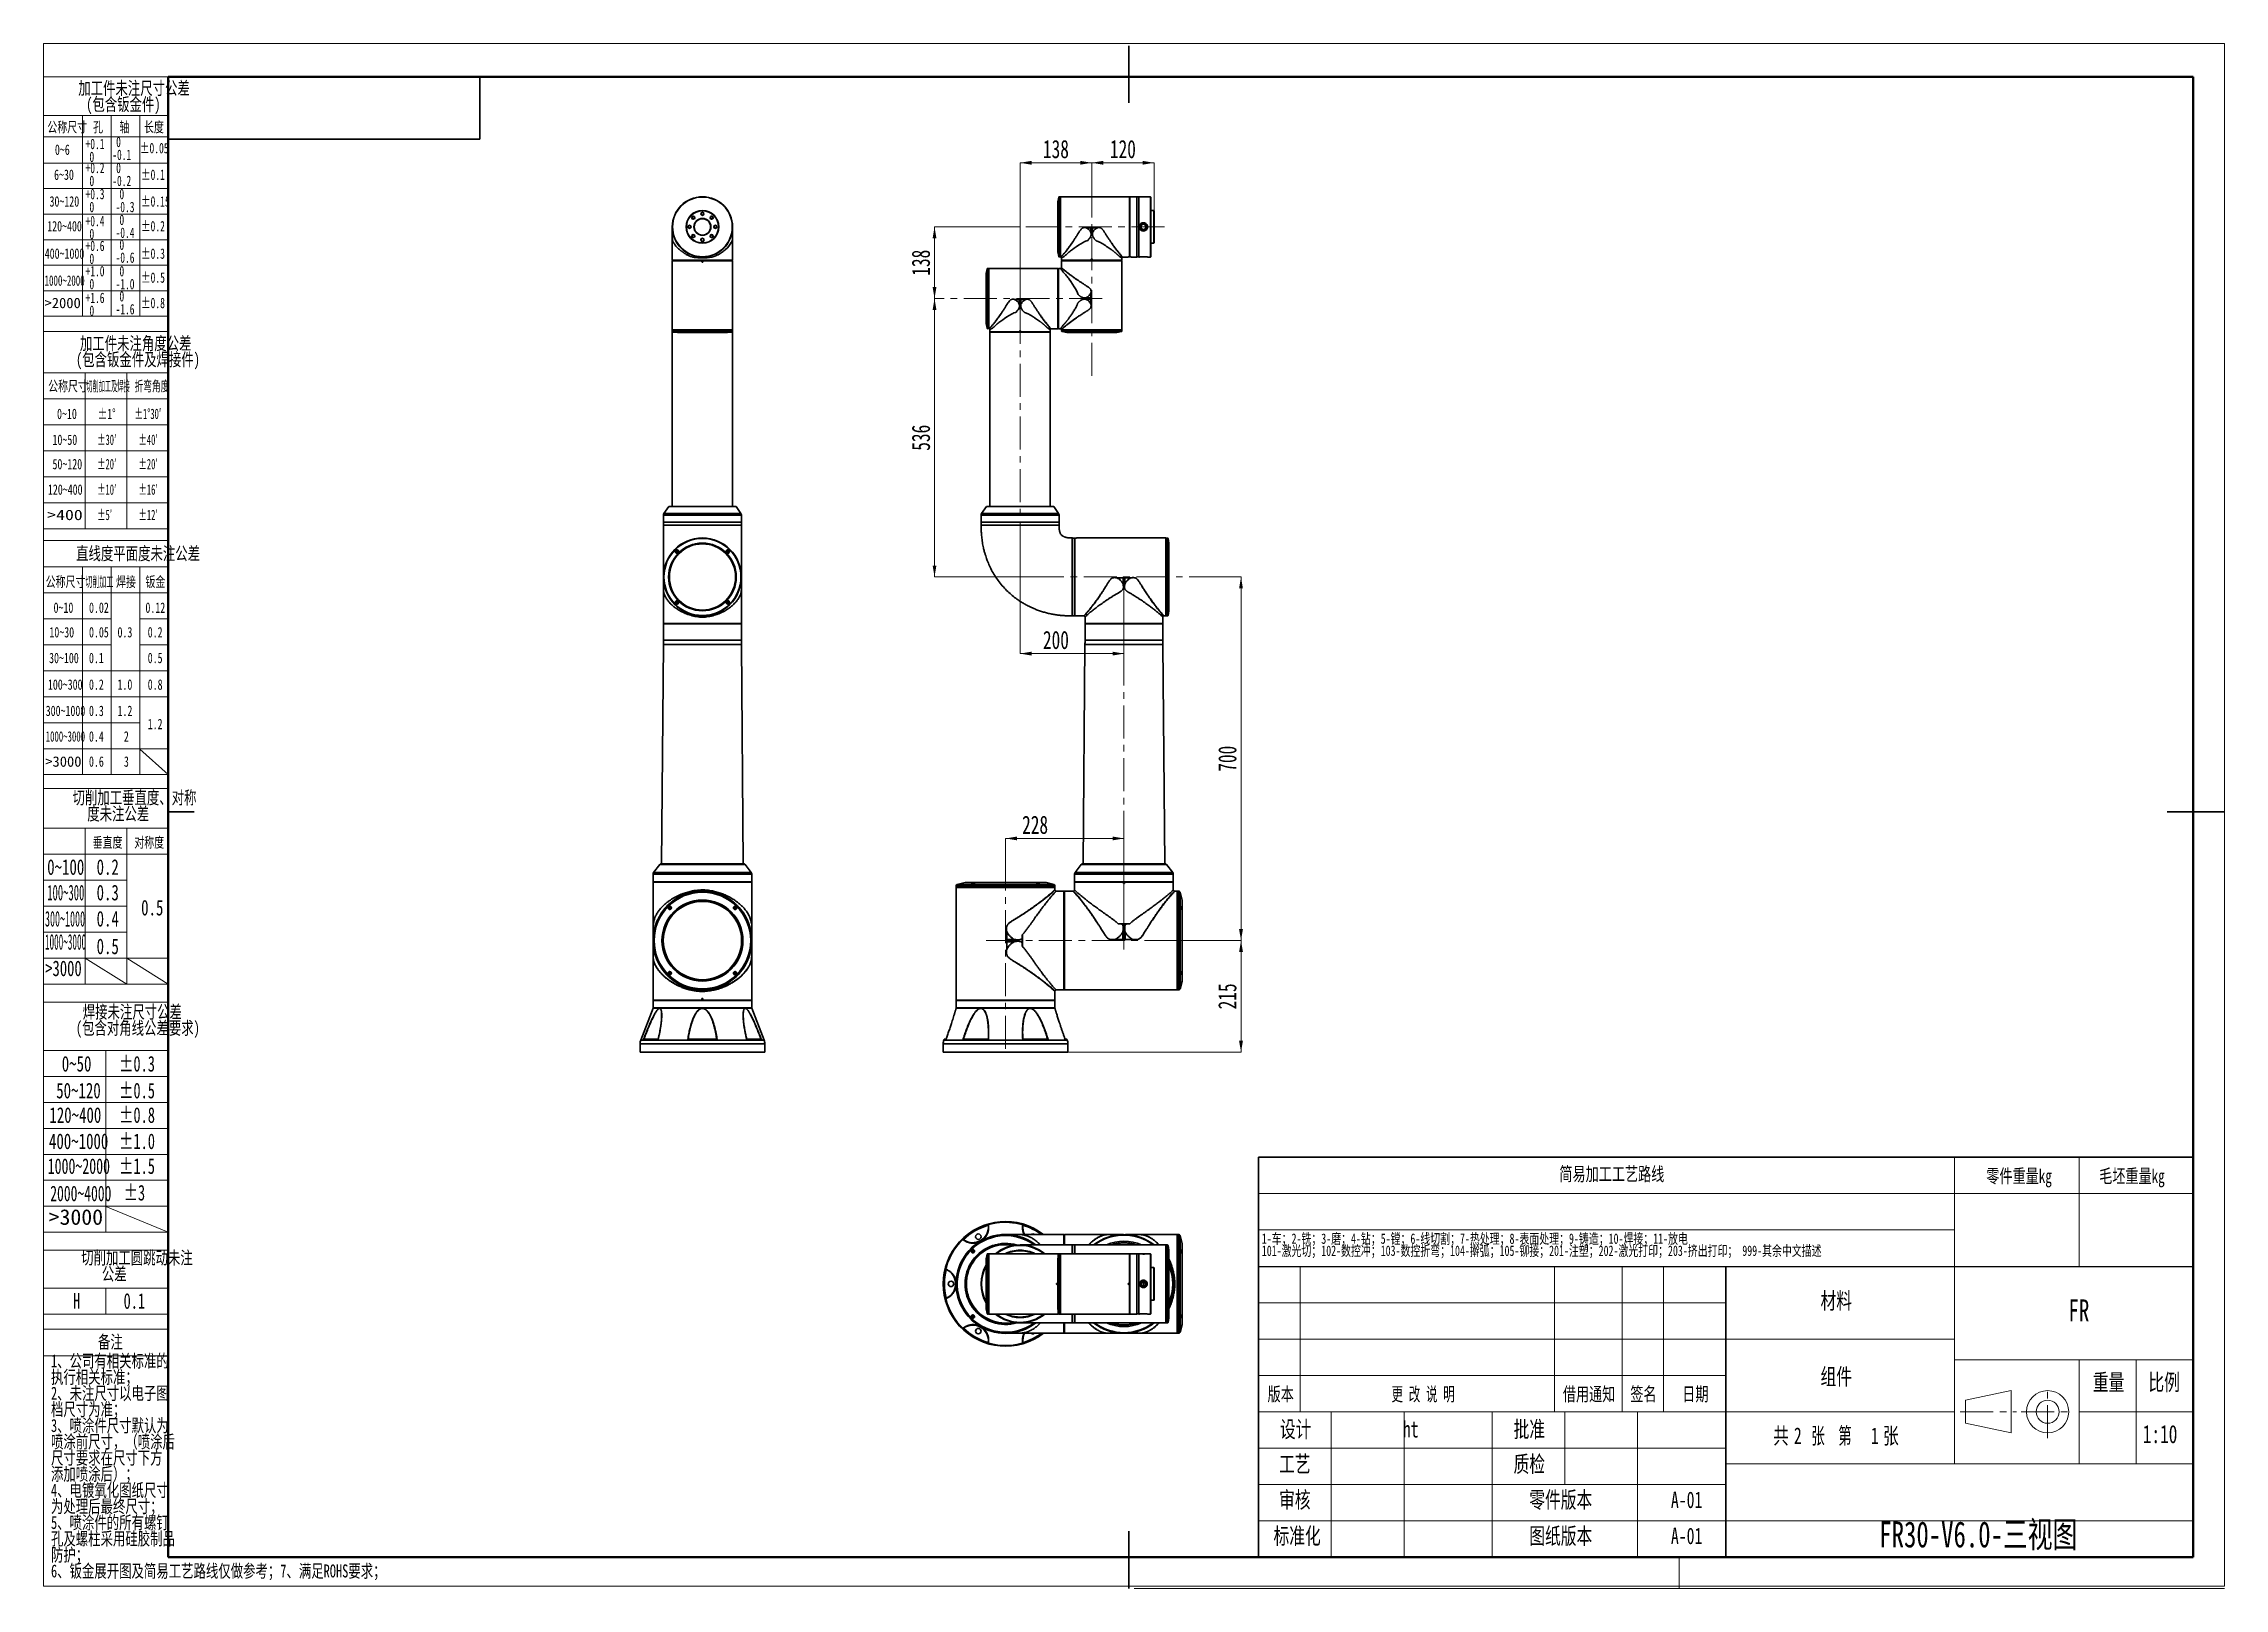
# Model space of a CAD drawing. Header units: millimetres. Extents: x 0 to 840, y 0 to 594.
import ezdxf

# ---------------------------------------------------------------- set-up
doc = ezdxf.new("R2010")
doc.units = ezdxf.units.MM
doc.linetypes.add('CENTERX2', pattern=[20.32, 12.7, -2.54, 2.54, -2.54])
doc.layers.get('0').update_dxf_attribs({"lineweight": 18})
for name, color, linetype, lineweight in [('中心线层', 6, 'CENTERX2', 25), ('标注层', 150, 'Continuous', 18), ('细线层', 7, 'Continuous', 25)]:
    doc.layers.add(name, color=color, linetype=linetype, lineweight=lineweight)
doc.styles.add('SLDTEXTSTYLE0', font='', dxfattribs={"width": 0.7})
doc.styles.add('SLDTEXTSTYLE1', font='', dxfattribs={"width": 0.614286})
doc.styles.add('SLDTEXTSTYLE10', font='', dxfattribs={"width": 1.253219})
doc.styles.add('SLDTEXTSTYLE11', font='', dxfattribs={"width": 0.477371})
doc.styles.add('SLDTEXTSTYLE12', font='', dxfattribs={"width": 0.618901})
doc.styles.add('SLDTEXTSTYLE13', font='', dxfattribs={"width": 0.499682})
doc.styles.add('SLDTEXTSTYLE14', font='', dxfattribs={"width": 0.472346})
doc.styles.add('SLDTEXTSTYLE15', font='', dxfattribs={"width": 0.431677})
doc.styles.add('SLDTEXTSTYLE16', font='', dxfattribs={"width": 0.689585})
doc.styles.add('SLDTEXTSTYLE17', font='', dxfattribs={"width": 0.653082})
doc.styles.add('SLDTEXTSTYLE18', font='', dxfattribs={"width": 0.641279})
doc.styles.add('SLDTEXTSTYLE2', font='', dxfattribs={"width": 0.7})
doc.styles.add('SLDTEXTSTYLE3', font='', dxfattribs={"width": 0.6})
doc.styles.add('SLDTEXTSTYLE4', font='', dxfattribs={"width": 0.67})
doc.styles.add('SLDTEXTSTYLE5', font='', dxfattribs={"width": 0.677991})
doc.styles.add('SLDTEXTSTYLE6', font='', dxfattribs={"width": 0.631687})
doc.styles.add('SLDTEXTSTYLE7', font='', dxfattribs={"width": 1.026693})
doc.styles.add('SLDTEXTSTYLE8', font='', dxfattribs={"width": 0.601124})
doc.styles.add('SLDTEXTSTYLE9', font='', dxfattribs={"width": 0.427578})
doc.styles.get('SLDTEXTSTYLE0').set_extended_font_data('宋体')
doc.styles.get('SLDTEXTSTYLE1').set_extended_font_data('宋体')
doc.styles.get('SLDTEXTSTYLE10').set_extended_font_data('宋体')
doc.styles.get('SLDTEXTSTYLE11').set_extended_font_data('宋体')
doc.styles.get('SLDTEXTSTYLE12').set_extended_font_data('宋体')
doc.styles.get('SLDTEXTSTYLE13').set_extended_font_data('宋体')
doc.styles.get('SLDTEXTSTYLE14').set_extended_font_data('宋体')
doc.styles.get('SLDTEXTSTYLE15').set_extended_font_data('宋体')
doc.styles.get('SLDTEXTSTYLE16').set_extended_font_data('宋体')
doc.styles.get('SLDTEXTSTYLE17').set_extended_font_data('宋体')
doc.styles.get('SLDTEXTSTYLE18').set_extended_font_data('宋体')
doc.styles.get('SLDTEXTSTYLE2').set_extended_font_data('宋体')
doc.styles.get('SLDTEXTSTYLE3').set_extended_font_data('宋体')
doc.styles.get('SLDTEXTSTYLE4').set_extended_font_data('宋体')
doc.styles.get('SLDTEXTSTYLE5').set_extended_font_data('宋体')
doc.styles.get('SLDTEXTSTYLE6').set_extended_font_data('宋体')
doc.styles.get('SLDTEXTSTYLE7').set_extended_font_data('宋体')
doc.styles.get('SLDTEXTSTYLE8').set_extended_font_data('宋体')
doc.styles.get('SLDTEXTSTYLE9').set_extended_font_data('宋体')
doc.dimstyles.new('SLDDIMSTYLE0', dxfattribs={"dimtxt": 3.5, "dimasz": 2.2, "dimexe": 0, "dimexo": 0.0625, "dimgap": 0.875, "dimtad": 1, "dimdec": 0, "dimlfac": 10, "dimrnd": 1e-09, "dimzin": 12, "dimdsep": 46, "dimtxsty": 'SLDTEXTSTYLE2', "dimcen": 0.09, "dimdle": 4.4, "dimadec": 0, "dimazin": 3, "dimtfac": 1, "dimtdec": 3, "dimtofl": 0, "dimtmove": 0, "dimatfit": 3, "dimfxl": 1, "dimfrac": 2, "dimtolj": 1, "dimarcsym": 0})
doc.dimstyles.new('SLDDIMSTYLE1', dxfattribs={"dimtxt": 3.5, "dimasz": 2.2, "dimexe": 0, "dimexo": 0.0625, "dimgap": 0.875, "dimtad": 1, "dimlfac": 10, "dimrnd": 1e-09, "dimzin": 12, "dimdsep": 46, "dimtxsty": 'SLDTEXTSTYLE2', "dimcen": 0.09, "dimdle": 4.4, "dimadec": 0, "dimazin": 3, "dimtfac": 1, "dimtdec": 3, "dimtofl": 0, "dimtmove": 0, "dimatfit": 3, "dimfxl": 1, "dimfrac": 2, "dimtolj": 1, "dimarcsym": 0})

msp = doc.modelspace()

# ---------------------------------------------------------------- texts
at = {"color": 7, "linetype": 'Continuous', "lineweight": 0, "attachment_point": 2}
for s, insert, char_height, width, style in [('简易加工工艺路线', (604.0504, 161.8124), 5.29167, 83.395484, 'SLDTEXTSTYLE0'), ('零件重量kg', (760.9108, 161.0168), 5.29167, 52.189432, 'SLDTEXTSTYLE0'), ('毛坯重量kg', (804.3831, 161.0168), 5.29167, 52.189432, 'SLDTEXTSTYLE0'), ('材料', (690.5014, 113.5223), 6.35, 24.484749, 'SLDTEXTSTYLE0'), ('FR', (783.9381, 110.865), 8.46667, 16.223836, 'SLDTEXTSTYLE2'), ('组件', (690.5014, 84.317), 6.35, 24.236425, 'SLDTEXTSTYLE0'), ('版本', (476.5032, 77.0371), 5.29167, 20.238408, 'SLDTEXTSTYLE0'), ('更 改 说 明', (531.3545, 77.0371), 5.29167, 49.648756, 'SLDTEXTSTYLE1'), ('借用通知', (595.2828, 77.0371), 5.29167, 41.139013, 'SLDTEXTSTYLE0'), ('签名', (616.2128, 77.0371), 5.29167, 19.410661, 'SLDTEXTSTYLE0'), ('日期', (636.2129, 77.0371), 5.29167, 18.251816, 'SLDTEXTSTYLE0'), ('重量', (795.3924, 82.145), 6.35, 24.385419, 'SLDTEXTSTYLE0'), ('比例', (816.7938, 82.145), 6.35, 22.498156, 'SLDTEXTSTYLE0'), ('设计', (482.2569, 64.0396), 6.35, 24.18676, 'SLDTEXTSTYLE0'), ('ht', (526.57, 64.0396), 6.35, 11.422905, 'SLDTEXTSTYLE2'), ('批准', (572.257, 64.0396), 6.35, 24.385419, 'SLDTEXTSTYLE0'), ('1:10', (815.2133, 62.5004), 7, 25.731844, 'SLDTEXTSTYLE2'), ('工艺', (481.9375, 50.644), 6.35, 23.988101, 'SLDTEXTSTYLE0'), ('质检', (572.257, 50.644), 6.35, 24.335754, 'SLDTEXTSTYLE0'), ('审核', (481.9375, 36.8723), 6.35, 23.541117, 'SLDTEXTSTYLE0'), ('零件版本', (584.3714, 36.8723), 6.35, 49.714469, 'SLDTEXTSTYLE0'), ('A-01', (632.858, 36.8723), 6.35, 24.037765, 'SLDTEXTSTYLE2'), ('FR30-V6.0-三视图', (745.2091, 25.359), 10, 228.301676, 'SLDTEXTSTYLE0'), ('标准化', (482.8258, 22.9708), 6.35, 37.049944, 'SLDTEXTSTYLE0'), ('图纸版本', (584.3714, 22.9708), 6.35, 48.522514, 'SLDTEXTSTYLE0'), ('A-01', (632.858, 22.9708), 6.35, 24.037765, 'SLDTEXTSTYLE2')]:
    msp.add_mtext(s, dxfattribs=dict(at, insert=insert, char_height=char_height, width=width, style=style))
at = {"layer": '标注层', "color": 1}
for s, insert, char_height, width, attachment_point, style in [('公称尺寸', (1.4478, 564.2643), 4, 31.034637, 1, 'SLDTEXTSTYLE0'), ('孔', (19.0162, 564.2643), 4, 7.32067, 1, 'SLDTEXTSTYLE0'), ('轴', (29.1984, 564.2643), 4, 7.101676, 1, 'SLDTEXTSTYLE0'), ('长度', (38.6468, 564.2643), 4, 15.204469, 1, 'SLDTEXTSTYLE0'), ('0~6', (4.344, 555.5681), 4, 11.231285, 1, 'SLDTEXTSTYLE2'), ('%%P0.05', (37.069, 556.1809), 4, 21.574494, 1, 'SLDTEXTSTYLE5'), ('%%P0.1', (37.4972, 545.9289), 4, 17.392921, 1, 'SLDTEXTSTYLE5'), ('6~30', (4.0175, 545.9289), 4, 15.235754, 1, 'SLDTEXTSTYLE2'), ('30~120', (2.2591, 535.6416), 4, 23.150838, 1, 'SLDTEXTSTYLE2'), ('%%P0.15', (37.4972, 535.6416), 4, 21.574494, 1, 'SLDTEXTSTYLE5'), ('120~400', (1.3814, 526.1134), 4, 26.717318, 1, 'SLDTEXTSTYLE2'), ('%%P0.2', (37.4972, 526.1134), 4, 17.695933, 1, 'SLDTEXTSTYLE5'), ('400~1000', (0.4205, 515.5452), 4, 31.347486, 1, 'SLDTEXTSTYLE2'), ('%%P0.3', (37.4972, 515.5452), 4, 17.695933, 1, 'SLDTEXTSTYLE5'), ('1000~2000', (0.3427, 505.1683), 4, 31.33734, 1, 'SLDTEXTSTYLE6'), ('%%P0.5', (37.4972, 506.3274), 4, 17.695933, 1, 'SLDTEXTSTYLE5'), ('>2000', (0.3427, 496.5416), 4, 27.990288, 1, 'SLDTEXTSTYLE7'), ('%%P0.8', (37.4972, 496.5416), 4, 17.726235, 1, 'SLDTEXTSTYLE5'), ('公称尺寸', (1.7462, 464.5346), 4, 31.034637, 1, 'SLDTEXTSTYLE0'), ('切削加工及焊接', (16.4062, 464.5346), 4, 33.881346, 1, 'SLDTEXTSTYLE9'), ('折弯角度', (34.9889, 464.5346), 4, 26.785266, 1, 'SLDTEXTSTYLE8'), ('0~10', (5.1611, 453.8483), 4, 15.235754, 1, 'SLDTEXTSTYLE2'), ('%%P1%%D', (20.8227, 453.8483), 4, 13.241649, 1, 'SLDTEXTSTYLE5'), ('%%P1%%D30′', (34.9889, 453.8483), 4, 25.119582, 1, 'SLDTEXTSTYLE8'), ('10~50', (3.4056, 443.8679), 4, 18.70838, 1, 'SLDTEXTSTYLE2'), ('%%P30′', (20.5588, 443.8679), 4, 14.803091, 1, 'SLDTEXTSTYLE8'), ('%%P40′', (36.4889, 443.8679), 4, 14.803091, 1, 'SLDTEXTSTYLE8'), ('50~120', (3.4056, 434.5017), 4, 23.150838, 1, 'SLDTEXTSTYLE2'), ('%%P20′', (20.5588, 434.5017), 4, 14.803091, 1, 'SLDTEXTSTYLE8'), ('%%P20′', (36.4889, 434.5017), 4, 14.803091, 1, 'SLDTEXTSTYLE8'), ('120~400', (1.65, 424.6913), 4, 26.717318, 1, 'SLDTEXTSTYLE2'), ('%%P10′', (20.5588, 424.6913), 4, 14.803091, 1, 'SLDTEXTSTYLE8'), ('%%P16′', (36.4916, 424.6913), 4, 14.803091, 1, 'SLDTEXTSTYLE8'), ('>400', (1.4016, 414.9259), 4, 26.996719, 1, 'SLDTEXTSTYLE10'), ('%%P5′', (20.5588, 414.9259), 4, 11.36426, 1, 'SLDTEXTSTYLE8'), ('%%P12′', (36.4916, 414.9259), 4, 14.803091, 1, 'SLDTEXTSTYLE8'), ('直线度平面度未注公差', (36.3833, 400.5805), 5, 99.094972, 2, 'SLDTEXTSTYLE0'), ('公称尺寸', (0.7945, 389.1993), 4, 31.034637, 1, 'SLDTEXTSTYLE0'), ('切削加工', (16.1004, 389.1993), 4, 21.356362, 1, 'SLDTEXTSTYLE11'), ('焊接', (27.8899, 389.1993), 4, 15.360894, 1, 'SLDTEXTSTYLE0'), ('钣金', (39.2192, 389.1993), 4, 15.423464, 1, 'SLDTEXTSTYLE0'), ('0~10', (3.8182, 379.2177), 4, 15.235754, 1, 'SLDTEXTSTYLE2'), ('0.02', (17.4779, 379.2177), 4, 15.141899, 1, 'SLDTEXTSTYLE2'), ('0.12', (39.2108, 379.2177), 4, 15.141899, 1, 'SLDTEXTSTYLE2'), ('10~30', (2.2156, 369.7578), 4, 18.70838, 1, 'SLDTEXTSTYLE2'), ('0.05', (17.4779, 369.7578), 4, 15.141899, 1, 'SLDTEXTSTYLE2'), ('0.3', (28.4584, 369.7578), 4, 11.13743, 1, 'SLDTEXTSTYLE2'), ('0.2', (40.0886, 369.7578), 4, 11.13743, 1, 'SLDTEXTSTYLE2'), ('30~100', (2.0968, 359.8496), 4, 23.150838, 1, 'SLDTEXTSTYLE2'), ('0.1', (17.4542, 359.8496), 4, 10.824581, 1, 'SLDTEXTSTYLE2'), ('0.5', (40.0886, 359.8496), 4, 11.13743, 1, 'SLDTEXTSTYLE2'), ('100~300', (1.65, 349.6087), 4, 26.717318, 1, 'SLDTEXTSTYLE2'), ('0.2', (17.4542, 349.6087), 4, 11.13743, 1, 'SLDTEXTSTYLE2'), ('1.0', (28.4584, 349.6087), 4, 10.699441, 1, 'SLDTEXTSTYLE2'), ('0.8', (40.0886, 349.6087), 4, 11.168715, 1, 'SLDTEXTSTYLE2'), ('300~1000', (0.7974, 339.4923), 4, 31.159777, 1, 'SLDTEXTSTYLE2'), ('0.3', (17.4542, 339.4923), 4, 11.13743, 1, 'SLDTEXTSTYLE2'), ('1.2', (28.4584, 339.4923), 4, 10.605587, 1, 'SLDTEXTSTYLE2'), ('1000~3000', (0.7974, 329.6274), 4, 30.703017, 1, 'SLDTEXTSTYLE12'), ('0.4', (17.4542, 329.6274), 4, 11.356425, 1, 'SLDTEXTSTYLE2'), ('2', (30.9086, 329.6274), 4, 3.097207, 1, 'SLDTEXTSTYLE2'), ('1.2', (40.0831, 334.4229), 4, 10.605587, 1, 'SLDTEXTSTYLE2'), ('>3000', (0.6168, 319.9603), 4, 27.990288, 1, 'SLDTEXTSTYLE7'), ('0.6', (17.4542, 319.9603), 4, 11.231285, 1, 'SLDTEXTSTYLE2'), ('3', (30.9086, 319.9603), 4, 3.034637, 1, 'SLDTEXTSTYLE2'), ('垂直度', (18.8996, 288.8142), 4, 23.213408, 1, 'SLDTEXTSTYLE0'), ('对称度', (34.9363, 288.8142), 4, 23.275978, 1, 'SLDTEXTSTYLE0'), ('0~100', (1.3699, 280.3368), 6, 28.860335, 1, 'SLDTEXTSTYLE2'), ('0.2', (20.3962, 280.3368), 6, 16.706145, 1, 'SLDTEXTSTYLE2'), ('100~300', (1.3908, 270.5083), 6, 28.607517, 1, 'SLDTEXTSTYLE13'), ('0.3', (20.3962, 270.5083), 6, 16.706145, 1, 'SLDTEXTSTYLE2'), ('0.5', (37.553, 264.695), 6, 16.706145, 1, 'SLDTEXTSTYLE2'), ('300~1000', (0.5241, 260.4255), 6, 31.538983, 1, 'SLDTEXTSTYLE14'), ('0.4', (20.3962, 260.4255), 6, 17.034637, 1, 'SLDTEXTSTYLE2'), ('1000~3000', (0.5088, 251.5239), 6, 32.122564, 1, 'SLDTEXTSTYLE15'), ('0.5', (20.3962, 249.8018), 6, 16.706145, 1, 'SLDTEXTSTYLE2'), ('>3000', (0.5921, 241.3283), 6, 28.199808, 1, 'SLDTEXTSTYLE16'), ('0~50', (6.9768, 204.5865), 6, 22.853631, 1, 'SLDTEXTSTYLE2'), ('%%P0.3', (29.0433, 204.5865), 6, 26.5439, 1, 'SLDTEXTSTYLE5'), ('50~120', (4.8436, 194.2762), 6, 34.726257, 1, 'SLDTEXTSTYLE2'), ('%%P0.5', (29.0433, 194.2762), 6, 26.5439, 1, 'SLDTEXTSTYLE5'), ('%%P0.8', (29.0433, 184.8408), 6, 26.589352, 1, 'SLDTEXTSTYLE5'), ('120~400', (2.2103, 184.8408), 6, 40.075978, 1, 'SLDTEXTSTYLE2'), ('400~1000', (2.0594, 174.7489), 6, 47.021229, 1, 'SLDTEXTSTYLE2'), ('%%P1.0', (29.0433, 174.7489), 6, 26.680256, 1, 'SLDTEXTSTYLE5'), ('1000~2000', (1.5677, 165.1708), 6, 48.598056, 1, 'SLDTEXTSTYLE17'), ('%%P1.5', (29.0433, 165.1708), 6, 26.5439, 1, 'SLDTEXTSTYLE5'), ('2000~4000', (2.5403, 154.6555), 6, 48.407588, 1, 'SLDTEXTSTYLE18'), ('%%P3', (30.788, 154.9457), 6, 14.908218, 1, 'SLDTEXTSTYLE5'), ('>3000', (1.9302, 145.5712), 6, 41.985432, 1, 'SLDTEXTSTYLE7'), ('H', (11.3219, 113.2555), 6, 5.408774, 1, 'SLDTEXTSTYLE5'), ('0.1', (30.788, 113.2555), 6, 15.726352, 1, 'SLDTEXTSTYLE5'), ('备注', (25.7171, 96.9835), 5, 19.005587, 2, 'SLDTEXTSTYLE0'), ('6、钣金展开图及简易工艺路线仅做参考；7、满足ROHS要求；', (2.8288, 8.7897), 5, 262.480447, 1, 'SLDTEXTSTYLE0')]:
    msp.add_mtext(s, dxfattribs=dict(at, insert=insert, char_height=char_height, width=width, attachment_point=attachment_point, style=style))

# ---------------------------------------------------------------- blocks, each defined once
blk = doc.blocks.new('SW_NOTE_0')
at = {"color": 0, "linetype": 'Continuous', "lineweight": 0, "attachment_point": 2}
for s, insert, char_height, width, style in [('共', (2.18, 4.09), 3.17, 5.8604, 'SLDTEXTSTYLE0'), ('张  第', (11.91, 4.09), 3.175, 15.6444, 'SLDTEXTSTYLE3'), ('张', (23.35, 4.09), 3.17, 5.6866, 'SLDTEXTSTYLE0'), ('2', (5.42, 4.09), 3.17, 2.4584, 'SLDTEXTSTYLE2'), ('1', (20.24, 4.09), 3.17, 1.8128, 'SLDTEXTSTYLE2')]:
    blk.add_mtext(s, dxfattribs=dict(at, insert=insert, char_height=char_height, width=width, style=style))
blk = doc.blocks.new('SW_NOTE_1')
at = {"color": 0, "linetype": 'Continuous', "lineweight": 0, "char_height": 2, "attachment_point": 1, "style": 'SLDTEXTSTYLE0'}
for s, insert, width in [('1-车；2-铣；3-磨；4-钻；5-镗；6-线切割；7-热处理；8-表面处理；9-铸造；10-焊接；11-放电', (0, 2.58), 171.5039), ('101-激光切；102-数控冲；103-数控折弯；104-擀弧；105-铆接；201-注塑；202-激光打印；203-挤出打印； 999-其余中文描述', (0, 0.25), 225.6425)]:
    blk.add_mtext(s, dxfattribs=dict(at, insert=insert, width=width))
blk = doc.blocks.new('SW_NOTE_2')
at = {"layer": '标注层', "color": 0, "char_height": 2.5, "attachment_point": 2, "style": 'SLDTEXTSTYLE0'}
for s, insert, width in [('加工件未注尺寸公差', (15.47, 3.22), 44.581), ('(包含钣金件)', (13.41, 0.11), 27.8631)]:
    blk.add_mtext(s, dxfattribs=dict(at, insert=insert, width=width))
blk = doc.blocks.new('SW_NOTE_3')
at = {"layer": '标注层', "color": 0, "char_height": 2, "attachment_point": 1, "style": 'SLDTEXTSTYLE4'}
for s, insert, width in [('-0.1', (0, 0.09), 7.1567), ('0', (0.75, 2.58), 1.5421)]:
    blk.add_mtext(s, dxfattribs=dict(at, insert=insert, width=width))
blk = doc.blocks.new('SW_NOTE_4')
at = {"layer": '标注层', "color": 0, "char_height": 2, "attachment_point": 1, "style": 'SLDTEXTSTYLE4'}
for s, insert, width in [('+0.1', (0, 2.58), 7.1117), ('0', (0.75, 0.09), 1.5421)]:
    blk.add_mtext(s, dxfattribs=dict(at, insert=insert, width=width))
blk = doc.blocks.new('SW_NOTE_5')
at = {"layer": '标注层', "color": 0, "char_height": 2, "attachment_point": 1, "style": 'SLDTEXTSTYLE4'}
for s, insert, width in [('+0.2', (0, 2.58), 7.2615), ('0', (0.75, 0.09), 1.5421)]:
    blk.add_mtext(s, dxfattribs=dict(at, insert=insert, width=width))
blk = doc.blocks.new('SW_NOTE_6')
at = {"layer": '标注层', "color": 0, "char_height": 2, "attachment_point": 1, "style": 'SLDTEXTSTYLE4'}
for s, insert, width in [('+0.3', (0, 2.58), 7.2615), ('0', (0.75, 0.09), 1.5421)]:
    blk.add_mtext(s, dxfattribs=dict(at, insert=insert, width=width))
blk = doc.blocks.new('SW_NOTE_7')
at = {"layer": '标注层', "color": 0, "char_height": 2, "attachment_point": 1, "style": 'SLDTEXTSTYLE4'}
for s, insert, width in [('+0.4', (0, 2.58), 7.3663), ('0', (0.75, 0.09), 1.5421)]:
    blk.add_mtext(s, dxfattribs=dict(at, insert=insert, width=width))
blk = doc.blocks.new('SW_NOTE_8')
at = {"layer": '标注层', "color": 0, "char_height": 2, "attachment_point": 1, "style": 'SLDTEXTSTYLE4'}
for s, insert, width in [('-0.2', (0, 0.09), 7.3064), ('0', (0.75, 2.58), 1.5421)]:
    blk.add_mtext(s, dxfattribs=dict(at, insert=insert, width=width))
blk = doc.blocks.new('SW_NOTE_9')
at = {"layer": '标注层', "color": 0, "char_height": 2, "attachment_point": 1, "style": 'SLDTEXTSTYLE4'}
for s, insert, width in [('-0.3', (0, 0.09), 7.3064), ('0', (0.75, 2.58), 1.5421)]:
    blk.add_mtext(s, dxfattribs=dict(at, insert=insert, width=width))
blk = doc.blocks.new('SW_NOTE_10')
at = {"layer": '标注层', "color": 0, "char_height": 2, "attachment_point": 1, "style": 'SLDTEXTSTYLE4'}
for s, insert, width in [('-0.4', (0, 0.09), 7.4112), ('0', (0.75, 2.58), 1.5421)]:
    blk.add_mtext(s, dxfattribs=dict(at, insert=insert, width=width))
blk = doc.blocks.new('SW_NOTE_11')
at = {"layer": '标注层', "color": 0, "char_height": 2, "attachment_point": 1, "style": 'SLDTEXTSTYLE4'}
for s, insert, width in [('+0.6', (0, 2.58), 7.3064), ('0', (0.75, 0.09), 1.5421)]:
    blk.add_mtext(s, dxfattribs=dict(at, insert=insert, width=width))
blk = doc.blocks.new('SW_NOTE_12')
at = {"layer": '标注层', "color": 0, "char_height": 2, "attachment_point": 1, "style": 'SLDTEXTSTYLE4'}
for s, insert, width in [('-0.6', (0, 0.09), 7.3513), ('0', (0.75, 2.58), 1.5421)]:
    blk.add_mtext(s, dxfattribs=dict(at, insert=insert, width=width))
blk = doc.blocks.new('SW_NOTE_13')
at = {"layer": '标注层', "color": 0, "char_height": 2, "attachment_point": 1, "style": 'SLDTEXTSTYLE4'}
for s, insert, width in [('+1.0', (0, 2.58), 7.3064), ('0', (0.75, 0.09), 1.5421)]:
    blk.add_mtext(s, dxfattribs=dict(at, insert=insert, width=width))
blk = doc.blocks.new('SW_NOTE_14')
at = {"layer": '标注层', "color": 0, "char_height": 2, "attachment_point": 1, "style": 'SLDTEXTSTYLE4'}
for s, insert, width in [('-1.0', (0, 0.09), 7.3513), ('0', (0.75, 2.58), 1.5421)]:
    blk.add_mtext(s, dxfattribs=dict(at, insert=insert, width=width))
blk = doc.blocks.new('SW_NOTE_15')
at = {"layer": '标注层', "color": 0, "char_height": 2, "attachment_point": 1, "style": 'SLDTEXTSTYLE4'}
for s, insert, width in [('+1.6', (0, 2.58), 7.3064), ('0', (0.75, 0.09), 1.5421)]:
    blk.add_mtext(s, dxfattribs=dict(at, insert=insert, width=width))
blk = doc.blocks.new('SW_NOTE_16')
at = {"layer": '标注层', "color": 0, "char_height": 2, "attachment_point": 1, "style": 'SLDTEXTSTYLE4'}
for s, insert, width in [('-1.6', (0, 0.09), 7.3513), ('0', (0.75, 2.58), 1.5421)]:
    blk.add_mtext(s, dxfattribs=dict(at, insert=insert, width=width))
blk = doc.blocks.new('SW_NOTE_17')
at = {"layer": '标注层', "color": 0, "char_height": 2.5, "attachment_point": 2, "style": 'SLDTEXTSTYLE0'}
for s, insert, width in [('(包含钣金件及焊接件)', (15.91, 0.11), 47.8855), ('加工件未注角度公差', (15.47, 3.22), 44.581)]:
    blk.add_mtext(s, dxfattribs=dict(at, insert=insert, width=width))
blk = doc.blocks.new('SW_NOTE_18')
at = {"layer": '标注层', "color": 0, "char_height": 2.5, "attachment_point": 2, "style": 'SLDTEXTSTYLE0'}
for s, insert, width in [('切削加工垂直度、对称', (17.19, 3.22), 49.6257), ('度未注公差', (14.06, 0.11), 24.5782)]:
    blk.add_mtext(s, dxfattribs=dict(at, insert=insert, width=width))
blk = doc.blocks.new('SW_NOTE_19')
at = {"layer": '标注层', "color": 0, "char_height": 2.5, "attachment_point": 2, "style": 'SLDTEXTSTYLE0'}
for s, insert, width in [('(包含对角线公差要求)', (14.82, 0.11), 47.8855), ('焊接未注尺寸公差', (13.75, 3.22), 39.5559)]:
    blk.add_mtext(s, dxfattribs=dict(at, insert=insert, width=width))
blk = doc.blocks.new('SW_NOTE_20')
at = {"layer": '标注层', "color": 0, "char_height": 2.5, "attachment_point": 2, "style": 'SLDTEXTSTYLE0'}
for s, insert, width in [('切削加工圆跳动未注', (15.47, 3.22), 44.6201), ('公差', (11.09, 0.11), 9.3855)]:
    blk.add_mtext(s, dxfattribs=dict(at, insert=insert, width=width))
blk = doc.blocks.new('SW_NOTE_21')
at = {"layer": '标注层', "color": 0, "char_height": 2.5, "attachment_point": 1, "style": 'SLDTEXTSTYLE0'}
for s, insert, width in [('执行相关标准；', (0, 0.11), 31.1676), ('1、公司有相关标准的', (0, 3.22), 46.595), ('2、未注尺寸以电子图', (0, -3), 46.8687), ('档尺寸为准；', (0, -6.11), 26.1425), ('3、喷涂件尺寸默认为', (0, -9.22), 47.0056), ('喷涂前尺寸，（喷涂后', (0, -12.33), 49.2933), ('尺寸要求在尺寸下方', (0, -15.44), 44.6788), ('添加喷涂后）；', (0, -18.56), 31.1285), ('4、电镀氧化图纸尺寸', (0, -21.67), 47.1034), ('为处理后最终尺寸；', (0, -24.78), 41.1201), ('5、喷涂件的所有螺钉', (0, -27.89), 47.0447), ('孔及螺柱采用硅胶制品', (0, -31), 49.3324), ('防护；', (0, -34.11), 10.8324)]:
    blk.add_mtext(s, dxfattribs=dict(at, insert=insert, width=width))
blk = doc.blocks.new('*X24')
at = {"layer": '标注层', "linetype": 'Continuous'}
for points in [[(370.52, 288.35), (374.92, 289.08), (374.92, 287.62)], [(416.12, 288.35), (411.72, 289.08), (411.72, 287.62)]]:
    blk.add_hatch(color=0, dxfattribs=at).paths.add_polyline_path(points, flags=0)
at = {"layer": '标注层', "color": 0, "linetype": 'Continuous'}
for p, q in [((370.52, 288.35), (416.12, 288.35)), ((370.52, 275.44), (370.52, 288.35)), ((416.12, 245.72), (416.12, 288.35))]:
    blk.add_line(p, q, dxfattribs=at)
at = {"layer": '标注层', "color": 0, "insert": (381.9, 293.56), "char_height": 7, "width": 19.4905, "attachment_point": 5, "style": 'SLDTEXTSTYLE2'}
blk.add_mtext('228', dxfattribs=at)
blk = doc.blocks.new('*X25')
at = {"layer": '标注层', "linetype": 'Continuous'}
for points in [[(461.21, 249.04), (461.94, 244.64), (460.47, 244.64)], [(461.21, 206.04), (461.94, 210.44), (460.47, 210.44)]]:
    blk.add_hatch(color=0, dxfattribs=at).paths.add_polyline_path(points, flags=0)
at = {"layer": '标注层', "color": 0, "linetype": 'Continuous'}
for p, q in [((432.92, 249.04), (461.21, 249.04)), ((461.21, 249.04), (461.21, 206.04)), ((394.58, 206.04), (461.21, 206.04))]:
    blk.add_line(p, q, dxfattribs=at)
at = {"layer": '标注层', "color": 0, "insert": (455.98, 227.54), "char_height": 7, "width": 19.4358, "attachment_point": 5, "rotation": 90, "style": 'SLDTEXTSTYLE2'}
blk.add_mtext('215', dxfattribs=at)
blk = doc.blocks.new('*X26')
at = {"layer": '标注层', "linetype": 'Continuous'}
for points in [[(461.21, 389.04), (461.94, 384.64), (460.47, 384.64)], [(461.21, 249.04), (461.94, 253.44), (460.47, 253.44)]]:
    blk.add_hatch(color=0, dxfattribs=at).paths.add_polyline_path(points, flags=0)
at = {"layer": '标注层', "color": 0, "linetype": 'Continuous'}
for p, q in [((454.08, 389.04), (461.21, 389.04)), ((461.21, 389.04), (461.21, 249.04)), ((432.92, 249.04), (461.21, 249.04))]:
    blk.add_line(p, q, dxfattribs=at)
at = {"layer": '标注层', "color": 0, "insert": (455.99, 319.04), "char_height": 7, "width": 19.4358, "attachment_point": 5, "rotation": 90, "style": 'SLDTEXTSTYLE2'}
blk.add_mtext('700', dxfattribs=at)
blk = doc.blocks.new('*X27')
at = {"layer": '标注层', "linetype": 'Continuous'}
for points in [[(376.12, 359.52), (380.52, 360.25), (380.52, 358.78)], [(416.12, 359.52), (411.72, 360.25), (411.72, 358.78)]]:
    blk.add_hatch(color=0, dxfattribs=at).paths.add_polyline_path(points, flags=0)
at = {"layer": '标注层', "color": 0, "linetype": 'Continuous'}
for p, q in [((376.12, 397.37), (376.12, 359.52)), ((416.12, 385.55), (416.12, 359.52)), ((376.12, 359.52), (416.12, 359.52))]:
    blk.add_line(p, q, dxfattribs=at)
at = {"layer": '标注层', "color": 0, "insert": (389.92, 364.73), "char_height": 7, "width": 19.6, "attachment_point": 5, "style": 'SLDTEXTSTYLE2'}
blk.add_mtext('200', dxfattribs=at)
blk = doc.blocks.new('*X28')
at = {"layer": '标注层', "linetype": 'Continuous'}
for points in [[(343.16, 496.24), (343.89, 491.84), (342.43, 491.84)], [(343.16, 389.04), (343.89, 393.44), (342.43, 393.44)]]:
    blk.add_hatch(color=0, dxfattribs=at).paths.add_polyline_path(points, flags=0)
at = {"layer": '标注层', "color": 0, "linetype": 'Continuous'}
for p, q in [((343.16, 496.24), (343.16, 389.04)), ((346.26, 496.24), (343.16, 496.24)), ((392.15, 389.04), (343.16, 389.04))]:
    blk.add_line(p, q, dxfattribs=at)
at = {"layer": '标注层', "color": 0, "insert": (337.95, 442.64), "char_height": 7, "width": 19.4905, "attachment_point": 5, "rotation": 90, "style": 'SLDTEXTSTYLE2'}
blk.add_mtext('536', dxfattribs=at)
blk = doc.blocks.new('*X29')
at = {"layer": '标注层', "linetype": 'Continuous'}
for points in [[(343.16, 523.84), (342.43, 519.44), (343.89, 519.44)], [(343.16, 496.24), (342.43, 500.64), (343.89, 500.64)]]:
    blk.add_hatch(color=0, dxfattribs=at).paths.add_polyline_path(points, flags=0)
at = {"layer": '标注层', "color": 0, "linetype": 'Continuous'}
for p, q in [((343.16, 496.24), (343.16, 523.84)), ((373.86, 523.84), (343.16, 523.84)), ((346.26, 496.24), (343.16, 496.24))]:
    blk.add_line(p, q, dxfattribs=at)
at = {"layer": '标注层', "color": 0, "insert": (337.93, 510.04), "char_height": 7, "width": 18.6145, "attachment_point": 5, "rotation": 90, "style": 'SLDTEXTSTYLE2'}
blk.add_mtext('138', dxfattribs=at)
blk = doc.blocks.new('*X30')
at = {"layer": '标注层', "linetype": 'Continuous'}
for points in [[(376.12, 548.52), (380.52, 549.25), (380.52, 547.78)], [(403.72, 548.52), (399.32, 549.25), (399.32, 547.78)]]:
    blk.add_hatch(color=0, dxfattribs=at).paths.add_polyline_path(points, flags=0)
at = {"layer": '标注层', "color": 0, "linetype": 'Continuous'}
for p, q in [((376.12, 548.52), (403.72, 548.52)), ((376.12, 483.36), (376.12, 548.52)), ((403.72, 528.01), (403.72, 548.52))]:
    blk.add_line(p, q, dxfattribs=at)
at = {"layer": '标注层', "color": 0, "insert": (389.92, 553.75), "char_height": 7, "width": 18.6145, "attachment_point": 5, "style": 'SLDTEXTSTYLE2'}
blk.add_mtext('138', dxfattribs=at)
blk = doc.blocks.new('*X31')
at = {"layer": '标注层', "linetype": 'Continuous'}
for points in [[(403.72, 548.52), (408.12, 549.25), (408.12, 547.78)], [(427.72, 548.52), (423.32, 549.25), (423.32, 547.78)]]:
    blk.add_hatch(color=0, dxfattribs=at).paths.add_polyline_path(points, flags=0)
at = {"layer": '标注层', "color": 0, "linetype": 'Continuous'}
for p, q in [((403.72, 548.52), (427.72, 548.52)), ((403.72, 528.01), (403.72, 548.52)), ((427.72, 530.16), (427.72, 548.52))]:
    blk.add_line(p, q, dxfattribs=at)
at = {"layer": '标注层', "color": 0, "insert": (415.72, 553.75), "char_height": 7, "width": 18.724, "attachment_point": 5, "style": 'SLDTEXTSTYLE2'}
blk.add_mtext('120', dxfattribs=at)

# ---------------------------------------------------------------- dimensions: what is measured, and where the dimension line sits
at = {"layer": '标注层', "color": 7}
for base, p1, p2, dimstyle, picture, middle in [((403.7188, 548.5165), (376.1188, 483.2358), (403.7188, 527.8872), 'SLDDIMSTYLE1', '*X30', (389.9188, 553.747)), ((427.7188, 548.5165), (403.7188, 527.8872), (427.7188, 530.0358), 'SLDDIMSTYLE1', '*X31', (415.7188, 553.747)), ((416.1188, 359.5179), (376.1188, 397.4908), (416.1188, 385.678), 'SLDDIMSTYLE1', '*X27', (389.9188, 364.7287)), ((416.1188, 288.3493), (370.5175, 275.3192), (416.1188, 245.5945), 'SLDDIMSTYLE0', '*X24', (381.8957, 293.5602))]:
    dim = msp.add_linear_dim(base=base, p1=p1, p2=p2, dimstyle=dimstyle, override={"dimscale": 2, "dimsah": 1, "dimtzin": 12}, dxfattribs=at)
    dim.commit()
    dim.dimension.update_dxf_attribs({"geometry": picture, "text_midpoint": middle, "dimtype": 160})
for base, p1, p2, angle, picture, middle in [((343.1606, 523.8358), (346.3838, 496.2358), (373.9838, 523.8358), 90, '*X29', (337.9302, 510.0358)), ((343.1606, 389.0358), (346.3838, 496.2358), (392.2788, 389.0358), 270, '*X28', (337.9498, 442.6358)), ((461.2058, 249.0352), (453.9556, 389.0358), (432.793, 249.0352), 270, '*X26', (455.9949, 319.0355)), ((461.2058, 206.0352), (432.793, 249.0352), (394.4575, 206.0352), 270, '*X25', (455.9753, 227.5352))]:
    dim = msp.add_linear_dim(base=base, p1=p1, p2=p2, angle=angle, dimstyle='SLDDIMSTYLE1', override={"dimscale": 2, "dimsah": 1, "dimtzin": 12}, dxfattribs=at)
    dim.commit()
    dim.dimension.update_dxf_attribs({"geometry": picture, "text_midpoint": middle, "dimtype": 160})

# ---------------------------------------------------------------- linework, layer by layer
at = {"color": 7, "linetype": 'Continuous', "lineweight": 18}
for p, q in [((-0.0005, 594.3966), (839.9865, 594.3966)), ((-0.0005, 594.3966), (-0.0005, 0.3966)), ((839.9865, 594.3966), (839.9865, 0.3966)), ((735.9924, 151.5823), (735.9924, 165.5823)), ((783.9924, 151.5823), (783.9924, 165.5823)), ((467.9924, 151.5823), (827.9924, 151.5823)), ((735.9924, 123.5823), (735.9924, 151.5823)), ((783.9924, 123.5823), (783.9924, 151.5823)), ((735.9924, 137.5823), (467.9924, 137.5823)), ((483.9924, 67.5823), (483.9924, 123.5823)), ((581.9924, 67.5823), (581.9924, 123.5823)), ((607.9924, 67.5823), (607.9924, 123.5823)), ((623.9924, 67.5823), (623.9924, 123.5823)), ((735.9924, 123.5823), (735.9924, 47.5823)), ((647.9924, 109.5823), (467.9924, 109.5823)), ((647.9924, 95.5823), (467.9924, 95.5823)), ((647.9924, 95.5823), (735.9924, 95.5823)), ((827.9924, 87.5823), (735.9924, 87.5823)), ((783.9924, 87.5823), (783.9924, 47.5823)), ((805.9924, 87.5823), (805.9924, 47.5823)), ((647.9924, 81.5823), (467.9924, 81.5823)), ((740.2405, 71.9999), (757.902, 75.7114)), ((757.902, 75.7114), (757.902, 59.4533)), ((735.9924, 67.5823), (467.9924, 67.5823)), ((495.9924, 11.5823), (495.9924, 67.5823)), ((523.9924, 11.5823), (523.9924, 67.5823)), ((557.9924, 11.5823), (557.9924, 67.5823)), ((585.9924, 39.5823), (585.9924, 67.5823)), ((613.9924, 11.5823), (613.9924, 67.5823)), ((740.2405, 71.9999), (740.2405, 63.1648)), ((783.9924, 67.5823), (827.9924, 67.5823)), ((740.2405, 63.1648), (757.902, 59.4533)), ((647.9924, 53.5823), (467.9924, 53.5823)), ((735.9924, 47.5823), (647.9924, 47.5823)), ((827.9924, 47.5823), (735.9924, 47.5823)), ((647.9924, 39.5823), (467.9924, 39.5823)), ((647.9924, 25.5823), (467.9924, 25.5823)), ((629.9924, 11.5823), (629.9924, -0.4177)), ((-0.0005, 0.3966), (839.9865, 0.3966)), ((419.9924, -0.4177), (839.9924, -0.4177))]:
    msp.add_line(p, q, dxfattribs=at)
at = {"color": 7, "linetype": 'Continuous', "lineweight": 35}
for p, q in [((417.9924, 571.5823), (417.9924, 593.5823)), ((167.9924, 557.5823), (167.9924, 581.5823)), ((47.9924, 557.5823), (167.9924, 557.5823)), ((253.5781, 535.4345), (253.5842, 535.4346)), ((253.9299, 535.4346), (253.9361, 535.4345)), ((390.6401, 533.4222), (390.6401, 514.2494)), ((391.0056, 535.2698), (390.6439, 533.4614)), ((391.4588, 535.4351), (391.1982, 535.4305)), ((391.4988, 535.3965), (391.4588, 535.4351)), ((391.4588, 535.4351), (391.4588, 523.8358)), ((391.4988, 535.3965), (391.4988, 523.8358)), ((391.5194, 535.3358), (391.4988, 535.3358)), ((391.4988, 535.3335), (391.4988, 523.8358)), ((391.6194, 535.4358), (391.5194, 535.3358)), ((391.5194, 535.3358), (391.5194, 523.8358)), ((417.6988, 535.4358), (391.6194, 535.4358)), ((391.6194, 535.4358), (391.6194, 512.2358)), ((418.2182, 535.4345), (417.8651, 535.4346)), ((418.2182, 512.2372), (418.2182, 535.4345)), ((418.3074, 535.3456), (418.2385, 535.4145)), ((418.3195, 535.3358), (418.3171, 535.3358)), ((418.3588, 534.8358), (418.318, 534.8358)), ((418.3182, 512.3369), (418.3182, 535.3348)), ((418.3188, 535.3358), (418.3188, 523.8358)), ((418.3988, 535.4358), (418.3588, 535.3958)), ((418.3588, 512.2775), (418.3588, 535.3958)), ((421.0588, 535.4358), (418.3988, 535.4358)), ((418.3988, 512.2375), (418.3988, 535.4358)), ((421.0188, 535.3858), (421.0188, 512.2858)), ((421.0588, 528.275), (421.0588, 535.4358)), ((421.8588, 535.3858), (421.0588, 535.3858)), ((422.1875, 535.4358), (421.8588, 535.4358)), ((421.8588, 528.275), (421.8588, 535.4358)), ((421.8588, 535.1153), (421.8588, 513.5504)), ((423.6188, 535.3958), (422.8188, 535.3958)), ((424.4188, 535.3958), (423.6188, 535.3958)), ((426.3188, 535.4358), (425.0552, 535.4358)), ((425.0599, 535.4358), (425.0601, 535.4361)), ((426.4188, 535.3358), (426.3188, 535.4358)), ((426.3188, 528.275), (426.3188, 535.4358)), ((426.4188, 512.3358), (426.4188, 535.3358)), ((427.6188, 530.1358), (426.4188, 530.1358)), ((427.7188, 530.0358), (427.6188, 530.1358)), ((427.6188, 517.5358), (427.6188, 530.1358)), ((427.7188, 517.6358), (427.7188, 530.0358)), ((242.1571, 523.8358), (242.1571, 511.4958)), ((249.2425, 523.6404), (249.2373, 523.8446)), ((265.3571, 510.9764), (265.3571, 523.8358)), ((391.4588, 523.8358), (391.4588, 512.2366)), ((391.4988, 523.8358), (391.4988, 512.2752)), ((391.4988, 523.8358), (391.4988, 512.3381)), ((391.5194, 523.8358), (391.5194, 512.3358)), ((401.5282, 523.5312), (403.4142, 523.5312)), ((403.4142, 523.5312), (403.7188, 523.8358)), ((403.4142, 523.5312), (403.4142, 521.6619)), ((403.7188, 523.8358), (404.0234, 523.5312)), ((404.0234, 523.5312), (405.9094, 523.5312)), ((404.0234, 521.6619), (404.0234, 523.5312)), ((418.3188, 523.8358), (418.3188, 512.3358)), ((421.0588, 512.2358), (421.0588, 528.275)), ((421.8588, 512.2358), (421.8588, 528.275)), ((423.6188, 522.3358), (423.6171, 522.3358)), ((426.3188, 512.2358), (426.3188, 528.275)), ((390.6439, 514.2102), (391.0056, 512.4019)), ((390.7257, 517.0907), (390.7383, 517.085)), ((396.369, 518.0289), (396.3711, 518.032)), ((411.0807, 518.0113), (411.0696, 518.0276)), ((418.318, 512.8358), (418.3588, 512.8358)), ((426.4188, 517.5358), (427.6188, 517.5358)), ((427.6188, 517.5358), (427.7188, 517.6358)), ((242.2571, 510.8352), (242.1571, 510.7352)), ((242.1571, 510.7352), (242.1571, 496.2358)), ((253.5781, 510.7352), (242.1571, 510.7352)), ((242.1584, 511.3295), (242.1585, 510.9764)), ((242.1585, 510.9764), (265.3571, 510.9764)), ((242.1785, 510.9561), (242.2474, 510.8873)), ((253.5997, 510.8352), (242.2571, 510.8352)), ((242.2582, 510.8764), (265.2571, 510.8764)), ((242.2582, 510.8764), (242.2582, 510.8758)), ((242.7571, 510.8758), (242.7571, 510.835)), ((252.7576, 512.279), (252.7576, 512.2558)), ((252.7576, 512.2558), (253.0888, 512.2558)), ((253.5842, 512.2371), (253.5781, 512.2372)), ((253.5842, 510.3821), (253.5781, 510.7352)), ((253.5968, 510.8244), (253.598, 510.7555)), ((253.6045, 510.3825), (253.598, 510.7555)), ((253.5997, 510.8352), (253.6165, 510.3824)), ((253.7604, 510.2158), (253.7537, 510.2158)), ((253.7538, 510.2358), (253.7538, 510.2521)), ((253.7538, 510.2521), (253.7604, 510.2521)), ((253.7604, 510.2358), (253.7538, 510.2358)), ((253.7571, 512.2357), (253.7571, 511.9179)), ((253.7604, 510.2358), (253.7604, 510.2521)), ((253.8977, 510.3824), (253.9145, 510.8352)), ((253.9162, 510.7555), (253.9096, 510.3825)), ((265.2571, 510.8352), (253.9145, 510.8352)), ((253.9174, 510.8244), (253.9162, 510.7555)), ((253.9361, 512.2372), (253.9299, 512.2371)), ((253.9361, 510.7352), (253.9299, 510.3821)), ((265.3571, 510.7352), (253.9361, 510.7352)), ((254.4253, 512.2558), (254.7566, 512.2558)), ((254.7566, 512.2558), (254.7566, 512.279)), ((264.7571, 510.835), (264.7571, 510.8758)), ((265.2571, 510.8764), (265.3571, 510.9764)), ((265.3571, 510.7352), (265.2571, 510.8352)), ((265.3571, 496.2358), (265.3571, 510.7352)), ((363.0401, 505.8222), (363.0401, 486.6494)), ((363.4056, 507.6698), (363.0439, 505.8614)), ((363.8588, 507.8351), (363.5982, 507.8305)), ((363.8988, 507.7965), (363.8588, 507.8351)), ((363.8588, 507.8351), (363.8588, 496.2358)), ((363.8988, 507.7965), (363.8988, 496.2358)), ((363.9194, 507.7358), (363.8988, 507.7358)), ((363.8988, 507.7335), (363.8988, 496.2358)), ((364.0194, 507.8358), (363.9194, 507.7358)), ((363.9194, 507.7358), (363.9194, 496.2358)), ((390.0988, 507.8358), (364.0194, 507.8358)), ((364.0194, 507.8358), (364.0194, 484.6358)), ((390.6182, 507.8345), (390.2651, 507.8345)), ((390.6182, 484.6372), (390.6182, 507.8345)), ((390.7074, 507.7455), (390.6385, 507.8145)), ((390.7195, 507.7358), (390.7171, 507.7358)), ((390.7588, 507.2358), (390.718, 507.2358)), ((390.7182, 484.7369), (390.7182, 507.7347)), ((390.7188, 507.7358), (390.7188, 496.2358)), ((390.7588, 507.7358), (390.7588, 484.7358)), ((390.8594, 507.8358), (390.7594, 507.7358)), ((390.7594, 507.7358), (390.7594, 484.7358)), ((391.8009, 507.8358), (390.8594, 507.8358)), ((390.8594, 507.8358), (390.8594, 484.6358)), ((391.1982, 512.2411), (391.4588, 512.2366)), ((391.4588, 512.2366), (391.4988, 512.2752)), ((391.4988, 512.3358), (391.5194, 512.3358)), ((391.5194, 512.3358), (391.6194, 512.2358)), ((391.6194, 512.2358), (391.8223, 512.2358)), ((392.1188, 511.9179), (392.1188, 510.9764)), ((392.1188, 510.9764), (392.2188, 510.8764)), ((392.1188, 510.9764), (403.5398, 510.9764)), ((392.1188, 510.2158), (392.1188, 508.1323)), ((392.1202, 510.7352), (392.1201, 510.3821)), ((415.3174, 510.7352), (392.1202, 510.7352)), ((392.2091, 510.8244), (392.1402, 510.7555)), ((392.2188, 510.8764), (403.5614, 510.8764)), ((392.2188, 510.8365), (392.2188, 510.8341)), ((415.2177, 510.8352), (392.2199, 510.8352)), ((392.7188, 510.8758), (392.7188, 510.835)), ((403.5398, 510.9764), (403.546, 511.3295)), ((403.5585, 510.8873), (403.5598, 510.9561)), ((403.5598, 510.9561), (403.5663, 511.3292)), ((403.5614, 510.8758), (403.5614, 510.8764)), ((403.5784, 510.8764), (403.8593, 510.8764)), ((403.5784, 510.8764), (403.5784, 510.8758)), ((403.8593, 510.8758), (403.5784, 510.8758)), ((403.7155, 511.4958), (403.7222, 511.4958)), ((403.7155, 511.4758), (403.7221, 511.4758)), ((403.7155, 511.4562), (403.7155, 511.4758)), ((403.7221, 511.4562), (403.7155, 511.4562)), ((403.7221, 511.4562), (403.7221, 511.4758)), ((403.8593, 510.8758), (403.8593, 510.8764)), ((403.8714, 511.3292), (403.8779, 510.9561)), ((403.8762, 510.8764), (415.2188, 510.8764)), ((403.8762, 510.8764), (403.8762, 510.8758)), ((403.8779, 510.9561), (403.8791, 510.8873)), ((403.8917, 511.3295), (403.8979, 510.9764)), ((403.8979, 510.9764), (415.3188, 510.9764)), ((414.7188, 510.835), (414.7188, 510.8758)), ((415.2188, 510.8764), (415.3188, 510.9764)), ((415.2188, 510.8341), (415.2188, 510.8365)), ((415.2285, 510.8244), (415.2974, 510.7555)), ((415.3161, 510.7367), (415.3161, 510.7575)), ((415.3175, 510.3821), (415.3174, 510.7352)), ((415.3188, 510.9764), (415.3188, 511.9179)), ((415.3188, 484.1364), (415.3188, 510.2158)), ((415.6153, 512.2358), (417.6988, 512.2358)), ((417.6988, 512.2358), (417.6995, 512.2358)), ((417.8651, 512.2371), (418.2182, 512.2372)), ((418.2197, 512.2385), (418.2405, 512.2385)), ((418.3074, 512.3261), (418.2385, 512.2572)), ((418.3171, 512.3358), (418.3195, 512.3358)), ((418.3588, 512.2775), (418.3988, 512.2375)), ((418.3988, 512.2375), (418.9588, 512.2375)), ((418.9588, 512.2358), (418.9588, 512.2375)), ((418.9588, 512.2358), (421.0588, 512.2358)), ((421.0588, 512.2858), (421.8588, 512.2858)), ((421.8588, 512.2358), (422.0594, 512.2358)), ((422.6193, 512.3002), (422.6193, 512.2558)), ((422.6193, 512.2558), (423.6188, 512.2558)), ((423.6188, 512.2558), (424.6184, 512.2558)), ((424.6184, 512.2558), (424.6184, 512.2993)), ((425.1781, 512.2358), (426.3188, 512.2358)), ((426.3188, 512.2358), (426.4188, 512.3358)), ((242.1571, 496.2358), (242.1571, 484.1364)), ((265.3571, 484.1364), (265.3571, 496.2358)), ((363.8588, 496.2358), (363.8588, 484.6366)), ((363.8988, 496.2358), (363.8988, 484.7381)), ((363.8988, 496.2358), (363.8988, 484.6752)), ((363.9194, 496.2358), (363.9194, 484.7358)), ((373.9282, 495.9312), (375.8142, 495.9312)), ((375.8142, 495.9312), (376.1188, 496.2358)), ((375.8142, 495.9312), (375.8142, 494.0619)), ((376.1188, 496.2358), (376.4234, 495.9312)), ((376.4234, 495.9312), (378.3094, 495.9312)), ((376.4234, 494.0619), (376.4234, 495.9312)), ((390.7188, 496.2358), (390.7188, 484.7358)), ((397.9119, 503.5857), (397.915, 503.5835)), ((403.4142, 496.5404), (401.5449, 496.5404)), ((401.5449, 495.9312), (403.4142, 495.9312)), ((403.4142, 498.4264), (403.4142, 496.5404)), ((403.4142, 496.5404), (403.7188, 496.2358)), ((403.7188, 496.2358), (403.4142, 495.9312)), ((403.4142, 495.9312), (403.4142, 494.0452)), ((363.1257, 489.4907), (363.1383, 489.485)), ((368.769, 490.4289), (368.7711, 490.432)), ((383.4807, 490.4113), (383.4696, 490.4276)), ((397.8943, 488.874), (397.9106, 488.8851)), ((242.1571, 484.1364), (242.2571, 484.0364)), ((242.1571, 484.1364), (242.1571, 483.8958)), ((242.1571, 484.1364), (253.7571, 484.1364)), ((242.1571, 483.2358), (242.1571, 416.1958)), ((243.7571, 483.2358), (242.1571, 483.2358)), ((242.1964, 484.0158), (242.1578, 483.9758)), ((242.1578, 483.9758), (242.1624, 483.7152)), ((242.1578, 483.9758), (265.3563, 483.9758)), ((242.1584, 483.7295), (242.1585, 483.3764)), ((242.1585, 483.3764), (243.0541, 483.3764)), ((242.1785, 483.3561), (242.2474, 483.2873)), ((242.1964, 484.0158), (265.3177, 484.0158)), ((242.2571, 484.0364), (242.2571, 484.0158)), ((242.2571, 484.0364), (265.2571, 484.0364)), ((242.2582, 483.2764), (243.5541, 483.2764)), ((242.2582, 483.2764), (242.2582, 483.2758)), ((242.3231, 483.5226), (244.1315, 483.1609)), ((242.7571, 483.2758), (242.7571, 483.2358)), ((244.1707, 483.1571), (263.3435, 483.1571)), ((253.7571, 484.1364), (265.3571, 484.1364)), ((263.3827, 483.1609), (265.1911, 483.5226)), ((265.3571, 483.2358), (263.7571, 483.2358)), ((263.9601, 483.2764), (265.2571, 483.2764)), ((264.4601, 483.3764), (265.3571, 483.3764)), ((264.7571, 483.2358), (264.7571, 483.2758)), ((265.2571, 484.0364), (265.3571, 484.1364)), ((265.2571, 484.0158), (265.2571, 484.0364)), ((265.2571, 483.2764), (265.3571, 483.3764)), ((265.3563, 483.9758), (265.3177, 484.0158)), ((265.3518, 483.7152), (265.3563, 483.9758)), ((265.3571, 483.3764), (265.3571, 484.1364)), ((265.3571, 416.1958), (265.3571, 483.2358)), ((363.0439, 486.6102), (363.4056, 484.8019)), ((363.5982, 484.6411), (363.8588, 484.6366)), ((363.8588, 484.6366), (363.8988, 484.6752)), ((363.8988, 484.7358), (363.9194, 484.7358)), ((363.9194, 484.7358), (364.0194, 484.6358)), ((364.0194, 484.6358), (364.2223, 484.6358)), ((364.5188, 484.3179), (364.5188, 483.3764)), ((364.5188, 483.3764), (364.6188, 483.2764)), ((364.5188, 483.3764), (375.9398, 483.3764)), ((364.5188, 483.2358), (364.5188, 416.1958)), ((387.7188, 483.2358), (364.5188, 483.2358)), ((364.6188, 483.2764), (375.9614, 483.2764)), ((365.1188, 483.2758), (365.1188, 483.2358)), ((375.9398, 483.3764), (375.946, 483.7295)), ((375.9585, 483.2873), (375.9597, 483.3561)), ((375.9597, 483.3561), (375.9663, 483.7292)), ((375.9614, 483.2758), (375.9614, 483.2764)), ((375.9784, 483.2764), (376.2593, 483.2764)), ((375.9784, 483.2764), (375.9784, 483.2758)), ((376.2593, 483.2758), (375.9784, 483.2758)), ((376.1155, 483.8958), (376.1222, 483.8958)), ((376.1155, 483.8758), (376.1221, 483.8758)), ((376.1155, 483.8562), (376.1155, 483.8758)), ((376.1221, 483.8562), (376.1155, 483.8562)), ((376.1221, 483.8562), (376.1221, 483.8758)), ((376.2593, 483.2758), (376.2593, 483.2764)), ((376.2714, 483.7292), (376.2779, 483.3561)), ((376.2762, 483.2764), (387.6188, 483.2764)), ((376.2762, 483.2764), (376.2762, 483.2758)), ((376.2779, 483.3561), (376.2791, 483.2873)), ((376.2917, 483.7295), (376.2978, 483.3764)), ((376.2978, 483.3764), (387.7188, 483.3764)), ((387.1188, 483.2358), (387.1188, 483.2758)), ((387.6188, 483.2764), (387.7188, 483.3764)), ((387.7188, 483.3764), (387.7188, 484.3179)), ((387.7188, 416.1958), (387.7188, 483.2358)), ((388.0153, 484.6358), (390.0988, 484.6358)), ((390.0988, 484.6358), (390.0995, 484.6358)), ((390.2651, 484.6371), (390.6182, 484.6372)), ((390.7074, 484.7261), (390.6385, 484.6572)), ((390.7171, 484.7358), (390.7195, 484.7358)), ((390.718, 485.2358), (390.7588, 485.2358)), ((390.7594, 484.7358), (390.8594, 484.6358)), ((390.8594, 484.6358), (391.8009, 484.6358)), ((392.1188, 484.3394), (392.1188, 484.1364)), ((392.1188, 484.1364), (392.2188, 484.0364)), ((392.1188, 484.1364), (415.3188, 484.1364)), ((392.1582, 484.0158), (392.1196, 483.9758)), ((392.1196, 483.9758), (392.1241, 483.7152)), ((392.1196, 483.9758), (415.3181, 483.9758)), ((392.1582, 484.0158), (415.2795, 484.0158)), ((392.2188, 484.0364), (392.2188, 484.0158)), ((392.2188, 484.0364), (415.2188, 484.0364)), ((392.2849, 483.5226), (394.0932, 483.1609)), ((394.1324, 483.1571), (413.3052, 483.1571)), ((411.6805, 483.4349), (411.6766, 483.426)), ((413.3444, 483.1609), (415.1528, 483.5226)), ((415.2188, 484.0364), (415.3188, 484.1364)), ((415.2188, 484.0158), (415.2188, 484.0364)), ((415.3181, 483.9758), (415.2795, 484.0158)), ((415.3135, 483.7152), (415.3181, 483.9758)), ((238.7571, 412.8806), (238.7571, 410.1958)), ((240.7974, 416.1105), (238.9379, 413.4541)), ((268.5763, 413.4541), (266.7168, 416.1105)), ((268.7571, 410.1958), (268.7571, 412.8806)), ((361.1188, 412.8806), (361.1188, 410.1958)), ((363.1591, 416.1105), (361.2996, 413.4541)), ((390.9381, 413.4541), (389.0785, 416.1105)), ((391.1188, 410.1958), (391.1188, 412.8806)), ((238.7571, 410.1958), (238.7571, 409.0358)), ((268.7571, 410.1958), (238.7571, 410.1958)), ((238.7571, 409.0358), (238.7571, 389.0358)), ((268.7571, 409.0358), (268.7571, 410.1958)), ((268.7571, 409.0358), (268.7571, 389.0358)), ((361.1188, 410.1958), (361.1188, 409.0358)), ((376.1188, 410.1958), (361.1188, 410.1958)), ((361.1188, 410.1958), (391.1188, 410.1958)), ((391.1188, 410.1958), (376.1188, 410.1958)), ((391.1188, 409.0358), (391.1188, 410.1958)), ((396.2788, 404.0358), (396.1188, 404.0358)), ((396.2788, 404.0345), (396.2788, 404.0358)), ((397.0788, 404.0345), (396.2788, 404.0345)), ((397.0788, 374.0358), (397.0788, 404.0345)), ((397.1388, 403.3358), (397.0788, 403.3358)), ((397.1388, 404.0351), (397.1388, 374.0366)), ((397.7688, 404.0351), (397.1388, 404.0351)), ((432.2388, 404.0358), (397.9169, 404.0358)), ((432.2388, 374.0358), (432.2388, 404.0358)), ((432.3188, 403.9358), (432.2388, 404.0158)), ((432.3581, 404.0347), (432.3188, 403.9954)), ((432.3188, 378.4578), (432.3188, 403.9954)), ((432.9005, 404.0253), (432.3581, 404.0347)), ((432.3581, 378.43), (432.3581, 404.0347)), ((433.4534, 402.0629), (433.0931, 403.8645)), ((243.5459, 399.3014), (243.518, 399.2749)), ((243.5687, 399.2242), (243.5942, 399.2483)), ((243.8357, 398.9572), (243.7759, 398.7341)), ((243.7759, 398.7341), (243.999, 398.7939)), ((243.7759, 398.7341), (243.9392, 398.5708)), ((244.0588, 399.017), (243.8357, 398.9572)), ((243.8357, 398.9572), (243.999, 398.7939)), ((243.9392, 398.5708), (243.999, 398.7939)), ((243.9392, 398.5708), (244.1623, 398.6306)), ((244.0588, 399.017), (243.999, 398.7939)), ((243.999, 398.7939), (244.2221, 398.8537)), ((244.1623, 398.6306), (243.999, 398.7939)), ((244.2221, 398.8537), (244.0588, 399.017)), ((244.1623, 398.6306), (244.2221, 398.8537)), ((244.4343, 398.3586), (244.4088, 398.3346)), ((244.4404, 398.2981), (244.4684, 398.3245)), ((263.0824, 399.2266), (263.0996, 399.2429)), ((263.4554, 399.017), (263.2921, 398.8537)), ((263.2921, 398.8537), (263.3519, 398.6306)), ((263.2921, 398.8537), (263.5152, 398.7939)), ((263.3519, 398.6306), (263.5152, 398.7939)), ((263.3519, 398.6306), (263.5749, 398.5708)), ((263.6785, 398.9572), (263.4554, 399.017)), ((263.4554, 399.017), (263.5152, 398.7939)), ((263.6785, 398.9572), (263.5152, 398.7939)), ((263.5152, 398.7939), (263.5749, 398.5708)), ((263.7382, 398.7341), (263.5152, 398.7939)), ((263.5749, 398.5708), (263.7382, 398.7341)), ((263.7382, 398.7341), (263.6785, 398.9572)), ((263.9479, 398.3612), (263.9257, 398.3398)), ((433.163, 399.3014), (433.1628, 399.2749)), ((433.3743, 398.3586), (433.3741, 398.3346)), ((433.4314, 398.2981), (433.4316, 398.3245)), ((433.4573, 376.048), (433.4573, 402.0237)), ((238.7571, 388.5756), (238.7571, 371.0758)), ((268.7571, 371.8358), (268.7571, 388.6894)), ((413.4305, 388.6858), (413.4311, 388.6931)), ((415.7724, 388.6858), (413.4305, 388.6858)), ((413.4311, 388.6931), (415.7761, 388.6931)), ((415.7724, 388.6858), (415.7724, 386.4103)), ((415.7761, 388.6931), (416.1188, 389.0358)), ((416.1188, 389.0358), (416.4616, 388.6931)), ((416.4616, 388.6931), (418.8065, 388.6931)), ((416.4652, 386.4103), (416.4652, 388.6858)), ((418.8071, 388.6858), (416.4652, 388.6858)), ((418.8071, 388.6858), (418.8065, 388.6931)), ((243.5663, 379.7105), (243.6272, 379.7644)), ((243.9392, 379.5008), (243.7759, 379.3375)), ((243.7759, 379.3375), (243.8357, 379.1144)), ((243.7759, 379.3375), (243.999, 379.2778)), ((243.8357, 379.1144), (243.999, 379.2778)), ((243.8357, 379.1144), (244.0588, 379.0547)), ((244.1623, 379.4411), (243.9392, 379.5008)), ((243.999, 379.2778), (243.9392, 379.5008)), ((244.1623, 379.4411), (243.999, 379.2778)), ((244.2221, 379.218), (243.999, 379.2778)), ((244.0588, 379.0547), (243.999, 379.2778)), ((244.0588, 379.0547), (244.2221, 379.218)), ((244.2221, 379.218), (244.1623, 379.4411)), ((244.4317, 378.845), (244.3759, 378.7961)), ((263.0782, 379.7775), (263.0458, 379.7471)), ((263.0799, 379.713), (263.1094, 379.7407)), ((263.3519, 379.4411), (263.2921, 379.218)), ((263.5152, 379.2778), (263.2921, 379.218)), ((263.2921, 379.218), (263.4554, 379.0547)), ((263.5749, 379.5008), (263.3519, 379.4411)), ((263.3519, 379.4411), (263.5152, 379.2778)), ((263.4554, 379.0547), (263.5152, 379.2778)), ((263.4554, 379.0547), (263.6785, 379.1144)), ((263.5749, 379.5008), (263.5152, 379.2778)), ((263.7382, 379.3375), (263.5152, 379.2778)), ((263.6785, 379.1144), (263.5152, 379.2778)), ((263.7382, 379.3375), (263.5749, 379.5008)), ((263.6785, 379.1144), (263.7382, 379.3375)), ((263.9455, 378.8474), (263.916, 378.8198)), ((263.9638, 378.7663), (263.9962, 378.7967)), ((432.3188, 374.0762), (432.3188, 378.4578)), ((432.3581, 374.0369), (432.3581, 378.43)), ((433.2359, 378.845), (433.2197, 378.7961)), ((238.7571, 371.0758), (268.7563, 371.0758)), ((238.7571, 371.0158), (238.7571, 364.6857)), ((268.7571, 371.0158), (238.7571, 371.0158)), ((239.4571, 371.0758), (239.4571, 371.0158)), ((268.0571, 371.0158), (268.0571, 371.0758)), ((268.7563, 371.0758), (268.7563, 371.6858)), ((268.7571, 364.6857), (268.7571, 371.0158)), ((396.1188, 374.0358), (397.0788, 374.0358)), ((397.0788, 374.7358), (397.1388, 374.7358)), ((397.1388, 374.0366), (397.7688, 374.0366)), ((397.9169, 374.0358), (400.6442, 374.0358)), ((401.1188, 373.5326), (401.1188, 371.0758)), ((401.1188, 371.0758), (431.1188, 371.0758)), ((401.1188, 371.0158), (401.1188, 364.6857)), ((431.1188, 371.0158), (401.1188, 371.0158)), ((401.8188, 371.0758), (401.8188, 371.0158)), ((430.4188, 371.0158), (430.4188, 371.0758)), ((430.5511, 375.1639), (430.5519, 375.1628)), ((431.1188, 371.0758), (431.1188, 373.5326)), ((431.1188, 364.6857), (431.1188, 371.0158)), ((431.5935, 374.0358), (432.2388, 374.0358)), ((432.2388, 374.0558), (432.3188, 374.1358)), ((432.3188, 374.0762), (432.3581, 374.0369)), ((432.3581, 374.0369), (432.9005, 374.0464)), ((433.0931, 374.2071), (433.4534, 376.0088)), ((238.7499, 362.986), (238.0326, 278.5965)), ((269.4815, 278.5965), (268.7643, 362.986)), ((401.1116, 362.986), (400.3944, 278.5965)), ((431.8433, 278.5965), (431.126, 362.986)), ((57.9924, 298.5823), (47.9924, 298.5823)), ((817.9924, 298.5823), (839.9924, 298.5823)), ((237.3169, 278.2876), (234.9677, 275.2673)), ((272.5464, 275.2673), (270.1973, 278.2876)), ((399.6786, 278.2876), (397.3295, 275.2673)), ((434.9082, 275.2673), (432.559, 278.2876)), ((234.7382, 270.9965), (234.7382, 255.5252)), ((234.7392, 270.9965), (234.7382, 270.9965)), ((234.7991, 271.5965), (234.7392, 271.5365)), ((234.7392, 271.5365), (234.7392, 270.9965)), ((272.776, 271.5365), (234.7392, 271.5365)), ((234.7571, 274.6534), (234.7571, 271.5965)), ((234.7571, 271.5965), (253.7571, 271.5965)), ((253.7571, 271.5965), (272.7571, 271.5965)), ((272.776, 271.5365), (272.716, 271.5965)), ((272.7571, 271.5965), (272.7571, 274.6534)), ((272.776, 255.5252), (272.776, 271.5365)), ((351.5175, 270.1648), (351.5175, 269.5552)), ((351.5775, 269.5552), (351.5175, 269.4952)), ((389.5175, 269.5552), (351.5175, 269.5552)), ((351.5175, 269.4952), (351.5175, 226.6552)), ((386.972, 269.4952), (351.5175, 269.4952)), ((354.9175, 271.4052), (351.8962, 270.6498)), ((385.8749, 271.435), (355.16, 271.435)), ((389.1388, 270.6498), (386.1175, 271.4052)), ((389.5175, 269.4952), (386.972, 269.4952)), ((389.5175, 269.4952), (389.4575, 269.5552)), ((389.5175, 269.5552), (389.5175, 270.1648)), ((389.5175, 268.6365), (389.5175, 269.4952)), ((397.1599, 271.5965), (397.0999, 271.5365)), ((397.0999, 271.5365), (397.0999, 268.5192)), ((415.9188, 271.5365), (397.0999, 271.5365)), ((397.1188, 274.6534), (397.1188, 271.5965)), ((397.1188, 271.5965), (435.1188, 271.5965)), ((415.9188, 271.5365), (415.9283, 271.5965)), ((415.9188, 270.9965), (415.9188, 271.5365)), ((416.3188, 270.9965), (415.9188, 270.9965)), ((416.3093, 271.5965), (416.3188, 271.5365)), ((416.3188, 271.5365), (416.3188, 270.9965)), ((435.1377, 271.5365), (416.3188, 271.5365)), ((435.1377, 271.5365), (435.0777, 271.5965)), ((435.1188, 271.5965), (435.1188, 274.6534)), ((435.1377, 268.5192), (435.1377, 271.5365)), ((241.0073, 261.785), (240.9475, 261.5619)), ((240.9475, 261.5619), (241.1706, 261.6217)), ((240.9475, 261.5619), (241.1108, 261.3986)), ((241.2304, 261.8447), (241.0073, 261.785)), ((241.0073, 261.785), (241.1706, 261.6217)), ((241.1108, 261.3986), (241.1706, 261.6217)), ((241.1108, 261.3986), (241.3339, 261.4584)), ((241.2304, 261.8447), (241.1706, 261.6217)), ((241.1706, 261.6217), (241.3937, 261.6814)), ((241.3339, 261.4584), (241.1706, 261.6217)), ((241.3937, 261.6814), (241.2304, 261.8447)), ((241.3339, 261.4584), (241.3937, 261.6814)), ((266.2838, 261.8447), (266.1205, 261.6814)), ((266.1205, 261.6814), (266.1803, 261.4584)), ((266.1205, 261.6814), (266.3436, 261.6217)), ((266.1803, 261.4584), (266.3436, 261.6217)), ((266.1803, 261.4584), (266.4034, 261.3986)), ((266.5069, 261.785), (266.2838, 261.8447)), ((266.2838, 261.8447), (266.3436, 261.6217)), ((266.5069, 261.785), (266.3436, 261.6217)), ((266.5667, 261.5619), (266.3436, 261.6217)), ((266.3436, 261.6217), (266.4034, 261.3986)), ((266.4034, 261.3986), (266.5667, 261.5619)), ((266.5667, 261.5619), (266.5069, 261.785)), ((393.0188, 268.0541), (390.0015, 268.0541)), ((393.0788, 267.9941), (393.0188, 268.0541)), ((393.0188, 230.0163), (393.0188, 268.0541)), ((393.0788, 230.0763), (393.0788, 267.9941)), ((393.1988, 268.0341), (393.1388, 267.9742)), ((393.1388, 267.9742), (393.1388, 230.0961)), ((393.1988, 268.0341), (393.1988, 230.0362)), ((393.7388, 268.0341), (393.1988, 268.0341)), ((396.52, 268.0352), (393.7388, 268.0352)), ((393.7388, 268.0352), (393.7388, 268.0341)), ((436.5788, 268.0352), (435.7201, 268.0352)), ((436.6388, 267.9752), (436.5788, 268.0352)), ((436.5788, 230.0352), (436.5788, 268.0352)), ((437.2484, 268.0352), (436.6388, 268.0352)), ((436.6388, 262.4702), (436.6388, 268.0352)), ((436.6388, 230.0352), (436.6388, 262.4702)), ((438.4888, 264.6351), (437.7335, 267.6564)), ((438.5187, 233.6777), (438.5187, 264.3926)), ((234.7571, 255.4294), (234.7571, 249.0352)), ((234.7742, 255.4294), (234.7571, 255.4294)), ((272.7571, 255.4294), (272.74, 255.4294)), ((272.7541, 253.6209), (272.7541, 253.4481)), ((272.7571, 249.0352), (272.7571, 255.4294)), ((370.9609, 252.4404), (370.9516, 252.4396)), ((370.9516, 249.4693), (370.9516, 252.4396)), ((370.9609, 252.4404), (370.9609, 249.4739)), ((418.4087, 255.5252), (413.8289, 255.5252)), ((416.9249, 255.4294), (415.3128, 255.4294)), ((415.6801, 252.3608), (415.6801, 249.4786)), ((416.5576, 249.4786), (416.5576, 252.3608)), ((234.7571, 248.1874), (234.7571, 226.1152)), ((272.7541, 244.5094), (272.7541, 244.4494)), ((272.7571, 249.883), (272.7651, 249.6773)), ((272.7571, 249.2323), (272.7749, 249.2352)), ((272.7571, 226.1152), (272.7571, 248.1874)), ((272.7711, 249.4672), (272.7749, 249.2352)), ((370.5175, 249.0352), (370.9516, 249.4693)), ((370.9516, 248.601), (370.5175, 249.0352)), ((370.9516, 245.6307), (370.9516, 248.601)), ((370.9609, 245.63), (370.9516, 245.6307)), ((373.8431, 249.4739), (370.9609, 249.4739)), ((370.9609, 248.5964), (373.8431, 248.5964)), ((370.9609, 248.5964), (370.9609, 245.63)), ((376.9117, 248.2291), (376.9117, 249.8412)), ((377.0075, 246.7453), (377.0075, 251.325)), ((412.7136, 249.4786), (412.7144, 249.4693)), ((412.7136, 249.4786), (415.6801, 249.4786)), ((415.6847, 249.4693), (412.7144, 249.4693)), ((416.1188, 249.0352), (415.6847, 249.4693)), ((416.553, 249.4693), (416.1188, 249.0352)), ((419.5233, 249.4693), (416.553, 249.4693)), ((416.5576, 249.4786), (419.524, 249.4786)), ((419.524, 249.4786), (419.5233, 249.4693)), ((241.1108, 236.6717), (240.9475, 236.5084)), ((240.9475, 236.5084), (241.0073, 236.2854)), ((240.9475, 236.5084), (241.1706, 236.4487)), ((241.0073, 236.2854), (241.1706, 236.4487)), ((241.0073, 236.2854), (241.2304, 236.2256)), ((241.3339, 236.612), (241.1108, 236.6717)), ((241.1706, 236.4487), (241.1108, 236.6717)), ((241.3339, 236.612), (241.1706, 236.4487)), ((241.3937, 236.3889), (241.1706, 236.4487)), ((241.2304, 236.2256), (241.1706, 236.4487)), ((241.2304, 236.2256), (241.3937, 236.3889)), ((241.3937, 236.3889), (241.3339, 236.612)), ((266.1803, 236.612), (266.1205, 236.3889)), ((266.3436, 236.4487), (266.1205, 236.3889)), ((266.1205, 236.3889), (266.2838, 236.2256)), ((266.4034, 236.6717), (266.1803, 236.612)), ((266.1803, 236.612), (266.3436, 236.4487)), ((266.2838, 236.2256), (266.3436, 236.4487)), ((266.2838, 236.2256), (266.5069, 236.2854)), ((266.4034, 236.6717), (266.3436, 236.4487)), ((266.5667, 236.5084), (266.3436, 236.4487)), ((266.5069, 236.2854), (266.3436, 236.4487)), ((266.5667, 236.5084), (266.4034, 236.6717)), ((266.5069, 236.2854), (266.5667, 236.5084)), ((437.8019, 235.8538), (437.7919, 235.8608)), ((389.5175, 226.6552), (389.5175, 229.4364)), ((390.0015, 230.0163), (393.0188, 230.0163)), ((393.0188, 230.0163), (393.0788, 230.0763)), ((393.1388, 230.0961), (393.1988, 230.0362)), ((393.1988, 230.0362), (393.7388, 230.0362)), ((393.7388, 230.0362), (393.7388, 230.0352)), ((393.7388, 230.0352), (436.5788, 230.0352)), ((436.5788, 230.0352), (436.6388, 230.0952)), ((436.6388, 230.0352), (437.2484, 230.0352)), ((437.7335, 230.4139), (438.4888, 233.4352)), ((234.7171, 222.9312), (230.0237, 210.7284)), ((234.7571, 226.1152), (234.8171, 226.0552)), ((234.7571, 226.1152), (253.5571, 226.1152)), ((234.8171, 225.9952), (234.7571, 225.9352)), ((234.7571, 225.9352), (234.7571, 223.1466)), ((272.7571, 225.9352), (234.7571, 225.9352)), ((234.8171, 226.0552), (253.5666, 226.0552)), ((272.6971, 225.9952), (234.8171, 225.9952)), ((237.1711, 222.897), (237.355, 222.897)), ((237.3627, 222.9312), (237.1748, 222.9312)), ((253.5692, 222.9312), (237.3627, 222.9312)), ((253.5571, 226.6552), (253.9571, 226.6552)), ((253.5571, 226.1152), (253.5571, 226.6552)), ((253.5666, 226.0552), (253.5571, 226.1152)), ((253.9476, 226.0552), (253.5666, 226.0552)), ((253.9449, 222.9312), (253.5692, 222.9312)), ((253.5731, 222.897), (253.941, 222.897)), ((270.1515, 222.9312), (253.9449, 222.9312)), ((253.9571, 226.1152), (253.9476, 226.0552)), ((253.9476, 226.0552), (272.6971, 226.0552)), ((253.9571, 226.6552), (253.9571, 226.1152)), ((253.9571, 226.1152), (272.7571, 226.1152)), ((270.3393, 222.9312), (270.1515, 222.9312)), ((270.1591, 222.897), (270.3431, 222.897)), ((272.6971, 226.0552), (272.7571, 226.1152)), ((272.7571, 225.9352), (272.6971, 225.9952)), ((272.7571, 223.1466), (272.7571, 225.9352)), ((277.4905, 210.7284), (272.7971, 222.9312)), ((351.4784, 222.9312), (351.4759, 222.9225)), ((360.8353, 222.9312), (351.4784, 222.9312)), ((351.5175, 226.6552), (351.5185, 226.6552)), ((351.5175, 225.3952), (351.5175, 223.1466)), ((351.5185, 225.3952), (351.5175, 225.3952)), ((351.5185, 226.6552), (351.5185, 226.1152)), ((351.5185, 226.1152), (389.5164, 226.1152)), ((351.5185, 226.1152), (351.5784, 226.0552)), ((351.5784, 225.9952), (351.5185, 225.9352)), ((389.5175, 225.9352), (351.5185, 225.9352)), ((351.5185, 225.9352), (351.5185, 225.3952)), ((351.5784, 226.0552), (389.4565, 226.0552)), ((389.4575, 225.9952), (351.5784, 225.9952)), ((361.1606, 222.9312), (360.8353, 222.9312)), ((360.8353, 222.897), (361.154, 222.897)), ((379.8743, 222.9312), (361.1606, 222.9312)), ((380.1997, 222.9312), (379.8743, 222.9312)), ((379.881, 222.897), (380.1996, 222.897)), ((389.5566, 222.9312), (380.1997, 222.9312)), ((389.4565, 226.0552), (389.5164, 226.1152)), ((389.5175, 225.9352), (389.4575, 225.9952)), ((389.5164, 226.6552), (389.5175, 226.6552)), ((389.5164, 226.1152), (389.5164, 226.6552)), ((389.5175, 223.1466), (389.5175, 225.9352)), ((231.0566, 210.9711), (236.6925, 210.9711)), ((231.1736, 211.0352), (236.6926, 211.0352)), ((236.7038, 211.0352), (236.6926, 211.0352)), ((248.1211, 210.9711), (259.393, 210.9711)), ((248.2381, 211.0352), (259.2761, 211.0352)), ((270.8216, 211.0352), (270.8103, 211.0352)), ((270.8216, 211.0352), (276.3406, 211.0352)), ((270.8216, 210.9711), (276.4576, 210.9711)), ((346.8774, 210.9711), (346.7841, 210.7284)), ((346.9708, 211.0352), (347.5872, 211.0352)), ((347.5713, 211.005), (347.5591, 210.9711)), ((354.1574, 210.9711), (363.9192, 210.9711)), ((354.2925, 211.0352), (363.8517, 211.0352)), ((354.2925, 211.0352), (354.3111, 211.0352)), ((363.8521, 211.0352), (363.8517, 211.0352)), ((377.1158, 210.9711), (386.8776, 210.9711)), ((377.1833, 211.0352), (386.7425, 211.0352)), ((386.7239, 211.0352), (386.7425, 211.0352)), ((393.4554, 211.0352), (394.0642, 211.0352)), ((394.2509, 210.7284), (394.1575, 210.9711)), ((229.7571, 209.2924), (229.7571, 206.0952)), ((229.7571, 206.0952), (229.8171, 206.0352)), ((277.7571, 206.0952), (229.7571, 206.0952)), ((277.6971, 206.0352), (229.8171, 206.0352)), ((277.6971, 206.0352), (277.7571, 206.0952)), ((277.7571, 206.0952), (277.7571, 209.2924)), ((346.5175, 209.2924), (346.5175, 206.0952)), ((346.5175, 206.0952), (346.5775, 206.0352)), ((394.5175, 206.0952), (346.5175, 206.0952)), ((394.4575, 206.0352), (346.5775, 206.0352)), ((394.4575, 206.0352), (394.5175, 206.0952)), ((394.5175, 206.0952), (394.5175, 209.2924)), ((467.9924, 123.5823), (467.9924, 165.5823)), ((467.9924, 165.5823), (827.9924, 165.5823)), ((363.8517, 139.4041), (363.8521, 139.3824)), ((376.9117, 135.8206), (370.5175, 135.8206)), ((376.9117, 135.8035), (376.9117, 135.8206)), ((392.4788, 135.8395), (377.0075, 135.8395)), ((377.1828, 139.3824), (377.1833, 139.4041)), ((392.4788, 135.8384), (392.4788, 135.8395)), ((393.0188, 135.8384), (392.4788, 135.8384)), ((393.0188, 131.8415), (393.0188, 135.8384)), ((393.0788, 135.7785), (393.0188, 135.8384)), ((393.0788, 131.8393), (393.0788, 135.7785)), ((393.1988, 135.8206), (393.1388, 135.7606)), ((393.1388, 135.7606), (393.1388, 131.8394)), ((415.271, 135.8206), (393.1988, 135.8206)), ((393.1988, 135.8206), (393.1988, 131.8425)), ((436.5788, 135.8206), (416.9666, 135.8206)), ((436.6388, 135.7606), (436.5788, 135.8206)), ((436.5788, 126.3206), (436.5788, 135.8206)), ((437.2484, 135.8206), (436.6388, 135.8206)), ((436.6388, 103.3855), (436.6388, 135.8206)), ((438.4888, 132.4206), (437.7335, 135.4418)), ((354.3111, 133.8738), (354.2925, 133.8851)), ((357.7677, 129.5704), (357.7079, 129.3473)), ((357.7079, 129.3473), (357.931, 129.4071)), ((357.7079, 129.3473), (357.8712, 129.184)), ((357.9908, 129.6301), (357.7677, 129.5704)), ((357.7677, 129.5704), (357.931, 129.4071)), ((357.8712, 129.184), (357.931, 129.4071)), ((357.8712, 129.184), (358.0943, 129.2438)), ((357.9908, 129.6301), (357.931, 129.4071)), ((357.931, 129.4071), (358.1541, 129.4668)), ((358.0943, 129.2438), (357.931, 129.4071)), ((358.1541, 129.4668), (357.9908, 129.6301)), ((358.0943, 129.2438), (358.1541, 129.4668)), ((361.154, 133.4066), (360.8353, 133.2226)), ((360.8353, 133.215), (361.1606, 133.4028)), ((363.0401, 126.407), (363.0401, 107.2342)), ((363.4056, 128.2545), (363.0439, 126.4462)), ((363.8588, 128.4198), (363.5982, 128.4153)), ((363.8988, 128.3812), (363.8588, 128.4198)), ((363.8588, 128.4198), (363.8588, 105.2213)), ((363.8988, 128.3812), (363.8988, 105.2599)), ((363.9194, 128.3206), (363.8988, 128.3206)), ((363.8988, 128.3206), (363.8988, 105.3206)), ((364.0194, 128.4206), (363.9194, 128.3206)), ((363.9194, 128.3206), (363.9194, 105.3206)), ((376.1188, 128.4206), (364.0194, 128.4206)), ((364.0194, 128.4206), (364.0194, 116.8206)), ((390.6182, 128.4206), (376.1188, 128.4206)), ((390.7182, 128.3206), (390.6182, 128.4206)), ((390.6401, 126.407), (390.6401, 107.2342)), ((391.0056, 128.2545), (390.6439, 126.4462)), ((390.7588, 127.8206), (390.718, 127.8206)), ((390.7182, 126.8176), (390.7182, 128.3206)), ((390.7188, 128.3206), (390.7188, 126.8206)), ((390.7588, 128.3195), (390.7588, 127.0206)), ((390.7594, 128.3195), (390.7588, 128.3195)), ((390.7594, 128.3195), (390.7594, 127.0236)), ((390.8391, 128.3992), (390.7703, 128.3303)), ((391.2125, 128.4193), (390.8594, 128.4192)), ((390.8594, 128.4192), (390.8594, 127.5236)), ((391.4588, 128.4198), (391.1982, 128.4153)), ((391.3788, 128.4206), (391.3782, 128.4206)), ((391.6194, 128.4206), (391.3788, 128.4206)), ((391.4988, 128.3812), (391.4588, 128.4198)), ((391.4588, 128.4198), (391.4588, 105.2213)), ((391.4988, 128.3812), (391.4988, 105.2599)), ((391.5194, 128.3206), (391.4988, 128.3206)), ((391.4988, 128.3206), (391.4988, 105.3206)), ((391.6194, 128.4206), (391.5194, 128.3206)), ((391.5194, 128.3206), (391.5194, 105.3206)), ((403.7188, 128.4206), (391.6194, 128.4206)), ((391.6194, 128.4206), (391.6194, 116.8206)), ((397.0788, 131.8206), (396.1188, 131.8206)), ((397.0788, 128.4206), (397.0788, 131.8206)), ((397.1388, 131.1206), (397.0788, 131.1206)), ((416.1188, 131.8206), (397.1388, 131.8206)), ((397.1388, 131.8206), (397.1388, 128.4206)), ((418.2182, 128.4206), (403.7188, 128.4206)), ((432.2388, 131.8206), (416.1188, 131.8206)), ((418.3182, 128.3206), (418.2182, 128.4206)), ((418.2182, 116.9996), (418.2182, 128.4206)), ((418.3588, 127.8206), (418.318, 127.8206)), ((418.3182, 116.978), (418.3182, 128.3206)), ((418.3188, 128.3206), (418.3188, 105.3206)), ((418.3988, 128.4206), (418.3588, 128.3806)), ((418.3588, 105.2606), (418.3588, 128.3806)), ((421.0588, 128.4206), (418.3988, 128.4206)), ((418.3988, 105.2206), (418.3988, 128.4206)), ((421.0188, 128.3706), (421.0188, 105.2706)), ((421.0588, 106.1036), (421.0588, 128.4206)), ((421.8588, 128.3706), (421.0588, 128.3706)), ((422.1875, 128.4206), (421.8588, 128.4206)), ((421.8588, 106.1036), (421.8588, 128.4206)), ((423.6188, 128.3806), (422.8188, 128.3806)), ((424.4188, 128.3806), (423.6188, 128.3806)), ((426.3188, 128.4206), (425.041, 128.4206)), ((425.0599, 128.4206), (425.0601, 128.4208)), ((426.4188, 128.3206), (426.3188, 128.4206)), ((426.3188, 106.1036), (426.3188, 128.4206)), ((426.4188, 105.3206), (426.4188, 128.3206)), ((432.2388, 116.8206), (432.2388, 131.8206)), ((432.3188, 131.7206), (432.2388, 131.8006)), ((432.3581, 131.8195), (432.3188, 131.7802)), ((432.3188, 101.861), (432.3188, 131.7802)), ((432.9005, 131.81), (432.3581, 131.8195)), ((432.3581, 101.8217), (432.3581, 131.8195)), ((433.4534, 129.8476), (433.0931, 131.6493)), ((433.2359, 127.0114), (433.2427, 126.9892)), ((433.4573, 103.8327), (433.4573, 129.8084)), ((436.5788, 97.8206), (436.5788, 126.3206)), ((438.5187, 101.4631), (438.5187, 132.178)), ((347.6267, 122.3396), (347.6457, 122.3291)), ((427.6188, 123.1206), (426.4188, 123.1206)), ((427.7188, 123.0206), (427.6188, 123.1206)), ((427.6188, 110.5206), (427.6188, 123.1206)), ((427.7188, 110.6206), (427.7188, 123.0206)), ((467.9924, 123.5823), (467.9924, 11.5823)), ((647.9924, 123.5823), (647.9924, 11.5823)), ((827.9924, 123.5823), (827.9924, 11.5823)), ((347.6457, 111.312), (347.6267, 111.3016)), ((364.0194, 116.8206), (364.0194, 105.2206)), ((390.0988, 116.8172), (390.0988, 116.8239)), ((390.1188, 116.8172), (390.1188, 116.8239)), ((390.1188, 116.8239), (390.1351, 116.8239)), ((390.1188, 116.8172), (390.1351, 116.8172)), ((390.1351, 116.8239), (390.1351, 116.8172)), ((390.2651, 116.9934), (390.6182, 116.9996)), ((390.6182, 116.6415), (390.2651, 116.6477)), ((390.6401, 116.9751), (390.2654, 116.9612)), ((390.2654, 116.6799), (390.6103, 116.6672)), ((390.2655, 116.9731), (390.6035, 116.979)), ((390.6385, 116.6615), (390.2655, 116.668)), ((391.6194, 116.8206), (391.6194, 105.2206)), ((417.6988, 116.8172), (417.6988, 116.8239)), ((417.7188, 116.8172), (417.7188, 116.8239)), ((417.7188, 116.8239), (417.7351, 116.8239)), ((417.7188, 116.8172), (417.7351, 116.8172)), ((417.7351, 116.8239), (417.7351, 116.8172)), ((417.8651, 116.9934), (418.2182, 116.9996)), ((418.2182, 116.6415), (417.8651, 116.6477)), ((418.3182, 116.978), (417.8654, 116.9612)), ((417.8654, 116.6799), (418.3182, 116.6632)), ((417.8655, 116.9731), (418.2385, 116.9796)), ((418.2385, 116.6615), (417.8655, 116.668)), ((418.2182, 105.2206), (418.2182, 116.6415)), ((418.3074, 116.9808), (418.2385, 116.9796)), ((418.3074, 116.6603), (418.2385, 116.6615)), ((418.3182, 105.3206), (418.3182, 116.6632)), ((426.4188, 110.5206), (427.6188, 110.5206)), ((427.6188, 110.5206), (427.7188, 110.6206)), ((432.2388, 101.8206), (432.2388, 116.8206)), ((357.8712, 104.4571), (357.7079, 104.2938)), ((357.7079, 104.2938), (357.7677, 104.0708)), ((357.7079, 104.2938), (357.931, 104.2341)), ((357.7677, 104.0708), (357.931, 104.2341)), ((357.7677, 104.0708), (357.9908, 104.011)), ((358.0943, 104.3974), (357.8712, 104.4571)), ((357.931, 104.2341), (357.8712, 104.4571)), ((358.0943, 104.3974), (357.931, 104.2341)), ((357.9908, 104.011), (357.931, 104.2341)), ((358.1541, 104.1743), (357.931, 104.2341)), ((357.9908, 104.011), (358.1541, 104.1743)), ((358.1541, 104.1743), (358.0943, 104.3974)), ((363.0439, 107.195), (363.4056, 105.3866)), ((363.5982, 105.2259), (363.8588, 105.2213)), ((363.8588, 105.2213), (363.8988, 105.2599)), ((363.8988, 105.3206), (363.9194, 105.3206)), ((363.9194, 105.3206), (364.0194, 105.2206)), ((364.0194, 105.2206), (376.1188, 105.2206)), ((376.1188, 105.2206), (390.6182, 105.2206)), ((390.6182, 105.2206), (390.7182, 105.3206)), ((390.6439, 107.195), (391.0056, 105.3866)), ((390.718, 105.8206), (390.7588, 105.8206)), ((390.7182, 105.3206), (390.7182, 106.8236)), ((390.7188, 106.8206), (390.7188, 105.3206)), ((390.7588, 106.6206), (390.7588, 105.3229)), ((390.7594, 106.6176), (390.7594, 105.3206)), ((390.7594, 105.3206), (390.8594, 105.2206)), ((390.8594, 106.1176), (390.8594, 105.2206)), ((390.8594, 105.2206), (391.6194, 105.2206)), ((391.1982, 105.2259), (391.4588, 105.2213)), ((391.4588, 105.2213), (391.4988, 105.2599)), ((391.4988, 105.3206), (391.5194, 105.3206)), ((391.5194, 105.3206), (391.6194, 105.2206)), ((391.6194, 105.2206), (403.7188, 105.2206)), ((393.0188, 97.8017), (393.0188, 101.8006)), ((393.0788, 97.8617), (393.0788, 101.8054)), ((393.1388, 101.793), (393.1388, 97.8806)), ((393.1988, 101.7934), (393.1988, 97.8206)), ((396.1188, 101.8206), (397.0788, 101.8206)), ((397.0788, 101.8206), (397.0788, 105.2206)), ((397.0788, 102.5206), (397.1388, 102.5206)), ((397.1388, 105.2206), (397.1388, 101.8206)), ((397.1388, 101.8206), (416.1188, 101.8206)), ((403.7188, 105.2206), (418.2182, 105.2206)), ((416.1188, 101.8206), (432.2388, 101.8206)), ((418.2182, 105.2206), (418.3182, 105.3206)), ((418.318, 105.8206), (418.3588, 105.8206)), ((418.3588, 105.2606), (418.3988, 105.2206)), ((418.3988, 105.2206), (421.0588, 105.2206)), ((421.0588, 105.2206), (421.0588, 106.1036)), ((421.0588, 105.2706), (421.8588, 105.2706)), ((421.8588, 105.2206), (421.8588, 106.1036)), ((421.8588, 105.2206), (422.0594, 105.2206)), ((425.1781, 105.2206), (426.3188, 105.2206)), ((426.3188, 105.2206), (426.3188, 106.1036)), ((426.3188, 105.2206), (426.4188, 105.3206)), ((432.2388, 101.8406), (432.3188, 101.9206)), ((432.3188, 101.861), (432.3581, 101.8217)), ((432.3581, 101.8217), (432.9005, 101.8311)), ((433.0931, 101.9919), (433.4534, 103.7935)), ((433.163, 106.6094), (433.1628, 106.5815)), ((433.1701, 106.4768), (433.1648, 106.5525)), ((433.2992, 107.5453), (433.3061, 107.5681)), ((433.3743, 107.4978), (433.3741, 107.4723)), ((433.4314, 107.5039), (433.4316, 107.5319)), ((436.6388, 97.8206), (436.6388, 103.3855)), ((437.7335, 98.1993), (438.4888, 101.2206)), ((437.8024, 103.6428), (437.7938, 103.6412)), ((437.9982, 104.8209), (438.023, 104.8253)), ((354.2925, 99.7561), (354.3111, 99.7673)), ((361.1606, 100.2383), (360.8353, 100.4262)), ((360.8353, 100.4185), (361.154, 100.2346)), ((363.8521, 94.2588), (363.8517, 94.2371)), ((370.5175, 97.8206), (376.9117, 97.8206)), ((376.9117, 97.8206), (376.9117, 97.8377)), ((377.0075, 97.8017), (393.0188, 97.8017)), ((377.1833, 94.2371), (377.1828, 94.2588)), ((393.0188, 97.8017), (393.0788, 97.8617)), ((393.1388, 97.8806), (393.1988, 97.8206)), ((393.1988, 97.8206), (415.271, 97.8206)), ((411.593, 97.8236), (411.5331, 97.8235)), ((416.9666, 97.8206), (436.5788, 97.8206)), ((420.4175, 97.8236), (420.3326, 97.8237)), ((436.5788, 97.8206), (436.6388, 97.8806)), ((436.6388, 97.8206), (437.2484, 97.8206)), ((417.9924, 21.5823), (417.9924, -0.4177)), ((827.9924, 11.5823), (467.9924, 11.5823))]:
    msp.add_line(p, q, dxfattribs=at)
at = {"color": 1, "linetype": 'Continuous', "lineweight": 18}
for p, q in [((47.9924, 581.5823), (-0.0005, 581.5823)), ((-0.0005, 581.5823), (-0.0005, 0.3966)), ((14.9867, 566.7497), (-0.0005, 566.7497)), ((14.9867, 566.7497), (14.9867, 558.7497)), ((14.9867, 566.7497), (25.9886, 566.7497)), ((25.9886, 566.7497), (25.9886, 489.4029)), ((36.9905, 566.7497), (25.9886, 566.7497)), ((36.9905, 566.7497), (36.9905, 489.4029)), ((36.9905, 566.7497), (47.9924, 566.7497)), ((-0.0076, 558.5018), (47.9924, 558.5018)), ((14.9867, 559.5124), (14.9867, 489.4029)), ((-0.0076, 548.4043), (47.9924, 548.4043)), ((-0.0076, 538.5707), (47.9924, 538.5707)), ((-0.0076, 528.7371), (47.9924, 528.7371)), ((-0.0076, 518.9036), (47.9924, 518.9036)), ((-0.0076, 509.07), (47.9924, 509.07)), ((-0.0076, 499.2364), (47.9924, 499.2364)), ((-0.0076, 489.4029), (47.9924, 489.4029)), ((-0.0005, 483.5467), (47.9924, 483.5467)), ((15.9865, 467.5926), (-0.0005, 467.5926)), ((15.9865, 467.5926), (15.9865, 407.5926)), ((15.9865, 467.5926), (31.9865, 467.5926)), ((31.9865, 467.5926), (31.9865, 407.5926)), ((31.9865, 467.5926), (47.9924, 467.5926)), ((-0.0005, 457.5926), (47.9924, 457.5926)), ((-0.0005, 447.5926), (47.9924, 447.5926)), ((-0.0005, 437.5926), (47.9924, 437.5926)), ((-0.0005, 427.5926), (47.9924, 427.5926)), ((-0.0005, 417.5926), (47.9924, 417.5926)), ((-0.0005, 407.5926), (47.9924, 407.5926)), ((-0.0005, 403.0838), (47.9924, 403.0838)), ((14.9924, 392.9101), (-0.0005, 392.9101)), ((14.9924, 392.9101), (14.9924, 312.9101)), ((25.9924, 392.9101), (14.9924, 392.9101)), ((25.9924, 392.9101), (25.9924, 312.9101)), ((36.9924, 392.9101), (25.9924, 392.9101)), ((36.9924, 392.9101), (36.9924, 312.9101)), ((36.9924, 392.9101), (47.9924, 392.9101)), ((-0.0005, 382.9101), (47.9924, 382.9101)), ((-0.0005, 372.9101), (25.9924, 372.9101)), ((36.9924, 372.9101), (47.9924, 372.9101)), ((-0.0005, 362.9101), (25.9924, 362.9101)), ((36.9924, 362.9101), (47.9879, 362.9101)), ((-0.0005, 352.9101), (47.9924, 352.9101)), ((-0.0005, 342.9101), (47.9924, 342.9101)), ((-0.0091, 332.9101), (36.9924, 332.9101)), ((-0.0005, 322.9101), (47.9924, 322.9101)), ((36.9924, 322.788), (47.9924, 312.9101)), ((-0.0005, 312.9101), (47.9924, 312.9101)), ((-0.0005, 307.6187), (47.9924, 307.6187)), ((-0.0005, 292.2887), (15.9971, 292.2887)), ((15.9971, 292.2887), (15.9971, 232.2722)), ((31.9947, 292.2887), (15.9971, 292.2887)), ((31.9947, 292.2887), (31.9947, 232.2722)), ((31.9947, 292.2887), (47.9924, 292.2887)), ((-0.0005, 282.2887), (47.9924, 282.2887)), ((-0.0126, 272.2854), (31.9947, 272.2854)), ((-0.0126, 262.2821), (31.9947, 262.2821)), ((-0.0126, 252.2788), (31.9947, 252.2788)), ((-0.0005, 242.2755), (47.9924, 242.2755)), ((15.9971, 242.2755), (31.9947, 232.2722)), ((31.9947, 242.257), (47.9924, 232.2722)), ((-0.0005, 232.2722), (47.9924, 232.2722)), ((47.9924, 232.2722), (47.9389, 232.4479)), ((-0.0005, 225.3311), (47.9924, 225.3311)), ((-0.0005, 206.7063), (23.9959, 206.7063)), ((23.9959, 206.7063), (23.9959, 136.7063)), ((47.9924, 206.7063), (23.9959, 206.7063)), ((-0.0005, 196.7063), (47.9924, 196.7063)), ((-0.0005, 186.7063), (47.9924, 186.7063)), ((-0.0005, 176.7063), (47.9924, 176.7063)), ((-0.0005, 166.7063), (47.9924, 166.7063)), ((-0.0005, 156.7063), (47.9924, 156.7063)), ((-0.0005, 146.7063), (47.9924, 146.7063)), ((23.9959, 146.6878), (47.9924, 136.7063)), ((-0.0005, 136.7063), (47.9924, 136.7063)), ((-0.0005, 129.7895), (47.9924, 129.7895)), ((-0.0005, 115.209), (47.9924, 115.209)), ((23.9959, 115.209), (23.9959, 105.209)), ((-0.0005, 105.209), (47.9924, 105.209)), ((-0.0005, 99.4137), (47.9924, 99.4137)), ((-0.0005, 89.1064), (47.9924, 89.1064))]:
    msp.add_line(p, q, dxfattribs=at)
at = {"color": 7, "linetype": 'Continuous', "lineweight": 50}
for p, q in [((47.9924, 11.5823), (47.9924, 581.5823)), ((47.9924, 581.5823), (827.9924, 581.5823)), ((827.9924, 11.5823), (827.9924, 581.5823)), ((47.9924, 11.5823), (827.9924, 11.5823)), ((467.9924, 11.5823), (827.9924, 11.5823))]:
    msp.add_line(p, q, dxfattribs=at)
at = {"color": 8, "linetype": 'Continuous', "lineweight": 35}
for p, q in [((390.6439, 533.4614), (390.6439, 523.8358)), ((391.0056, 535.2698), (391.0056, 523.8358)), ((391.1982, 535.4305), (391.1982, 512.2411)), ((390.6439, 523.8358), (390.6439, 514.2102)), ((391.0056, 523.8358), (391.0056, 512.4019)), ((253.8028, 512.236), (253.7571, 512.2357)), ((363.0439, 505.8614), (363.0439, 496.2358)), ((363.4056, 507.6698), (363.4056, 496.2358)), ((363.5982, 507.8305), (363.5982, 484.6411)), ((403.8593, 510.8764), (403.8584, 510.9271)), ((363.0439, 496.2358), (363.0439, 486.6102)), ((363.4056, 496.2358), (363.4056, 484.8019)), ((242.1624, 483.7152), (265.3518, 483.7152)), ((242.3231, 483.5226), (265.1911, 483.5226)), ((244.1315, 483.1609), (263.3827, 483.1609)), ((376.2593, 483.2764), (376.2584, 483.3271)), ((392.1241, 483.7152), (403.7188, 483.7152)), ((392.2849, 483.5226), (415.1528, 483.5226)), ((394.0932, 483.1609), (413.3444, 483.1609)), ((403.7188, 483.7152), (415.3135, 483.7152)), ((268.7571, 412.8806), (238.7571, 412.8806)), ((268.5763, 413.4541), (238.9379, 413.4541)), ((266.7168, 416.1105), (240.7974, 416.1105)), ((391.1188, 412.8806), (361.1188, 412.8806)), ((376.1188, 413.4541), (361.2996, 413.4541)), ((389.0785, 416.1105), (363.1591, 416.1105)), ((390.9381, 413.4541), (376.1188, 413.4541)), ((238.7571, 409.0358), (268.7571, 409.0358)), ((361.1188, 409.0358), (376.1188, 409.0358)), ((376.1188, 409.0358), (391.1188, 409.0358)), ((396.1188, 404.0358), (396.1188, 389.0358)), ((432.9005, 399.635), (432.9005, 404.0253)), ((433.0931, 374.2071), (433.0931, 403.8645)), ((432.9005, 374.0464), (432.9005, 399.635)), ((433.4534, 376.0088), (433.4534, 402.0629)), ((396.1188, 389.0358), (396.1188, 374.0358)), ((253.7571, 362.986), (238.7499, 362.986)), ((238.7571, 364.6857), (268.7571, 364.6857)), ((268.7643, 362.986), (253.7571, 362.986)), ((431.126, 362.986), (401.1116, 362.986)), ((401.1188, 364.6857), (431.1188, 364.6857)), ((253.7571, 278.2876), (237.3169, 278.2876)), ((270.1973, 278.2876), (253.7571, 278.2876)), ((432.559, 278.2876), (399.6786, 278.2876)), ((253.7571, 274.6534), (234.7571, 274.6534)), ((272.5464, 275.2673), (234.9677, 275.2673)), ((272.7571, 274.6534), (253.7571, 274.6534)), ((389.5175, 270.1648), (351.5175, 270.1648)), ((357.3503, 270.6498), (351.8962, 270.6498)), ((386.1175, 271.4052), (354.9175, 271.4052)), ((389.1388, 270.6498), (357.3503, 270.6498)), ((435.1188, 274.6534), (397.1188, 274.6534)), ((434.9082, 275.2673), (397.3295, 275.2673)), ((437.2484, 262.4702), (437.2484, 268.0352)), ((437.2484, 230.0352), (437.2484, 262.4702)), ((437.7335, 230.4139), (437.7335, 267.6564)), ((438.4888, 260.066), (438.4888, 264.6351)), ((234.8765, 255.5252), (234.7382, 255.5252)), ((234.76, 253.6239), (234.7601, 253.6647)), ((234.7604, 253.8986), (234.7602, 253.7711)), ((272.776, 255.5252), (272.6376, 255.5252)), ((272.7541, 253.7955), (272.7541, 253.5717)), ((438.4888, 233.4352), (438.4888, 260.066)), ((237.1748, 222.9312), (234.7171, 222.9312)), ((234.7571, 223.1466), (272.7571, 223.1466)), ((272.7971, 222.9312), (270.3393, 222.9312)), ((351.5175, 223.1466), (389.5175, 223.1466)), ((277.4905, 210.7284), (230.0237, 210.7284)), ((236.7287, 211.1253), (236.6925, 210.9711)), ((270.7799, 211.1512), (270.8216, 210.9711)), ((394.2509, 210.7284), (346.7841, 210.7284)), ((346.8774, 210.9711), (347.5591, 210.9711)), ((393.4759, 210.9711), (394.1575, 210.9711)), ((241.7571, 209.2924), (229.7571, 209.2924)), ((277.7571, 209.2924), (241.7571, 209.2924)), ((391.3021, 209.2924), (346.5175, 209.2924)), ((394.5175, 209.2924), (391.3021, 209.2924)), ((377.0075, 135.7011), (377.0075, 135.8395)), ((437.2484, 103.3855), (437.2484, 135.8206)), ((437.7335, 98.1993), (437.7335, 135.4418)), ((363.0439, 126.4462), (363.0439, 107.195)), ((363.4056, 128.2545), (363.4056, 105.3866)), ((363.5982, 128.4153), (363.5982, 105.2259)), ((385.5085, 128.5084), (385.5764, 128.4206)), ((390.6439, 126.4462), (390.6439, 107.195)), ((391.0056, 128.2545), (391.0056, 105.3866)), ((391.1982, 128.4153), (391.1982, 105.2259)), ((396.1188, 131.8206), (396.1188, 128.4206)), ((432.9005, 106.2214), (432.9005, 131.81)), ((433.0931, 101.9919), (433.0931, 131.6493)), ((433.4534, 103.7935), (433.4534, 129.8476)), ((438.4888, 105.7897), (438.4888, 132.4206)), ((385.5799, 105.2206), (385.5123, 105.1306)), ((396.1188, 105.2206), (396.1188, 101.8206)), ((432.9005, 101.8311), (432.9005, 106.2214)), ((437.2484, 97.8206), (437.2484, 103.3855)), ((438.4888, 101.2206), (438.4888, 105.7897)), ((377.0075, 97.8017), (377.0075, 97.94)), ((420.1983, 97.8239), (420.3388, 97.8238))]:
    msp.add_line(p, q, dxfattribs=at)
at = {"color": 1, "linetype": 'CENTERX2', "lineweight": 18}
for p, q in [((-0.0005, 292.2887), (47.9924, 292.2887)), ((-0.0005, 206.7063), (47.9924, 206.7063))]:
    msp.add_line(p, q, dxfattribs=at)
at = {"color": 7, "linetype": 'Continuous', "lineweight": 25}
msp.add_line((467.9924, 123.5823), (827.9924, 123.5823), dxfattribs=at)
at = {"color": 7, "linetype": 'CENTERX2', "lineweight": 18}
for p, q in [((771.9072, 57.4533), (771.9072, 77.7114)), ((738.2405, 67.5823), (759.902, 67.5823)), ((761.7782, 67.5823), (782.0363, 67.5823))]:
    msp.add_line(p, q, dxfattribs=at)
at = {"color": 7, "linetype": 'Continuous', "lineweight": 35}
for points in [[(253.7571, 511.9179), (254.6692, 511.9322), (255.5906, 511.9784), (256.4517, 512.0624), (257.3204, 512.2047), (258.1326, 512.4069), (258.9113, 512.6824), (259.3521, 512.8799), (259.781, 513.1044), (260.1872, 513.3492), (260.5737, 513.6139), (260.9461, 513.876), (261.3124, 514.1233), (261.6795, 514.3802), (262.001, 514.6172), (262.3252, 514.8701), (262.6464, 515.1365), (263.3564, 515.7945), (263.9605, 516.4588), (264.4624, 517.1229), (264.8612, 517.7801), (264.9697, 517.9893), (265.059, 518.1719), (265.1391, 518.3123), (265.2106, 518.4406), (265.253, 518.6213), (265.2688, 518.7343), (265.2822, 518.8652), (265.293, 519.0061), (265.3038, 519.1409), (265.3038, 519.1409), (265.3038, 519.141), (265.3038, 519.1411), (265.3038, 519.1415), (265.304, 519.143), (265.3045, 519.1492), (265.3065, 519.1737), (265.3141, 519.2715), (265.3193, 519.3435), (265.3232, 519.4029), (265.3313, 519.5443), (265.3374, 519.6761), (265.3466, 519.9713), (265.3515, 520.2884), (265.3537, 520.6251), (265.3543, 520.9705), (265.3541, 521.2986), (265.3531, 521.6619)], [(403.4142, 521.6619), (403.454, 521.2986), (403.464, 520.9705), (403.4373, 520.6251), (403.3593, 520.2884), (403.2253, 519.9713), (403.0436, 519.6761), (402.9463, 519.5443), (402.8329, 519.4029), (402.8009, 519.3647), (402.7636, 519.3209), (402.721, 519.2715), (402.6364, 519.1737), (402.6152, 519.1492), (402.6099, 519.143), (402.6085, 519.1415), (402.6082, 519.1411), (402.6081, 519.141), (402.6081, 519.1409), (402.6081, 519.1409), (402.6081, 519.1409), (402.4719, 518.9616), (402.3289, 518.776), (402.1683, 518.6213), (401.8815, 518.4406), (401.3548, 518.2801), (400.8587, 518.0483), (400.3635, 517.7801), (399.4964, 517.272), (398.6582, 516.7528), (397.7533, 516.1639), (397.0063, 515.6571), (396.2663, 515.1365), (395.8992, 514.8701), (395.5581, 514.6172), (395.2456, 514.3802), (394.9167, 514.1233), (394.6151, 513.876), (394.333, 513.6139), (394.0641, 513.3492), (393.8056, 513.1044), (393.5573, 512.8799), (393.3268, 512.6824), (393.0591, 512.4692), (392.8184, 512.2956), (392.6142, 512.1641), (392.4361, 512.0624), (392.2646, 511.9784), (392.1547, 511.9322), (392.1188, 511.9179)], [(391.8009, 507.8358), (391.8152, 507.7999), (391.8613, 507.69), (391.9454, 507.5185), (392.0877, 507.275), (392.2899, 506.979), (392.5654, 506.6278), (392.7629, 506.3973), (392.9874, 506.149), (393.2322, 505.8905), (393.4969, 505.6216), (393.759, 505.3395), (394.0063, 505.0379), (394.2632, 504.7091), (394.5001, 504.3966), (394.7531, 504.0555), (395.0195, 503.6883), (395.6775, 502.7483), (396.3418, 501.7539), (397.0059, 500.7029), (397.663, 499.5912), (397.8723, 499.2086), (398.0549, 498.8486), (398.1953, 498.4743), (398.3236, 498.0732), (398.5043, 497.7863), (398.6173, 497.6643), (398.7482, 497.5519), (398.8891, 497.4538), (399.0239, 497.3466), (399.0239, 497.3466), (399.0239, 497.3466), (399.0239, 497.3466), (399.024, 497.3466), (399.0241, 497.3465), (399.0245, 497.3461), (399.026, 497.3448), (399.0322, 497.3394), (399.0567, 497.3182), (399.1545, 497.2336), (399.2265, 497.1718), (399.2859, 497.1217), (399.4273, 497.0084), (399.5591, 496.911), (399.8543, 496.7293), (400.1714, 496.5953), (400.5081, 496.5173), (400.8535, 496.4907), (401.1816, 496.5007), (401.5449, 496.5404)], [(375.8142, 494.0619), (375.8539, 493.6986), (375.864, 493.3705), (375.8373, 493.0251), (375.7593, 492.6884), (375.6253, 492.3713), (375.4436, 492.0761), (375.3463, 491.9443), (375.2329, 491.8029), (375.2009, 491.7647), (375.1636, 491.7209), (375.121, 491.6715), (375.0364, 491.5737), (375.0152, 491.5492), (375.0099, 491.543), (375.0085, 491.5415), (375.0082, 491.541), (375.0081, 491.541), (375.0081, 491.5409), (375.0081, 491.5409), (375.0081, 491.5409), (374.8719, 491.3616), (374.7289, 491.1759), (374.5683, 491.0212), (374.2815, 490.8406), (373.7548, 490.6801), (373.2587, 490.4483), (372.7635, 490.1801), (371.8964, 489.672), (371.0582, 489.1528), (370.1533, 488.5639), (369.4063, 488.0571), (368.6663, 487.5365), (368.2992, 487.2701), (367.9581, 487.0172), (367.6456, 486.7802), (367.3167, 486.5233), (367.0151, 486.276), (366.733, 486.0139), (366.4641, 485.7492), (366.2056, 485.5044), (365.9573, 485.2799), (365.7268, 485.0824), (365.4591, 484.8692), (365.2184, 484.6956), (365.0142, 484.5641), (364.8361, 484.4624), (364.6646, 484.3784), (364.5547, 484.3322), (364.5188, 484.3179)], [(247.0084, 483.2568), (247.0171, 483.2485), (247.0187, 483.2417), (247.0117, 483.2278), (246.9524, 483.208), (246.831, 483.2011), (246.6653, 483.2094), (246.4725, 483.2314), (246.271, 483.2647), (246.0812, 483.306), (245.9254, 483.3507), (245.8246, 483.3932), (245.7935, 483.4212), (245.7925, 483.427)], [(272.6718, 251.0233), (272.7276, 250.3903), (272.7475, 250.0756)], [(363.1398, 123.5692), (363.1315, 123.5605), (363.1247, 123.5589), (363.1108, 123.566), (363.0909, 123.6252), (363.0841, 123.7466), (363.0924, 123.9124), (363.1144, 124.1051), (363.1477, 124.3066), (363.189, 124.4965), (363.2337, 124.6522), (363.2762, 124.753), (363.3042, 124.7841), (363.31, 124.7852)], [(390.7398, 123.5692), (390.7315, 123.5605), (390.7247, 123.5589), (390.7108, 123.566), (390.691, 123.6252), (390.6841, 123.7466), (390.6924, 123.9124), (390.7144, 124.1051), (390.7477, 124.3066), (390.789, 124.4965), (390.8337, 124.6522), (390.8762, 124.753), (390.9042, 124.7841), (390.91, 124.7852)], [(390.2651, 116.9934), (390.2652, 116.9895), (390.2653, 116.9857), (390.2653, 116.9822), (390.2654, 116.9791), (390.2654, 116.9766), (390.2654, 116.9747), (390.2655, 116.9735), (390.2655, 116.9731)], [(390.2651, 116.6477), (390.2652, 116.6517), (390.2653, 116.6555), (390.2653, 116.659), (390.2654, 116.6621), (390.2654, 116.6646), (390.2654, 116.6665), (390.2655, 116.6676), (390.2655, 116.668)], [(417.8651, 116.9934), (417.8652, 116.9895), (417.8653, 116.9857), (417.8653, 116.9822), (417.8654, 116.9791), (417.8654, 116.9766), (417.8654, 116.9747), (417.8655, 116.9735), (417.8655, 116.9731)], [(417.8651, 116.6477), (417.8652, 116.6517), (417.8653, 116.6555), (417.8653, 116.659), (417.8654, 116.6621), (417.8654, 116.6646), (417.8654, 116.6665), (417.8655, 116.6676), (417.8655, 116.668)]]:
    msp.add_lwpolyline(points, dxfattribs=at)
at = {"color": 8, "linetype": 'Continuous', "lineweight": 35}
for points in [[(247.3994, 230.609), (248.61, 230.2523), (249.7898, 229.9647), (249.9913, 229.9215), (250.2047, 229.8779), (250.43, 229.8343), (250.6673, 229.791), (250.9167, 229.7485), (251.1781, 229.707), (251.7413, 229.6286), (252.1451, 229.5813), (252.3883, 229.5562), (252.4495, 229.5502), (252.465, 229.5487), (252.469, 229.5484), (252.47, 229.5483), (252.4703, 229.5482), (252.4704, 229.5482), (252.4704, 229.5482), (252.4704, 229.5482), (252.4704, 229.5482), (253.2029, 229.5002), (253.8578, 229.4889), (254.0309, 229.4914), (254.2091, 229.4963), (254.3922, 229.5036), (254.5804, 229.5136), (254.7734, 229.5263), (254.9714, 229.5418), (255.1174, 229.5553), (255.4011, 229.5846), (255.8219, 229.6347), (256.3788, 229.7137), (256.7236, 229.77), (257.0514, 229.8286), (257.3622, 229.8889), (257.656, 229.9501), (258.2536, 230.0863), (258.8499, 230.2377), (259.4443, 230.4037), (260.0359, 230.5839), (260.5409, 230.7494), (261.0774, 230.9379), (261.6435, 231.1515), (262.2371, 231.3923), (263.1961, 231.8192), (264.2711, 232.3585), (264.5262, 232.4966), (264.7856, 232.6412), (265.049, 232.7926), (265.3162, 232.9508), (265.5868, 233.116), (265.8603, 233.2883), (266.1364, 233.4679), (266.9614, 234.0402), (267.8421, 234.7185), (268.753, 235.5084), (269.3015, 236.037), (269.8422, 236.6068), (270.3667, 237.217), (270.8659, 237.8661), (271.33, 238.5521), (271.5316, 238.884), (271.7059, 239.1933), (271.8558, 239.4796), (271.9838, 239.7429), (272.0924, 239.9828), (272.2201, 240.2907), (272.3165, 240.5486), (272.3961, 240.7843), (272.461, 240.9978), (272.5133, 241.1895), (272.555, 241.3595), (272.5878, 241.5081), (272.6244, 241.6976), (272.6536, 241.8747), (272.6764, 242.0395), (272.6941, 242.1923), (272.7177, 242.4601), (272.7343, 242.7534), (272.745, 243.0906), (272.7496, 243.3707), (272.7523, 243.6776), (272.753, 243.8174), (272.7535, 243.9705), (272.7539, 244.1366), (272.754, 244.2431)], [(388.4505, 230.609), (388.8311, 230.2523), (389.1167, 229.9647), (389.1575, 229.9215), (389.1982, 229.8779), (389.2386, 229.8343), (389.278, 229.791), (389.3162, 229.7485), (389.3527, 229.707), (389.4188, 229.6286), (389.4559, 229.5813), (389.474, 229.5562), (389.4781, 229.5502), (389.4791, 229.5487), (389.4794, 229.5484), (389.4794, 229.5483), (389.4794, 229.5482), (389.4795, 229.5482), (389.4795, 229.5482), (389.5135, 229.5002), (389.5198, 229.4907)], [(415.6776, 131.8213), (415.8598, 131.8256), (416.5844, 131.8206)], [(416.5844, 101.8206), (415.8598, 101.8156), (415.6759, 101.8199)]]:
    msp.add_lwpolyline(points, dxfattribs=at)
at = {"color": 7, "linetype": 'Continuous', "lineweight": 35}
for centre, radius in [((253.7571, 523.8358), 11.6), ((253.7571, 523.8358), 11.5), ((253.7571, 523.8358), 6.3), ((253.7571, 523.8358), 6.2), ((253.7571, 528.8358), 0.6), ((253.7571, 528.8358), 0.5), ((248.7571, 523.8358), 0.6), ((248.7571, 523.8358), 0.5), ((250.2215, 527.3714), 0.6), ((250.2215, 520.3003), 0.6), ((250.2215, 527.3714), 0.5), ((253.7571, 523.8358), 3.25), ((253.7571, 523.8358), 3.15), ((257.2926, 527.3714), 0.6), ((257.2926, 520.3003), 0.6), ((257.2926, 527.3714), 0.5), ((258.7571, 523.8358), 0.6), ((258.7571, 523.8358), 0.5), ((423.6188, 523.8358), 1.2), ((423.6188, 523.8358), 0.9995), ((250.2215, 520.3003), 0.5), ((253.7571, 518.8358), 0.63), ((253.7571, 518.8358), 0.6), ((257.2926, 520.3003), 0.5), ((253.7571, 389.0358), 15), ((253.7571, 389.0358), 14.9989), ((253.7571, 389.0358), 14.9894), ((253.7571, 389.0358), 14.8287), ((253.7571, 389.0358), 13.0271), ((253.7571, 389.0358), 12.9725), ((253.7571, 389.0358), 12.85), ((253.7571, 389.0358), 12.75), ((243.999, 398.7939), 0.6), ((263.5152, 398.7939), 0.6), ((243.999, 379.2778), 0.6), ((263.5152, 379.2778), 0.6), ((253.7571, 249.0352), 19), ((253.7571, 249.0352), 18.6213), ((253.7571, 249.0352), 15.6), ((253.7571, 249.0352), 15.2898), ((253.7571, 249.0352), 15.25), ((253.7571, 249.0352), 15.09), ((360.0175, 135.0071), 1.05), ((349.5175, 116.8206), 1.05), ((423.6188, 116.8206), 1.35), ((423.6188, 116.8206), 1.2), ((423.6188, 116.8206), 0.8), ((423.0743, 116.8206), 0.0747), ((423.6188, 116.8206), 0.0777), ((423.6188, 117.3651), 0.0747), ((423.6188, 116.2761), 0.0747), ((424.1633, 116.8206), 0.0747), ((360.0175, 98.634), 1.05)]:
    msp.add_circle(centre, radius, dxfattribs=at)
at = {"color": 7, "linetype": 'Continuous', "lineweight": 18}
for radius in [8.1291, 4.4176]:
    msp.add_circle((771.9072, 67.5823), radius, dxfattribs=at)
at = {"color": 7, "linetype": 'Continuous', "lineweight": 35}
for centre, radius, start, end in [((390.8401, 533.4222), 0.2, 168.6900675, 180), ((391.2017, 535.2306), 0.2, 91, 168.6900675), ((423.6188, 523.8358), 0.9995, 225.0018625, 45.0018625), ((390.8401, 514.2494), 0.2, 180, 191.3099325), ((253.6879, 505.0745), 5.3086, 90.8999932, 91.1190717), ((253.6119, 510.5216), 0.1393, 266.9732531, 271.8821482), ((271.1692, 510.2208), 17.4155, 179.9506279, 180.0164376), ((236.345, 510.2208), 17.4155, 359.9835624, 0.0493721), ((253.9023, 510.5216), 0.1393, 268.1178518, 273.0267469), ((253.8262, 505.0687), 5.3145, 88.8810496, 89.0998855), ((363.2401, 505.8222), 0.2, 168.6900675, 180), ((363.6017, 507.6306), 0.2, 91, 168.6900675), ((391.2017, 512.4411), 0.2, 191.3099325, 269), ((403.5773, 512.5307), 1.2016, 268.5065312, 269.4744433), ((403.5763, 511.0751), 0.2543, 87.7463889, 92.2536111), ((403.4221, 511.4858), 0.2936, 358.0560273, 1.9610454), ((391.6732, 511.4894), 12.049, 359.935367, 0.0304877), ((403.8614, 511.0751), 0.2543, 87.7462156, 92.2537844), ((403.8604, 512.5307), 1.2016, 270.5255567, 271.4934688), ((242.3623, 483.7187), 0.2, 181, 258.6900675), ((244.1707, 483.3571), 0.2, 258.6900675, 270), ((263.3435, 483.3571), 0.2, 270, 281.3099325), ((265.1518, 483.7187), 0.2, 281.3099325, 359), ((363.2401, 486.6494), 0.2, 180, 191.3099325), ((363.6017, 484.8411), 0.2, 191.3099325, 269), ((376.0061, 486.5688), 2.8399, 268.7857086, 269.1952288), ((375.9763, 483.4613), 0.2681, 87.8623847, 92.1376153), ((393.2558, 483.8906), 17.1403, 179.9825725, 180.0494387), ((357.3426, 483.8914), 18.7796, 359.9524127, 0.013442), ((376.2614, 483.4613), 0.2681, 87.8623847, 92.1376153), ((376.2316, 486.5605), 2.8316, 270.8041717, 271.214891), ((392.3241, 483.7187), 0.2, 181, 258.6900675), ((394.1324, 483.3571), 0.2, 258.6900675, 270), ((413.3052, 483.3571), 0.2, 270, 281.3099325), ((415.1136, 483.7187), 0.2, 281.3099325, 359), ((239.7571, 412.8806), 1, 145.0079798, 180), ((240.9612, 415.9958), 0.2, 90, 145.0079798), ((266.553, 415.9958), 0.2, 34.9920202, 90), ((267.7571, 412.8806), 1, 360, 34.9920202), ((362.1188, 412.8806), 1, 145.0079798, 180), ((363.323, 415.9958), 0.2, 90, 145.0079798), ((388.9147, 415.9958), 0.2, 34.9920202, 90), ((390.1188, 412.8806), 1, 0, 34.9920202), ((432.897, 403.8253), 0.2, 11.3099326, 89), ((433.2573, 402.0237), 0.2, 360, 11.3099325), ((432.897, 374.2464), 0.2, 271, 348.6900674), ((433.2573, 376.048), 0.2, 348.6900675, 0), ((38.7571, 364.6857), 200, 359.5130608, 0), ((468.7571, 364.6857), 200, 180, 180.4869392), ((201.1188, 364.6857), 200, 359.5130608, 0), ((631.1188, 364.6857), 200, 180, 180.4869392), ((237.9483, 277.7965), 0.8, 90, 142.1250163), ((269.5658, 277.7965), 0.8, 37.8749837, 90), ((400.3101, 277.7965), 0.8, 90, 142.1250163), ((431.9276, 277.7965), 0.8, 37.8749837, 90), ((235.7571, 274.6534), 1, 142.1250163, 180), ((271.7571, 274.6534), 1, 360, 37.8749837), ((352.0175, 270.1648), 0.5, 104.0362435, 180), ((355.16, 270.435), 1, 90, 104.0362435), ((385.8749, 270.435), 1, 75.9637565, 90), ((389.0175, 270.1648), 0.5, 0, 75.9637565), ((398.1188, 274.6534), 1, 142.1250163, 180), ((434.1188, 274.6534), 1, 0, 37.8749837), ((253.7571, 249.0352), 19, 135, 60), ((253.7571, 249.0352), 19, 60, 90), ((437.2484, 267.5352), 0.5, 14.0362435, 90), ((437.5187, 264.3926), 1, 0, 14.0362435), ((234.9902, 255.5252), 0.2521, 180, 202.331645), ((272.5239, 255.5252), 0.2521, 337.668355, 0), ((253.7571, 249.0352), 19.0189, 173.0263608, 359.3974833), ((253.7571, 249.0352), 19.0189, 359.3974833, 0.6025167), ((437.2484, 230.5352), 0.5, 270, 345.9637565), ((437.5187, 233.6777), 1, 345.9637565, 0), ((234.1571, 223.1466), 0.6, 338.962489, 0), ((237.2826, 222.902), 0.1116, 164.8262759, 182.5312051), ((237.4686, 222.8895), 0.1138, 158.5031997, 176.1920758), ((250.592, 222.5753), 2.9985, 6.1595222, 6.8163497), ((256.9152, 222.5761), 2.9914, 173.1826684, 173.8410141), ((270.0455, 222.8895), 0.1139, 3.809215, 21.4944409), ((270.2315, 222.902), 0.1117, 357.4713311, 15.1667958), ((273.3571, 223.1466), 0.6, 180, 201.037511), ((351.5705, 222.8956), 0.0987, 158.8992195, 166.4940032), ((350.9175, 223.1466), 0.6, 338.9546319, 0), ((361.031, 222.9144), 0.1964, 175.1106316, 185.0843539), ((361.3393, 222.8786), 0.1862, 163.5896934, 174.3115691), ((379.6957, 222.8786), 0.1863, 5.6894418, 16.4083553), ((380.004, 222.9144), 0.1964, 354.9153302, 4.8896759), ((390.1175, 223.1466), 0.6, 180, 201.0238016), ((389.4644, 222.8956), 0.0987, 13.5042563, 21.0986374), ((233.7571, 209.2924), 4, 158.962489, 180), ((273.7571, 209.2924), 4, 0, 21.037511), ((350.5175, 209.2924), 4, 158.962489, 180), ((346.9708, 210.9352), 0.1, 89.9995051, 158.9609895), ((394.0642, 210.9352), 0.1, 21.0375259, 90), ((390.5175, 209.2924), 4, 0, 21.037511), ((370.5175, 116.8206), 24, 52.4154737, 307.5845263), ((370.5175, 116.8206), 19, 90, 307.7767511), ((370.5175, 116.8206), 19, 52.2504229, 307.8462754), ((370.5175, 116.8206), 23.64, 106.2074334, 133.7925651), ((370.5175, 116.8206), 23.5467, 106.4446288, 133.5553715), ((357.8925, 138.6877), 6, 233.3518064, 6.6481938), ((377.0075, 135.5874), 0.2521, 90, 112.331645), ((383.1425, 138.6877), 6, 173.3518064, 208.3402091), ((381.0175, 135.0071), 1.05, 52.4418629, 127.5581371), ((416.1188, 116.8206), 19.0189, 52.0631572, 127.9368428), ((416.1188, 116.8206), 19, 52.1363536, 127.8636464), ((437.2484, 135.3206), 0.5, 14.0362435, 90), ((370.5175, 116.8206), 19.04, 120.565264, 179.434736), ((370.5175, 116.8206), 15.25, 76.8255519, 283.1744482), ((370.5175, 116.8206), 15.09, 78.3684548, 281.6315453), ((360.8438, 133.2187), 0.0093, 155.2200924, 203.9113001), ((361.1531, 133.3973), 0.00929, 36.0518503, 84.8147193), ((363.2401, 126.407), 0.2, 168.6900675, 180), ((363.6017, 128.2153), 0.2, 91, 168.6900675), ((376.1188, 116.8206), 15, 90, 129.3458298), ((376.1188, 116.8206), 15, 50.6541702, 90), ((390.8401, 126.407), 0.2, 168.6900675, 180), ((391.2017, 128.2153), 0.2, 91, 168.6900675), ((432.897, 131.61), 0.2, 11.3099326, 89), ((433.2573, 129.8084), 0.2, 0, 11.3099325), ((437.5187, 132.178), 1, 0, 14.0362435), ((370.5175, 116.8206), 23.64, 166.2074334, 193.7925651), ((370.5175, 116.8206), 23.5467, 166.4446288, 193.5553715), ((345.2675, 116.8206), 6, 293.3518064, 66.6481938), ((376.1188, 116.8206), 15, 150.5954297, 209.4045703), ((416.1188, 116.8206), 19.0189, 335.733548, 24.266452), ((416.1188, 116.8206), 19, 360, 24.1396786), ((351.4794, 116.9992), 0.00929, 96.0658182, 144.8096744), ((351.4794, 116.642), 0.00929, 215.1908423, 263.9341151), ((370.5175, 116.8206), 19.04, 180.565264, 239.434736), ((390.1038, 99.4342), 17.3897, 89.9505828, 90.0164754), ((390.1038, 134.2065), 17.3893, 269.9835249, 270.049419), ((390.4052, 116.9659), 0.1399, 177.0191557, 181.9077797), ((390.4052, 116.6753), 0.1399, 178.09222, 182.9808456), ((417.7038, 99.4255), 17.3984, 89.9505982, 90.0164625), ((417.7038, 134.2157), 17.3984, 269.9835375, 270.0494018), ((418.0045, 116.9659), 0.1393, 177.0147942, 181.9264479), ((418.0045, 116.6753), 0.1393, 178.0735518, 182.9852071), ((423.6188, 116.8206), 1.41, 269.9364502, 270), ((416.1188, 116.8206), 19, 335.8603214, 0), ((357.8925, 94.9534), 6, 353.3518064, 126.6481938), ((363.2401, 107.2342), 0.2, 180, 191.3099325), ((363.6017, 105.4258), 0.2, 191.3099325, 269), ((376.1188, 116.8206), 15, 230.6541703, 309.3458297), ((390.8401, 107.2342), 0.2, 180, 191.3099325), ((391.2017, 105.4258), 0.2, 191.3099325, 269), ((416.1188, 116.8206), 19.0189, 232.0631572, 269.3974833), ((416.1188, 116.8206), 19, 232.1363536, 307.8636464), ((416.1188, 116.8206), 19.0189, 270.6025167, 307.9368428), ((432.897, 102.0311), 0.2, 271, 348.6900674), ((433.2573, 103.8327), 0.2, 348.6900675, 0), ((437.5187, 101.4631), 1, 345.9637565, 0), ((370.5175, 116.8206), 23.64, 226.2074334, 253.7925651), ((370.5175, 116.8206), 23.5467, 226.4446288, 253.5553715), ((360.8438, 100.4224), 0.0093, 156.0886999, 204.7799076), ((361.1531, 100.2438), 0.00929, 275.1947356, 323.9193229), ((377.0075, 98.0537), 0.2521, 247.668355, 270), ((383.1425, 94.9534), 6, 151.6597908, 186.6481938), ((381.0175, 98.634), 1.05, 232.4418629, 307.5581371), ((416.1188, 116.8206), 19.0189, 269.3974833, 270.6025167), ((437.2484, 98.3206), 0.5, 270, 345.9637565)]:
    msp.add_arc(centre, radius, start, end, dxfattribs=at)
at = {"color": 8, "linetype": 'Continuous', "lineweight": 35}
for centre, radius, start, end in [((370.5175, 116.8206), 23.7334, 53.2598555, 150), ((370.5175, 116.8206), 18.6213, 53.7964191, 225), ((370.5175, 116.8206), 19.04, 86.2857571, 119.434736), ((370.5175, 116.8206), 23.64, 53.5640106, 73.7925651), ((370.5175, 116.8206), 23.5467, 53.8727809, 73.5553715), ((416.1188, 116.8206), 18.7894, 52.9703994, 127.0296006), ((370.5175, 116.8206), 23.7334, 150, 306.7401445), ((370.5175, 116.8206), 15.6, 73.4659102, 286.53409), ((370.5175, 116.8206), 15.2898, 76.4422905, 225), ((376.1188, 116.8206), 14.8192, 51.5145866, 128.4854134), ((376.1188, 116.8206), 12.9597, 90, 116.4811137), ((376.1188, 116.8206), 12.9597, 63.5188863, 90), ((416.1188, 116.8206), 16.4402, 65.8387076, 114.1612924), ((376.1188, 116.8206), 14.8192, 151.8604371, 208.1395629), ((416.1188, 116.8206), 18.7894, 337.3362126, 22.6637874), ((370.5175, 116.8206), 18.6213, 225, 306.2108527), ((370.5175, 116.8206), 15.2898, 225, 283.5577096), ((376.1188, 116.8206), 14.8192, 231.5145867, 270), ((376.1188, 116.8206), 12.9597, 243.5188865, 296.4811135), ((376.1188, 116.8206), 14.8192, 270, 308.4854133), ((416.1188, 116.8206), 18.7894, 232.9703994, 307.0296006), ((416.1188, 116.8206), 16.4402, 245.8387076, 294.1612924), ((370.5175, 116.8206), 19.04, 240.565264, 273.7142429), ((370.5175, 116.8206), 23.64, 286.2074334, 306.4359894), ((370.5175, 116.8206), 23.5467, 286.4446288, 306.1272191)]:
    msp.add_arc(centre, radius, start, end, dxfattribs=at)
at = {"color": 7, "linetype": 'Continuous', "lineweight": 35}
for points, knots in [([(253.5842, 535.4346), (253.5872, 535.4346), (253.5931, 535.4347), (253.6323, 535.4352), (253.6879, 535.4357), (253.7318, 535.4358), (253.7537, 535.4358)], [0, 0, 0, 0, 0.042507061, 0.084781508, 0.127135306, 0.169526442, 0.169526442, 0.169526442, 0.169526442]), ([(253.8792, 535.4352), (253.8935, 535.435), (253.922, 535.4347), (253.9273, 535.4346), (253.9299, 535.4346)], [0, 0, 0, 0, 0.0253387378, 0.0506966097, 0.0506966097, 0.0506966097, 0.0506966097]), ([(390.8933, 531.2077), (390.8973, 531.2395), (390.9094, 531.3357), (390.9234, 531.4966), (390.9289, 531.6634), (390.921, 531.7824), (390.9006, 531.8366), (390.8694, 531.8206), (390.8303, 531.7349), (390.7868, 531.5866), (390.7445, 531.3936), (390.7149, 531.2174), (390.6926, 531.0511), (390.6767, 530.8903), (390.6706, 530.7238), (390.6795, 530.605), (390.7021, 530.5505), (390.7357, 530.5656), (390.7768, 530.6509), (390.8204, 530.7991), (390.8619, 530.9925), (390.883, 531.1368), (390.8933, 531.2077)], [0, 0, 0, 0, 0.06332544, 0.19112597, 0.32999708, 0.46765698, 0.60539846, 0.74458022, 0.88605117, 1.02982852, 1.17494946, 1.31505792, 1.37836936, 1.50617034, 1.64494572, 1.78206849, 1.91930271, 2.05846546, 2.200448, 2.34477009, 2.48998466, 2.63010063, 2.63010063, 2.63010063, 2.63010063]), ([(390.7021, 530.5962), (390.6958, 530.6211), (390.6832, 530.6704), (390.6834, 530.8193), (390.6971, 530.9939), (390.7143, 531.1234), (390.7241, 531.1856), (390.7247, 531.1897)], [0, 0, 0, 0, 0.154810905, 0.306254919, 0.456246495, 0.588060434, 0.597393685, 0.597393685, 0.597393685, 0.597393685]), ([(390.7247, 531.1897), (390.73, 531.2215), (390.7457, 531.3173), (390.7788, 531.4763), (390.8229, 531.6431), (390.8664, 531.7561), (390.8966, 531.8076), (390.9073, 531.7965), (390.909, 531.7946)], [0, 0, 0, 0, 0.06415305, 0.193617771, 0.335132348, 0.478190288, 0.620811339, 0.64940443, 0.64940443, 0.64940443, 0.64940443]), ([(390.7466, 530.5952), (390.7413, 530.5859), (390.7331, 530.5715), (390.7276, 530.5778), (390.7257, 530.5801)], [0, 0, 0, 0, 0.0207017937, 0.0321255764, 0.0321255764, 0.0321255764, 0.0321255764]), ([(417.8651, 535.4346), (417.8432, 535.4346), (417.7994, 535.4347), (417.7445, 535.4352), (417.7063, 535.4357), (417.7013, 535.4358), (417.6988, 535.4358)], [0, 0, 0, 0, 0.041699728, 0.08317126, 0.124720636, 0.166306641, 0.166306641, 0.166306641, 0.166306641]), ([(418.2182, 535.4345), (418.2183, 535.4344), (418.2185, 535.4343), (418.2199, 535.4328), (418.2223, 535.4306), (418.2261, 535.4268), (418.2316, 535.4213), (418.2362, 535.4168), (418.2385, 535.4145)], [0, 0, 0, 0, 0.0033648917, 0.0066859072, 0.0102453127, 0.0142999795, 0.0211688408, 0.0284966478, 0.0284966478, 0.0284966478, 0.0284966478]), ([(418.3182, 535.3348), (418.3165, 535.3364), (418.313, 535.3399), (418.3093, 535.3436), (418.3074, 535.3456)], [0, 0, 0, 0, 0.0074530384, 0.0153014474, 0.0153014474, 0.0153014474, 0.0153014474]), ([(423.6172, 535.3454), (423.5837, 535.3455), (423.4145, 535.346), (423.1795, 535.3527), (422.8711, 535.3687), (422.6399, 535.3865), (422.3954, 535.4099), (422.2122, 535.4314), (422.1953, 535.4336), (422.1875, 535.4346)], [0, 0, 0, 0, 0.06390727, 0.32200165, 0.45005063, 0.70808563, 0.86034817, 1.16817947, 1.43340968, 1.43340968, 1.43340968, 1.43340968]), ([(425.0552, 535.4352), (425.0563, 535.4354), (425.0604, 535.4359), (425.0121, 535.4299), (424.857, 535.4113), (424.58, 535.3844), (424.311, 535.3658), (424.0181, 535.3502), (423.7777, 535.3473), (423.6172, 535.3454)], [0, 0, 0, 0, 0.06211658, 0.21479982, 0.52346933, 0.83322879, 0.98684251, 1.13916461, 1.44468712, 1.44468712, 1.44468712, 1.44468712]), ([(242.1603, 523.5566), (242.1603, 523.4712), (242.1601, 523.264), (242.1602, 522.849), (242.1601, 522.3242), (242.16, 521.7271), (242.1599, 521.2738), (242.1599, 521.0488)], [0, 0, 0, 0, 0.37472856, 0.90943744, 1.4446956, 1.9802125, 2.50782975, 2.50782975, 2.50782975, 2.50782975]), ([(242.1611, 521.6619), (242.1605, 521.4354), (242.1595, 521.0945), (242.1602, 520.6381), (242.1621, 520.3011), (242.1665, 519.983), (242.1752, 519.6908), (242.1887, 519.4182), (242.2086, 519.167), (242.2287, 518.8847), (242.256, 518.6286), (242.2967, 518.439), (242.3699, 518.3066), (242.4835, 518.1253), (242.669, 517.7332), (242.935, 517.2855), (243.3189, 516.7371), (243.7724, 516.1908), (244.2967, 515.6454), (244.7438, 515.2385), (245.1001, 514.9407), (245.3308, 514.7563), (245.5659, 514.5761), (245.8074, 514.3985), (246.0731, 514.2107), (246.3309, 514.0346), (246.6134, 513.8471), (246.895, 513.6478), (247.2128, 513.4192), (247.5456, 513.2097), (247.8925, 513.0132), (248.2516, 512.8336), (248.867, 512.5629), (249.793, 512.2648), (250.9209, 512.066), (251.9476, 511.9701), (252.843, 511.9262), (253.4536, 511.9207), (253.7571, 511.9179)], [0, 0, 0, 0, 0.5404516, 0.81326659, 1.08350026, 1.35648344, 1.62783031, 1.89877823, 2.17081683, 2.44265881, 2.71184679, 2.98102575, 3.24820362, 3.7852412, 4.32452742, 5.16042394, 6.00354447, 6.95172559, 7.77101178, 8.62326564, 8.93865149, 9.24554412, 9.54393885, 9.84685158, 10.14920722, 10.50853865, 10.75568292, 11.1201642, 11.47291901, 11.82882028, 12.18972488, 12.54537175, 12.89631906, 13.95681889, 15.03059746, 15.72243804, 16.45203911, 17.17325895, 17.17325895, 17.17325895, 17.17325895]), ([(265.3543, 521.0434), (265.3543, 521.2702), (265.3542, 521.7254), (265.3541, 522.3242), (265.354, 522.849), (265.3541, 523.2662), (265.3539, 523.4753), (265.3538, 523.5625)], [0, 0, 0, 0, 0.53163237, 1.06686267, 1.60183437, 2.13625538, 2.51915463, 2.51915463, 2.51915463, 2.51915463]), ([(396.3711, 518.032), (396.4651, 518.1698), (396.6572, 518.4513), (396.9535, 518.8939), (397.2665, 519.3677), (397.6017, 519.882), (397.9375, 520.4046), (398.2357, 520.8742), (398.5036, 521.298), (398.7591, 521.7007), (399.0387, 522.1281), (399.3306, 522.5497), (399.596, 522.887), (399.836, 523.1322), (400.0359, 523.2948), (400.259, 523.4248), (400.5259, 523.5202), (400.8346, 523.567), (401.1789, 523.5695), (401.4106, 523.5441), (401.5282, 523.5312)], [0, 0, 0, 0, 0.53596479, 1.09556567, 1.67879196, 2.30235205, 2.9783225, 3.5602675, 3.9696546, 4.47078336, 4.97162718, 5.47297213, 5.97447354, 6.22385213, 6.4732396, 6.72397565, 6.9731004, 7.29499655, 7.62948662, 7.97433565, 7.97433565, 7.97433565, 7.97433565]), ([(403.4142, 521.6619), (403.2975, 521.8682), (403.0681, 522.2734), (402.6081, 522.7868), (402.099, 523.2175), (401.7167, 523.4276), (401.5282, 523.5312)], [0, 0, 0, 0, 0.70956529, 1.39413868, 2.05679111, 2.70087453, 2.70087453, 2.70087453, 2.70087453]), ([(404.0234, 521.6619), (403.9976, 521.4354), (403.9588, 521.0945), (403.99, 520.6381), (404.0634, 520.3011), (404.1959, 519.983), (404.3771, 519.6908), (404.5849, 519.4182), (404.8184, 519.167), (405.0113, 518.8847), (405.2376, 518.6286), (405.5223, 518.439), (405.9497, 518.3066), (406.4744, 518.1253), (407.1551, 517.7332), (407.9295, 517.2855), (408.8106, 516.7371), (409.65, 516.1908), (410.4526, 515.6454), (411.0312, 515.2385), (411.4426, 514.9407), (411.6935, 514.7563), (411.9348, 514.5761), (412.1688, 514.3985), (412.4115, 514.2107), (412.6323, 514.0346), (412.8603, 513.8471), (413.0741, 513.6478), (413.2992, 513.4192), (413.5184, 513.2097), (413.73, 513.0132), (413.9319, 512.8336), (414.2497, 512.5629), (414.647, 512.2648), (414.9856, 512.066), (415.1877, 511.9701), (415.2981, 511.9262), (415.3119, 511.9207), (415.3188, 511.9179)], [0, 0, 0, 0, 0.49089314, 0.73869149, 0.9841452, 1.23209631, 1.47856115, 1.72466363, 1.97175677, 2.21867132, 2.46317524, 2.70767096, 2.9503491, 3.43814128, 3.9279759, 4.6872222, 5.45303006, 6.31426465, 7.05842374, 7.83252743, 8.11899296, 8.39774408, 8.66877654, 8.94391271, 9.21854287, 9.54492424, 9.76940582, 10.10046481, 10.42087263, 10.74413839, 11.07194867, 11.39498335, 11.71374941, 12.67700329, 13.65231826, 14.28071829, 14.94341622, 15.59850148, 15.59850148, 15.59850148, 15.59850148]), ([(405.9094, 523.5312), (405.7219, 523.4282), (405.3408, 523.2188), (404.8321, 522.7893), (404.371, 522.2756), (404.1408, 521.8691), (404.0234, 521.6619)], [0, 0, 0, 0, 0.64082923, 1.30240293, 1.98808362, 2.70087822, 2.70087822, 2.70087822, 2.70087822]), ([(405.9094, 523.5312), (406.0805, 523.5487), (406.4224, 523.5836), (406.8552, 523.5403), (407.1803, 523.4241), (407.4038, 523.2933), (407.6041, 523.1299), (407.8005, 522.9288), (407.9977, 522.6902), (408.2004, 522.4151), (408.3942, 522.133), (408.5801, 521.8515), (408.763, 521.5675), (408.959, 521.2586), (409.2001, 520.877), (409.4988, 520.4066), (409.8355, 519.8827), (410.1718, 519.3667), (410.486, 518.8912), (410.783, 518.4474), (410.9755, 518.1654), (411.0696, 518.0276)], [0, 0, 0, 0, 0.50117914, 1.00147037, 1.25112716, 1.50257035, 1.75278249, 2.00311211, 2.32207687, 2.65671533, 3.00318047, 3.32616656, 3.64913993, 4.00012941, 4.40972294, 4.99268757, 5.67017666, 6.29610699, 6.88173084, 7.44286521, 7.97946943, 7.97946943, 7.97946943, 7.97946943]), ([(423.6171, 522.2477), (423.5336, 522.2518), (423.2816, 522.2643), (422.8697, 522.4075), (422.4497, 522.7265), (422.1521, 523.1763), (422.018, 523.7025), (422.0647, 524.2444), (422.2865, 524.7398), (422.6589, 525.134), (423.0528, 525.3359), (423.3418, 525.4027), (423.4988, 525.4209), (423.6622, 525.4272), (423.9543, 525.4039), (424.3664, 525.2664), (424.7867, 524.9461), (425.0848, 524.4971), (425.2195, 523.9709), (425.1734, 523.4293), (424.9522, 522.9329), (424.5801, 522.5409), (424.114, 522.2916), (423.7762, 522.2617), (423.6171, 522.2477)], [0, 0, 0, 0, 0.25071099, 0.75720803, 1.28226645, 1.81459915, 2.35049143, 2.8849303, 3.41855052, 3.95399028, 4.48902477, 4.72347608, 4.84320231, 4.96365043, 5.21435767, 5.7208536, 6.24588708, 6.77819051, 7.31406944, 7.84852787, 8.38213679, 8.91756785, 9.45261671, 9.92920367, 9.92920367, 9.92920367, 9.92920367]), ([(423.6188, 525.3358), (423.451, 525.3194), (423.1154, 525.2865), (422.6682, 525.0306), (422.3259, 524.6522), (422.1294, 524.1786), (422.0976, 523.6638), (422.2484, 523.1858), (422.4194, 522.8752), (422.5571, 522.7773), (422.5588, 522.776)], [0, 0, 0, 0, 0.5025814, 1.00504281, 1.51034457, 2.01755604, 2.52166446, 3.02260481, 3.52511297, 3.53162634, 3.53162634, 3.53162634, 3.53162634]), ([(423.6171, 522.3358), (423.5328, 522.3402), (423.2816, 522.3533), (422.8793, 522.4997), (422.4801, 522.8159), (422.2067, 523.2499), (422.0926, 523.7501), (422.15, 524.2579), (422.3702, 524.7171), (422.73, 525.0796), (423.167, 525.2918), (423.5633, 525.3479), (423.956, 525.3144), (424.3592, 525.1729), (424.7582, 524.8547), (425.0313, 524.421), (425.1451, 523.9206), (425.0874, 523.4131), (424.8669, 522.9533), (424.5069, 522.5934), (424.0699, 522.3732), (423.7598, 522.3475), (423.6188, 522.3358)], [0, 0, 0, 0, 0.25331215, 0.75462414, 1.25707583, 1.76378741, 2.2695866, 2.77077855, 3.2708122, 3.77487244, 4.28200409, 4.7052858, 4.96115312, 5.4624748, 5.96493107, 6.47164622, 6.97744782, 7.47865029, 7.97867498, 8.4827385, 8.98987217, 9.41224721, 9.41224721, 9.41224721, 9.41224721]), ([(424.6788, 524.8956), (424.55, 525.0021), (424.2907, 525.2164), (423.9007, 525.3255), (423.6757, 525.3338), (423.6188, 525.3358)], [0, 0, 0, 0, 0.49918476, 1.00511254, 1.17621574, 1.17621574, 1.17621574, 1.17621574]), ([(390.8933, 516.4641), (390.8889, 516.496), (390.8755, 516.5922), (390.8464, 516.7555), (390.8056, 516.9294), (390.7619, 517.0586), (390.7219, 517.1208), (390.6912, 517.108), (390.6737, 517.0229), (390.6715, 516.8781), (390.684, 516.6941), (390.7045, 516.5268), (390.7296, 516.3649), (390.7602, 516.2016), (390.8021, 516.0273), (390.8451, 515.8978), (390.8827, 515.8356), (390.9106, 515.8485), (390.9261, 515.9334), (390.9279, 516.0782), (390.9174, 516.2626), (390.9012, 516.3981), (390.8933, 516.4641)], [0, 0, 0, 0, 0.06331297, 0.1910475, 0.33400302, 0.47871981, 0.62385701, 0.76760394, 0.90861869, 1.04690746, 1.18384898, 1.31491926, 1.37822878, 1.50593989, 1.64953929, 1.79459581, 1.93947049, 2.0825817, 2.22321296, 2.36173696, 2.49924665, 2.6299692, 2.6299692, 2.6299692, 2.6299692]), ([(390.7247, 516.4819), (390.7241, 516.486), (390.7185, 516.5219), (390.7042, 516.6221), (390.6875, 516.7807), (390.6818, 516.9412), (390.6906, 517.0581), (390.7076, 517.0827), (390.7161, 517.095)], [0, 0, 0, 0, 0.00852671, 0.074327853, 0.20725461, 0.346438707, 0.483670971, 0.621100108, 0.621100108, 0.621100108, 0.621100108]), ([(390.8839, 515.8914), (390.8707, 515.9155), (390.8442, 515.9641), (390.7988, 516.1144), (390.7568, 516.2937), (390.7347, 516.4233), (390.7247, 516.4819)], [0, 0, 0, 0, 0.157496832, 0.31797881, 0.480098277, 0.614093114, 0.614093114, 0.614093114, 0.614093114]), ([(391.8223, 512.2363), (391.8222, 512.2362), (391.8042, 512.22), (391.8725, 512.278), (392.0126, 512.4198), (392.2257, 512.6526), (392.4669, 512.9246), (392.7166, 513.2137), (392.9989, 513.5472), (393.2802, 513.8875), (393.5568, 514.2284), (393.8209, 514.5592), (394.1077, 514.9248), (394.4171, 515.3267), (394.8, 515.8329), (395.2608, 516.4565), (395.8029, 517.2108), (396.178, 517.7529), (396.369, 518.0289)], [0, 0, 0, 0, 0.00627311, 0.60296384, 1.229685, 1.84724371, 2.30767174, 2.76811495, 3.21854457, 3.68904127, 4.02682238, 4.37980328, 4.74811457, 5.13187926, 5.53119844, 6.12947662, 6.73988744, 7.37332086, 7.37332086, 7.37332086, 7.37332086]), ([(396.369, 518.0289), (396.2436, 517.8444), (395.9736, 517.4468), (395.6675, 517.0081), (395.4457, 516.6943), (395.3231, 516.5218), (395.1976, 516.3466), (395.0695, 516.1689), (394.939, 515.9891), (394.713, 515.68), (394.4178, 515.2821), (394.0819, 514.8388), (393.8462, 514.5329), (393.6887, 514.3309), (393.5913, 514.2067), (393.5074, 514.1004), (393.4366, 514.0109), (393.3781, 513.9375), (393.2725, 513.8054), (393.1305, 513.6295), (392.9647, 513.427), (392.797, 513.2248), (392.633, 513.031), (392.4792, 512.8534), (392.3415, 512.6986), (392.2103, 512.5577), (392.0816, 512.4314), (391.966, 512.3319), (391.8728, 512.2653), (391.8456, 512.2476), (391.8331, 512.2395)], [0, 0, 0, 0, 0.4308048, 0.92801782, 1.06901972, 1.21441473, 1.36415615, 1.51819418, 1.67648033, 1.8389538, 2.34813289, 2.78384058, 3.14763225, 3.30306264, 3.44109471, 3.56189438, 3.66562481, 3.75240591, 3.82237087, 4.14134325, 4.4115629, 4.6340797, 5.00458769, 5.31317051, 5.56144914, 5.90874625, 6.26518221, 6.62173696, 7.0302016, 7.37180943, 7.37180943, 7.37180943, 7.37180943]), ([(415.6045, 512.2395), (415.5949, 512.2457), (415.5728, 512.2601), (415.5019, 512.3098), (415.4122, 512.3821), (415.3174, 512.4687), (415.208, 512.5785), (415.0934, 512.7019), (414.9645, 512.8465), (414.8116, 513.0229), (414.6496, 513.2141), (414.4855, 513.4118), (414.3254, 513.6071), (414.1398, 513.8368), (413.929, 514.1014), (413.6939, 514.4005), (413.4347, 514.7355), (413.1694, 515.0843), (412.9091, 515.4313), (412.6536, 515.7768), (412.4056, 516.1169), (412.1498, 516.4723), (411.8841, 516.8463), (411.6079, 517.2409), (411.3403, 517.6285), (411.1672, 517.8837), (411.0807, 518.0113)], [0, 0, 0, 0, 0.27962838, 0.6478094, 0.92137733, 1.21767556, 1.50271811, 1.79658329, 2.04414731, 2.35160662, 2.72055546, 2.93682097, 3.19867954, 3.50710995, 3.80296049, 4.13621663, 4.50767001, 4.86066802, 5.1807043, 5.50275443, 5.81426654, 6.08764178, 6.42332791, 6.75632388, 7.05353907, 7.35046956, 7.35046956, 7.35046956, 7.35046956]), ([(411.0807, 518.0113), (411.2271, 517.7993), (411.5048, 517.3973), (411.9189, 516.8149), (412.3142, 516.2695), (412.7177, 515.7262), (413.108, 515.2117), (413.4835, 514.7277), (413.8244, 514.2981), (414.1828, 513.8559), (414.5484, 513.4156), (414.9041, 513.0005), (415.1996, 512.6657), (415.425, 512.4192), (415.5812, 512.264), (415.6042, 512.2454), (415.6153, 512.2363)], [0, 0, 0, 0, 0.4847633, 0.91947335, 1.39369367, 1.83938359, 2.33393177, 2.80523755, 3.25354449, 3.67909671, 4.30021678, 4.91105343, 5.51824316, 6.13488168, 6.76023463, 7.35050793, 7.35050793, 7.35050793, 7.35050793]), ([(242.1571, 511.4958), (242.1571, 511.4933), (242.1572, 511.4884), (242.1577, 511.4502), (242.1582, 511.3952), (242.1583, 511.3515), (242.1584, 511.3295)], [0, 0, 0, 0, 0.04158507, 0.083135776, 0.12460906, 0.166303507, 0.166303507, 0.166303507, 0.166303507]), ([(242.1785, 510.9561), (242.1761, 510.9585), (242.1716, 510.963), (242.1661, 510.9685), (242.1623, 510.9723), (242.1601, 510.9747), (242.1587, 510.9761), (242.1585, 510.9763), (242.1585, 510.9764)], [0, 0, 0, 0, 0.0073554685, 0.0142117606, 0.0182896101, 0.0221296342, 0.0254118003, 0.0284942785, 0.0284942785, 0.0284942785, 0.0284942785]), ([(242.2474, 510.8873), (242.2493, 510.8854), (242.253, 510.8817), (242.2565, 510.8781), (242.2582, 510.8764)], [0, 0, 0, 0, 0.0078424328, 0.015290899, 0.015290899, 0.015290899, 0.015290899]), ([(265.2571, 510.8358), (265.2381, 510.8358), (265.2001, 510.8358), (264.8946, 510.8358), (264.4127, 510.8358), (263.7447, 510.8358), (262.9068, 510.8358), (261.9121, 510.8358), (260.7779, 510.8358), (259.5235, 510.8358), (258.1705, 510.8358), (256.742, 510.8358), (255.2624, 510.8358), (253.7571, 510.8358), (252.2517, 510.8358), (250.7722, 510.8358), (249.3436, 510.8358), (247.9906, 510.8358), (246.7363, 510.8358), (245.6021, 510.8358), (244.6074, 510.8358), (243.7695, 510.8358), (243.1015, 510.8358), (242.6195, 510.8358), (242.314, 510.8358), (242.2761, 510.8358), (242.2571, 510.8358)], [0, 0, 0, 0, 0.95833478, 1.9166675, 2.87500107, 3.83333345, 4.79166636, 5.75000095, 6.70833354, 7.66666664, 8.62500071, 9.58333361, 10.54166694, 11.50000021, 12.45833348, 13.41666681, 14.37499971, 15.33333377, 16.29166688, 17.24999946, 18.20833406, 19.16666697, 20.12499934, 21.08333292, 22.04166564, 23.00000042, 23.00000042, 23.00000042, 23.00000042]), ([(242.2582, 510.8758), (242.2836, 510.8758), (242.3346, 510.8758), (242.6548, 510.8758), (243.1479, 510.8758), (243.823, 510.8758), (244.6642, 510.8758), (245.6585, 510.8758), (246.7889, 510.8758), (248.0366, 510.8758), (249.3803, 510.8758), (250.7977, 510.8758), (252.2649, 510.8758), (253.2597, 510.8758), (253.7571, 510.8758)], [0, 0, 0, 0, 0.95824367, 1.91648744, 2.87473133, 3.83297466, 4.79121878, 5.74946194, 6.70770579, 7.6659486, 8.62419219, 9.58243584, 10.54067936, 11.49892285, 11.49892285, 11.49892285, 11.49892285]), ([(253.5781, 510.7352), (253.5794, 510.7353), (253.5823, 510.7355), (253.5865, 510.7371), (253.5904, 510.7393), (253.5943, 510.7432), (253.5975, 510.7486), (253.5978, 510.7532), (253.598, 510.7555)], [0, 0, 0, 0, 0.0033955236, 0.0071074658, 0.0113696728, 0.0158499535, 0.0234259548, 0.0316188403, 0.0316188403, 0.0316188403, 0.0316188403]), ([(253.7537, 512.2358), (253.7318, 512.2359), (253.6879, 512.236), (253.6322, 512.2365), (253.5929, 512.237), (253.5871, 512.2371), (253.5842, 512.2371)], [0, 0, 0, 0, 0.042511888, 0.084786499, 0.127140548, 0.169526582, 0.169526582, 0.169526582, 0.169526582]), ([(253.7537, 510.2158), (253.7318, 510.2184), (253.6879, 510.2235), (253.6322, 510.2616), (253.5929, 510.3164), (253.5871, 510.3602), (253.5842, 510.3821)], [0, 0, 0, 0, 0.065796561, 0.131226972, 0.196787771, 0.262384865, 0.262384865, 0.262384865, 0.262384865]), ([(253.5968, 510.8244), (253.5969, 510.8263), (253.5971, 510.83), (253.5988, 510.8335), (253.5997, 510.8352)], [0, 0, 0, 0, 0.0058121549, 0.0113417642, 0.0113417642, 0.0113417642, 0.0113417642]), ([(253.7538, 510.2358), (253.7344, 510.238), (253.6957, 510.2424), (253.6467, 510.2762), (253.6121, 510.3246), (253.6071, 510.3632), (253.6045, 510.3825)], [0, 0, 0, 0, 0.057805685, 0.115612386, 0.173420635, 0.231229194, 0.231229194, 0.231229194, 0.231229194]), ([(253.6165, 510.3824), (253.6176, 510.3727), (253.6199, 510.3534), (253.6331, 510.321), (253.6585, 510.2867), (253.7016, 510.2582), (253.7363, 510.2542), (253.7538, 510.2521)], [0, 0, 0, 0, 0.029043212, 0.058388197, 0.104193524, 0.15582916, 0.208115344, 0.208115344, 0.208115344, 0.208115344]), ([(253.7571, 510.8758), (254.2589, 510.8758), (255.2624, 510.8758), (256.742, 510.8758), (258.1705, 510.8758), (259.5235, 510.8758), (260.7779, 510.8758), (261.9121, 510.8758), (262.9068, 510.8758), (263.7447, 510.8758), (264.4128, 510.8758), (264.8945, 510.8758), (265.1983, 510.8758), (265.2361, 510.8758), (265.2548, 510.8758)], [0, 0, 0, 0, 0.96001034, 1.92002074, 2.8800307, 3.84004184, 4.80005201, 5.76006166, 6.72007333, 7.6800833, 8.64009274, 9.60010339, 10.56011317, 11.49770245, 11.49770245, 11.49770245, 11.49770245]), ([(253.8792, 512.2365), (253.8618, 512.2363), (253.8269, 512.236), (253.7826, 512.2359), (253.7604, 512.2358)], [0, 0, 0, 0, 0.059346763, 0.118745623, 0.118745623, 0.118745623, 0.118745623]), ([(253.9096, 510.3825), (253.9071, 510.3632), (253.9021, 510.3246), (253.8674, 510.2762), (253.8184, 510.2424), (253.7798, 510.238), (253.7604, 510.2358)], [0, 0, 0, 0, 0.057808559, 0.115616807, 0.173423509, 0.231229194, 0.231229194, 0.231229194, 0.231229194]), ([(253.7604, 510.2521), (253.7779, 510.2542), (253.8125, 510.2582), (253.8556, 510.2867), (253.8811, 510.3209), (253.8943, 510.3534), (253.8966, 510.3727), (253.8977, 510.3824)], [0, 0, 0, 0, 0.052249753, 0.10388949, 0.149702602, 0.179051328, 0.2081189, 0.2081189, 0.2081189, 0.2081189]), ([(253.9299, 510.3821), (253.927, 510.3602), (253.9211, 510.3164), (253.8819, 510.2615), (253.8262, 510.2233), (253.7824, 510.2183), (253.7604, 510.2158)], [0, 0, 0, 0, 0.065781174, 0.131213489, 0.196764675, 0.262376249, 0.262376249, 0.262376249, 0.262376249]), ([(253.9145, 510.8352), (253.9153, 510.8335), (253.9171, 510.83), (253.9173, 510.8263), (253.9174, 510.8244)], [0, 0, 0, 0, 0.0055296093, 0.0113417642, 0.0113417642, 0.0113417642, 0.0113417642]), ([(253.9361, 510.7352), (253.9346, 510.7353), (253.9316, 510.7355), (253.9273, 510.737), (253.9236, 510.7393), (253.9199, 510.7432), (253.9167, 510.7486), (253.9163, 510.7532), (253.9162, 510.7555)], [0, 0, 0, 0, 0.0037443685, 0.0074359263, 0.0114042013, 0.0159156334, 0.0235452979, 0.0317036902, 0.0317036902, 0.0317036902, 0.0317036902]), ([(363.2933, 503.6077), (363.2973, 503.6395), (363.3094, 503.7357), (363.3234, 503.8966), (363.3289, 504.0634), (363.321, 504.1824), (363.3006, 504.2366), (363.2694, 504.2206), (363.2303, 504.1349), (363.1868, 503.9866), (363.1445, 503.7936), (363.1149, 503.6174), (363.0926, 503.4511), (363.0767, 503.2903), (363.0706, 503.1238), (363.0795, 503.005), (363.1021, 502.9505), (363.1357, 502.9656), (363.1768, 503.0509), (363.2204, 503.1991), (363.2619, 503.3925), (363.283, 503.5368), (363.2933, 503.6077)], [0, 0, 0, 0, 0.0633254, 0.1911114, 0.32999514, 0.46765517, 0.60539692, 0.74457878, 0.88604991, 1.02982744, 1.17494857, 1.31505728, 1.37836874, 1.50616992, 1.64494548, 1.78206841, 1.91930281, 2.05846589, 2.20044843, 2.34477089, 2.48998546, 2.63010175, 2.63010175, 2.63010175, 2.63010175]), ([(363.1247, 503.5897), (363.1299, 503.6215), (363.1457, 503.7173), (363.1788, 503.8763), (363.2229, 504.0431), (363.2664, 504.1561), (363.2966, 504.2076), (363.3072, 504.1965), (363.309, 504.1946)], [0, 0, 0, 0, 0.064153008, 0.19361774, 0.33513212, 0.478189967, 0.620810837, 0.64940391, 0.64940391, 0.64940391, 0.64940391]), ([(390.0988, 507.8358), (390.1011, 507.8358), (390.1058, 507.8357), (390.1335, 507.8354), (390.1473, 507.8352)], [0, 0, 0, 0, 0.0243244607, 0.0484808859, 0.0484808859, 0.0484808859, 0.0484808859]), ([(390.2651, 507.8345), (390.2432, 507.8346), (390.1994, 507.8347), (390.1444, 507.8352), (390.1063, 507.8357), (390.1013, 507.8358), (390.0988, 507.8358)], [0, 0, 0, 0, 0.041699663, 0.083171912, 0.124720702, 0.166306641, 0.166306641, 0.166306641, 0.166306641]), ([(390.6182, 507.8345), (390.6183, 507.8344), (390.6185, 507.8343), (390.6199, 507.8328), (390.6223, 507.8306), (390.6261, 507.8268), (390.6316, 507.8213), (390.6362, 507.8168), (390.6385, 507.8145)], [0, 0, 0, 0, 0.0033650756, 0.0066861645, 0.0102456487, 0.0142997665, 0.0211687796, 0.0284967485, 0.0284967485, 0.0284967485, 0.0284967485]), ([(390.7182, 507.7347), (390.7165, 507.7364), (390.713, 507.7399), (390.7093, 507.7436), (390.7074, 507.7455)], [0, 0, 0, 0, 0.0074530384, 0.0153014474, 0.0153014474, 0.0153014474, 0.0153014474]), ([(392.1187, 508.1318), (392.1072, 508.0891), (392.0844, 508.0044), (392.0012, 507.9118), (391.9036, 507.8541), (391.8355, 507.842), (391.8009, 507.8358)], [0, 0, 0, 0, 0.131585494, 0.260554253, 0.362391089, 0.467193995, 0.467193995, 0.467193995, 0.467193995]), ([(391.8331, 512.2395), (391.8301, 512.2384), (391.8241, 512.2362), (391.8232, 512.2359), (391.8228, 512.2357)], [0, 0, 0, 0, 0.0054367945, 0.0110212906, 0.0110212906, 0.0110212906, 0.0110212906]), ([(391.8228, 512.2357), (391.8232, 512.2359), (391.8241, 512.2362), (391.8301, 512.2384), (391.8331, 512.2395)], [0, 0, 0, 0, 0.0055844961, 0.0110212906, 0.0110212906, 0.0110212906, 0.0110212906]), ([(391.8228, 512.2357), (391.8656, 512.2242), (391.9502, 512.2014), (392.0428, 512.1182), (392.1006, 512.0206), (392.1127, 511.9525), (392.1188, 511.9179)], [0, 0, 0, 0, 0.131581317, 0.260541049, 0.362387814, 0.467193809, 0.467193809, 0.467193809, 0.467193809]), ([(392.1193, 508.1323), (392.1192, 508.1325), (392.103, 508.1502), (392.161, 508.0823), (392.3028, 507.942), (392.5356, 507.729), (392.8076, 507.4877), (393.0967, 507.2381), (393.4302, 506.9557), (393.7705, 506.6745), (394.1114, 506.3979), (394.4422, 506.1337), (394.8078, 505.847), (395.2097, 505.5375), (395.7159, 505.1547), (396.3395, 504.6938), (397.0938, 504.1518), (397.6359, 503.7767), (397.9119, 503.5857)], [0, 0, 0, 0, 0.00627286, 0.60296341, 1.22968222, 1.84724466, 2.30766894, 2.76811049, 3.21854239, 3.68903621, 4.0268224, 4.37980313, 4.74810965, 5.13187512, 5.53119578, 6.1294715, 6.73988427, 7.37332239, 7.37332239, 7.37332239, 7.37332239]), ([(392.1225, 508.1215), (392.1214, 508.1245), (392.1192, 508.1306), (392.1188, 508.1314), (392.1187, 508.1318)], [0, 0, 0, 0, 0.0054392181, 0.011026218, 0.011026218, 0.011026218, 0.011026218]), ([(392.1187, 508.1318), (392.1188, 508.1314), (392.1192, 508.1306), (392.1214, 508.1245), (392.1225, 508.1215)], [0, 0, 0, 0, 0.0055869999, 0.011026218, 0.011026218, 0.011026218, 0.011026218]), ([(392.1201, 510.3821), (392.1201, 510.3602), (392.12, 510.3164), (392.1195, 510.2615), (392.119, 510.2233), (392.1189, 510.2183), (392.1188, 510.2158)], [0, 0, 0, 0, 0.041694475, 0.083167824, 0.124716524, 0.166303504, 0.166303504, 0.166303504, 0.166303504]), ([(392.1202, 510.7352), (392.1203, 510.7353), (392.1204, 510.7355), (392.1218, 510.737), (392.1241, 510.7393), (392.1279, 510.7432), (392.1333, 510.7486), (392.1379, 510.7532), (392.1402, 510.7555)], [0, 0, 0, 0, 0.0033652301, 0.0066834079, 0.0102494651, 0.0143048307, 0.0211614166, 0.0284947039, 0.0284947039, 0.0284947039, 0.0284947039]), ([(397.9119, 503.5857), (397.7274, 503.711), (397.3298, 503.981), (396.8911, 504.2872), (396.5773, 504.5089), (396.4048, 504.6316), (396.2296, 504.757), (396.0519, 504.8851), (395.8721, 505.0157), (395.5629, 505.2416), (395.1651, 505.5369), (394.7218, 505.8728), (394.4159, 506.1085), (394.2139, 506.2659), (394.0897, 506.3634), (393.9834, 506.4472), (393.8939, 506.5181), (393.8205, 506.5766), (393.6884, 506.6822), (393.5125, 506.8242), (393.31, 506.99), (393.1078, 507.1577), (392.914, 507.3216), (392.7364, 507.4755), (392.5816, 507.6132), (392.4407, 507.7444), (392.3144, 507.8731), (392.2149, 507.9886), (392.1483, 508.0818), (392.1306, 508.1091), (392.1225, 508.1215)], [0, 0, 0, 0, 0.43080219, 0.9280093, 1.06901204, 1.21440829, 1.36415378, 1.5181889, 1.67647882, 1.83894834, 2.34812625, 2.7838342, 3.1476278, 3.3030568, 3.44109332, 3.5618913, 3.66561643, 3.75240299, 3.82236529, 4.14133917, 4.41155834, 4.63407825, 5.00458368, 5.31316635, 5.56144528, 5.90874271, 6.26517596, 6.62173066, 7.03019657, 7.37180452, 7.37180452, 7.37180452, 7.37180452]), ([(392.2199, 510.8352), (392.2182, 510.8335), (392.2147, 510.83), (392.211, 510.8263), (392.2091, 510.8244)], [0, 0, 0, 0, 0.0074652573, 0.0153088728, 0.0153088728, 0.0153088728, 0.0153088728]), ([(392.2188, 510.8758), (392.2375, 510.8758), (392.2748, 510.8758), (392.575, 510.8758), (393.0487, 510.8758), (393.7055, 510.8758), (394.5297, 510.8758), (395.5086, 510.8758), (396.6256, 510.8758), (397.8618, 510.8758), (399.1964, 510.8758), (400.6072, 510.8758), (402.0701, 510.8758), (403.0643, 510.8758), (403.5614, 510.8758)], [0, 0, 0, 0, 0.94521535, 1.89043072, 2.83564623, 3.78086166, 4.72607634, 5.67129204, 6.61650706, 7.56172302, 8.50693821, 9.45215394, 10.39736957, 11.34258509, 11.34258509, 11.34258509, 11.34258509]), ([(403.7188, 510.8358), (403.217, 510.8358), (402.2135, 510.8358), (400.7339, 510.8358), (399.3054, 510.8358), (397.9524, 510.8358), (396.698, 510.8358), (395.5638, 510.8358), (394.5691, 510.8358), (393.7312, 510.8358), (393.0632, 510.8358), (392.5813, 510.8358), (392.2758, 510.8358), (392.2378, 510.8358), (392.2188, 510.8358)], [0, 0, 0, 0, 0.95833284, 1.9166655, 2.87499903, 3.83333136, 4.7916658, 5.74999892, 6.70833208, 7.66666514, 8.62499832, 9.58333147, 10.54166475, 11.49999797, 11.49999797, 11.49999797, 11.49999797]), ([(403.5398, 510.9764), (403.5413, 510.9763), (403.5443, 510.9762), (403.5486, 510.9747), (403.5523, 510.9723), (403.556, 510.9685), (403.5592, 510.963), (403.5596, 510.9585), (403.5598, 510.9561)], [0, 0, 0, 0, 0.0037447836, 0.0074387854, 0.0114061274, 0.0159065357, 0.0235495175, 0.0317087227, 0.0317087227, 0.0317087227, 0.0317087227]), ([(403.546, 511.3295), (403.5488, 511.3514), (403.5546, 511.3952), (403.5939, 511.4501), (403.6496, 511.4882), (403.6935, 511.4933), (403.7155, 511.4958)], [0, 0, 0, 0, 0.065597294, 0.131158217, 0.196587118, 0.262385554, 0.262385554, 0.262385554, 0.262385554]), ([(403.5614, 510.8764), (403.5606, 510.8781), (403.5588, 510.8817), (403.5586, 510.8854), (403.5585, 510.8873)], [0, 0, 0, 0, 0.0055141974, 0.0113200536, 0.0113200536, 0.0113200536, 0.0113200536]), ([(403.5784, 510.8764), (403.5767, 510.8764), (403.5733, 510.8765), (403.5686, 510.8765), (403.5644, 510.8765), (403.5624, 510.8764), (403.5614, 510.8764)], [0, 0, 0, 0, 0.0042383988, 0.0084740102, 0.0127130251, 0.0169488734, 0.0169488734, 0.0169488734, 0.0169488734]), ([(403.5784, 510.8758), (403.5767, 510.8758), (403.5733, 510.8758), (403.5686, 510.8758), (403.5644, 510.8758), (403.5624, 510.8758), (403.5614, 510.8758)], [0, 0, 0, 0, 0.0042135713, 0.0084738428, 0.0126875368, 0.0169485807, 0.0169485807, 0.0169485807, 0.0169485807]), ([(403.5663, 511.3292), (403.5688, 511.3485), (403.5739, 511.3871), (403.6085, 511.4355), (403.6575, 511.4692), (403.6962, 511.4736), (403.7155, 511.4758)], [0, 0, 0, 0, 0.057808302, 0.115616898, 0.173423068, 0.231228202, 0.231228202, 0.231228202, 0.231228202]), ([(403.7155, 511.4562), (403.6994, 511.4545), (403.6746, 511.4519), (403.6447, 511.4361), (403.6243, 511.4198), (403.6076, 511.3996), (403.5913, 511.37), (403.5882, 511.3452), (403.5863, 511.3292)], [0, 0, 0, 0, 0.048021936, 0.074046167, 0.10017629, 0.126214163, 0.15234541, 0.20038987, 0.20038987, 0.20038987, 0.20038987]), ([(415.2188, 510.8358), (415.1998, 510.8358), (415.1619, 510.8358), (414.8564, 510.8358), (414.3745, 510.8358), (413.7064, 510.8358), (412.8685, 510.8358), (411.8738, 510.8358), (410.7396, 510.8358), (409.4853, 510.8358), (408.1323, 510.8358), (406.7038, 510.8358), (405.2242, 510.8358), (404.2206, 510.8358), (403.7188, 510.8358)], [0, 0, 0, 0, 0.95833333, 1.91666673, 2.87499968, 3.83333381, 4.79166698, 5.74999963, 6.70833429, 7.66666725, 8.62499969, 9.58333333, 10.54166611, 11.50000095, 11.50000095, 11.50000095, 11.50000095]), ([(403.7221, 511.4758), (403.7415, 511.4736), (403.7802, 511.4692), (403.8292, 511.4355), (403.8638, 511.3871), (403.8689, 511.3485), (403.8714, 511.3292)], [0, 0, 0, 0, 0.05780807, 0.115614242, 0.173422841, 0.231231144, 0.231231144, 0.231231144, 0.231231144]), ([(403.8514, 511.3292), (403.8494, 511.3452), (403.8464, 511.37), (403.8301, 511.3996), (403.8134, 511.4197), (403.7929, 511.4361), (403.7631, 511.4519), (403.7382, 511.4545), (403.7221, 511.4562)], [0, 0, 0, 0, 0.048045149, 0.074062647, 0.100212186, 0.126227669, 0.152364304, 0.200389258, 0.200389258, 0.200389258, 0.200389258]), ([(403.7222, 511.4958), (403.7441, 511.4933), (403.788, 511.4884), (403.8436, 511.4502), (403.8828, 511.3952), (403.8887, 511.3515), (403.8917, 511.3295)], [0, 0, 0, 0, 0.065608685, 0.131163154, 0.196595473, 0.262376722, 0.262376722, 0.262376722, 0.262376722]), ([(403.8762, 510.8764), (403.8752, 510.8764), (403.8732, 510.8765), (403.8691, 510.8765), (403.8643, 510.8765), (403.861, 510.8764), (403.8593, 510.8764)], [0, 0, 0, 0, 0.0042375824, 0.008474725, 0.0127128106, 0.0169488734, 0.0169488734, 0.0169488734, 0.0169488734]), ([(403.8762, 510.8758), (403.8752, 510.8758), (403.8732, 510.8758), (403.8691, 510.8758), (403.8644, 510.8758), (403.861, 510.8758), (403.8593, 510.8758)], [0, 0, 0, 0, 0.0042128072, 0.0084715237, 0.0126877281, 0.0169485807, 0.0169485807, 0.0169485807, 0.0169485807]), ([(403.8791, 510.8873), (403.879, 510.8854), (403.8788, 510.8817), (403.8771, 510.8781), (403.8762, 510.8764)], [0, 0, 0, 0, 0.0058058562, 0.0113200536, 0.0113200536, 0.0113200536, 0.0113200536]), ([(403.8762, 510.8758), (404.3733, 510.8758), (405.3676, 510.8758), (406.8304, 510.8758), (408.2412, 510.8758), (409.5759, 510.8758), (410.8121, 510.8758), (411.929, 510.8758), (412.908, 510.8758), (413.7321, 510.8758), (414.389, 510.8758), (414.8626, 510.8758), (415.1628, 510.8758), (415.2002, 510.8758), (415.2188, 510.8758)], [0, 0, 0, 0, 0.94521552, 1.89043114, 2.83564688, 3.78086207, 4.72607803, 5.67129305, 6.61650874, 7.56172342, 8.50693886, 9.45215437, 10.39736974, 11.34258509, 11.34258509, 11.34258509, 11.34258509]), ([(403.8779, 510.9561), (403.8781, 510.9585), (403.8784, 510.963), (403.8816, 510.9685), (403.8855, 510.9723), (403.8894, 510.9747), (403.8936, 510.9761), (403.8965, 510.9763), (403.8979, 510.9764)], [0, 0, 0, 0, 0.0081684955, 0.0157826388, 0.020311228, 0.0245757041, 0.0282206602, 0.031643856, 0.031643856, 0.031643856, 0.031643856]), ([(415.2285, 510.8244), (415.2266, 510.8263), (415.2229, 510.83), (415.2194, 510.8335), (415.2177, 510.8352)], [0, 0, 0, 0, 0.0078445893, 0.0153078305, 0.0153078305, 0.0153078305, 0.0153078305]), ([(415.3174, 510.7352), (415.3174, 510.7353), (415.3172, 510.7355), (415.3158, 510.7371), (415.3135, 510.7393), (415.3098, 510.7432), (415.3043, 510.7486), (415.2998, 510.7532), (415.2974, 510.7555)], [0, 0, 0, 0, 0.0030599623, 0.0064050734, 0.0102460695, 0.0142835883, 0.0211108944, 0.0284941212, 0.0284941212, 0.0284941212, 0.0284941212]), ([(415.3188, 510.2158), (415.3188, 510.2184), (415.3187, 510.2235), (415.3182, 510.2616), (415.3177, 510.3164), (415.3176, 510.3602), (415.3175, 510.3821)], [0, 0, 0, 0, 0.041702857, 0.083173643, 0.124727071, 0.166303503, 0.166303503, 0.166303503, 0.166303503]), ([(415.6148, 512.2357), (415.5721, 512.2242), (415.4874, 512.2014), (415.3948, 512.1182), (415.3371, 512.0206), (415.325, 511.9525), (415.3188, 511.9179)], [0, 0, 0, 0, 0.131582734, 0.260541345, 0.362388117, 0.46719377, 0.46719377, 0.46719377, 0.46719377]), ([(415.6148, 512.2357), (415.6144, 512.2359), (415.6136, 512.2362), (415.6075, 512.2384), (415.6045, 512.2395)], [0, 0, 0, 0, 0.0055852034, 0.011022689, 0.011022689, 0.011022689, 0.011022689]), ([(415.6045, 512.2395), (415.6075, 512.2384), (415.6136, 512.2362), (415.6144, 512.2359), (415.6148, 512.2357)], [0, 0, 0, 0, 0.0054374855, 0.011022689, 0.011022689, 0.011022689, 0.011022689]), ([(417.6988, 512.2358), (417.7014, 512.2359), (417.7065, 512.236), (417.7446, 512.2365), (417.7994, 512.237), (417.8432, 512.2371), (417.8651, 512.2371)], [0, 0, 0, 0, 0.041704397, 0.083176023, 0.124725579, 0.166306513, 0.166306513, 0.166306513, 0.166306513]), ([(417.8651, 512.2371), (417.8429, 512.2371), (417.7987, 512.237), (417.7644, 512.2366), (417.7473, 512.2365)], [0, 0, 0, 0, 0.059092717, 0.117825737, 0.117825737, 0.117825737, 0.117825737]), ([(418.2182, 512.2372), (418.2183, 512.2373), (418.2185, 512.2374), (418.22, 512.2389), (418.2223, 512.2411), (418.2261, 512.2449), (418.2316, 512.2504), (418.2362, 512.2549), (418.2385, 512.2572)], [0, 0, 0, 0, 0.0030589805, 0.006400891, 0.0102453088, 0.014281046, 0.0211176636, 0.0284968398, 0.0284968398, 0.0284968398, 0.0284968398]), ([(418.3074, 512.3261), (418.3093, 512.328), (418.313, 512.3317), (418.3165, 512.3352), (418.3182, 512.3369)], [0, 0, 0, 0, 0.007848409, 0.0153014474, 0.0153014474, 0.0153014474, 0.0153014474]), ([(422.0594, 512.2381), (422.0627, 512.2386), (422.0706, 512.2397), (422.2902, 512.2686), (422.6578, 512.3071), (423.053, 512.3331), (423.3418, 512.3421), (423.4988, 512.3446), (423.6622, 512.3455), (423.9544, 512.3422), (424.3657, 512.3237), (424.7891, 512.2865), (425.0758, 512.2523), (425.2086, 512.234), (425.1832, 512.2374), (425.1781, 512.2381)], [0, 0, 0, 0, 0.25601498, 0.59465, 0.93444388, 1.27398098, 1.42276893, 1.49874743, 1.57518489, 1.73428564, 2.05571248, 2.38890533, 2.72671724, 3.06678901, 3.15108848, 3.15108848, 3.15108848, 3.15108848]), ([(363.1021, 502.9962), (363.0958, 503.0211), (363.0832, 503.0704), (363.0834, 503.2193), (363.0971, 503.3939), (363.1143, 503.5234), (363.1241, 503.5856), (363.1247, 503.5897)], [0, 0, 0, 0, 0.154810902, 0.306254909, 0.456246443, 0.588060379, 0.59739363, 0.59739363, 0.59739363, 0.59739363]), ([(363.1466, 502.9952), (363.1413, 502.9859), (363.1331, 502.9715), (363.1276, 502.9778), (363.1257, 502.9801)], [0, 0, 0, 0, 0.0207014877, 0.0321251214, 0.0321251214, 0.0321251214, 0.0321251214]), ([(368.7711, 490.432), (368.8651, 490.5698), (369.0572, 490.8512), (369.3535, 491.2939), (369.6665, 491.7677), (370.0017, 492.282), (370.3375, 492.8046), (370.6357, 493.2742), (370.9036, 493.698), (371.1591, 494.1007), (371.4387, 494.528), (371.7306, 494.9497), (371.996, 495.287), (372.236, 495.5322), (372.4359, 495.6948), (372.659, 495.8247), (372.9259, 495.9202), (373.2346, 495.967), (373.5789, 495.9695), (373.8106, 495.9441), (373.9282, 495.9312)], [0, 0, 0, 0, 0.53596404, 1.09556585, 1.67879176, 2.30235188, 2.97832169, 3.56026726, 3.96965394, 4.4707832, 4.97162636, 5.47297125, 5.97447367, 6.22385118, 6.47323992, 6.72397597, 6.97310106, 7.29499577, 7.62948602, 7.97433432, 7.97433432, 7.97433432, 7.97433432]), ([(375.8142, 494.0619), (375.6975, 494.2682), (375.4681, 494.6734), (375.0081, 495.1868), (374.499, 495.6175), (374.1167, 495.8276), (373.9282, 495.9312)], [0, 0, 0, 0, 0.70956607, 1.39413896, 2.0567914, 2.70087577, 2.70087577, 2.70087577, 2.70087577]), ([(378.3094, 495.9312), (378.1219, 495.8282), (377.7408, 495.6188), (377.2321, 495.1893), (376.7709, 494.6756), (376.5408, 494.2691), (376.4234, 494.0619)], [0, 0, 0, 0, 0.64082794, 1.30240165, 1.98808284, 2.70087665, 2.70087665, 2.70087665, 2.70087665]), ([(378.3094, 495.9312), (378.4805, 495.9487), (378.8224, 495.9835), (379.2552, 495.9403), (379.5803, 495.8241), (379.8038, 495.6933), (380.0041, 495.5299), (380.2005, 495.3288), (380.3977, 495.0902), (380.6004, 494.8151), (380.7942, 494.5329), (380.9801, 494.2515), (381.163, 493.9675), (381.359, 493.6586), (381.6001, 493.277), (381.8988, 492.8066), (382.2355, 492.2827), (382.5718, 491.7667), (382.886, 491.2912), (383.183, 490.8474), (383.3755, 490.5654), (383.4696, 490.4276)], [0, 0, 0, 0, 0.50117825, 1.00146667, 1.25112344, 1.50256725, 1.75277937, 2.00310744, 2.32207403, 2.65671247, 3.00317636, 3.32618237, 3.64913687, 4.00012633, 4.40971869, 4.99268403, 5.67017345, 6.29610374, 6.88172643, 7.4428615, 7.97946495, 7.97946495, 7.97946495, 7.97946495]), ([(391.8009, 484.6358), (391.8025, 484.6397), (391.8056, 484.6473), (391.83, 484.7098), (391.8721, 484.8081), (391.9473, 484.9614), (392.0719, 485.1788), (392.2739, 485.4786), (392.4938, 485.7604), (392.6929, 485.9952), (392.8435, 486.1659), (393.0067, 486.3445), (393.1823, 486.5299), (393.3677, 486.7222), (393.5681, 486.9163), (393.753, 487.1219), (393.9478, 487.359), (394.1541, 487.6204), (394.3705, 487.9022), (394.5799, 488.1809), (394.793, 488.4698), (395.0605, 488.8388), (395.3835, 489.2952), (395.749, 489.8261), (396.1432, 490.412), (396.5357, 491.014), (396.9373, 491.6536), (397.311, 492.2698), (397.6369, 492.8249), (397.8932, 493.3054), (398.1091, 493.6957), (398.2086, 494.0827), (398.3231, 494.432), (398.5113, 494.7171), (398.7678, 494.9434), (399.05, 495.1363), (399.3012, 495.3698), (399.5738, 495.5776), (399.866, 495.7587), (400.1841, 495.8913), (400.5211, 495.9647), (400.9775, 495.9959), (401.3184, 495.957), (401.5449, 495.9312)], [0, 0, 0, 0, 0.48930104, 0.97600682, 1.48182226, 1.94628278, 2.60638702, 3.24453469, 3.88581906, 4.15877361, 4.43481988, 4.71427304, 4.99267869, 5.27282458, 5.55621879, 5.8300495, 6.10548314, 6.47087059, 6.7979558, 7.11038969, 7.4333201, 7.76674783, 8.31388355, 8.86996743, 9.37323382, 10.02915695, 10.57288241, 11.12411524, 11.67135115, 12.01644172, 12.3364423, 12.65002616, 12.89268035, 13.13716321, 13.38164071, 13.6285389, 13.87561196, 14.1216869, 14.36813135, 14.6160553, 14.86148675, 15.10927332, 15.60012026, 15.60012026, 15.60012026, 15.60012026]), ([(397.915, 503.5835), (398.0527, 503.4896), (398.3342, 503.2975), (398.7769, 503.0012), (399.2507, 502.6881), (399.765, 502.353), (400.2876, 502.0172), (400.7571, 501.7189), (401.181, 501.4511), (401.5837, 501.1955), (402.011, 500.916), (402.4327, 500.624), (402.77, 500.3586), (403.0152, 500.1187), (403.1778, 499.9187), (403.3077, 499.6956), (403.4032, 499.4288), (403.45, 499.1201), (403.4525, 498.7758), (403.4271, 498.5441), (403.4142, 498.4264)], [0, 0, 0, 0, 0.53596981, 1.09556622, 1.67879551, 2.30233872, 2.97831467, 3.56027519, 3.96965771, 4.47078404, 4.97163572, 5.47297356, 5.97446178, 6.22383833, 6.47322804, 6.72397016, 6.97308847, 7.29500316, 7.62947884, 7.97432234, 7.97432234, 7.97432234, 7.97432234]), ([(401.5449, 496.5404), (401.7512, 496.6572), (402.1564, 496.8866), (402.6698, 497.3465), (403.1005, 497.8556), (403.3106, 498.238), (403.4142, 498.4264)], [0, 0, 0, 0, 0.70955558, 1.39413377, 2.05679117, 2.70088545, 2.70088545, 2.70088545, 2.70088545]), ([(403.4142, 494.0452), (403.3112, 494.2327), (403.1018, 494.6138), (402.6723, 495.1225), (402.1586, 495.5837), (401.7521, 495.8139), (401.5449, 495.9312)], [0, 0, 0, 0, 0.64081899, 1.30241031, 1.98808206, 2.7008755, 2.7008755, 2.7008755, 2.7008755]), ([(363.2933, 488.8641), (363.2889, 488.896), (363.2755, 488.9922), (363.2464, 489.1555), (363.2056, 489.3294), (363.1619, 489.4586), (363.1219, 489.5208), (363.0912, 489.508), (363.0737, 489.4229), (363.0715, 489.2781), (363.084, 489.0941), (363.1045, 488.9267), (363.1296, 488.7649), (363.1601, 488.6015), (363.2021, 488.4273), (363.2451, 488.2978), (363.2827, 488.2356), (363.3106, 488.2485), (363.3261, 488.3334), (363.3279, 488.4782), (363.3174, 488.6626), (363.3012, 488.7981), (363.2933, 488.8641)], [0, 0, 0, 0, 0.06331294, 0.19104723, 0.33400276, 0.47871957, 0.62385652, 0.76760343, 0.90861811, 1.0469068, 1.18384821, 1.31491836, 1.37822791, 1.50595367, 1.64954033, 1.79459686, 1.93947155, 2.08258267, 2.22321386, 2.36173778, 2.49924744, 2.62996992, 2.62996992, 2.62996992, 2.62996992]), ([(363.1247, 488.8819), (363.1241, 488.886), (363.1185, 488.9219), (363.1042, 489.0221), (363.0875, 489.1807), (363.0818, 489.3412), (363.0906, 489.4581), (363.1076, 489.4827), (363.1161, 489.495)], [0, 0, 0, 0, 0.008526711, 0.074327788, 0.207254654, 0.346438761, 0.48367106, 0.621100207, 0.621100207, 0.621100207, 0.621100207]), ([(363.2838, 488.2914), (363.2707, 488.3155), (363.2442, 488.3641), (363.1988, 488.5144), (363.1568, 488.6937), (363.1347, 488.8233), (363.1247, 488.8819)], [0, 0, 0, 0, 0.157496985, 0.317978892, 0.480098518, 0.614093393, 0.614093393, 0.614093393, 0.614093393]), ([(364.2223, 484.6363), (364.2222, 484.6362), (364.2041, 484.62), (364.2725, 484.678), (364.4126, 484.8198), (364.6257, 485.0526), (364.8669, 485.3246), (365.1165, 485.6137), (365.3989, 485.9472), (365.6802, 486.2875), (365.9568, 486.6284), (366.2209, 486.9592), (366.5077, 487.3248), (366.8171, 487.7267), (367.2, 488.2329), (367.6608, 488.8565), (368.2029, 489.6108), (368.578, 490.1529), (368.769, 490.4289)], [0, 0, 0, 0, 0.00627313, 0.60296394, 1.2296852, 1.84724392, 2.30767194, 2.76811513, 3.21854508, 3.68904159, 4.02682265, 4.37980385, 4.74811499, 5.13187981, 5.53119913, 6.12947712, 6.73988841, 7.37332168, 7.37332168, 7.37332168, 7.37332168]), ([(368.769, 490.4289), (368.6436, 490.2444), (368.3736, 489.8468), (368.0675, 489.4081), (367.8457, 489.0943), (367.7231, 488.9218), (367.5976, 488.7466), (367.4695, 488.5689), (367.339, 488.3891), (367.113, 488.08), (366.8178, 487.6821), (366.4819, 487.2388), (366.2462, 486.9329), (366.0887, 486.7309), (365.9913, 486.6067), (365.9074, 486.5004), (365.8365, 486.4109), (365.7781, 486.3375), (365.6725, 486.2054), (365.5305, 486.0295), (365.3647, 485.827), (365.197, 485.6248), (365.033, 485.431), (364.8792, 485.2534), (364.7415, 485.0986), (364.6102, 484.9577), (364.4816, 484.8314), (364.366, 484.7319), (364.2728, 484.6653), (364.2456, 484.6476), (364.2331, 484.6395)], [0, 0, 0, 0, 0.43080503, 0.92801812, 1.06902023, 1.21441493, 1.36415672, 1.51819444, 1.6764807, 1.83895428, 2.34813338, 2.78384089, 3.14763275, 3.30306315, 3.44109513, 3.5618949, 3.66562524, 3.75241298, 3.82237149, 4.1413438, 4.41156353, 4.63408012, 5.00458827, 5.31317102, 5.5614496, 5.90874693, 6.26518277, 6.62173756, 7.03020222, 7.37181006, 7.37181006, 7.37181006, 7.37181006]), ([(376.4234, 494.0619), (376.3976, 493.8354), (376.3588, 493.4945), (376.39, 493.0381), (376.4634, 492.7011), (376.5959, 492.383), (376.777, 492.0908), (376.9849, 491.8182), (377.2184, 491.567), (377.4112, 491.2847), (377.6376, 491.0286), (377.9223, 490.839), (378.3497, 490.7066), (378.8744, 490.5253), (379.5551, 490.1332), (380.3295, 489.6855), (381.2106, 489.1371), (382.05, 488.5908), (382.8526, 488.0454), (383.4312, 487.6385), (383.8426, 487.3407), (384.0934, 487.1563), (384.3348, 486.9761), (384.5688, 486.7985), (384.8115, 486.6107), (385.0323, 486.4346), (385.2603, 486.2471), (385.4741, 486.0478), (385.6992, 485.8192), (385.9184, 485.6097), (386.13, 485.4132), (386.3318, 485.2335), (386.6497, 484.963), (387.047, 484.6648), (387.3856, 484.466), (387.5877, 484.3701), (387.6981, 484.3262), (387.7119, 484.3207), (387.7188, 484.3179)], [0, 0, 0, 0, 0.49089317, 0.73869148, 0.98414523, 1.23209642, 1.47856125, 1.72466339, 1.97175617, 2.21868535, 2.46317525, 2.70767229, 2.95034892, 3.43814156, 3.92797615, 4.68722372, 5.45303154, 6.31426607, 7.05842473, 7.83252762, 8.11899384, 8.39774425, 8.66877737, 8.94391286, 9.218543, 9.54492435, 9.76940651, 10.10046548, 10.42087328, 10.74413902, 11.07194928, 11.39499031, 11.71375058, 12.67700399, 13.65231919, 14.28071897, 14.94341699, 15.59850216, 15.59850216, 15.59850216, 15.59850216]), ([(388.0045, 484.6395), (387.9949, 484.6457), (387.9728, 484.6601), (387.9019, 484.7098), (387.8122, 484.7821), (387.7174, 484.8687), (387.608, 484.9785), (387.4934, 485.1019), (387.3645, 485.2465), (387.2116, 485.4229), (387.0496, 485.6141), (386.8855, 485.8118), (386.7254, 486.0071), (386.5398, 486.2368), (386.329, 486.5014), (386.0939, 486.8005), (385.8347, 487.1355), (385.5694, 487.4843), (385.3091, 487.8313), (385.0536, 488.1768), (384.8056, 488.5169), (384.5498, 488.8723), (384.2841, 489.2463), (384.0079, 489.6409), (383.7403, 490.0285), (383.5672, 490.2837), (383.4807, 490.4113)], [0, 0, 0, 0, 0.2796284, 0.64780954, 0.9213775, 1.21767558, 1.50271833, 1.79658332, 2.04414758, 2.35160691, 2.7205555, 2.93682103, 3.19867991, 3.50711002, 3.80296091, 4.13621707, 4.50767047, 4.86066813, 5.18070482, 5.50275456, 5.8142671, 6.08764194, 6.42332809, 6.75632451, 7.05353929, 7.35046979, 7.35046979, 7.35046979, 7.35046979]), ([(383.4807, 490.4113), (383.6271, 490.1993), (383.9048, 489.7973), (384.3189, 489.2149), (384.7142, 488.6695), (385.1177, 488.1262), (385.508, 487.6117), (385.8835, 487.1276), (386.2244, 486.6981), (386.5828, 486.2559), (386.9484, 485.8156), (387.3041, 485.4005), (387.5996, 485.0657), (387.825, 484.8192), (387.9812, 484.664), (388.0042, 484.6454), (388.0153, 484.6363)], [0, 0, 0, 0, 0.48476324, 0.91947323, 1.39369348, 1.83938294, 2.33393105, 2.80524523, 3.2535442, 3.6790967, 4.30021668, 4.91105298, 5.51824262, 6.13488106, 6.76023393, 7.35050715, 7.35050715, 7.35050715, 7.35050715]), ([(397.8943, 488.874), (397.6823, 488.7276), (397.2803, 488.4499), (396.6979, 488.0357), (396.1526, 487.6404), (395.6092, 487.237), (395.0947, 486.8466), (394.6106, 486.4712), (394.1811, 486.1303), (393.7389, 485.7718), (393.2986, 485.4062), (392.8835, 485.0505), (392.5487, 484.755), (392.3022, 484.5296), (392.147, 484.3734), (392.1284, 484.3505), (392.1193, 484.3394)], [0, 0, 0, 0, 0.48476766, 0.91947275, 1.39368627, 1.83937375, 2.3339226, 2.80523424, 3.25353672, 3.67908932, 4.30020832, 4.91104325, 5.51823442, 6.13487077, 6.76022289, 7.3504952, 7.3504952, 7.3504952, 7.3504952]), ([(392.1225, 484.3502), (392.1287, 484.3597), (392.1431, 484.3819), (392.1927, 484.4527), (392.2651, 484.5425), (392.3516, 484.6373), (392.4615, 484.7466), (392.5849, 484.8613), (392.7296, 484.9902), (392.9058, 485.1431), (393.0971, 485.305), (393.2948, 485.4692), (393.4901, 485.6292), (393.7198, 485.8149), (393.9844, 486.0257), (394.2835, 486.2607), (394.6185, 486.5199), (394.9672, 486.7853), (395.3143, 487.0456), (395.6598, 487.3011), (395.9999, 487.549), (396.3553, 487.8049), (396.7293, 488.0705), (397.1238, 488.3467), (397.5115, 488.6143), (397.7667, 488.7875), (397.8943, 488.874)], [0, 0, 0, 0, 0.27962811, 0.6478074, 0.92137634, 1.21767242, 1.50271748, 1.79657875, 2.04414923, 2.35160568, 2.72055448, 2.93681839, 3.19867734, 3.50711084, 3.80295447, 4.13620915, 4.50766619, 4.86066486, 5.18070083, 5.50274795, 5.81426259, 6.0876361, 6.42331973, 6.75631307, 7.0535256, 7.35045947, 7.35045947, 7.35045947, 7.35045947]), ([(403.4142, 494.0452), (403.4316, 493.8745), (403.4665, 493.5332), (403.4236, 493.101), (403.3078, 492.7761), (403.1776, 492.5526), (403.0144, 492.3521), (402.811, 492.1532), (402.5723, 491.9561), (402.2971, 491.7537), (402.0177, 491.5616), (401.7355, 491.3752), (401.4507, 491.1918), (401.0905, 490.9633), (400.6039, 490.6561), (400.0473, 490.301), (399.4712, 489.9278), (398.9357, 489.5761), (398.4079, 489.2242), (398.0739, 488.9964), (397.9106, 488.8851)], [0, 0, 0, 0, 0.50003877, 0.99996656, 1.24922329, 1.50065119, 1.75044183, 2.00109304, 2.33022439, 2.65408068, 3.0009643, 3.32490906, 3.64908411, 4.00082928, 4.58842792, 5.3636943, 5.98802591, 6.680738, 7.34456058, 7.97948578, 7.97948578, 7.97948578, 7.97948578]), ([(242.1571, 483.8958), (242.1571, 483.8933), (242.1572, 483.8884), (242.1577, 483.8502), (242.1582, 483.7952), (242.1583, 483.7515), (242.1584, 483.7295)], [0, 0, 0, 0, 0.041584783, 0.08313547, 0.124608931, 0.166303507, 0.166303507, 0.166303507, 0.166303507]), ([(242.1785, 483.3561), (242.1761, 483.3585), (242.1716, 483.363), (242.1661, 483.3685), (242.1623, 483.3724), (242.1601, 483.3746), (242.1587, 483.3761), (242.1585, 483.3763), (242.1585, 483.3764)], [0, 0, 0, 0, 0.0073564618, 0.0142137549, 0.0182914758, 0.0221243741, 0.025413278, 0.0284942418, 0.0284942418, 0.0284942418, 0.0284942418]), ([(242.2474, 483.2873), (242.2493, 483.2854), (242.253, 483.2817), (242.2565, 483.2781), (242.2582, 483.2764)], [0, 0, 0, 0, 0.0078425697, 0.015290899, 0.015290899, 0.015290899, 0.015290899]), ([(242.2571, 484.0158), (242.2761, 484.0158), (242.314, 484.0158), (242.6195, 484.0158), (243.1015, 484.0158), (243.7695, 484.0158), (244.6074, 484.0158), (245.6021, 484.0158), (246.7363, 484.0158), (247.9906, 484.0158), (249.3436, 484.0158), (250.7722, 484.0158), (252.2517, 484.0158), (253.7571, 484.0158), (255.2624, 484.0158), (256.742, 484.0158), (258.1705, 484.0158), (259.5235, 484.0158), (260.7779, 484.0158), (261.9121, 484.0158), (262.9068, 484.0158), (263.7447, 484.0158), (264.4127, 484.0158), (264.8946, 484.0158), (265.2001, 484.0158), (265.2381, 484.0158), (265.2571, 484.0158)], [0, 0, 0, 0, 0.95833478, 1.9166675, 2.87500107, 3.83333345, 4.79166636, 5.75000095, 6.70833354, 7.66666664, 8.62500071, 9.58333361, 10.54166694, 11.50000021, 12.45833348, 13.41666681, 14.37499971, 15.33333377, 16.29166688, 17.24999946, 18.20833406, 19.16666697, 20.12499934, 21.08333292, 22.04166564, 23.00000042, 23.00000042, 23.00000042, 23.00000042]), ([(242.2582, 483.2758), (242.2832, 483.2758), (242.3333, 483.2758), (242.6599, 483.2758), (243.0607, 483.2758), (243.4256, 483.2758), (243.5571, 483.2758)], [0, 0, 0, 0, 0.36451914, 0.72903814, 1.09355719, 1.29893795, 1.29893795, 1.29893795, 1.29893795]), ([(247.0323, 483.2355), (247.0289, 483.2406), (247.0184, 483.2561), (246.9556, 483.2882), (246.8219, 483.3304), (246.6326, 483.3725), (246.4159, 483.4079), (246.1985, 483.4328), (246.0063, 483.4449), (245.86, 483.4434), (245.775, 483.4291), (245.7594, 483.4082), (245.7822, 483.3832), (245.8431, 483.3529), (245.9775, 483.3113), (246.1662, 483.268), (246.3829, 483.2299), (246.6006, 483.2023), (246.7931, 483.1886), (246.9381, 483.1905), (247.0267, 483.2061), (247.0305, 483.2258), (247.0323, 483.2355)], [0, 0, 0, 0, 0.06330685, 0.19099439, 0.33506488, 0.48019078, 0.62467435, 0.76711269, 0.90706507, 1.04512802, 1.18257945, 1.31437901, 1.37768675, 1.50538814, 1.64886017, 1.79379268, 1.93868297, 2.08175087, 2.22193358, 2.35964166, 2.49648355, 2.62882569, 2.62882569, 2.62882569, 2.62882569]), ([(261.7487, 483.4103), (261.7465, 483.4143), (261.7399, 483.4264), (261.6835, 483.4404), (261.5579, 483.4459), (261.3795, 483.438), (261.1731, 483.4176), (260.9596, 483.3864), (260.7614, 483.3473), (260.6011, 483.3038), (260.4999, 483.2615), (260.4745, 483.2319), (260.4909, 483.2097), (260.5453, 483.1937), (260.6714, 483.1876), (260.849, 483.1965), (261.0545, 483.2191), (261.2676, 483.2527), (261.4665, 483.2938), (261.6265, 483.3374), (261.7325, 483.3789), (261.7434, 483.4), (261.7487, 483.4103)], [0, 0, 0, 0, 0.06331185, 0.19110308, 0.32997739, 0.46762319, 0.60535798, 0.74453132, 0.88599699, 1.02976512, 1.17487277, 1.31497236, 1.37828602, 1.50607592, 1.64485302, 1.78196152, 1.91919013, 2.05834571, 2.20031642, 2.34463427, 2.48984181, 2.62994957, 2.62994957, 2.62994957, 2.62994957]), ([(261.7217, 483.427), (261.7203, 483.4222), (261.7162, 483.4076), (261.6632, 483.3763), (261.5414, 483.3331), (261.3646, 483.288), (261.157, 483.2474), (260.9443, 483.217), (260.7532, 483.2008), (260.6046, 483.2002), (260.5164, 483.2142), (260.4956, 483.2313), (260.4954, 483.2411), (260.4954, 483.2417)], [0, 0, 0, 0, 0.063422, 0.19142226, 0.33061732, 0.47172787, 0.61309479, 0.7526162, 0.88893995, 1.0222947, 1.15437228, 1.27043944, 1.27865633, 1.27865633, 1.27865633, 1.27865633]), ([(263.9571, 483.2758), (264.1051, 483.2758), (264.4851, 483.2758), (264.89, 483.2758), (265.1994, 483.2758), (265.2365, 483.2758), (265.2548, 483.2758)], [0, 0, 0, 0, 0.22912092, 0.58811448, 0.94710805, 1.29771754, 1.29771754, 1.29771754, 1.29771754]), ([(364.2331, 484.6395), (364.2301, 484.6384), (364.224, 484.6362), (364.2232, 484.6359), (364.2228, 484.6357)], [0, 0, 0, 0, 0.0054367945, 0.0110212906, 0.0110212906, 0.0110212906, 0.0110212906]), ([(364.2228, 484.6357), (364.2232, 484.6359), (364.224, 484.6362), (364.2301, 484.6384), (364.2331, 484.6395)], [0, 0, 0, 0, 0.0055844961, 0.0110212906, 0.0110212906, 0.0110212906, 0.0110212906]), ([(364.2228, 484.6357), (364.2656, 484.6242), (364.3502, 484.6014), (364.4428, 484.5182), (364.5006, 484.4206), (364.5127, 484.3525), (364.5188, 484.3179)], [0, 0, 0, 0, 0.13158132, 0.260541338, 0.362388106, 0.467193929, 0.467193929, 0.467193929, 0.467193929]), ([(364.6188, 483.2758), (364.6375, 483.2758), (364.6748, 483.2758), (364.975, 483.2758), (365.4487, 483.2758), (366.1055, 483.2758), (366.9297, 483.2758), (367.9086, 483.2758), (369.0256, 483.2758), (370.2618, 483.2758), (371.5964, 483.2758), (373.0072, 483.2758), (374.4701, 483.2758), (375.4643, 483.2758), (375.9614, 483.2758)], [0, 0, 0, 0, 0.94521539, 1.89043083, 2.83564621, 3.78086166, 4.72607689, 5.67129253, 6.61650779, 7.5617231, 8.50693851, 9.45215399, 10.39736941, 11.34258471, 11.34258471, 11.34258471, 11.34258471]), ([(375.9398, 483.3764), (375.9413, 483.3763), (375.9443, 483.3762), (375.9486, 483.3747), (375.9523, 483.3723), (375.956, 483.3685), (375.9592, 483.363), (375.9596, 483.3585), (375.9597, 483.3561)], [0, 0, 0, 0, 0.0037444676, 0.0074370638, 0.0114050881, 0.0159058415, 0.0235486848, 0.0317078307, 0.0317078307, 0.0317078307, 0.0317078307]), ([(375.946, 483.7295), (375.9488, 483.7514), (375.9546, 483.7952), (375.9939, 483.8501), (376.0496, 483.8882), (376.0935, 483.8933), (376.1155, 483.8958)], [0, 0, 0, 0, 0.065597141, 0.131157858, 0.196588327, 0.262384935, 0.262384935, 0.262384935, 0.262384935]), ([(375.9614, 483.2764), (375.9606, 483.2781), (375.9588, 483.2817), (375.9586, 483.2854), (375.9585, 483.2873)], [0, 0, 0, 0, 0.0055139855, 0.0113198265, 0.0113198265, 0.0113198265, 0.0113198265]), ([(375.9784, 483.2764), (375.9767, 483.2764), (375.9733, 483.2765), (375.9686, 483.2765), (375.9644, 483.2765), (375.9624, 483.2764), (375.9614, 483.2764)], [0, 0, 0, 0, 0.0042373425, 0.0084748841, 0.0127125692, 0.0169499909, 0.0169499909, 0.0169499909, 0.0169499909]), ([(375.9784, 483.2758), (375.9767, 483.2758), (375.9733, 483.2758), (375.9686, 483.2758), (375.9644, 483.2758), (375.9624, 483.2758), (375.9614, 483.2758)], [0, 0, 0, 0, 0.0042128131, 0.0084732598, 0.0126878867, 0.0169496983, 0.0169496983, 0.0169496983, 0.0169496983]), ([(375.9663, 483.7292), (375.9688, 483.7485), (375.9738, 483.7871), (376.0085, 483.8355), (376.0575, 483.8692), (376.0961, 483.8736), (376.1155, 483.8758)], [0, 0, 0, 0, 0.057808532, 0.115616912, 0.173423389, 0.23122925, 0.23122925, 0.23122925, 0.23122925]), ([(376.1155, 483.8562), (376.0994, 483.8545), (376.0746, 483.8519), (376.0447, 483.8361), (376.0243, 483.8198), (376.0076, 483.7996), (375.9913, 483.77), (375.9882, 483.7452), (375.9863, 483.7292)], [0, 0, 0, 0, 0.048024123, 0.074047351, 0.10017805, 0.126215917, 0.152346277, 0.200391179, 0.200391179, 0.200391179, 0.200391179]), ([(376.1221, 483.8758), (376.1415, 483.8736), (376.1802, 483.8692), (376.2292, 483.8355), (376.2638, 483.7871), (376.2688, 483.7485), (376.2714, 483.7292)], [0, 0, 0, 0, 0.057805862, 0.115612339, 0.173420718, 0.23122925, 0.23122925, 0.23122925, 0.23122925]), ([(376.2514, 483.7292), (376.2494, 483.7452), (376.2464, 483.77), (376.2301, 483.7996), (376.2134, 483.8197), (376.1929, 483.8361), (376.1631, 483.8519), (376.1382, 483.8545), (376.1221, 483.8562)], [0, 0, 0, 0, 0.048044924, 0.074062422, 0.100212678, 0.12622787, 0.152364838, 0.20038906, 0.20038906, 0.20038906, 0.20038906]), ([(376.1222, 483.8958), (376.1441, 483.8933), (376.188, 483.8884), (376.2436, 483.8502), (376.2828, 483.7952), (376.2887, 483.7515), (376.2917, 483.7295)], [0, 0, 0, 0, 0.065607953, 0.13116211, 0.196594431, 0.262375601, 0.262375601, 0.262375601, 0.262375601]), ([(376.2762, 483.2764), (376.2752, 483.2764), (376.2732, 483.2765), (376.2691, 483.2765), (376.2643, 483.2765), (376.261, 483.2764), (376.2593, 483.2764)], [0, 0, 0, 0, 0.0042374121, 0.0084748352, 0.012712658, 0.0169499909, 0.0169499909, 0.0169499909, 0.0169499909]), ([(376.2762, 483.2758), (376.2752, 483.2758), (376.2732, 483.2758), (376.2691, 483.2758), (376.2644, 483.2758), (376.261, 483.2758), (376.2593, 483.2758)], [0, 0, 0, 0, 0.0042126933, 0.0084732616, 0.0126875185, 0.0169496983, 0.0169496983, 0.0169496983, 0.0169496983]), ([(376.2791, 483.2873), (376.279, 483.2854), (376.2788, 483.2817), (376.2771, 483.2781), (376.2762, 483.2764)], [0, 0, 0, 0, 0.0058058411, 0.0113198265, 0.0113198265, 0.0113198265, 0.0113198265]), ([(376.2762, 483.2758), (376.7733, 483.2758), (377.7676, 483.2758), (379.2304, 483.2758), (380.6412, 483.2758), (381.9759, 483.2758), (383.2121, 483.2758), (384.329, 483.2758), (385.308, 483.2758), (386.1321, 483.2758), (386.789, 483.2758), (387.2626, 483.2758), (387.5628, 483.2758), (387.6002, 483.2758), (387.6188, 483.2758)], [0, 0, 0, 0, 0.94521557, 1.89043078, 2.83564612, 3.78086178, 4.7260774, 5.67129247, 6.61650821, 7.56172346, 8.50693895, 9.45215421, 10.39736963, 11.34258509, 11.34258509, 11.34258509, 11.34258509]), ([(376.2779, 483.3561), (376.2781, 483.3585), (376.2784, 483.363), (376.2816, 483.3685), (376.2855, 483.3724), (376.2894, 483.3746), (376.2936, 483.3761), (376.2965, 483.3763), (376.2978, 483.3764)], [0, 0, 0, 0, 0.0081679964, 0.0157817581, 0.0203093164, 0.0245650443, 0.0282167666, 0.0316376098, 0.0316376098, 0.0316376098, 0.0316376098]), ([(388.0148, 484.6357), (387.9721, 484.6242), (387.8874, 484.6014), (387.7948, 484.5182), (387.7371, 484.4206), (387.725, 484.3525), (387.7188, 484.3179)], [0, 0, 0, 0, 0.131581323, 0.260541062, 0.362387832, 0.467193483, 0.467193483, 0.467193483, 0.467193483]), ([(388.0148, 484.6357), (388.0144, 484.6359), (388.0136, 484.6362), (388.0075, 484.6384), (388.0045, 484.6395)], [0, 0, 0, 0, 0.0055844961, 0.0110212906, 0.0110212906, 0.0110212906, 0.0110212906]), ([(388.0045, 484.6395), (388.0075, 484.6384), (388.0136, 484.6362), (388.0144, 484.6359), (388.0148, 484.6357)], [0, 0, 0, 0, 0.0054367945, 0.0110212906, 0.0110212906, 0.0110212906, 0.0110212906]), ([(390.0988, 484.6358), (390.1014, 484.6359), (390.1065, 484.636), (390.1446, 484.6365), (390.1994, 484.637), (390.2432, 484.6371), (390.2651, 484.6371)], [0, 0, 0, 0, 0.041704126, 0.083176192, 0.124725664, 0.166306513, 0.166306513, 0.166306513, 0.166306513]), ([(390.1473, 484.6365), (390.1473, 484.6365), (390.1293, 484.6365), (390.1073, 484.6359), (390.1017, 484.6358), (390.0988, 484.6358)], [0, 0, 0, 0, 0.0000153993, 0.0242377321, 0.0484816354, 0.0484816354, 0.0484816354, 0.0484816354]), ([(390.6182, 484.6372), (390.6183, 484.6373), (390.6185, 484.6374), (390.62, 484.6389), (390.6223, 484.6411), (390.6261, 484.6449), (390.6316, 484.6503), (390.6362, 484.6549), (390.6385, 484.6572)], [0, 0, 0, 0, 0.0030589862, 0.0064009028, 0.0102453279, 0.0142810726, 0.0211184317, 0.0284968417, 0.0284968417, 0.0284968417, 0.0284968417]), ([(390.7074, 484.7261), (390.7093, 484.728), (390.713, 484.7317), (390.7165, 484.7352), (390.7182, 484.7369)], [0, 0, 0, 0, 0.007848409, 0.0153014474, 0.0153014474, 0.0153014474, 0.0153014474]), ([(392.1187, 484.3398), (392.1072, 484.3826), (392.0844, 484.4672), (392.0012, 484.5598), (391.9036, 484.6176), (391.8355, 484.6297), (391.8009, 484.6358)], [0, 0, 0, 0, 0.131585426, 0.260536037, 0.362384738, 0.46718759, 0.46718759, 0.46718759, 0.46718759]), ([(392.1187, 484.3398), (392.1188, 484.3402), (392.1192, 484.3411), (392.1214, 484.3472), (392.1225, 484.3502)], [0, 0, 0, 0, 0.0055869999, 0.011026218, 0.011026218, 0.011026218, 0.011026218]), ([(392.1225, 484.3502), (392.1214, 484.3472), (392.1192, 484.3411), (392.1188, 484.3402), (392.1187, 484.3398)], [0, 0, 0, 0, 0.0054392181, 0.011026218, 0.011026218, 0.011026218, 0.011026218]), ([(392.2211, 484.0158), (392.2398, 484.0158), (392.2776, 484.0158), (392.5814, 484.0158), (393.0632, 484.0158), (393.7312, 484.0158), (394.5691, 484.0158), (395.5638, 484.0158), (396.698, 484.0158), (397.9524, 484.0158), (399.3054, 484.0158), (400.7339, 484.0158), (402.2135, 484.0158), (403.217, 484.0158), (403.7188, 484.0158)], [0, 0, 0, 0, 0.93759098, 1.89760117, 2.85761122, 3.81762131, 4.77763127, 5.73764134, 6.69765137, 7.65766272, 8.61767195, 9.57768239, 10.53769196, 11.4977017, 11.4977017, 11.4977017, 11.4977017]), ([(396.3203, 483.2354), (396.3521, 483.2306), (396.4482, 483.2162), (396.6133, 483.1978), (396.7906, 483.1878), (396.9246, 483.1928), (396.9966, 483.212), (396.9998, 483.2431), (396.9325, 483.2826), (396.7995, 483.3262), (396.616, 483.3683), (396.442, 483.3977), (396.2743, 483.4202), (396.1092, 483.4369), (395.9317, 483.4457), (395.7974, 483.4413), (395.7255, 483.424), (395.723, 483.3955), (395.7909, 483.358), (395.9241, 483.3154), (396.1071, 483.2718), (396.2498, 483.2474), (396.3203, 483.2354)], [0, 0, 0, 0, 0.0633395, 0.19118233, 0.33066103, 0.46808221, 0.60509558, 0.74362558, 0.8848646, 1.02870127, 1.17386678, 1.31510577, 1.3784497, 1.5062947, 1.645708, 1.78358938, 1.92117412, 2.05987217, 2.20072365, 2.34394964, 2.48887063, 2.63020604, 2.63020604, 2.63020604, 2.63020604]), ([(396.947, 483.2151), (396.9181, 483.2096), (396.861, 483.1989), (396.7037, 483.202), (396.5319, 483.2175), (396.4009, 483.2358), (396.3054, 483.2513), (396.1968, 483.2709), (396.0417, 483.3045), (395.8829, 483.3491), (395.7842, 483.3912), (395.742, 483.419), (395.7543, 483.4269), (395.7543, 483.427)], [0, 0, 0, 0, 0.14670703, 0.290441, 0.43324343, 0.54109403, 0.57107822, 0.63966596, 0.77807219, 0.92981123, 1.08279363, 1.23486668, 1.23547522, 1.23547522, 1.23547522, 1.23547522]), ([(396.9586, 483.264), (396.9725, 483.2558), (396.9868, 483.2473), (396.98, 483.2421), (396.9797, 483.2419)], [0, 0, 0, 0, 0.0318592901, 0.0330481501, 0.0330481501, 0.0330481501, 0.0330481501]), ([(403.7188, 484.0158), (404.2206, 484.0158), (405.2242, 484.0158), (406.7038, 484.0158), (408.1323, 484.0158), (409.4853, 484.0158), (410.7396, 484.0158), (411.8738, 484.0158), (412.8685, 484.0158), (413.7064, 484.0158), (414.3745, 484.0158), (414.8562, 484.0158), (415.16, 484.0158), (415.1978, 484.0158), (415.2165, 484.0158)], [0, 0, 0, 0, 0.96001163, 1.9200212, 2.88003163, 3.84004085, 4.80005061, 5.76006206, 6.72007149, 7.68008144, 8.64009236, 9.60010211, 10.56011229, 11.49770319, 11.49770319, 11.49770319, 11.49770319]), ([(411.1174, 483.2355), (411.149, 483.2406), (411.2443, 483.2561), (411.4029, 483.2882), (411.5664, 483.3304), (411.6798, 483.3725), (411.7229, 483.4079), (411.6908, 483.4328), (411.5891, 483.4449), (411.4314, 483.4434), (411.239, 483.4291), (411.0689, 483.4082), (410.9081, 483.3832), (410.7494, 483.3529), (410.5863, 483.3113), (410.4731, 483.268), (410.4299, 483.2299), (410.4621, 483.2023), (410.5641, 483.1886), (410.7215, 483.1905), (410.9139, 483.2061), (411.0503, 483.2258), (411.1174, 483.2355)], [0, 0, 0, 0, 0.06333415, 0.19107673, 0.33520934, 0.48039781, 0.62494367, 0.76744343, 0.90745614, 1.04557862, 1.18308931, 1.31494569, 1.37828073, 1.50603718, 1.64957106, 1.79456606, 1.93951882, 2.0826484, 2.22289155, 2.360659, 2.49755989, 2.62995909, 2.62995909, 2.62995909, 2.62995909]), ([(411.6668, 483.4035), (411.6443, 483.3905), (411.5989, 483.3644), (411.4524, 483.319), (411.2832, 483.279), (411.1503, 483.2543), (411.0549, 483.2387), (410.9447, 483.2227), (410.7853, 483.2054), (410.621, 483.1985), (410.5054, 483.2072), (410.4467, 483.2294), (410.4636, 483.2529), (410.4721, 483.2647)], [0, 0, 0, 0, 0.13762707, 0.27790704, 0.41974857, 0.5195043, 0.54735151, 0.61098841, 0.73953292, 0.87426186, 1.00699776, 1.13978537, 1.27468002, 1.27468002, 1.27468002, 1.27468002]), ([(266.553, 416.1958), (266.5346, 416.1958), (266.4973, 416.1958), (266.1901, 416.1958), (265.7262, 416.1958), (265.1396, 416.1958), (264.4834, 416.1958), (263.7074, 416.1958), (262.8213, 416.1958), (261.8384, 416.1958), (260.7752, 416.1958), (259.6501, 416.1958), (258.3625, 416.1958), (256.9173, 416.1958), (255.3337, 416.1958), (253.7571, 416.1958), (252.1805, 416.1958), (250.5969, 416.1958), (249.1517, 416.1958), (247.864, 416.1958), (246.7389, 416.1958), (245.6757, 416.1958), (244.6929, 416.1958), (243.8068, 416.1958), (243.0308, 416.1958), (242.3746, 416.1958), (241.788, 416.1958), (241.3241, 416.1958), (241.0168, 416.1958), (240.9796, 416.1958), (240.9612, 416.1958)], [0, 0, 0, 0, 0.99332833, 2.01746152, 3.07039673, 3.88707663, 4.71665112, 5.5550507, 6.39793441, 7.2408171, 8.07921678, 8.90879171, 9.72547139, 10.77834754, 11.80249474, 12.79586842, 13.7891819, 14.81332992, 15.86626544, 16.68294512, 17.51252006, 18.35091974, 19.19380243, 20.03668614, 20.87508571, 21.70466021, 22.5213401, 23.57421602, 24.59837838, 25.59173703, 25.59173703, 25.59173703, 25.59173703]), ([(376.1188, 416.1958), (375.5987, 416.1958), (374.5423, 416.1958), (372.9587, 416.1958), (371.5135, 416.1958), (370.2258, 416.1958), (369.1007, 416.1958), (368.0375, 416.1958), (367.0546, 416.1958), (366.1685, 416.1958), (365.3925, 416.1958), (364.7363, 416.1958), (364.1497, 416.1958), (363.6858, 416.1958), (363.3786, 416.1958), (363.3413, 416.1958), (363.323, 416.1958)], [0, 0, 0, 0, 0.99332859, 2.01746155, 3.07039707, 3.88707672, 4.71665142, 5.55505129, 6.39793457, 7.24081728, 8.07921725, 8.90879208, 9.72547187, 10.77834788, 11.80249518, 12.79586889, 12.79586889, 12.79586889, 12.79586889]), ([(388.9147, 416.1958), (388.8963, 416.1958), (388.8591, 416.1958), (388.5518, 416.1958), (388.088, 416.1958), (387.5013, 416.1958), (386.8451, 416.1958), (386.0691, 416.1958), (385.183, 416.1958), (384.2002, 416.1958), (383.137, 416.1958), (382.0119, 416.1958), (380.7242, 416.1958), (379.279, 416.1958), (377.6954, 416.1958), (376.639, 416.1958), (376.1188, 416.1958)], [0, 0, 0, 0, 0.99331344, 2.01746143, 3.07039691, 3.88707656, 4.71665147, 5.55505111, 6.39793377, 7.24081746, 8.079217, 8.90879146, 9.72547133, 10.77834721, 11.80250953, 12.79586814, 12.79586814, 12.79586814, 12.79586814]), ([(361.1188, 409.0358), (361.1188, 409.0211), (361.1187, 408.9083), (361.1189, 408.5952), (361.1233, 408.0406), (361.1402, 407.2893), (361.1764, 406.4166), (361.2376, 405.4595), (361.3588, 404.0962), (361.5855, 402.356), (361.9372, 400.4976), (362.3182, 398.9255), (362.6656, 397.7015), (363.0018, 396.6576), (363.3288, 395.7378), (363.8272, 394.4471), (364.5853, 392.736), (365.6951, 390.6438), (366.9824, 388.5923), (368.4478, 386.6029), (370.0552, 384.7379), (371.7694, 383.0279), (373.5274, 381.5143), (374.9677, 380.4394), (376.0292, 379.7213), (376.7076, 379.2865), (377.3766, 378.8801), (378.0365, 378.5), (378.7278, 378.1225), (379.5538, 377.6971), (380.5805, 377.2076), (381.8221, 376.6716), (383.2149, 376.1395), (384.7194, 375.6418), (386.292, 375.2007), (387.8873, 374.8329), (389.4635, 374.5421), (390.9874, 374.3274), (392.4339, 374.1795), (393.7803, 374.0893), (394.9977, 374.0431), (395.7634, 374.0381), (396.1188, 374.0358)], [0, 0, 0, 0, 0.04425434, 0.33834538, 0.93923357, 1.70842285, 2.59277415, 3.5596067, 4.58554686, 6.6988446, 8.82193774, 10.25674868, 11.55074102, 12.63846496, 13.5465025, 14.47921528, 16.78919605, 19.15664611, 21.57875819, 24.0490277, 26.56284737, 28.95828318, 31.30676553, 33.51701131, 34.34586329, 35.15153534, 35.93419252, 36.69426567, 37.43606483, 38.29720226, 39.48162192, 40.84782722, 42.3536696, 43.95336087, 45.60070695, 47.25215041, 48.86344834, 50.40811638, 51.86798845, 53.22512125, 54.45593582, 55.52238076, 55.52238076, 55.52238076, 55.52238076]), ([(396.1188, 404.0358), (395.8361, 404.0396), (395.2888, 404.047), (394.5271, 404.1183), (393.8938, 404.2295), (393.4248, 404.3583), (393.0797, 404.4862), (392.7943, 404.6188), (392.5164, 404.781), (392.176, 405.0364), (391.8997, 405.3427), (391.6685, 405.7024), (391.5026, 406.0386), (391.35, 406.4847), (391.2302, 407.0305), (391.1519, 407.674), (391.1188, 408.3549), (391.1188, 408.8147), (391.1188, 409.0358)], [0, 0, 0, 0, 0.84814658, 1.64227478, 2.29299968, 2.77537326, 3.09947971, 3.39648799, 3.71884009, 4.06330111, 4.67055699, 4.94298891, 5.34542787, 5.79203332, 6.3547817, 7.01912251, 7.73530973, 8.39895901, 8.39895901, 8.39895901, 8.39895901]), ([(397.9169, 404.0358), (397.9174, 404.0358), (397.9195, 404.0358), (397.9055, 404.0357), (397.8765, 404.0354), (397.8343, 404.0352), (397.7961, 404.0351), (397.7741, 404.0351), (397.7688, 404.0351)], [0, 0, 0, 0, 0.011109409, 0.043285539, 0.075462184, 0.107641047, 0.139820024, 0.149908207, 0.149908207, 0.149908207, 0.149908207]), ([(243.518, 399.2749), (243.4887, 399.2422), (243.4298, 399.1764), (243.3503, 399.0237), (243.3038, 398.8075), (243.3508, 398.5485), (243.4727, 398.3584), (243.609, 398.2414), (243.7602, 398.1598), (243.9633, 398.1136), (244.1697, 398.1423), (244.3308, 398.2113), (244.4039, 398.2692), (244.4404, 398.2981)], [0, 0, 0, 0, 0.1304214, 0.26210022, 0.50896713, 0.77822556, 1.0346176, 1.1779511, 1.32021736, 1.55283928, 1.79447144, 1.93307237, 2.07125198, 2.07125198, 2.07125198, 2.07125198]), ([(244.4088, 398.3346), (244.3465, 398.2898), (244.2509, 398.2211), (244.0963, 398.1829), (243.9541, 398.1746), (243.8112, 398.203), (243.6728, 398.2689), (243.5613, 398.3576), (243.4741, 398.4709), (243.4062, 398.6179), (243.3766, 398.8097), (243.4212, 399.04), (243.5202, 399.1636), (243.5687, 399.2242)], [0, 0, 0, 0, 0.22538907, 0.34554836, 0.47052012, 0.65124435, 0.77956712, 0.93288171, 1.07987959, 1.21013763, 1.41990341, 1.65687194, 1.88484054, 1.88484054, 1.88484054, 1.88484054]), ([(243.596, 398.3908), (243.5696, 398.4207), (243.5009, 398.4986), (243.4349, 398.6571), (243.4208, 398.8511), (243.4725, 399.0394), (243.5834, 399.1998), (243.7412, 399.3145), (243.928, 399.3705), (244.1228, 399.3615), (244.2853, 399.2959), (244.4022, 399.2034), (244.4958, 399.0879), (244.5635, 398.9311), (244.5771, 398.7366), (244.5255, 398.5485), (244.4146, 398.388), (244.2569, 398.2734), (244.0699, 398.2172), (243.8756, 398.2268), (243.7112, 398.2905), (243.6294, 398.3617), (243.596, 398.3908)], [0, 0, 0, 0, 0.11957101, 0.31158223, 0.50358375, 0.69559515, 0.88761136, 1.07962203, 1.27163169, 1.46364211, 1.65565296, 1.78869188, 1.9082536, 2.10026482, 2.29227821, 2.48428942, 2.67629579, 2.86830707, 3.06032015, 3.25233113, 3.44434128, 3.5773728, 3.5773728, 3.5773728, 3.5773728]), ([(244.4684, 398.3245), (244.5225, 398.3923), (244.6289, 398.5256), (244.6806, 398.7836), (244.6392, 399.0432), (244.4972, 399.2708), (244.285, 399.4232), (244.0757, 399.4759), (243.9046, 399.4709), (243.7736, 399.4392), (243.6502, 399.3848), (243.5805, 399.329), (243.5459, 399.3014)], [0, 0, 0, 0, 0.25530288, 0.5017272, 0.76268175, 1.03374801, 1.2943005, 1.53763875, 1.67145453, 1.80555435, 1.93896361, 2.0704401, 2.0704401, 2.0704401, 2.0704401]), ([(243.5942, 399.2483), (243.6573, 399.2935), (243.7536, 399.3626), (243.9089, 399.4002), (244.0571, 399.4084), (244.206, 399.376), (244.3448, 399.3039), (244.4518, 399.2143), (244.5351, 399.1015), (244.5977, 398.9582), (244.6204, 398.8093), (244.6039, 398.6636), (244.5573, 398.5108), (244.4829, 398.4188), (244.4343, 398.3586)], [0, 0, 0, 0, 0.22791305, 0.34763729, 0.47108693, 0.6714268, 0.79825052, 0.94270078, 1.09170448, 1.22009625, 1.41405478, 1.53814514, 1.65808546, 1.88503374, 1.88503374, 1.88503374, 1.88503374]), ([(243.7657, 398.5606), (243.742, 398.5894), (243.6947, 398.647), (243.6651, 398.7571), (243.6712, 398.8694), (243.7148, 398.9737), (243.7903, 399.0576), (243.8894, 399.1119), (244.0008, 399.1302), (244.112, 399.1107), (244.1881, 399.0679), (244.2516, 399.0107), (244.3022, 398.9396), (244.3333, 398.831), (244.3267, 398.7183), (244.2832, 398.6141), (244.2077, 398.5301), (244.1086, 398.4759), (243.9971, 398.4575), (243.8862, 398.4773), (243.8095, 398.5194), (243.7741, 398.5526), (243.7657, 398.5606)], [0, 0, 0, 0, 0.11117087, 0.22235235, 0.33352602, 0.44470545, 0.55588086, 0.66706018, 0.77823749, 0.88941537, 1.00059105, 1.03542776, 1.1466084, 1.25778987, 1.36896354, 1.48014297, 1.59131838, 1.70249835, 1.81367493, 1.92485281, 2.03602848, 2.0708732, 2.0708732, 2.0708732, 2.0708732]), ([(263.0667, 399.2957), (263.0127, 399.2348), (262.9216, 399.1324), (262.8617, 398.9573), (262.8396, 398.7765), (262.8689, 398.6037), (262.9417, 398.4501), (263.0444, 398.3131), (263.1858, 398.2062), (263.351, 398.1441), (263.5275, 398.1175), (263.7086, 398.1443), (263.8694, 398.2175), (263.9408, 398.2757), (263.9746, 398.3032)], [0, 0, 0, 0, 0.24444969, 0.4115011, 0.55029876, 0.79179497, 0.92345718, 1.05466014, 1.2985932, 1.43752336, 1.57856713, 1.83018275, 1.97673982, 2.1088209, 2.1088209, 2.1088209, 2.1088209]), ([(263.9257, 398.3398), (263.8868, 398.3089), (263.8145, 398.2516), (263.6687, 398.1928), (263.52, 398.1723), (263.3739, 398.1911), (263.2227, 398.2424), (263.0597, 398.3577), (262.9516, 398.5256), (262.9068, 398.6792), (262.8946, 398.8255), (262.9214, 398.973), (262.9867, 399.1173), (263.0488, 399.1883), (263.0824, 399.2266)], [0, 0, 0, 0, 0.15021306, 0.27908496, 0.4718961, 0.59681962, 0.71754218, 0.94592048, 1.17475888, 1.29593422, 1.42142986, 1.6119588, 1.74279749, 1.89704251, 1.89704251, 1.89704251, 1.89704251]), ([(263.1121, 399.1969), (263.142, 399.2233), (263.2199, 399.292), (263.3783, 399.358), (263.5723, 399.3721), (263.7606, 399.3204), (263.921, 399.2095), (264.0357, 399.0517), (264.0917, 398.8649), (264.0827, 398.6701), (264.0171, 398.5076), (263.9246, 398.3907), (263.8091, 398.2971), (263.6524, 398.2294), (263.4579, 398.2158), (263.2697, 398.2674), (263.1093, 398.3783), (262.9946, 398.536), (262.9385, 398.723), (262.948, 398.9173), (263.0117, 399.0817), (263.083, 399.1635), (263.1121, 399.1969)], [0, 0, 0, 0, 0.1195722, 0.31158235, 0.50359366, 0.69560461, 0.88761062, 1.07962629, 1.27163609, 1.46364882, 1.65565481, 1.78868759, 1.90825922, 2.10027005, 2.29228062, 2.48429229, 2.67630509, 2.86831109, 3.06032089, 3.25233362, 3.44433962, 3.5773724, 3.5773724, 3.5773724, 3.5773724]), ([(263.9746, 398.3032), (264.0338, 398.3708), (264.1229, 398.4728), (264.18, 398.6452), (264.2028, 398.8188), (264.1673, 399.038), (264.0292, 399.2658), (263.8106, 399.426), (263.5487, 399.4881), (263.2797, 399.4504), (263.1378, 399.3473), (263.0667, 399.2957)], [0, 0, 0, 0, 0.269463, 0.4063677, 0.54284938, 0.79593069, 1.05533444, 1.31850237, 1.58164624, 1.84488489, 2.10846724, 2.10846724, 2.10846724, 2.10846724]), ([(263.0996, 399.2429), (263.1359, 399.2721), (263.2046, 399.3271), (263.3485, 399.3882), (263.4992, 399.4108), (263.6479, 399.3925), (263.7989, 399.3424), (263.9628, 399.2282), (264.072, 399.0609), (264.1175, 398.9084), (264.1315, 398.7585), (264.1038, 398.6074), (264.037, 398.4641), (263.9787, 398.3968), (263.9479, 398.3612)], [0, 0, 0, 0, 0.1410257, 0.26638571, 0.46968982, 0.59290245, 0.7127602, 0.94207666, 1.17185999, 1.29182378, 1.41504736, 1.620537, 1.74737504, 1.89013033, 1.89013033, 1.89013033, 1.89013033]), ([(263.2818, 399.0272), (263.3106, 399.0509), (263.3683, 399.0982), (263.4783, 399.1278), (263.5907, 399.1217), (263.695, 399.0781), (263.7789, 399.0026), (263.8331, 398.9035), (263.8515, 398.7921), (263.832, 398.6809), (263.7892, 398.6048), (263.732, 398.5413), (263.6608, 398.4907), (263.5523, 398.4596), (263.4396, 398.4662), (263.3353, 398.5097), (263.2514, 398.5852), (263.1972, 398.6843), (263.1788, 398.7958), (263.1985, 398.9067), (263.2407, 398.9834), (263.2739, 399.0188), (263.2818, 399.0272)], [0, 0, 0, 0, 0.11117192, 0.22234945, 0.33352677, 0.44470351, 0.5558841, 0.66705991, 0.77823373, 0.8894172, 1.00058843, 1.03542747, 1.1466057, 1.25778394, 1.36896126, 1.480138, 1.59131804, 1.70249421, 1.81366791, 1.92485125, 2.03602284, 2.07087027, 2.07087027, 2.07087027, 2.07087027]), ([(433.1628, 399.2749), (433.1632, 399.2422), (433.1641, 399.1764), (433.174, 399.0237), (433.1971, 398.8075), (433.239, 398.5485), (433.2826, 398.3584), (433.3186, 398.2414), (433.3519, 398.1598), (433.3881, 398.1136), (433.4143, 398.1423), (433.428, 398.2113), (433.4302, 398.2692), (433.4314, 398.2981)], [0, 0, 0, 0, 0.08618059, 0.17319206, 0.33631816, 0.51424027, 0.68366044, 0.77837316, 0.87238066, 1.02609388, 1.18576094, 1.27734644, 1.36865354, 1.36865354, 1.36865354, 1.36865354]), ([(433.4316, 398.3245), (433.4295, 398.3923), (433.4255, 398.5256), (433.395, 398.7836), (433.3512, 399.0432), (433.2984, 399.2708), (433.2473, 399.4232), (433.2112, 399.4759), (433.1886, 399.4709), (433.1751, 399.4392), (433.1658, 399.3848), (433.1639, 399.329), (433.163, 399.3014)], [0, 0, 0, 0, 0.16858824, 0.33131355, 0.50363384, 0.68263137, 0.85468616, 1.0153736, 1.10373831, 1.1922906, 1.28038686, 1.36720684, 1.36720684, 1.36720684, 1.36720684]), ([(433.1644, 399.3251), (433.1645, 399.3294), (433.1647, 399.3632), (433.1713, 399.3899), (433.1694, 399.3947), (433.1693, 399.395)], [0, 0, 0, 0, 0.0084994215, 0.06661359, 0.0702085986, 0.0702085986, 0.0702085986, 0.0702085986]), ([(238.7596, 388.7503), (238.7596, 388.6452), (238.7595, 388.4234), (238.7594, 387.9438), (238.7593, 387.4494), (238.7592, 387.0002), (238.7591, 386.4821), (238.759, 385.8919), (238.7589, 385.3631), (238.7589, 385.0251), (238.7589, 384.9164)], [0, 0, 0, 0, 0.66387926, 1.40119436, 1.79884758, 2.21653024, 2.65531877, 3.11676946, 3.60327883, 3.8338662, 3.8338662, 3.8338662, 3.8338662]), ([(268.7553, 384.9756), (268.7553, 385.0989), (268.7553, 385.3691), (268.7552, 385.7545), (268.7552, 386.1587), (268.7551, 386.576), (268.755, 387.0324), (268.7549, 387.507), (268.7548, 387.9781), (268.7547, 388.3955), (268.7546, 388.664), (268.7546, 388.7314), (268.7546, 388.74)], [0, 0, 0, 0, 0.26149303, 0.57335534, 0.84988074, 1.18099855, 1.56655594, 2.00690563, 2.50306527, 3.05718226, 3.67348191, 3.76436719, 3.76436719, 3.76436719, 3.76436719]), ([(415.7724, 386.4103), (415.7906, 386.3084), (415.8258, 386.1111), (415.8644, 385.8229), (415.8959, 385.4906), (415.9076, 385.1077), (415.8625, 384.6692), (415.7327, 384.324), (415.5674, 384.0814), (415.3615, 383.8506), (415.0487, 383.599), (414.6438, 383.3315), (414.2401, 383.0841), (413.8314, 382.8395), (413.389, 382.5762), (412.9538, 382.3164), (412.5371, 382.0653), (412.1571, 381.833), (411.5784, 381.4742), (410.8135, 380.9878), (409.8907, 380.3845), (408.9799, 379.7741), (408.1111, 379.1742), (407.2779, 378.5853), (406.4857, 378.0122), (405.7243, 377.4472), (405.0038, 376.9002), (404.3318, 376.3776), (403.709, 375.8808), (403.1402, 375.4156), (402.6287, 374.9852), (402.1815, 374.5962), (401.8039, 374.2549), (401.5042, 373.9656), (401.2848, 373.7428), (401.145, 373.5762), (401.1275, 373.547), (401.1188, 373.5326)], [0, 0, 0, 0, 0.22548093, 0.43650762, 0.63337827, 0.95230587, 1.26999475, 1.58812257, 1.74252038, 1.9077219, 2.26042132, 2.61356432, 2.96742214, 3.29645878, 3.6585569, 4.10053082, 4.41665515, 4.7390812, 5.09433188, 5.94361932, 6.79221785, 7.63652684, 8.52624854, 9.34322411, 10.17729727, 11.04460612, 11.88583896, 12.72302077, 13.57778307, 14.41915305, 15.25665237, 16.11729761, 16.9607435, 17.80627488, 18.64562876, 19.50424063, 20.34619787, 20.34619787, 20.34619787, 20.34619787]), ([(413.4305, 388.6858), (413.4307, 388.6853), (413.4311, 388.6844), (413.433, 388.6826), (413.4349, 388.6817), (413.4363, 388.681)], [0, 0, 0, 0, 0.00137655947, 0.00306095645, 0.00767724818, 0.00767724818, 0.00767724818, 0.00767724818]), ([(413.4363, 388.681), (413.6808, 388.5458), (414.1673, 388.2768), (414.8014, 387.7363), (415.3545, 387.12), (415.6332, 386.6468), (415.7724, 386.4103)], [0, 0, 0, 0, 0.83681375, 1.66486255, 2.487898, 3.30969702, 3.30969702, 3.30969702, 3.30969702]), ([(415.7761, 388.6931), (415.7753, 388.6922), (415.7738, 388.6905), (415.7726, 388.6879), (415.7725, 388.6863), (415.7724, 388.6858)], [0, 0, 0, 0, 0.00365643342, 0.00670870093, 0.0083795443, 0.0083795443, 0.0083795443, 0.0083795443]), ([(431.1188, 373.5326), (431.1101, 373.547), (431.0926, 373.5762), (430.9528, 373.7428), (430.7333, 373.9657), (430.4338, 374.2549), (430.0561, 374.5962), (429.6091, 374.9851), (429.0974, 375.4156), (428.5286, 375.8808), (427.9583, 376.3357), (427.3992, 376.7719), (426.8769, 377.1718), (426.3209, 377.5903), (425.686, 378.06), (424.9597, 378.5853), (424.1265, 379.1743), (423.2756, 379.7617), (422.366, 380.3723), (421.4436, 380.9751), (420.6318, 381.4916), (420.0086, 381.8775), (419.5204, 382.1745), (419.0099, 382.4802), (418.4866, 382.7916), (417.9878, 383.0897), (417.5887, 383.3346), (417.2659, 383.5501), (417.0309, 383.725), (416.7779, 383.9479), (416.5793, 384.1943), (416.4533, 384.4599), (416.3833, 384.6908), (416.3441, 384.955), (416.3339, 385.2476), (416.3538, 385.7366), (416.4177, 386.1232), (416.4652, 386.4103)], [0, 0, 0, 0, 0.84192669, 1.7005143, 2.53984937, 3.38635974, 4.22771417, 5.0893979, 5.9268671, 6.76821075, 7.62295632, 8.24671166, 8.89544537, 9.51135829, 10.16879578, 11.00284158, 11.81979352, 12.7094941, 13.50122685, 14.40230056, 15.25161073, 15.68054216, 16.04500178, 16.52481349, 16.99857425, 17.38650534, 17.7999237, 18.02263932, 18.23395066, 18.43837103, 18.75727324, 18.91413471, 19.07625099, 19.28120197, 19.49405314, 19.71320232, 20.3462714, 20.3462714, 20.3462714, 20.3462714]), ([(416.4652, 388.6858), (416.4651, 388.6867), (416.4649, 388.6888), (416.4633, 388.6912), (416.462, 388.6926), (416.4616, 388.6931)], [0, 0, 0, 0, 0.00274456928, 0.00631595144, 0.0083787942, 0.0083787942, 0.0083787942, 0.0083787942]), ([(416.4652, 386.4103), (416.6053, 386.6481), (416.8857, 387.1242), (417.4419, 387.7421), (418.0757, 388.2805), (418.5595, 388.5475), (418.8014, 388.681)], [0, 0, 0, 0, 0.82654146, 1.65485035, 2.48234939, 3.30976759, 3.30976759, 3.30976759, 3.30976759]), ([(430.6657, 374.8782), (430.5556, 375.0015), (430.3344, 375.2493), (429.9539, 375.6987), (429.5432, 376.1979), (429.0825, 376.7726), (428.6017, 377.3872), (428.088, 378.0594), (427.5782, 378.7408), (427.042, 379.4732), (426.4742, 380.2662), (425.9405, 381.0282), (425.461, 381.7267), (425.0658, 382.3123), (424.6282, 382.9716), (424.1864, 383.6491), (423.7578, 384.3175), (423.3702, 384.9319), (423.0091, 385.5139), (422.6676, 386.07), (422.3674, 386.5559), (422.0677, 387.0316), (421.7601, 387.4976), (421.4714, 387.8907), (421.1896, 388.2068), (420.9167, 388.4445), (420.6009, 388.6267), (420.216, 388.7436), (419.7717, 388.7797), (419.2861, 388.7551), (418.9623, 388.7056), (418.8014, 388.681)], [0, 0, 0, 0, 0.91945451, 1.84762346, 2.75271433, 3.66302466, 4.70750608, 5.55833221, 6.52201294, 7.44087797, 8.34587949, 9.40797657, 10.099302, 10.70477853, 11.34145087, 12.23294922, 12.85001046, 13.41893225, 14.1159108, 14.60938303, 15.08379638, 15.56600944, 16.03095764, 16.49104048, 16.79084891, 17.0926511, 17.39557718, 17.69802733, 18.09387942, 18.50726302, 18.91535258, 18.91535258, 18.91535258, 18.91535258]), ([(418.8014, 388.681), (418.8027, 388.6817), (418.8046, 388.6826), (418.8065, 388.6844), (418.8069, 388.6853), (418.8071, 388.6858)], [0, 0, 0, 0, 0.00461956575, 0.00629741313, 0.0076738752, 0.0076738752, 0.0076738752, 0.0076738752]), ([(418.8065, 388.6931), (418.9419, 388.713), (419.1984, 388.7507), (419.5656, 388.7767), (419.8926, 388.7752), (420.2102, 388.7413), (420.526, 388.6585), (420.7948, 388.523), (421.0056, 388.3702), (421.1764, 388.2178), (421.3677, 388.0155), (421.5773, 387.7544), (421.7925, 387.4544), (421.9955, 387.1509), (422.1496, 386.9126), (422.2692, 386.7245), (422.3597, 386.5811), (422.4583, 386.4238), (422.5651, 386.2528), (422.6801, 386.0682), (422.8638, 385.7725), (423.0872, 385.414), (423.3218, 385.0408), (423.4777, 384.7943), (423.5799, 384.6334), (423.7004, 384.4453), (423.9081, 384.1226), (424.1962, 383.6798), (424.5072, 383.2083), (424.7911, 382.7828), (425.0498, 382.3993), (425.289, 382.0485), (425.5087, 381.7296), (425.8456, 381.245), (426.2874, 380.6193), (426.8387, 379.856), (427.3755, 379.1288), (427.8988, 378.4349), (428.4564, 377.7121), (429.0187, 377.0004), (429.5903, 376.2968), (430.1079, 375.6761), (430.406, 375.3316), (430.5511, 375.1639)], [0, 0, 0, 0, 0.34893295, 0.66105751, 0.93795947, 1.18192258, 1.47423698, 1.76560603, 1.94362126, 2.1374721, 2.34885465, 2.65363436, 2.99223528, 3.29317914, 3.58918716, 3.72073401, 3.86624588, 4.02573372, 4.19919236, 4.38662426, 4.58802495, 5.10088447, 5.48496723, 5.74028513, 5.86676056, 5.98666736, 6.32926053, 6.88227052, 7.39476695, 7.84886399, 8.27178939, 8.66353723, 9.02411344, 9.35352095, 10.32747288, 11.22203717, 12.13779852, 13.0913021, 13.98776958, 15.18139933, 16.30395767, 17.4886605, 18.61224282, 18.61224282, 18.61224282, 18.61224282]), ([(253.7571, 373.5326), (253.3705, 373.547), (252.5898, 373.5762), (251.4408, 373.7428), (250.3143, 373.9657), (249.2296, 374.2549), (248.1744, 374.5962), (247.1683, 374.9851), (246.2115, 375.4156), (245.3088, 375.8808), (244.5317, 376.3357), (243.8598, 376.7719), (243.2947, 377.1718), (242.7519, 377.5903), (242.1925, 378.06), (241.6261, 378.5853), (241.0599, 379.1743), (240.562, 379.7617), (240.1077, 380.3723), (239.7213, 380.9751), (239.4452, 381.4916), (239.2677, 381.8775), (239.145, 382.1745), (239.0347, 382.4802), (238.9422, 382.7916), (238.8715, 383.0897), (238.8277, 383.3346), (238.8003, 383.5501), (238.7843, 383.725), (238.7708, 383.9479), (238.7639, 384.1943), (238.7607, 384.4599), (238.7594, 384.6906), (238.759, 384.858), (238.7589, 384.9514)], [0, 0, 0, 0, 0.90154146, 1.82092357, 2.7196899, 3.6261396, 4.52706828, 5.44976572, 6.34653407, 7.24745121, 8.16271923, 8.83064116, 9.52531012, 10.18483432, 10.88882335, 11.7819259, 12.65672421, 13.60942231, 14.45721572, 15.42209226, 16.33154001, 16.79084302, 17.18110913, 17.69489514, 18.20220174, 18.61760128, 19.06029279, 19.29877836, 19.52505213, 19.74394701, 20.0854299, 20.25339835, 20.42699369, 20.64613786, 20.64613786, 20.64613786, 20.64613786]), ([(243.5821, 379.8042), (243.5191, 379.7431), (243.3933, 379.6208), (243.3103, 379.3631), (243.3239, 379.1393), (243.3862, 378.973), (243.4784, 378.825), (243.6443, 378.6778), (243.8914, 378.5904), (244.1186, 378.6012), (244.29, 378.661), (244.3691, 378.7155), (244.4049, 378.7402)], [0, 0, 0, 0, 0.2637056, 0.52709422, 0.79035025, 0.92244435, 1.05483181, 1.30769847, 1.56662069, 1.81863139, 1.97778454, 2.10963705, 2.10963705, 2.10963705, 2.10963705]), ([(244.3759, 378.7961), (244.3389, 378.7711), (244.2681, 378.7231), (244.1192, 378.6722), (243.9268, 378.6586), (243.7056, 378.7273), (243.523, 378.876), (243.4066, 379.082), (243.3779, 379.2974), (243.4145, 379.4719), (243.476, 379.6057), (243.5344, 379.6735), (243.5663, 379.7105)], [0, 0, 0, 0, 0.13541617, 0.25940186, 0.47258369, 0.70637364, 0.93430382, 1.15673383, 1.39614794, 1.56806246, 1.6912349, 1.83913872, 1.83913872, 1.83913872, 1.83913872]), ([(244.4021, 378.8747), (244.3722, 378.8483), (244.2943, 378.7796), (244.1358, 378.7137), (243.9418, 378.6996), (243.7535, 378.7513), (243.5931, 378.8621), (243.4784, 379.0199), (243.4225, 379.2068), (243.4314, 379.4016), (243.4971, 379.5641), (243.5895, 379.6809), (243.705, 379.7746), (243.8618, 379.8423), (244.0563, 379.8558), (244.2444, 379.8043), (244.4049, 379.6933), (244.5195, 379.5356), (244.5757, 379.3486), (244.5661, 379.1544), (244.5024, 378.99), (244.4312, 378.9082), (244.4021, 378.8747)], [0, 0, 0, 0, 0.1195722, 0.31158235, 0.50359366, 0.69560461, 0.88761742, 1.07962341, 1.27163321, 1.46364595, 1.65565194, 1.78868472, 1.90825634, 2.10026718, 2.29227774, 2.48428942, 2.67630222, 2.86830822, 3.06031802, 3.25233075, 3.44433675, 3.57736953, 3.57736953, 3.57736953, 3.57736953]), ([(244.4049, 378.7402), (244.468, 378.8015), (244.5923, 378.9224), (244.6619, 379.1384), (244.6693, 379.318), (244.6379, 379.4945), (244.5555, 379.6575), (244.4326, 379.7872), (244.2894, 379.8851), (244.0825, 379.9544), (243.8663, 379.9419), (243.6962, 379.8821), (243.6203, 379.8303), (243.5821, 379.8042)], [0, 0, 0, 0, 0.26379975, 0.52020502, 0.66198746, 0.80314152, 1.05382537, 1.19258072, 1.33196312, 1.56709667, 1.83044923, 1.96834135, 2.10828043, 2.10828043, 2.10828043, 2.10828043]), ([(243.6272, 379.7644), (243.6661, 379.7906), (243.7394, 379.8399), (243.8888, 379.8889), (244.0782, 379.901), (244.2947, 379.8342), (244.4759, 379.6886), (244.5933, 379.4867), (244.6257, 379.2706), (244.59, 379.0919), (244.5262, 378.9526), (244.465, 378.883), (244.4317, 378.845)], [0, 0, 0, 0, 0.14168946, 0.26776747, 0.4722093, 0.70505828, 0.92766312, 1.1473921, 1.38549742, 1.56527331, 1.69311593, 1.84593405, 1.84593405, 1.84593405, 1.84593405]), ([(244.2324, 379.0444), (244.2035, 379.0207), (244.1459, 378.9734), (244.0358, 378.9438), (243.9235, 378.95), (243.8192, 378.9936), (243.7353, 379.0691), (243.681, 379.1681), (243.6627, 379.2796), (243.6822, 379.3907), (243.725, 379.4668), (243.7822, 379.5304), (243.8534, 379.5809), (243.9619, 379.612), (244.0746, 379.6055), (244.1788, 379.562), (244.2628, 379.4864), (244.317, 379.3874), (244.3354, 379.2759), (244.3157, 379.1649), (244.2735, 379.0883), (244.2403, 379.0529), (244.2324, 379.0444)], [0, 0, 0, 0, 0.11117887, 0.22235644, 0.33353379, 0.44471057, 0.5558912, 0.66706704, 0.7782409, 0.8894244, 1.00059567, 1.03543472, 1.14661298, 1.25779126, 1.36896861, 1.48014539, 1.59132547, 1.70250167, 1.81367541, 1.92485878, 2.03603041, 2.07086896, 2.07086896, 2.07086896, 2.07086896]), ([(268.7553, 385.0379), (268.7552, 384.9108), (268.7549, 384.6374), (268.7523, 384.3113), (268.7468, 384.07), (268.7382, 383.8412), (268.7198, 383.591), (268.6852, 383.3243), (268.6393, 383.0772), (268.5818, 382.833), (268.5075, 382.5708), (268.42, 382.3116), (268.3229, 382.0606), (268.2238, 381.8273), (268.0568, 381.4687), (267.7973, 380.9842), (267.4151, 380.3847), (266.9656, 379.778), (266.4604, 379.1811), (265.8966, 378.5937), (265.2804, 378.0212), (264.5993, 377.456), (263.8584, 376.908), (263.0629, 376.3831), (262.2106, 375.8835), (261.3035, 375.416), (260.3421, 374.9834), (259.3323, 374.5936), (258.286, 374.2557), (257.2093, 373.9682), (256.0879, 373.7451), (254.9297, 373.5765), (254.1445, 373.5471), (253.7571, 373.5326)], [0, 0, 0, 0, 0.29683634, 0.63841232, 0.80371342, 0.98103609, 1.3579812, 1.73693863, 2.11612952, 2.46827886, 2.85539586, 3.32570776, 3.6661417, 4.01326187, 4.39519804, 5.30156279, 6.20500761, 7.10320516, 8.05270019, 8.92565803, 9.81869567, 10.74834368, 11.65091813, 12.55029283, 13.47371356, 14.37982268, 15.27935036, 16.20977487, 17.11205907, 17.98799165, 18.89946681, 19.82814503, 20.73256543, 20.73256543, 20.73256543, 20.73256543]), ([(263.0458, 379.7471), (262.9913, 379.6786), (262.8822, 379.5415), (262.8329, 379.2786), (262.8789, 379.0221), (263.0144, 378.8068), (263.1848, 378.6794), (263.344, 378.6182), (263.5181, 378.5897), (263.6974, 378.6137), (263.8586, 378.6842), (263.9294, 378.7395), (263.9638, 378.7663)], [0, 0, 0, 0, 0.25771347, 0.51521695, 0.77281256, 1.03054182, 1.26870942, 1.4060104, 1.54361177, 1.79744974, 1.93501837, 2.06435796, 2.06435796, 2.06435796, 2.06435796]), ([(263.916, 378.8198), (263.8526, 378.7752), (263.756, 378.7072), (263.6011, 378.6709), (263.4546, 378.6637), (263.308, 378.696), (263.1709, 378.7667), (263.0631, 378.8563), (262.9786, 378.9706), (262.915, 379.1175), (262.8887, 379.3054), (262.9333, 379.5304), (263.0318, 379.6531), (263.0799, 379.713)], [0, 0, 0, 0, 0.22726627, 0.34669205, 0.4698541, 0.66557368, 0.79124164, 0.93531762, 1.08774064, 1.21902669, 1.41718488, 1.65394158, 1.87944567, 1.87944567, 1.87944567, 1.87944567]), ([(263.9182, 379.6808), (263.9446, 379.6509), (264.0133, 379.5731), (264.0792, 379.4146), (264.0933, 379.2206), (264.0417, 379.0323), (263.9308, 378.8719), (263.773, 378.7572), (263.5861, 378.7012), (263.3913, 378.7102), (263.2288, 378.7758), (263.112, 378.8683), (263.0184, 378.9838), (262.9507, 379.1405), (262.9371, 379.335), (262.9886, 379.5232), (263.0996, 379.6836), (263.2573, 379.7983), (263.4443, 379.8544), (263.6385, 379.8449), (263.8029, 379.7812), (263.8847, 379.7099), (263.9182, 379.6808)], [0, 0, 0, 0, 0.11956173, 0.31157297, 0.50358643, 0.69559785, 0.88760424, 1.07961493, 1.27162804, 1.46363848, 1.65564934, 1.78868828, 1.90825931, 2.10025956, 2.29227298, 2.4842842, 2.67630043, 2.86831172, 3.06032139, 3.25233184, 3.44434201, 3.57738095, 3.57738095, 3.57738095, 3.57738095]), ([(263.9962, 378.7967), (264.0508, 378.8653), (264.1599, 379.0024), (264.2092, 379.2658), (264.1628, 379.5228), (264.0232, 379.7434), (263.8121, 379.8964), (263.5593, 379.959), (263.294, 379.9271), (263.1501, 379.8274), (263.0782, 379.7775)], [0, 0, 0, 0, 0.25802133, 0.51598101, 0.77382864, 1.03168285, 1.28956541, 1.5475074, 1.8054141, 2.06320247, 2.06320247, 2.06320247, 2.06320247]), ([(263.1094, 379.7407), (263.172, 379.7848), (263.2678, 379.8524), (263.4219, 379.8893), (263.5652, 379.8968), (263.7104, 379.8666), (263.851, 379.7968), (263.9604, 379.706), (264.0437, 379.5938), (264.108, 379.4517), (264.1375, 379.2626), (264.0937, 379.0327), (263.994, 378.9081), (263.9455, 378.8474)], [0, 0, 0, 0, 0.22493023, 0.34432993, 0.4681897, 0.65431669, 0.78544538, 0.94162255, 1.08179374, 1.20681049, 1.41093447, 1.65120755, 1.87939901, 1.87939901, 1.87939901, 1.87939901]), ([(263.7485, 379.5111), (263.7722, 379.4823), (263.8195, 379.4246), (263.8491, 379.3146), (263.843, 379.2022), (263.7994, 379.0979), (263.7238, 379.014), (263.6248, 378.9598), (263.5133, 378.9414), (263.4022, 378.961), (263.3261, 379.0037), (263.2625, 379.0609), (263.212, 379.1321), (263.1809, 379.2406), (263.1874, 379.3533), (263.2309, 379.4576), (263.3065, 379.5415), (263.4055, 379.5957), (263.517, 379.6141), (263.628, 379.5944), (263.7046, 379.5522), (263.7401, 379.519), (263.7485, 379.5111)], [0, 0, 0, 0, 0.11117087, 0.22235235, 0.33352602, 0.44470544, 0.55588086, 0.66706017, 0.77823749, 0.88941537, 1.00059104, 1.03543576, 1.14660663, 1.2577881, 1.36896177, 1.4801412, 1.59131662, 1.70249659, 1.81367316, 1.92485104, 2.03602672, 2.07087144, 2.07087144, 2.07087144, 2.07087144]), ([(433.3111, 379.8042), (433.2935, 379.7431), (433.2585, 379.6208), (433.2114, 379.3631), (433.1828, 379.1393), (433.1688, 378.973), (433.1612, 378.825), (433.1638, 378.6778), (433.1853, 378.5904), (433.2179, 378.6012), (433.2498, 378.661), (433.2685, 378.7155), (433.277, 378.7402)], [0, 0, 0, 0, 0.17399847, 0.34778778, 0.52148961, 0.60864806, 0.69600007, 0.86284678, 1.03368907, 1.199971, 1.30498357, 1.39198262, 1.39198262, 1.39198262, 1.39198262]), ([(433.1702, 378.6796), (433.1701, 378.6805), (433.1697, 378.6879), (433.1638, 378.7361), (433.163, 378.8095), (433.1655, 378.9097), (433.1733, 379.0267), (433.1856, 379.1544), (433.2022, 379.2866), (433.2223, 379.4175), (433.2453, 379.542), (433.2698, 379.6536), (433.2913, 379.7383), (433.3037, 379.776), (433.3082, 379.7893)], [0, 0, 0, 0, 0.01426992, 0.11201114, 0.21296482, 0.31705972, 0.42393706, 0.53135091, 0.63865218, 0.7457018, 0.85259695, 0.9590467, 1.06488813, 1.12343569, 1.12343569, 1.12343569, 1.12343569]), ([(433.277, 378.7402), (433.2946, 378.8015), (433.3292, 378.9224), (433.3705, 379.1384), (433.3978, 379.318), (433.4192, 379.4945), (433.4312, 379.6575), (433.4322, 379.7872), (433.4255, 379.8851), (433.4051, 379.9544), (433.3716, 379.9419), (433.3384, 379.8821), (433.3202, 379.8303), (433.3111, 379.8042)], [0, 0, 0, 0, 0.17453115, 0.34417009, 0.43797401, 0.5313622, 0.69721581, 0.789017, 0.88123306, 1.03679851, 1.21103381, 1.30226388, 1.39484823, 1.39484823, 1.39484823, 1.39484823]), ([(433.3082, 379.7893), (433.3117, 379.8009), (433.323, 379.8379), (433.341, 379.8755), (433.3432, 379.8837), (433.3441, 379.8874)], [0, 0, 0, 0, 0.021313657, 0.068207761, 0.104495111, 0.104495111, 0.104495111, 0.104495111]), ([(248.7376, 374.8782), (248.6643, 374.9087), (248.5502, 374.9562), (248.3221, 375.0513), (248.167, 375.1155), (248.0528, 375.1628)], [0, 0, 0, 0, 0.238159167, 0.370844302, 0.741542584, 0.741542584, 0.741542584, 0.741542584]), ([(248.7376, 374.8782), (248.838, 374.8371), (249.0379, 374.7551), (249.3394, 374.6385), (249.6402, 374.5272), (249.9311, 374.4251), (250.2206, 374.3285), (250.5177, 374.2347), (250.8415, 374.1394), (251.2094, 374.0397), (251.5379, 373.9604), (251.865, 373.8893), (252.1464, 373.8351), (252.4723, 373.7819), (252.7861, 373.7408), (253.1115, 373.7096), (253.4312, 373.6907), (253.9312, 373.6805), (254.6074, 373.7163), (255.466, 373.8434), (256.263, 374.0238), (256.9659, 374.2221), (257.5815, 374.4221), (258.1752, 374.6348), (258.5748, 374.7966), (258.7763, 374.8782)], [0, 0, 0, 0, 0.32747962, 0.65240497, 0.97466609, 1.29414292, 1.58050635, 1.89285759, 2.2309276, 2.59440824, 3.03677615, 3.24374588, 3.59707107, 3.89457593, 4.23126732, 4.54292643, 4.87083511, 5.18700616, 6.03563852, 6.88775617, 7.77901607, 8.48209286, 9.08026269, 9.72519521, 10.38125157, 10.38125157, 10.38125157, 10.38125157]), ([(258.7763, 374.8782), (258.7763, 374.8782), (258.7763, 374.8782), (258.7764, 374.8782), (258.7767, 374.8783), (258.7776, 374.8786), (258.7812, 374.8802), (258.7954, 374.8859), (258.8514, 374.9095), (258.9619, 374.9552), (259.1761, 375.0447), (259.3479, 375.1158), (259.4626, 375.1633)], [0, 0, 0, 0, 0.000028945, 0.000076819, 0.00024807, 0.000850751, 0.003131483, 0.0119854, 0.046863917, 0.185290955, 0.37086537, 0.743163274, 0.743163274, 0.743163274, 0.743163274]), ([(268.7563, 371.6858), (268.7563, 371.7027), (268.7564, 371.7364), (268.7566, 371.7813), (268.7569, 371.8154), (268.7571, 371.8328), (268.7571, 371.8375), (268.757, 371.8318), (268.7569, 371.816), (268.7568, 371.8092)], [0, 0, 0, 0, 0.027589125, 0.055175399, 0.082768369, 0.110357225, 0.128507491, 0.156094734, 0.17663598, 0.17663598, 0.17663598, 0.17663598]), ([(397.7688, 374.0366), (397.7857, 374.0366), (397.8194, 374.0365), (397.8644, 374.0363), (397.898, 374.036), (397.9171, 374.0358), (397.9169, 374.0358), (397.9169, 374.0358)], [0, 0, 0, 0, 0.031812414, 0.063623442, 0.095435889, 0.127249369, 0.148078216, 0.148078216, 0.148078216, 0.148078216]), ([(400.6414, 374.0358), (400.6497, 374.0357), (400.6663, 374.0355), (400.6828, 374.0334), (400.6911, 374.0324)], [0, 0, 0, 0, 0.024905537, 0.0498084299, 0.0498084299, 0.0498084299, 0.0498084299]), ([(400.6824, 374.0335), (400.7423, 374.0191), (400.8606, 373.9906), (401.0019, 373.871), (401.1008, 373.7132), (401.1129, 373.5905), (401.1191, 373.5281)], [0, 0, 0, 0, 0.18278024, 0.361799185, 0.541691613, 0.728160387, 0.728160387, 0.728160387, 0.728160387]), ([(430.6657, 374.8782), (430.6536, 374.9087), (430.6346, 374.9562), (430.5964, 375.0513), (430.5708, 375.1155), (430.5519, 375.1628)], [0, 0, 0, 0, 0.09841614, 0.153246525, 0.306432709, 0.306432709, 0.306432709, 0.306432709]), ([(431.1186, 373.5288), (431.1189, 373.5828), (431.1191, 373.6377), (431.1426, 373.6854), (431.1429, 373.6862)], [0, 0, 0, 0, 0.157686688, 0.160355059, 0.160355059, 0.160355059, 0.160355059]), ([(431.1415, 373.6829), (431.1594, 373.7273), (431.1949, 373.8156), (431.2921, 373.9218), (431.4124, 374.0027), (431.5064, 374.0231), (431.5539, 374.0334)], [0, 0, 0, 0, 0.142805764, 0.284014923, 0.425791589, 0.570636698, 0.570636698, 0.570636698, 0.570636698]), ([(431.5504, 374.0329), (431.5576, 374.0337), (431.572, 374.0355), (431.5865, 374.0357), (431.5938, 374.0358)], [0, 0, 0, 0, 0.0217562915, 0.0435080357, 0.0435080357, 0.0435080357, 0.0435080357]), ([(253.7571, 278.5965), (253.275, 278.5965), (252.3107, 278.5965), (250.8541, 278.5965), (249.388, 278.5965), (247.9184, 278.5965), (246.4764, 278.5965), (245.0865, 278.5965), (243.7729, 278.5965), (242.5587, 278.5965), (241.4639, 278.5965), (240.5052, 278.5965), (239.6943, 278.5965), (239.0383, 278.5965), (238.5378, 278.5965), (238.1954, 278.5965), (237.9864, 278.5965), (237.961, 278.5965), (237.9483, 278.5965)], [0, 0, 0, 0, 0.92081865, 1.84167119, 2.80555359, 3.79390262, 4.80273595, 5.82749928, 6.86316286, 7.90436566, 8.94556849, 9.98123193, 11.00599676, 12.01482981, 13.00317763, 13.96706061, 14.88786188, 15.80873281, 15.80873281, 15.80873281, 15.80873281]), ([(269.5658, 278.5965), (269.5531, 278.5965), (269.5278, 278.5965), (269.3188, 278.5965), (268.9764, 278.5965), (268.4759, 278.5965), (267.8198, 278.5965), (267.0089, 278.5965), (266.0502, 278.5965), (264.9555, 278.5965), (263.7412, 278.5965), (262.4277, 278.5965), (261.0377, 278.5965), (259.5957, 278.5965), (258.1261, 278.5965), (256.66, 278.5965), (255.2035, 278.5965), (254.2392, 278.5965), (253.7571, 278.5965)], [0, 0, 0, 0, 0.92080235, 1.84167219, 2.80555515, 3.79390296, 4.80273598, 5.82750079, 6.86316421, 7.90436703, 8.94556981, 9.98123336, 11.00599667, 12.01482998, 13.00317899, 13.96706137, 14.88788023, 15.80873281, 15.80873281, 15.80873281, 15.80873281]), ([(431.9275, 278.5965), (431.9149, 278.5965), (431.8895, 278.5965), (431.6805, 278.5965), (431.3381, 278.5965), (430.8376, 278.5965), (430.1816, 278.5965), (429.3707, 278.5965), (428.412, 278.5965), (427.3172, 278.5965), (426.103, 278.5965), (424.7894, 278.5965), (423.3995, 278.5965), (421.9575, 278.5965), (420.4879, 278.5965), (419.0218, 278.5965), (417.5652, 278.5965), (416.1189, 278.5965), (414.6725, 278.5965), (413.2159, 278.5965), (411.7498, 278.5965), (410.2802, 278.5965), (408.8382, 278.5965), (407.4482, 278.5965), (406.1347, 278.5965), (404.9204, 278.5965), (403.8257, 278.5965), (402.867, 278.5965), (402.0561, 278.5965), (401.4, 278.5965), (400.8995, 278.5965), (400.5571, 278.5965), (400.3481, 278.5965), (400.3228, 278.5965), (400.3101, 278.5965)], [0, 0, 0, 0, 0.92081859, 1.84167108, 2.80555341, 3.79390238, 4.80273565, 5.82749891, 6.86316242, 7.90436516, 8.94556793, 9.98123131, 11.00599607, 12.01482905, 13.00317681, 13.96705974, 14.88786094, 15.80873181, 16.72953223, 17.65040203, 18.61428495, 19.60263272, 20.61146742, 21.63622891, 22.67189382, 23.71309659, 24.75429933, 25.78996396, 26.81472626, 27.82356032, 28.81190929, 29.77579118, 30.69661001, 31.61746264, 31.61746264, 31.61746264, 31.61746264]), ([(358.3745, 271.012), (358.3951, 271.0116), (358.4575, 271.0106), (358.5338, 270.9979), (358.5714, 270.9684), (358.5407, 270.9249), (358.4413, 270.8728), (358.2805, 270.8179), (358.076, 270.7669), (357.8538, 270.7263), (357.6447, 270.7011), (357.5026, 270.6942), (357.3972, 270.6971), (357.3194, 270.7084), (357.2824, 270.7364), (357.3133, 270.7781), (357.4128, 270.829), (357.5732, 270.8839), (357.7777, 270.9363), (357.9991, 270.9787), (358.2114, 271.0067), (358.3212, 271.0102), (358.3745, 271.012)], [0, 0, 0, 0, 0.06088739, 0.18370806, 0.32159283, 0.46269227, 0.60809392, 0.75689852, 0.90669505, 1.05456304, 1.19860162, 1.33534181, 1.39622781, 1.5190398, 1.65729038, 1.7982625, 1.94312221, 2.09145823, 2.24128923, 2.38970431, 2.5342452, 2.67067583, 2.67067583, 2.67067583, 2.67067583]), ([(357.3369, 270.7116), (357.333, 270.713), (357.3291, 270.7145), (357.3311, 270.7171), (357.3312, 270.7172)], [0, 0, 0, 0, 0.00873381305, 0.00904766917, 0.00904766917, 0.00904766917, 0.00904766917]), ([(357.363, 270.7583), (357.391, 270.7748), (357.4479, 270.8084), (357.6069, 270.8639), (357.8021, 270.916), (358.0131, 270.9577), (358.2087, 270.984), (358.3086, 270.9872), (358.3552, 270.9887)], [0, 0, 0, 0, 0.1725046, 0.3495415, 0.52837857, 0.7050934, 0.87649484, 1.02689861, 1.02689861, 1.02689861, 1.02689861]), ([(358.3552, 270.9887), (358.3757, 270.9883), (358.4375, 270.9872), (358.5081, 270.9734), (358.5428, 270.9476), (358.52, 270.9236), (358.511, 270.9142)], [0, 0, 0, 0, 0.034371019, 0.103763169, 0.178089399, 0.226169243, 0.226169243, 0.226169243, 0.226169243]), ([(382.8007, 270.8076), (382.7753, 270.8148), (382.6876, 270.8396), (382.5664, 270.8845), (382.4788, 270.9369), (382.4668, 270.9794), (382.53, 271.0064), (382.6573, 271.015), (382.8311, 271.0053), (383.0331, 270.979), (383.236, 270.9406), (383.3745, 270.9064), (383.4918, 270.8729), (383.5944, 270.8389), (383.6993, 270.7918), (383.752, 270.7475), (383.7313, 270.7131), (383.6391, 270.6951), (383.4897, 270.6945), (383.3009, 270.7104), (383.0924, 270.7412), (382.9208, 270.7762), (382.8297, 270.8), (382.8007, 270.8076)], [0, 0, 0, 0, 0.06085619, 0.21064717, 0.36043927, 0.50877789, 0.65322693, 0.79322082, 0.930385, 1.06756841, 1.20746397, 1.33502733, 1.3654021, 1.48799241, 1.61058992, 1.75968093, 1.90597512, 2.04815132, 2.18690128, 2.32425186, 2.46263962, 2.6040523, 2.6703504, 2.6703504, 2.6703504, 2.6703504]), ([(382.5235, 270.9161), (382.5149, 270.925), (382.4911, 270.9495), (382.5311, 270.976), (382.6312, 270.991), (382.7838, 270.9871), (382.9675, 270.9661), (383.1661, 270.9304), (383.3093, 270.8958), (383.3947, 270.8716), (383.4558, 270.8533), (383.4975, 270.8385), (383.5283, 270.8276)], [0, 0, 0, 0, 0.08483965, 0.23276423, 0.37553971, 0.51428264, 0.65194072, 0.79176701, 0.93597961, 0.96894165, 1.00131073, 1.09149746, 1.09149746, 1.09149746, 1.09149746]), ([(383.5283, 270.8276), (383.5481, 270.8199), (383.608, 270.7966), (383.6786, 270.7575), (383.7166, 270.7239), (383.6991, 270.712), (383.6962, 270.71)], [0, 0, 0, 0, 0.038551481, 0.116267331, 0.206883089, 0.225593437, 0.225593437, 0.225593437, 0.225593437]), ([(234.8765, 255.5252), (234.9092, 255.7621), (234.9783, 256.2632), (235.1362, 256.9297), (235.3415, 257.5824), (235.5849, 258.1937), (235.8747, 258.8024), (236.2178, 259.4187), (236.6304, 260.0605), (237.1032, 260.7062), (237.619, 261.3329), (238.1625, 261.9277), (238.7282, 262.4904), (239.3109, 263.0213), (239.9055, 263.5202), (240.5926, 264.0531), (241.3813, 264.6113), (242.2806, 265.1842), (243.2302, 265.729), (244.2325, 266.2421), (245.2893, 266.7197), (246.3002, 267.1197), (247.2565, 267.4506), (248.153, 267.7219), (249.0449, 267.9536), (250.0627, 268.1752), (251.2107, 268.3623), (252.4884, 268.4943), (253.3373, 268.511), (253.7571, 268.5192)], [0, 0, 0, 0, 0.82130337, 1.73699019, 2.59643248, 3.48161036, 4.31450467, 5.21270175, 6.17629974, 7.16269147, 8.11411896, 9.03065637, 9.91238296, 10.75939765, 11.5718037, 12.34971508, 13.42293114, 14.44891489, 15.42817552, 16.49554704, 17.52322252, 18.51228979, 19.3191859, 20.10246066, 20.86298522, 21.6017131, 22.65377699, 23.67948844, 24.68294217, 24.68294217, 24.68294217, 24.68294217]), ([(241.6141, 261.1782), (241.5915, 261.1575), (241.5234, 261.0952), (241.3782, 261.0188), (241.1788, 260.9812), (240.9685, 261.0119), (240.7765, 261.1113), (240.6259, 261.2721), (240.5379, 261.4767), (240.5249, 261.6988), (240.5865, 261.9079), (240.6794, 262.0374), (240.786, 262.1365), (240.9047, 262.2121), (241.0923, 262.2648), (241.2967, 262.2574), (241.497, 262.18), (241.6634, 262.0382), (241.7738, 261.846), (241.8125, 261.6263), (241.774, 261.4088), (241.6918, 261.2609), (241.6286, 261.1937), (241.6141, 261.1782)], [0, 0, 0, 0, 0.090581, 0.2733003, 0.4784383, 0.68835249, 0.90466062, 1.12603345, 1.34887593, 1.56887081, 1.78315154, 1.9865949, 2.03178679, 2.21450604, 2.39716324, 2.60548282, 2.81903165, 3.03822417, 3.26083832, 3.48281323, 3.70000902, 3.91048002, 3.97340396, 3.97340396, 3.97340396, 3.97340396]), ([(240.7463, 262.0459), (240.7687, 262.0664), (240.8363, 262.128), (240.9789, 262.2004), (241.1711, 262.2326), (241.3697, 262.1995), (241.5497, 262.1017), (241.6894, 261.9465), (241.7692, 261.7505), (241.7771, 261.539), (241.7154, 261.346), (241.6193, 261.2154), (241.5039, 261.1163), (241.3629, 261.0427), (241.1706, 261.0109), (240.9723, 261.0435), (240.7918, 261.1413), (240.6517, 261.2968), (240.5717, 261.4933), (240.5647, 261.7039), (240.6238, 261.8994), (240.7072, 261.9991), (240.7463, 262.0459)], [0, 0, 0, 0, 0.08955308, 0.27034199, 0.46453861, 0.6632355, 0.86809189, 1.07833172, 1.29070354, 1.50056278, 1.70410808, 1.88270493, 1.97225947, 2.15306501, 2.34672401, 2.54567, 2.75139181, 2.96235776, 3.17460896, 3.38358061, 3.58636308, 3.76545049, 3.76545049, 3.76545049, 3.76545049]), ([(240.7675, 261.2186), (240.7412, 261.2485), (240.6724, 261.3264), (240.6065, 261.4849), (240.5924, 261.6788), (240.6441, 261.8671), (240.755, 262.0275), (240.9128, 262.1422), (241.0996, 262.1982), (241.2944, 262.1892), (241.4569, 262.1236), (241.5738, 262.0311), (241.6674, 261.9156), (241.7351, 261.7589), (241.7487, 261.5644), (241.6971, 261.3762), (241.5862, 261.2158), (241.4284, 261.1011), (241.2414, 261.045), (241.0472, 261.0545), (240.8828, 261.1182), (240.801, 261.1895), (240.7675, 261.2186)], [0, 0, 0, 0, 0.11956683, 0.31157776, 0.5035912, 0.69560241, 0.88760921, 1.07961927, 1.27163136, 1.46364206, 1.6556529, 1.78868382, 1.90825484, 2.10026606, 2.29227354, 2.48428494, 2.67629623, 2.8683069, 3.06031655, 3.25232772, 3.44433787, 3.57737251, 3.57737251, 3.57737251, 3.57737251]), ([(240.9372, 261.3883), (240.9136, 261.4171), (240.8663, 261.4748), (240.8366, 261.5848), (240.8428, 261.6972), (240.8864, 261.8015), (240.9619, 261.8854), (241.061, 261.9396), (241.1724, 261.958), (241.2836, 261.9385), (241.3597, 261.8957), (241.4232, 261.8385), (241.4738, 261.7673), (241.5048, 261.6588), (241.4983, 261.5461), (241.4548, 261.4418), (241.3793, 261.3579), (241.2802, 261.3037), (241.1687, 261.2853), (241.0577, 261.305), (240.9811, 261.3472), (240.9457, 261.3804), (240.9372, 261.3883)], [0, 0, 0, 0, 0.11118017, 0.22235587, 0.33353544, 0.44470932, 0.55588916, 0.66706557, 0.7782436, 0.88941968, 1.00059825, 1.03543896, 1.14661469, 1.25779613, 1.36896973, 1.48014942, 1.59132481, 1.7025041, 1.81368138, 1.92485924, 2.03603846, 2.07087462, 2.07087462, 2.07087462, 2.07087462]), ([(247.3994, 266.9682), (247.3994, 266.9682), (247.3994, 266.9682), (247.3993, 266.9682), (247.3989, 266.968), (247.3977, 266.9675), (247.3931, 266.9656), (247.3751, 266.9581), (247.3037, 266.9285), (247.1636, 266.8702), (246.8929, 266.7572), (246.676, 266.6674), (246.5314, 266.6076)], [0, 0, 0, 0, 0.000038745, 0.000103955, 0.000317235, 0.001088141, 0.003995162, 0.01527061, 0.059672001, 0.235844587, 0.470583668, 0.939903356, 0.939903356, 0.939903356, 0.939903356]), ([(250.7303, 267.8029), (250.8742, 267.8256), (251.2302, 267.8816), (251.8125, 267.9468), (252.4742, 268.001), (253.1286, 268.0324), (253.7402, 268.0417), (254.3364, 268.0334), (254.9516, 268.0064), (255.5046, 267.9643), (255.9492, 267.9181), (256.2204, 267.8862), (256.3719, 267.8652), (256.4225, 267.8581)], [0, 0, 0, 0, 0.44089328, 1.09103825, 1.76318502, 2.43444882, 3.04906182, 3.58808835, 4.21372202, 4.88946709, 5.25091655, 5.55836511, 5.71274522, 5.71274522, 5.71274522, 5.71274522]), ([(253.7571, 268.5192), (254.0715, 268.5146), (254.7052, 268.5052), (255.6591, 268.4311), (256.6205, 268.3132), (257.5564, 268.1521), (258.4673, 267.954), (259.3545, 267.7237), (260.2461, 267.4543), (261.1472, 267.1431), (262.0547, 266.7884), (262.9651, 266.389), (263.8496, 265.9562), (264.69, 265.5007), (265.4887, 265.0252), (266.2624, 264.521), (267.1356, 263.8977), (268.0933, 263.1307), (269.1049, 262.1969), (270.057, 261.1662), (270.8045, 260.1898), (271.3567, 259.3223), (271.7376, 258.6123), (272.0569, 257.8965), (272.3154, 257.1586), (272.5167, 256.3798), (272.5981, 255.8047), (272.6376, 255.5252)], [0, 0, 0, 0, 0.75160987, 1.51500088, 2.29194814, 3.08413313, 3.81893426, 4.57531264, 5.35420495, 6.1564707, 7.00438042, 7.88067932, 8.78607851, 9.66670676, 10.52630737, 11.42083177, 12.35060112, 13.72994625, 15.21436557, 16.80440827, 18.50050301, 19.62045012, 20.65109069, 21.59258183, 22.67783098, 23.70817096, 24.68270504, 24.68270504, 24.68270504, 24.68270504]), ([(266.9012, 261.3183), (266.8857, 261.293), (266.8319, 261.2052), (266.699, 261.0841), (266.4943, 260.9965), (266.2718, 260.9845), (266.061, 261.0477), (265.8868, 261.175), (265.7659, 261.3488), (265.7076, 261.5507), (265.717, 261.7537), (265.769, 261.8922), (265.8394, 262.0095), (265.9289, 262.1121), (266.0929, 262.217), (266.2957, 262.2696), (266.5162, 262.2489), (266.7139, 262.1568), (266.8672, 262.0074), (266.9627, 261.8186), (266.9917, 261.6101), (266.9608, 261.4385), (266.9156, 261.3474), (266.9012, 261.3183)], [0, 0, 0, 0, 0.09055518, 0.31344466, 0.53633624, 0.75706595, 0.97200548, 1.18031901, 1.38441991, 1.58855041, 1.7967119, 1.98652832, 2.03172372, 2.2141421, 2.39656642, 2.61841637, 2.83610214, 3.04766109, 3.25412396, 3.45850379, 3.66442565, 3.8748472, 3.97349918, 3.97349918, 3.97349918, 3.97349918]), ([(265.9193, 262.0459), (265.9409, 262.0657), (266.0061, 262.1254), (266.1482, 262.1996), (266.3461, 262.234), (266.5526, 262.1966), (266.7311, 262.0944), (266.8636, 261.9423), (266.939, 261.7577), (266.9513, 261.5585), (266.9119, 261.4154), (266.8618, 261.3167), (266.8229, 261.2575), (266.7667, 261.1936), (266.6802, 261.1189), (266.5393, 261.0433), (266.3409, 261.0094), (266.1341, 261.0468), (265.9556, 261.1494), (265.8235, 261.3013), (265.7484, 261.4852), (265.7358, 261.6838), (265.7748, 261.827), (265.8181, 261.9123), (265.8545, 261.9734), (265.8918, 262.0152), (265.9193, 262.0459)], [0, 0, 0, 0, 0.08949437, 0.26990843, 0.48026853, 0.6855097, 0.88422971, 1.0781866, 1.27088115, 1.46608207, 1.66657959, 1.71201454, 1.80332231, 1.88209715, 1.97159473, 2.15199839, 2.36308192, 2.56923887, 2.76822021, 2.96158382, 3.15342942, 3.34830238, 3.54928483, 3.59522409, 3.64033448, 3.76602554, 3.76602554, 3.76602554, 3.76602554]), ([(265.9405, 262.0247), (265.9704, 262.0511), (266.0483, 262.1198), (266.2068, 262.1857), (266.4008, 262.1998), (266.589, 262.1482), (266.7494, 262.0373), (266.8642, 261.8795), (266.9201, 261.6926), (266.9112, 261.4978), (266.8455, 261.3353), (266.7531, 261.2185), (266.6375, 261.1249), (266.4808, 261.0572), (266.2863, 261.0436), (266.0982, 261.0951), (265.9377, 261.2061), (265.823, 261.3638), (265.7669, 261.5508), (265.7764, 261.745), (265.8402, 261.9094), (265.9114, 261.9912), (265.9405, 262.0247)], [0, 0, 0, 0, 0.11956785, 0.31157868, 0.50358925, 0.69560006, 0.88761224, 1.07962351, 1.27163287, 1.46363963, 1.65565117, 1.78868394, 1.90825498, 2.1002665, 2.29227664, 2.48428673, 2.67629551, 2.86830678, 3.06031636, 3.25232909, 3.44434063, 3.5773734, 3.5773734, 3.5773734, 3.5773734]), ([(266.1102, 261.855), (266.1391, 261.8787), (266.1967, 261.926), (266.3068, 261.9556), (266.4191, 261.9495), (266.5234, 261.9059), (266.6073, 261.8303), (266.6615, 261.7313), (266.6799, 261.6198), (266.6604, 261.5087), (266.6176, 261.4326), (266.5604, 261.369), (266.4892, 261.3185), (266.3807, 261.2874), (266.268, 261.2939), (266.1638, 261.3374), (266.0798, 261.413), (266.0256, 261.512), (266.0072, 261.6235), (266.0269, 261.7345), (266.0691, 261.8111), (266.1023, 261.8466), (266.1102, 261.855)], [0, 0, 0, 0, 0.11117826, 0.22235489, 0.33353149, 0.44470895, 0.55588558, 0.66706141, 0.77824117, 0.88941878, 1.00059526, 1.03543875, 1.14661355, 1.25779255, 1.36896915, 1.48014592, 1.59132655, 1.70250238, 1.81368214, 1.92485975, 2.03603623, 2.07087527, 2.07087527, 2.07087527, 2.07087527]), ([(370.9516, 252.4396), (370.9264, 252.6111), (370.8787, 252.936), (370.8457, 253.4012), (370.8478, 253.8154), (370.8905, 254.2198), (370.9976, 254.6192), (371.1682, 254.96), (371.3609, 255.2254), (371.5539, 255.4418), (371.8641, 255.7348), (372.3006, 256.0707), (372.8365, 256.4355), (373.3628, 256.7747), (373.9217, 257.1256), (374.6971, 257.6071), (375.6761, 258.2194), (376.8117, 258.9454), (377.7026, 259.5297), (378.3578, 259.9665), (378.7712, 260.2446), (379.1555, 260.5056), (379.5115, 260.7494), (379.8398, 260.9761), (380.3498, 261.3309), (381.0194, 261.8028), (381.8207, 262.3784), (382.5985, 262.9473), (383.3553, 263.5105), (384.0915, 264.0689), (384.9241, 264.7124), (385.8167, 265.4176), (386.7171, 266.1497), (387.4797, 266.7884), (387.8905, 267.1443), (388.0899, 267.317)], [0, 0, 0, 0, 0.441999, 0.83737677, 1.18814411, 1.49718743, 1.87240594, 2.23650521, 2.46199042, 2.70757454, 2.97539941, 3.55022897, 4.11241127, 4.6351937, 5.15768303, 5.81188113, 6.99540314, 8.16609355, 9.36763024, 9.84936583, 10.30375563, 10.73079726, 11.13049082, 11.50284018, 11.84784184, 12.88307792, 13.84845252, 14.74402403, 15.78592933, 16.77748814, 17.71890022, 19.30966259, 20.81510344, 22.23646806, 23.57697405, 23.57697405, 23.57697405, 23.57697405]), ([(388.4504, 267.4612), (388.3414, 267.3635), (388.1076, 267.1542), (387.6702, 266.7783), (387.1832, 266.3708), (386.6487, 265.935), (386.0748, 265.4757), (385.3821, 264.9323), (384.8081, 264.4915), (384.4132, 264.1924), (384.2447, 264.0653), (384.07, 263.9341), (383.8888, 263.7986), (383.7009, 263.6588), (383.5064, 263.5147), (382.977, 263.1241), (382.0857, 262.4772), (380.7448, 261.5311), (379.7415, 260.8444), (379.1251, 260.4302), (378.9614, 260.3205), (378.7934, 260.2084), (378.6209, 260.0937), (378.444, 259.9765), (378.2627, 259.8567), (377.7776, 259.5376), (376.9868, 259.0242), (375.8453, 258.2989), (374.8329, 257.6728), (373.9853, 257.1536), (373.3735, 256.7713), (372.8517, 256.4353), (372.3882, 256.1228), (371.8849, 255.7506), (371.4857, 255.3866), (371.2264, 255.0352), (371.105, 254.8279), (371.0213, 254.6395), (370.9654, 254.473), (370.9273, 254.3294), (370.8727, 254.0556), (370.8444, 253.6121), (370.8738, 253.027), (370.9369, 252.6248), (370.967, 252.433)], [0, 0, 0, 0, 0.82561983, 1.76944323, 2.83549276, 3.66732276, 4.61369309, 5.67763219, 6.86196112, 7.08647111, 7.31686717, 7.55316615, 7.79539555, 8.04357283, 8.29771706, 8.55784605, 10.0957163, 11.6230215, 13.2947279, 13.46922699, 13.64767017, 13.83005355, 14.0163739, 14.20662737, 14.40080986, 14.59891186, 15.7581158, 16.89179761, 18.11651184, 18.81306979, 19.42185966, 19.94385958, 20.38001184, 20.82926057, 21.51895475, 21.72318786, 21.92309541, 22.1203709, 22.23911303, 22.36324911, 22.49304606, 22.93891998, 23.47297548, 23.95962896, 23.95962896, 23.95962896, 23.95962896]), ([(390.0015, 268.0541), (389.9969, 268.0496), (389.9876, 268.0405), (389.9134, 267.9663), (389.7956, 267.8459), (389.6344, 267.6786), (389.4364, 267.4691), (389.2061, 267.2197), (388.9366, 266.9212), (388.6254, 266.5687), (388.2708, 266.1586), (387.8713, 265.6872), (387.4385, 265.1662), (386.9831, 264.6081), (386.5075, 264.0156), (386.0033, 263.3768), (385.38, 262.5734), (384.613, 261.5654), (383.6793, 260.3083), (382.6486, 258.8872), (381.6722, 257.512), (380.8046, 256.274), (380.0946, 255.262), (379.3788, 254.2511), (378.6409, 253.2394), (377.8621, 252.225), (377.287, 251.6194), (377.0075, 251.325)], [0, 0, 0, 0, 0.64570414, 1.30152919, 1.96899979, 2.64956185, 3.28082646, 3.930626, 4.59976918, 5.28898966, 6.01742504, 6.7702491, 7.54807191, 8.30461656, 9.04309352, 9.81157743, 10.61033635, 11.79532127, 13.07058225, 14.43657493, 15.89368388, 16.85582637, 17.74124201, 18.55007172, 19.48240286, 20.36756179, 21.204778, 21.204778, 21.204778, 21.204778]), ([(389.5228, 268.5699), (389.5212, 268.5815), (389.518, 268.6048), (389.5177, 268.6282), (389.5175, 268.64)], [0, 0, 0, 0, 0.0351593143, 0.0703283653, 0.0703283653, 0.0703283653, 0.0703283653]), ([(390.0061, 268.0531), (389.9448, 268.0732), (389.8231, 268.1132), (389.6752, 268.2384), (389.5627, 268.3971), (389.5347, 268.523), (389.5206, 268.5866)], [0, 0, 0, 0, 0.19232783, 0.381820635, 0.571772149, 0.765853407, 0.765853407, 0.765853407, 0.765853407]), ([(396.5797, 268.0399), (396.5688, 268.0385), (396.5469, 268.0356), (396.5249, 268.0353), (396.5139, 268.0352)], [0, 0, 0, 0, 0.0330140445, 0.0660291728, 0.0660291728, 0.0660291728, 0.0660291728]), ([(397.1009, 268.5238), (397.0808, 268.4625), (397.0408, 268.3407), (396.9155, 268.1928), (396.7567, 268.0802), (396.6307, 268.0523), (396.5671, 268.0382)], [0, 0, 0, 0, 0.192397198, 0.381960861, 0.571990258, 0.766150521, 0.766150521, 0.766150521, 0.766150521]), ([(413.8289, 255.5252), (413.582, 255.7622), (413.0598, 256.2636), (412.2146, 256.9303), (411.3369, 257.5832), (410.4822, 258.1948), (409.6198, 258.8036), (408.7404, 259.42), (407.5954, 260.223), (406.2654, 261.1672), (404.84, 262.2011), (403.5797, 263.1373), (402.5321, 263.9346), (401.6625, 264.6103), (400.9394, 265.1835), (400.265, 265.7285), (399.6423, 266.2417), (399.0757, 266.7193), (398.6122, 267.1193), (398.2372, 267.4503), (397.9366, 267.7216), (397.6856, 267.9533), (397.4512, 268.175), (397.2575, 268.3622), (397.1243, 268.4943), (397.108, 268.511), (397.0999, 268.5192)], [0, 0, 0, 0, 0.70592357, 1.49297365, 2.23169612, 2.99237448, 3.70835444, 4.4801002, 5.30769525, 6.77010724, 8.14052733, 9.4193416, 10.60701807, 11.52985775, 12.41171682, 13.25303382, 14.17020569, 15.05310521, 15.90266725, 16.59598407, 17.2689649, 17.92235958, 18.55698571, 19.4609876, 20.34245539, 21.20490788, 21.20490788, 21.20490788, 21.20490788]), ([(418.4087, 255.5252), (418.6555, 255.7621), (419.1775, 256.2632), (420.0223, 256.9297), (420.8996, 257.5824), (421.754, 258.1937), (422.6161, 258.8024), (423.4954, 259.4187), (424.4106, 260.0605), (425.3233, 260.7062), (426.1992, 261.3329), (427.0202, 261.9277), (427.7869, 262.4904), (428.5002, 263.0213), (429.1613, 263.5202), (429.858, 264.0531), (430.5763, 264.6113), (431.299, 265.1842), (431.9732, 265.729), (432.5958, 266.2421), (433.1624, 266.7197), (433.6258, 267.1197), (434.0008, 267.4506), (434.3014, 267.7219), (434.5523, 267.9536), (434.7866, 268.1752), (434.9802, 268.3623), (435.1134, 268.4943), (435.1297, 268.511), (435.1377, 268.5192)], [0, 0, 0, 0, 0.70557496, 1.49223396, 2.23057375, 2.99102278, 3.70655542, 4.47818913, 5.30600823, 6.15340923, 6.97077275, 7.75816248, 8.51564653, 9.24330988, 9.94124122, 10.60953848, 11.53152956, 12.41294374, 13.25421848, 14.17118856, 15.0540561, 15.90375565, 16.59695344, 17.26985833, 17.92321872, 18.55785376, 19.46167318, 20.34285344, 21.20491226, 21.20491226, 21.20491226, 21.20491226]), ([(419.5167, 249.4846), (419.7254, 249.453), (420.1291, 249.3919), (420.734, 249.3604), (421.2077, 249.3959), (421.5473, 249.4779), (421.8334, 249.5785), (422.1641, 249.7621), (422.5107, 250.0542), (422.9149, 250.4991), (423.3519, 251.1071), (423.8353, 251.858), (424.3041, 252.6128), (424.6807, 253.2264), (425.0089, 253.7582), (425.2721, 254.1813), (425.5306, 254.5929), (425.7469, 254.9346), (425.9646, 255.2762), (426.2348, 255.6971), (426.5542, 256.1903), (426.8985, 256.7165), (427.2138, 257.1935), (427.5138, 257.6431), (427.806, 258.0768), (428.1221, 258.5412), (428.56, 259.1779), (429.0888, 259.9353), (429.681, 260.767), (430.2669, 261.5755), (430.8401, 262.352), (431.3936, 263.0878), (431.9311, 263.7899), (432.4476, 264.4515), (432.9367, 265.065), (433.4024, 265.6379), (433.8351, 266.1566), (434.2285, 266.6153), (434.4451, 266.8568), (434.545, 266.9682)], [0, 0, 0, 0, 0.52910793, 1.02363365, 1.51714028, 1.71340926, 1.89837781, 2.27660171, 2.6543228, 3.03076565, 3.78321724, 4.53342655, 5.28403726, 6.03456274, 6.36823812, 6.88482584, 7.31608282, 7.62491536, 7.93503285, 8.37177039, 8.93508704, 9.48503711, 10.04516647, 10.470668, 10.94941901, 11.47426025, 12.02193955, 13.10794862, 14.10452425, 15.01194617, 16.11832565, 17.11658615, 18.00838552, 19.12217525, 20.11890964, 21.00157914, 22.13236894, 23.11672499, 23.95970488, 23.95970488, 23.95970488, 23.95970488]), ([(434.4007, 266.6076), (434.3047, 266.497), (434.1091, 266.272), (433.7811, 265.8875), (433.4216, 265.4594), (433.0284, 264.9829), (432.6021, 264.4572), (432.1425, 263.8807), (431.6821, 263.2936), (431.2229, 262.6997), (430.7667, 262.1009), (430.2921, 261.4681), (429.89, 260.9235), (429.5703, 260.4856), (429.3267, 260.1494), (429.0734, 259.7969), (428.8104, 259.4278), (428.5376, 259.0419), (428.2113, 258.5761), (427.8119, 257.9998), (427.3205, 257.2791), (426.7847, 256.479), (426.2361, 255.6461), (425.6899, 254.7998), (425.1356, 253.9267), (424.6433, 253.1381), (424.2386, 252.4865), (423.9478, 252.0229), (423.667, 251.5823), (423.3769, 251.1413), (423.0518, 250.681), (422.7253, 250.2737), (422.3939, 249.9424), (422.0897, 249.7146), (421.8033, 249.5654), (421.5337, 249.4677), (421.0958, 249.3698), (420.415, 249.3478), (419.8428, 249.4258), (419.5233, 249.4693)], [0, 0, 0, 0, 0.75928643, 1.54572522, 2.35982505, 3.20203711, 4.07277188, 4.97239954, 5.90126107, 6.67626455, 7.49081063, 8.34501731, 9.1658306, 9.56323664, 9.97448953, 10.39958947, 10.83854005, 11.29135197, 11.75802781, 12.45593585, 13.26053657, 14.17182449, 15.08020395, 15.93994875, 16.84542589, 17.79663266, 18.35905238, 18.82903141, 19.20659439, 19.70190709, 20.18234593, 20.64788864, 21.03377998, 21.37533055, 21.6129836, 21.85479906, 22.10477834, 22.75461606, 23.57670849, 23.57670849, 23.57670849, 23.57670849]), ([(434.545, 266.9682), (434.545, 266.9682), (434.545, 266.9682), (434.545, 266.9682), (434.5449, 266.968), (434.5447, 266.9675), (434.5439, 266.9656), (434.5409, 266.9581), (434.529, 266.9285), (434.5058, 266.8702), (434.4605, 266.7572), (434.4246, 266.6674), (434.4007, 266.6076)], [0, 0, 0, 0, 0.000016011, 0.000042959, 0.000131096, 0.000449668, 0.001650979, 0.006310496, 0.024659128, 0.097461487, 0.19446613, 0.388409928, 0.388409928, 0.388409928, 0.388409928]), ([(435.6703, 268.0382), (435.6067, 268.0524), (435.4808, 268.0803), (435.3221, 268.1929), (435.1969, 268.3407), (435.1569, 268.4624), (435.1367, 268.5237)], [0, 0, 0, 0, 0.194075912, 0.38403234, 0.573519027, 0.765850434, 0.765850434, 0.765850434, 0.765850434]), ([(435.7236, 268.0352), (435.7119, 268.0353), (435.6884, 268.0357), (435.6652, 268.0389), (435.6536, 268.0405)], [0, 0, 0, 0, 0.0351689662, 0.0703345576, 0.0703345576, 0.0703345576, 0.0703345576]), ([(438.0956, 261.1782), (438.0953, 261.1575), (438.0942, 261.0952), (438.0816, 261.0188), (438.0521, 260.9812), (438.0086, 261.0119), (437.9565, 261.1113), (437.9015, 261.2721), (437.8505, 261.4767), (437.81, 261.6988), (437.7847, 261.9079), (437.7785, 262.0374), (437.7798, 262.1365), (437.7872, 262.2121), (437.8103, 262.2648), (437.8468, 262.2574), (437.8951, 262.18), (437.9494, 262.0382), (438.0034, 261.846), (438.05, 261.6263), (438.0826, 261.4088), (438.0947, 261.2609), (438.0954, 261.1937), (438.0956, 261.1782)], [0, 0, 0, 0, 0.06088391, 0.18369845, 0.3215817, 0.46267525, 0.60806649, 0.75686195, 0.90664524, 1.05451452, 1.19854304, 1.33528725, 1.36566291, 1.48847743, 1.61125023, 1.75127197, 1.89480855, 2.04213852, 2.19176834, 2.3409685, 2.48695637, 2.62842419, 2.67071843, 2.67071843, 2.67071843, 2.67071843]), ([(437.7952, 262.2157), (437.7966, 262.2196), (437.7981, 262.2236), (437.8008, 262.2215), (437.8008, 262.2215)], [0, 0, 0, 0, 0.00883973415, 0.00915359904, 0.00915359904, 0.00915359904, 0.00915359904]), ([(437.842, 262.1897), (437.8585, 262.1616), (437.892, 262.1047), (437.9476, 261.9457), (437.9996, 261.7507), (438.0416, 261.5389), (438.0669, 261.3459), (438.0736, 261.2155), (438.0705, 261.1161), (438.0572, 261.0442), (438.0312, 261.0099), (438.0072, 261.0327), (437.9977, 261.0417)], [0, 0, 0, 0, 0.14190147, 0.28753199, 0.43463931, 0.5800062, 0.7209995, 0.84471131, 0.90674463, 1.03198638, 1.16613156, 1.25326273, 1.25326273, 1.25326273, 1.25326273]), ([(234.7593, 254.1138), (234.7594, 254.1942), (234.7595, 254.4084), (234.761, 254.7491), (234.7646, 255.1184), (234.771, 255.3258), (234.7742, 255.4294)], [0, 0, 0, 0, 0.22015486, 0.58636176, 0.95162082, 1.31574805, 1.31574805, 1.31574805, 1.31574805]), ([(234.7593, 254.1869), (234.7593, 253.944), (234.7594, 253.47), (234.7595, 252.8404), (234.7595, 252.3255), (234.7595, 251.9414), (234.7596, 251.6262), (234.7596, 251.3071), (234.7596, 250.9309), (234.7597, 250.4949), (234.7598, 250.0305), (234.7601, 249.6411), (234.7604, 249.4611), (234.7605, 249.3968)], [0, 0, 0, 0, 0.56942262, 1.11102562, 1.55155594, 1.8932891, 2.1423094, 2.42513789, 2.79627271, 3.25513842, 3.80160047, 4.43655251, 4.79008294, 4.79008294, 4.79008294, 4.79008294]), ([(234.7742, 255.4294), (234.7859, 255.4332), (234.8034, 255.4389), (234.8372, 255.46), (234.857, 255.4807), (234.8679, 255.496), (234.8736, 255.5111), (234.8756, 255.5186), (234.8762, 255.5232), (234.8765, 255.5252)], [0, 0, 0, 0, 0.073863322, 0.110799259, 0.129267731, 0.141754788, 0.145520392, 0.146809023, 0.147732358, 0.147732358, 0.147732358, 0.147732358]), ([(272.6376, 255.5252), (272.6381, 255.5223), (272.6415, 255.5016), (272.6658, 255.4737), (272.7063, 255.4375), (272.7281, 255.4322), (272.74, 255.4294)], [0, 0, 0, 0, 0.001510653, 0.011027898, 0.073756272, 0.147513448, 0.147513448, 0.147513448, 0.147513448]), ([(272.74, 255.4294), (272.7432, 255.3249), (272.7497, 255.1161), (272.7532, 254.7447), (272.7546, 254.4113), (272.7548, 254.2052), (272.7548, 254.1329)], [0, 0, 0, 0, 0.36679127, 0.73295711, 1.09904882, 1.296591, 1.296591, 1.296591, 1.296591]), ([(272.7538, 249.3956), (272.7539, 249.4253), (272.7541, 249.5484), (272.7543, 249.8219), (272.7544, 250.1588), (272.7545, 250.4398), (272.7545, 250.6659), (272.7545, 250.8891), (272.7545, 251.1795), (272.7545, 251.6034), (272.7546, 252.1825), (272.7547, 252.9446), (272.7548, 253.6482), (272.7548, 254.1032), (272.7548, 254.2235)], [0, 0, 0, 0, 0.16985418, 0.70458825, 1.13241168, 1.45412915, 1.66971476, 1.86081301, 2.16472253, 2.58383273, 3.11894026, 3.77224586, 4.54888984, 4.82793479, 4.82793479, 4.82793479, 4.82793479]), ([(370.967, 252.433), (370.9661, 252.4347), (370.9649, 252.437), (370.9627, 252.4394), (370.9615, 252.44), (370.9609, 252.4404)], [0, 0, 0, 0, 0.0055793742, 0.0077759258, 0.00968132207, 0.00968132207, 0.00968132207, 0.00968132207]), ([(373.8431, 249.4739), (373.5425, 249.6513), (372.9409, 250.0064), (372.1598, 250.7106), (371.4764, 251.5125), (371.1369, 252.1259), (370.967, 252.433)], [0, 0, 0, 0, 1.04539157, 2.09202197, 3.14054505, 4.19171991, 4.19171991, 4.19171991, 4.19171991]), ([(412.7209, 249.4846), (413.0272, 249.6538), (413.6389, 249.9915), (414.4403, 250.6717), (415.1455, 251.4539), (415.5015, 252.0579), (415.6801, 252.3608)], [0, 0, 0, 0, 1.04776118, 2.0926351, 3.13914871, 4.19227304, 4.19227304, 4.19227304, 4.19227304]), ([(415.3128, 255.4294), (415.2331, 255.4303), (415.073, 255.4323), (414.8242, 255.4374), (414.5821, 255.4452), (414.3466, 255.4555), (414.1194, 255.4722), (413.9534, 255.4858), (413.8586, 255.5107), (413.8394, 255.5172), (413.8314, 255.5233), (413.8289, 255.5252)], [0, 0, 0, 0, 0.23871729, 0.47952936, 0.74580698, 0.96536609, 1.18648219, 1.43137279, 1.46142001, 1.48229109, 1.49147407, 1.49147407, 1.49147407, 1.49147407]), ([(415.3128, 255.4294), (415.397, 255.3258), (415.5656, 255.1184), (415.7322, 254.7492), (415.8194, 254.3558), (415.849, 253.9143), (415.8338, 253.4313), (415.7756, 252.8992), (415.7125, 252.5438), (415.6801, 252.3608)], [0, 0, 0, 0, 0.39941687, 0.80007525, 1.20177333, 1.60327597, 2.12492733, 2.65047942, 3.20826445, 3.20826445, 3.20826445, 3.20826445]), ([(416.5576, 252.3608), (416.5251, 252.5438), (416.4621, 252.8991), (416.4038, 253.4312), (416.3887, 253.9142), (416.4182, 254.3558), (416.5054, 254.7492), (416.672, 255.1184), (416.8407, 255.3258), (416.9249, 255.4294)], [0, 0, 0, 0, 0.55772329, 1.08306753, 1.60499061, 2.00649029, 2.40818838, 2.80884676, 3.20826364, 3.20826364, 3.20826364, 3.20826364]), ([(419.5167, 249.4846), (419.2097, 249.6545), (418.5965, 249.9938), (417.7946, 250.6767), (417.0903, 251.458), (416.7351, 252.0599), (416.5576, 252.3608)], [0, 0, 0, 0, 1.05076656, 2.09883486, 3.14544962, 4.1918213, 4.1918213, 4.1918213, 4.1918213]), ([(416.9249, 255.4294), (417.1738, 255.4332), (417.5471, 255.4389), (417.9816, 255.46), (418.2087, 255.4807), (418.3247, 255.496), (418.3816, 255.5111), (418.4004, 255.5186), (418.4062, 255.5232), (418.4087, 255.5252)], [0, 0, 0, 0, 0.74571028, 1.11860858, 1.30506281, 1.43112981, 1.46914664, 1.48215642, 1.49147823, 1.49147823, 1.49147823, 1.49147823]), ([(234.7603, 248.677), (234.7602, 248.6612), (234.7597, 248.6147), (234.7594, 248.4117), (234.7594, 248.0885), (234.7594, 247.7404), (234.7595, 247.2906), (234.7596, 246.8149), (234.7598, 246.3195), (234.7599, 245.9147), (234.76, 245.4331), (234.7601, 244.8465), (234.7602, 244.3925), (234.7603, 244.1516)], [0, 0, 0, 0, 0.31967617, 0.9395944, 1.45494569, 1.87299431, 2.19894257, 2.77011715, 3.05464457, 3.338779, 3.65344835, 4.06280843, 4.52534488, 4.52534488, 4.52534488, 4.52534488]), ([(234.7604, 249.3968), (234.7601, 249.3801), (234.7597, 249.3575), (234.7602, 249.3831), (234.7604, 249.3899)], [0, 0, 0, 0, 0.0300314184, 0.0408000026, 0.0408000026, 0.0408000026, 0.0408000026]), ([(272.754, 244.2431), (272.754, 244.2559), (272.7541, 244.5855), (272.7542, 245.1584), (272.7544, 245.9089), (272.7545, 246.5044), (272.7546, 246.9675), (272.7546, 247.314), (272.7547, 247.5856), (272.7548, 247.8276), (272.7548, 248.0682), (272.7548, 248.3128), (272.7547, 248.4849), (272.7545, 248.5374), (272.7545, 248.5485)], [0, 0, 0, 0, 0.02620633, 0.67434878, 1.23811715, 1.72164021, 2.127034, 2.45530745, 2.70684696, 2.94455568, 3.26537228, 3.67313967, 4.17181905, 4.3054525, 4.3054525, 4.3054525, 4.3054525]), ([(388.0899, 230.7533), (387.8912, 230.9254), (387.4817, 231.28), (386.7216, 231.9167), (385.8437, 232.6307), (385.002, 233.2965), (384.2544, 233.8759), (383.6317, 234.3507), (382.9828, 234.8377), (382.4366, 235.2415), (381.9947, 235.5646), (381.659, 235.808), (381.3056, 236.0622), (380.9342, 236.327), (380.5527, 236.5967), (380.097, 236.9159), (379.5482, 237.2966), (378.8722, 237.7586), (378.0902, 238.2841), (377.2267, 238.8532), (376.3578, 239.4168), (375.4414, 239.9995), (374.6016, 240.522), (373.828, 241.0034), (373.248, 241.3698), (372.716, 241.7149), (372.2083, 242.0673), (371.7616, 242.4218), (371.4154, 242.7708), (371.1684, 243.1039), (370.9947, 243.466), (370.881, 243.8913), (370.8388, 244.3922), (370.8599, 244.9877), (370.9196, 245.406), (370.9516, 245.6307)], [0, 0, 0, 0, 1.33600163, 2.75359367, 4.25584094, 5.74389096, 6.57575198, 7.44711061, 8.29325162, 9.13383175, 9.52910595, 9.94026849, 10.36715687, 10.80911974, 11.26662196, 11.71086536, 12.39288145, 13.14475967, 13.98065657, 14.9673216, 15.92953005, 16.73172811, 17.82191859, 18.50415863, 19.08633883, 19.58750287, 20.1307691, 20.66792834, 21.04163996, 21.38241355, 21.72100874, 22.05940778, 22.49962123, 22.99776242, 23.57648473, 23.57648473, 23.57648473, 23.57648473]), ([(370.967, 245.6373), (370.9546, 245.5615), (370.9203, 245.3525), (370.8833, 245.0498), (370.8571, 244.7027), (370.8526, 244.3879), (370.8704, 244.0833), (370.9176, 243.7483), (371.009, 243.4492), (371.1399, 243.1794), (371.2518, 242.9988), (371.3779, 242.8329), (371.517, 242.6754), (371.6754, 242.5178), (371.9036, 242.3149), (372.2331, 242.0599), (372.6894, 241.7413), (373.1653, 241.4315), (373.6506, 241.1265), (374.1371, 240.8248), (374.809, 240.4118), (375.6362, 239.8991), (376.586, 239.2993), (377.549, 238.6818), (378.5334, 238.0375), (379.5459, 237.3589), (380.617, 236.6253), (381.6893, 235.8736), (382.7108, 235.1401), (383.4242, 234.6168), (383.8866, 234.2731), (384.1424, 234.0817), (384.3847, 233.8993), (384.6141, 233.7256), (384.8309, 233.5605), (385.0356, 233.4037), (385.3969, 233.1255), (385.8811, 232.7475), (386.447, 232.2975), (386.9462, 231.8933), (387.4032, 231.5164), (387.8141, 231.1689), (388.1659, 230.8645), (388.3595, 230.6907), (388.4505, 230.609)], [0, 0, 0, 0, 0.19249327, 0.53131211, 0.76437723, 1.06527747, 1.32024147, 1.5289668, 1.91290716, 2.09803773, 2.28017245, 2.44497843, 2.62035382, 2.80698729, 3.00546986, 3.38687669, 3.8531724, 4.405852, 4.81897594, 5.30292968, 5.85816019, 6.82775307, 7.79818539, 8.76857248, 9.82869078, 10.93218828, 12.07707999, 13.43419373, 14.67774556, 15.8079612, 16.16324469, 16.5058501, 16.83584157, 17.15328859, 17.45826257, 17.75083888, 18.03109513, 19.03369865, 19.94453684, 20.76567498, 21.61352065, 22.48479582, 23.26597781, 23.95958882, 23.95958882, 23.95958882, 23.95958882]), ([(370.9609, 249.4739), (370.9597, 249.4738), (370.9571, 249.4735), (370.954, 249.4715), (370.9523, 249.4699), (370.9516, 249.4693)], [0, 0, 0, 0, 0.0034712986, 0.0080018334, 0.0106038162, 0.0106038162, 0.0106038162, 0.0106038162]), ([(370.9516, 248.601), (370.9528, 248.6), (370.9549, 248.5981), (370.9582, 248.5966), (370.9602, 248.5964), (370.9609, 248.5964)], [0, 0, 0, 0, 0.0046264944, 0.0084923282, 0.0106090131, 0.0106090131, 0.0106090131, 0.0106090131]), ([(370.9609, 245.63), (370.9615, 245.6303), (370.9627, 245.6309), (370.9649, 245.6333), (370.9661, 245.6356), (370.967, 245.6373)], [0, 0, 0, 0, 0.00191047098, 0.00410913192, 0.00968702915, 0.00968702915, 0.00968702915, 0.00968702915]), ([(370.967, 245.6373), (371.138, 245.9467), (371.4784, 246.5624), (372.1626, 247.3654), (372.9433, 248.0665), (373.5433, 248.4198), (373.8431, 248.5964)], [0, 0, 0, 0, 1.05867689, 2.10711154, 3.15004962, 4.1922774, 4.1922774, 4.1922774, 4.1922774]), ([(376.9117, 249.8412), (376.8072, 249.7563), (376.5984, 249.5867), (376.2271, 249.4203), (375.8326, 249.3337), (375.3907, 249.3051), (374.9086, 249.3204), (374.3787, 249.3787), (374.0253, 249.4415), (373.8431, 249.4739)], [0, 0, 0, 0, 0.4028408, 0.80499825, 1.20706974, 1.60957821, 2.13127047, 2.652958, 3.20827369, 3.20827369, 3.20827369, 3.20827369]), ([(373.8431, 248.5964), (374.0252, 248.6288), (374.3785, 248.6916), (374.9084, 248.7499), (375.3906, 248.7653), (375.8326, 248.7366), (376.2271, 248.65), (376.5984, 248.4836), (376.8072, 248.314), (376.9117, 248.2291)], [0, 0, 0, 0, 0.55491988, 1.0767288, 1.59868387, 2.00118925, 2.4032575, 2.80541227, 3.208251, 3.208251, 3.208251, 3.208251]), ([(377.0075, 251.325), (377.0046, 251.3208), (376.9839, 251.2899), (376.956, 251.0346), (376.9198, 250.5537), (376.9146, 250.0912), (376.9117, 249.8412)], [0, 0, 0, 0, 0.01527846, 0.11151046, 0.74579951, 1.49160493, 1.49160493, 1.49160493, 1.49160493]), ([(377.0075, 246.7453), (377.0034, 246.7504), (376.9944, 246.7616), (376.9866, 246.7857), (376.9792, 246.8373), (376.9616, 246.9462), (376.9434, 247.1692), (376.9206, 247.6069), (376.9153, 247.9802), (376.9117, 248.2291)], [0, 0, 0, 0, 0.01967331, 0.04270871, 0.07478108, 0.1766772, 0.37389654, 0.74669397, 1.49224586, 1.49224586, 1.49224586, 1.49224586]), ([(390.0015, 230.0163), (389.9936, 230.0239), (389.977, 230.0399), (389.846, 230.1723), (389.64, 230.3854), (389.3652, 230.6767), (389.0315, 231.0423), (388.579, 231.5529), (387.9754, 232.2561), (387.2216, 233.1655), (386.3778, 234.2143), (385.6064, 235.2023), (384.9111, 236.1126), (384.3214, 236.8969), (383.6887, 237.7522), (383.0128, 238.6804), (382.2937, 239.6824), (381.5472, 240.7368), (380.8044, 241.7966), (380.0944, 242.8086), (379.3787, 243.8194), (378.6408, 244.831), (377.862, 245.8453), (377.287, 246.4509), (377.0075, 246.7453)], [0, 0, 0, 0, 0.84072996, 1.74611089, 2.65021692, 3.50015029, 4.37663363, 5.2893942, 6.5798407, 7.94621696, 9.23189238, 10.60946956, 11.38961553, 12.20979286, 13.07015894, 13.97084473, 14.91196853, 15.89363139, 16.85582061, 17.74123641, 18.55001298, 19.48240302, 20.36755267, 21.20477587, 21.20477587, 21.20477587, 21.20477587]), ([(412.7209, 249.4846), (412.7193, 249.4838), (412.717, 249.4826), (412.7146, 249.4803), (412.7139, 249.4791), (412.7136, 249.4786)], [0, 0, 0, 0, 0.00557564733, 0.00777428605, 0.00968422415, 0.00968422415, 0.00968422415, 0.00968422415]), ([(415.6801, 249.4786), (415.6802, 249.4774), (415.6805, 249.4747), (415.6825, 249.4717), (415.6841, 249.4699), (415.6847, 249.4693)], [0, 0, 0, 0, 0.0034699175, 0.0079994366, 0.0106016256, 0.0106016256, 0.0106016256, 0.0106016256]), ([(416.553, 249.4693), (416.554, 249.4705), (416.5559, 249.4726), (416.5574, 249.4759), (416.5575, 249.4779), (416.5576, 249.4786)], [0, 0, 0, 0, 0.0046266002, 0.0084913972, 0.0106067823, 0.0106067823, 0.0106067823, 0.0106067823]), ([(419.524, 249.4786), (419.5237, 249.4791), (419.523, 249.4803), (419.5207, 249.4826), (419.5184, 249.4837), (419.5167, 249.4846)], [0, 0, 0, 0, 0.00191823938, 0.00411277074, 0.00966405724, 0.00966405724, 0.00966405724, 0.00966405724]), ([(241.4741, 235.8911), (241.4475, 235.8778), (241.3672, 235.8376), (241.2063, 235.8025), (240.9995, 235.8209), (240.8017, 235.9126), (240.648, 236.0616), (240.5521, 236.2501), (240.522, 236.4589), (240.5615, 236.6682), (240.6722, 236.8617), (240.8021, 236.9697), (240.9392, 237.0395), (241.0704, 237.0792), (241.265, 237.0805), (241.4621, 237.018), (241.634, 236.8884), (241.7523, 236.7129), (241.8076, 236.5102), (241.7947, 236.2988), (241.7121, 236.1007), (241.5931, 235.965), (241.5029, 235.909), (241.4741, 235.8911)], [0, 0, 0, 0, 0.09054101, 0.2730038, 0.49019481, 0.70179098, 0.90827868, 1.11265605, 1.31855443, 1.52892535, 1.74514013, 1.98655782, 2.03174611, 2.21417514, 2.39669328, 2.61068251, 2.81871641, 3.02272595, 3.22695611, 3.4353752, 3.65006137, 3.87042131, 3.97346877, 3.97346877, 3.97346877, 3.97346877]), ([(240.7463, 236.8729), (240.7683, 236.8931), (240.8096, 236.931), (240.8819, 236.9767), (240.9861, 237.025), (241.1422, 237.0585), (241.3409, 237.0364), (241.5267, 236.9456), (241.6689, 236.802), (241.7558, 236.6231), (241.781, 236.4259), (241.7409, 236.2286), (241.6632, 236.0976), (241.5864, 236.0142), (241.5317, 235.9671), (241.4602, 235.921), (241.3558, 235.8726), (241.1997, 235.8389), (241.0011, 235.8607), (240.8155, 235.951), (240.6727, 236.0946), (240.5853, 236.2741), (240.5601, 236.4719), (240.6007, 236.669), (240.6776, 236.8006), (240.7351, 236.8611), (240.7463, 236.8729)], [0, 0, 0, 0, 0.09128702, 0.17088337, 0.26036608, 0.44080185, 0.64775236, 0.84812128, 1.04231229, 1.23408115, 1.42803857, 1.62768299, 1.83407271, 1.88403415, 1.97441129, 2.05386673, 2.14334839, 2.32380384, 2.52982942, 2.72978036, 2.92443467, 3.11706608, 3.311492, 3.51078652, 3.71627692, 3.76615994, 3.76615994, 3.76615994, 3.76615994]), ([(241.5736, 236.0456), (241.5437, 236.0192), (241.4659, 235.9505), (241.3074, 235.8846), (241.1134, 235.8705), (240.9251, 235.9222), (240.7647, 236.033), (240.65, 236.1908), (240.594, 236.3777), (240.603, 236.5725), (240.6686, 236.735), (240.7611, 236.8518), (240.8766, 236.9455), (241.0333, 237.0132), (241.2279, 237.0267), (241.416, 236.9752), (241.5765, 236.8643), (241.6911, 236.7065), (241.7473, 236.5195), (241.7377, 236.3253), (241.674, 236.1609), (241.6028, 236.0791), (241.5736, 236.0456)], [0, 0, 0, 0, 0.11956974, 0.31158057, 0.50359092, 0.69560173, 0.88761222, 1.07962349, 1.27163286, 1.4636426, 1.65565414, 1.78868692, 1.90825607, 2.10026759, 2.29227794, 2.48428803, 2.67629852, 2.86830979, 3.06031937, 3.2523321, 3.44434087, 3.57737364, 3.57737364, 3.57737364, 3.57737364]), ([(241.4039, 236.2153), (241.3751, 236.1917), (241.3175, 236.1443), (241.2074, 236.1147), (241.0951, 236.1209), (240.9907, 236.1645), (240.9068, 236.24), (240.8526, 236.339), (240.8343, 236.4505), (240.8538, 236.5616), (240.8966, 236.6377), (240.9538, 236.7013), (241.0249, 236.7518), (241.1334, 236.7829), (241.2462, 236.7764), (241.3504, 236.7329), (241.4343, 236.6573), (241.4885, 236.5583), (241.5069, 236.4468), (241.4872, 236.3358), (241.445, 236.2592), (241.4118, 236.2238), (241.4039, 236.2153)], [0, 0, 0, 0, 0.11117652, 0.22235397, 0.33353057, 0.44470802, 0.55588664, 0.66706247, 0.77824222, 0.88941983, 1.00059629, 1.03543756, 1.14661409, 1.25779225, 1.36896885, 1.48014561, 1.59132423, 1.70250269, 1.81367949, 1.92485709, 2.03603356, 2.07087483, 2.07087483, 2.07087483, 2.07087483]), ([(265.9001, 236.8921), (265.9227, 236.9128), (265.9908, 236.9752), (266.136, 237.0515), (266.3353, 237.0891), (266.5457, 237.0584), (266.7377, 236.959), (266.8883, 236.7982), (266.9763, 236.5936), (266.9893, 236.3715), (266.9277, 236.1624), (266.8257, 236.0203), (266.7037, 235.9149), (266.5595, 235.8371), (266.3594, 235.8001), (266.149, 235.8309), (265.9573, 235.9305), (265.8072, 236.0909), (265.719, 236.2953), (265.7067, 236.5168), (265.7655, 236.7291), (265.8561, 236.8388), (265.9001, 236.8921)], [0, 0, 0, 0, 0.09057903, 0.27329234, 0.47841583, 0.68832026, 0.90462624, 1.12599516, 1.34883683, 1.56881224, 1.78308946, 1.98651137, 2.077087, 2.25978732, 2.465455, 2.6751713, 2.89067007, 3.11134349, 3.33423711, 3.55502601, 3.77005044, 3.97300924, 3.97300924, 3.97300924, 3.97300924]), ([(265.9193, 236.8729), (265.9417, 236.8934), (266.0093, 236.955), (266.1517, 237.0273), (266.3435, 237.0596), (266.542, 237.0268), (266.7224, 236.9291), (266.8626, 236.7734), (266.9423, 236.5771), (266.95, 236.3658), (266.8884, 236.173), (266.7925, 236.0425), (266.6769, 235.9433), (266.5356, 235.8695), (266.343, 235.8378), (266.1445, 235.8708), (265.9645, 235.9686), (265.8248, 236.1238), (265.7448, 236.32), (265.7376, 236.5307), (265.7968, 236.7264), (265.8803, 236.8263), (265.9193, 236.8729)], [0, 0, 0, 0, 0.08955438, 0.27035867, 0.46401899, 0.66296751, 0.86868845, 1.07965385, 1.2919084, 1.50088179, 1.70366066, 1.88273293, 1.97228417, 2.15307455, 2.34727269, 2.54596784, 2.75082451, 2.96106454, 3.1734413, 3.38329894, 3.58684414, 3.76545477, 3.76545477, 3.76545477, 3.76545477]), ([(266.7466, 236.8517), (266.773, 236.8218), (266.8417, 236.744), (266.9077, 236.5855), (266.9218, 236.3915), (266.8701, 236.2032), (266.7592, 236.0428), (266.6014, 235.9281), (266.4146, 235.8721), (266.2198, 235.8811), (266.0573, 235.9467), (265.9404, 236.0392), (265.8468, 236.1547), (265.7791, 236.3114), (265.7655, 236.506), (265.8171, 236.6941), (265.928, 236.8545), (266.0857, 236.9692), (266.2727, 237.0253), (266.467, 237.0158), (266.6314, 236.9521), (266.7132, 236.8809), (266.7466, 236.8517)], [0, 0, 0, 0, 0.11956916, 0.31158008, 0.50359054, 0.69560174, 0.887611, 1.07962106, 1.27163228, 1.46364284, 1.65565368, 1.78868646, 1.90825515, 2.10026637, 2.29227683, 2.48428534, 2.67629663, 2.8683073, 3.06031781, 3.25232911, 3.44433926, 3.57737204, 3.57737204, 3.57737204, 3.57737204]), ([(266.5769, 236.682), (266.6006, 236.6532), (266.6479, 236.5955), (266.6775, 236.4855), (266.6714, 236.3731), (266.6278, 236.2688), (266.5523, 236.1849), (266.4532, 236.1307), (266.3418, 236.1124), (266.2306, 236.1319), (266.1545, 236.1746), (266.091, 236.2318), (266.0404, 236.303), (266.0093, 236.4115), (266.0159, 236.5243), (266.0594, 236.6285), (266.1349, 236.7124), (266.234, 236.7666), (266.3454, 236.785), (266.4564, 236.7653), (266.5331, 236.7231), (266.5685, 236.6899), (266.5769, 236.682)], [0, 0, 0, 0, 0.11117774, 0.22235632, 0.33353291, 0.44470956, 0.55588717, 0.66706503, 0.77824306, 0.88941967, 1.00059679, 1.0354375, 1.14661567, 1.25779424, 1.36897084, 1.48014777, 1.59132539, 1.70250325, 1.81368054, 1.92485788, 2.03603712, 2.07087527, 2.07087527, 2.07087527, 2.07087527]), ([(437.8913, 235.8911), (437.8844, 235.8778), (437.8633, 235.8376), (437.8294, 235.8025), (437.797, 235.8209), (437.7789, 235.9126), (437.778, 236.0616), (437.7939, 236.2501), (437.8245, 236.4589), (437.8676, 236.6682), (437.9208, 236.8617), (437.963, 236.9697), (437.9999, 237.0395), (438.0307, 237.0792), (438.0662, 237.0805), (438.0908, 237.018), (438.0986, 236.8884), (438.0881, 236.7129), (438.0612, 236.5102), (438.0205, 236.2988), (437.9702, 236.1007), (437.9251, 235.965), (437.8995, 235.909), (437.8913, 235.8911)], [0, 0, 0, 0, 0.06085885, 0.18350467, 0.32949373, 0.4717221, 0.61051672, 0.74789284, 0.88629133, 1.02769613, 1.17302898, 1.33530246, 1.36567663, 1.48829975, 1.61098277, 1.75481969, 1.89465361, 2.03178249, 2.16905966, 2.30915249, 2.45345787, 2.60157698, 2.67084228, 2.67084228, 2.67084228, 2.67084228]), ([(438.0524, 237.0242), (438.0596, 236.9987), (438.0739, 236.9485), (438.0727, 236.8012), (438.0552, 236.6233), (438.0221, 236.4259), (437.977, 236.2286), (437.9377, 236.0976), (437.9078, 236.0142), (437.8889, 235.967), (437.8671, 235.9212), (437.8388, 235.8714), (437.8201, 235.8584), (437.8077, 235.8498)], [0, 0, 0, 0, 0.14662824, 0.28873553, 0.42907031, 0.57100666, 0.71710471, 0.86813891, 0.90470026, 0.97083747, 1.02898226, 1.09446416, 1.22651989, 1.22651989, 1.22651989, 1.22651989]), ([(437.9879, 237.0203), (437.9987, 237.0349), (438.0124, 237.0535), (438.0215, 237.0453), (438.0235, 237.0435)], [0, 0, 0, 0, 0.0380123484, 0.0482841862, 0.0482841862, 0.0482841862, 0.0482841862]), ([(247.3994, 230.609), (247.3994, 230.609), (247.3994, 230.609), (247.3993, 230.609), (247.3989, 230.6091), (247.3977, 230.6093), (247.3931, 230.6101), (247.3751, 230.6131), (247.3037, 230.625), (247.1636, 230.6482), (246.8929, 230.6934), (246.676, 230.7294), (246.5315, 230.7533)], [0, 0, 0, 0, 0.000033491, 0.000094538, 0.000295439, 0.00101764, 0.003739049, 0.014295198, 0.055858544, 0.220779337, 0.440522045, 0.879857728, 0.879857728, 0.879857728, 0.879857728]), ([(388.4505, 230.609), (388.4505, 230.609), (388.4505, 230.609), (388.4505, 230.609), (388.4503, 230.6091), (388.4499, 230.6093), (388.448, 230.6101), (388.4405, 230.6131), (388.4108, 230.625), (388.3525, 230.6482), (388.2395, 230.6934), (388.1498, 230.7294), (388.0899, 230.7533)], [0, 0, 0, 0, 0.000014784, 0.000041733, 0.000130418, 0.000449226, 0.001650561, 0.006310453, 0.02465812, 0.097460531, 0.194463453, 0.388403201, 0.388403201, 0.388403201, 0.388403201]), ([(389.5175, 229.4302), (389.5176, 229.4412), (389.5179, 229.4633), (389.5208, 229.4851), (389.5222, 229.496)], [0, 0, 0, 0, 0.0330167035, 0.0660292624, 0.0660292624, 0.0660292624, 0.0660292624]), ([(389.5205, 229.4834), (389.5346, 229.5471), (389.5626, 229.673), (389.6751, 229.8318), (389.823, 229.9571), (389.9448, 229.9971), (390.0061, 230.0173)], [0, 0, 0, 0, 0.194160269, 0.384188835, 0.573750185, 0.766151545, 0.766151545, 0.766151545, 0.766151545]), ([(231.0566, 210.9711), (231.2033, 211.353), (231.4919, 212.1044), (231.9286, 213.2106), (232.3766, 214.3214), (232.8343, 215.4273), (233.2998, 216.5186), (233.7334, 217.5003), (234.1346, 218.3755), (234.5201, 219.1831), (234.9085, 219.9568), (235.2725, 220.6353), (235.5981, 221.1984), (235.8911, 221.6659), (236.1475, 222.0328), (236.3595, 222.3014), (236.522, 222.4862), (236.7141, 222.6756), (236.9357, 222.8524), (237.0971, 222.9056), (237.1748, 222.9312)], [0, 0, 0, 0, 1.16798029, 2.29779834, 3.3903107, 4.58203177, 5.71122713, 6.77942037, 7.65637762, 8.48079162, 9.368347, 10.18127668, 10.75666392, 11.32596973, 11.879028, 12.18199241, 12.46617021, 12.73389961, 13.1765593, 13.5879903, 13.5879903, 13.5879903, 13.5879903]), ([(231.1953, 211.0352), (231.352, 211.4488), (231.6379, 212.2038), (232.0867, 213.3568), (232.5212, 214.4479), (232.9897, 215.5938), (233.4525, 216.691), (233.9514, 217.8288), (234.4458, 218.9102), (234.8018, 219.6239), (234.9678, 219.9567)], [0, 0, 0, 0, 1.32150204, 2.41158152, 3.69195092, 4.82542589, 6.10799371, 7.25266606, 8.5538869, 9.69076392, 9.69076392, 9.69076392, 9.69076392]), ([(234.9678, 219.9567), (235.0793, 220.1712), (235.3, 220.5957), (235.6417, 221.1975), (235.9414, 221.6775), (236.191, 222.0347), (236.3835, 222.2832), (236.5635, 222.488), (236.731, 222.649), (236.9343, 222.8119), (237.0778, 222.8635), (237.1711, 222.897)], [0, 0, 0, 0, 0.63996839, 1.26676617, 1.86864711, 2.20745007, 2.51947674, 2.80668865, 3.06096487, 3.29922516, 3.74050414, 3.74050414, 3.74050414, 3.74050414]), ([(238.0402, 219.9522), (238.0403, 219.8668), (238.0409, 219.4442), (237.9862, 218.6424), (237.8904, 217.5802), (237.7567, 216.5043), (237.5956, 215.42), (237.4083, 214.3317), (237.1993, 213.2505), (236.9687, 212.1588), (236.7944, 211.4194), (236.7038, 211.0352)], [0, 0, 0, 0, 0.27824025, 1.37643655, 2.49731506, 3.5609659, 4.6531518, 5.77513872, 6.83133262, 7.88909286, 9.03329979, 9.03329979, 9.03329979, 9.03329979]), ([(238.0673, 219.8231), (238.0604, 219.6009), (238.0459, 219.1292), (237.9893, 218.3734), (237.8972, 217.4327), (237.7524, 216.3012), (237.5461, 214.9965), (237.2982, 213.6662), (237.0284, 212.3757), (236.8259, 211.5309), (236.7287, 211.1253)], [0, 0, 0, 0, 0.71062018, 1.50829204, 2.3565536, 3.61384211, 4.95751452, 6.29741652, 7.6063768, 8.81552407, 8.81552407, 8.81552407, 8.81552407]), ([(248.1211, 210.9711), (248.1758, 211.353), (248.2833, 212.1044), (248.4814, 213.2106), (248.7106, 214.3214), (248.9747, 215.4273), (249.2758, 216.5186), (249.5868, 217.5003), (249.9016, 218.3755), (250.2293, 219.1831), (250.5875, 219.9568), (250.9541, 220.6353), (251.3086, 221.1984), (251.6506, 221.6659), (251.9737, 222.0328), (252.2595, 222.3014), (252.49, 222.4862), (252.7774, 222.6756), (253.1309, 222.8524), (253.4267, 222.9056), (253.5692, 222.9312)], [0, 0, 0, 0, 1.17960203, 2.3206614, 3.42404405, 4.62762281, 5.76805372, 6.84687499, 7.73255809, 8.56517473, 9.46156113, 10.28257961, 10.86369134, 11.43866136, 11.99722299, 12.30320199, 12.59020698, 12.86060085, 13.30766437, 13.72318898, 13.72318898, 13.72318898, 13.72318898]), ([(248.2486, 211.0352), (248.3079, 211.4488), (248.4161, 212.2038), (248.6228, 213.3568), (248.8485, 214.4479), (249.1235, 215.5938), (249.4268, 216.691), (249.7927, 217.8288), (250.1916, 218.9102), (250.5241, 219.6239), (250.6792, 219.9567)], [0, 0, 0, 0, 1.26591262, 2.31013774, 3.53664832, 4.62244342, 5.85105945, 6.94758078, 8.19406575, 9.28311987, 9.28311987, 9.28311987, 9.28311987]), ([(250.6792, 219.9567), (250.7892, 220.1712), (251.0068, 220.5957), (251.3779, 221.1975), (251.7305, 221.6775), (252.0476, 222.0347), (252.3067, 222.2832), (252.5632, 222.488), (252.8172, 222.649), (253.142, 222.8119), (253.4034, 222.8635), (253.5731, 222.897)], [0, 0, 0, 0, 0.73259916, 1.45012205, 2.13912105, 2.52696385, 2.88415391, 3.21293803, 3.50401932, 3.77676563, 4.28191655, 4.28191655, 4.28191655, 4.28191655]), ([(253.941, 222.897), (254.1106, 222.8628), (254.4689, 222.7905), (254.8793, 222.5433), (255.207, 222.284), (255.4656, 222.0356), (255.7332, 221.7347), (256.0084, 221.375), (256.2897, 220.952), (256.5706, 220.4756), (256.7445, 220.1343), (256.835, 219.9567)], [0, 0, 0, 0, 0.5051644, 1.06802575, 1.39638682, 1.7529961, 2.14008864, 2.60589281, 3.11728168, 3.67562507, 4.2819711, 4.2819711, 4.2819711, 4.2819711]), ([(253.9449, 222.9312), (254.0882, 222.9058), (254.3069, 222.8672), (254.5837, 222.7498), (254.8028, 222.6332), (255.0283, 222.4829), (255.259, 222.2976), (255.5449, 222.0281), (255.8684, 221.6599), (256.2117, 221.1896), (256.5663, 220.6245), (256.9319, 219.946), (257.2877, 219.1762), (257.6131, 218.3738), (257.9517, 217.4326), (258.3049, 216.3012), (258.6497, 214.9964), (258.9451, 213.6662), (259.1972, 212.3244), (259.3269, 211.4281), (259.393, 210.9711)], [0, 0, 0, 0, 0.41749198, 0.63709715, 0.86752631, 1.13850533, 1.42620001, 1.73297444, 2.29179118, 2.86952348, 3.45654297, 4.27421512, 5.16652959, 5.99303319, 6.8719551, 8.17468813, 9.56692768, 10.95526041, 12.31153292, 13.72321, 13.72321, 13.72321, 13.72321]), ([(256.835, 219.9567), (257.0118, 219.5742), (257.3823, 218.7725), (257.8251, 217.5301), (258.2167, 216.2502), (258.5489, 214.9644), (258.8272, 213.6909), (259.0716, 212.378), (259.1981, 211.5025), (259.2656, 211.0352)], [0, 0, 0, 0, 1.24996456, 2.61975926, 3.92933404, 5.25356514, 6.60391242, 7.8526551, 9.28295849, 9.28295849, 9.28295849, 9.28295849]), ([(269.4472, 219.9872), (269.447, 219.8905), (269.446, 219.4519), (269.5029, 218.6299), (269.6176, 217.392), (269.8121, 215.9352), (270.0894, 214.308), (270.412, 212.697), (270.6599, 211.6555), (270.7799, 211.1512)], [0, 0, 0, 0, 0.31538101, 1.43150137, 2.56055623, 4.13994783, 5.85359702, 7.45245462, 8.95323134, 8.95323134, 8.95323134, 8.95323134]), ([(269.4685, 219.9567), (269.4669, 220.1712), (269.4639, 220.5957), (269.4932, 221.1975), (269.5462, 221.6775), (269.6137, 222.0347), (269.6802, 222.2832), (269.7568, 222.488), (269.8433, 222.649), (269.9648, 222.8119), (270.0826, 222.8635), (270.1591, 222.897)], [0, 0, 0, 0, 0.53937352, 1.06764715, 1.57491987, 1.86046759, 2.12344738, 2.36551368, 2.57982151, 2.78062984, 3.15254491, 3.15254491, 3.15254491, 3.15254491]), ([(270.8103, 211.0352), (270.713, 211.4488), (270.5353, 212.2038), (270.2932, 213.3568), (270.0844, 214.4479), (269.8909, 215.5938), (269.7314, 216.691), (269.5984, 217.8288), (269.5029, 218.9102), (269.4794, 219.6239), (269.4685, 219.9567)], [0, 0, 0, 0, 1.2324559, 2.24908287, 3.44317768, 4.50027624, 5.69642148, 6.76396263, 7.97750344, 9.03777503, 9.03777503, 9.03777503, 9.03777503]), ([(276.4576, 210.9711), (276.2456, 211.5215), (275.8211, 212.6238), (275.159, 214.2738), (274.4752, 215.9187), (273.8425, 217.3692), (273.2631, 218.6279), (272.7514, 219.6774), (272.3017, 220.5302), (271.9291, 221.1767), (271.6343, 221.6491), (271.3506, 222.0568), (271.0843, 222.3888), (270.8758, 222.6059), (270.7115, 222.7443), (270.5424, 222.8641), (270.4209, 222.9043), (270.3393, 222.9312)], [0, 0, 0, 0, 1.68351093, 3.37107526, 5.06642137, 6.76425191, 7.89774329, 9.05449685, 10.1525525, 10.73510235, 11.298363, 11.86403046, 12.3142033, 12.72418427, 12.94516253, 13.15653587, 13.58787702, 13.58787702, 13.58787702, 13.58787702]), ([(270.3431, 222.897), (270.4194, 222.8712), (270.5784, 222.8175), (270.8228, 222.6189), (271.0682, 222.3612), (271.3274, 222.0329), (271.6037, 221.6304), (271.8914, 221.1626), (272.2546, 220.5235), (272.6905, 219.6847), (273.1908, 218.6444), (273.674, 217.5797), (274.1412, 216.5044), (274.5963, 215.42), (275.0397, 214.3317), (275.4691, 213.2505), (275.8936, 212.1588), (276.1735, 211.4194), (276.3189, 211.0352)], [0, 0, 0, 0, 0.40397196, 0.84213616, 1.24203233, 1.68607297, 2.23942047, 2.79327855, 3.37362988, 4.44985604, 5.57650427, 6.72642258, 7.81763016, 8.93811257, 10.08916748, 11.17272589, 12.25789003, 13.43174128, 13.43174128, 13.43174128, 13.43174128]), ([(347.5591, 210.9711), (347.7573, 211.5215), (348.1542, 212.6238), (348.7279, 214.2738), (349.2851, 215.9187), (349.7622, 217.3692), (350.1663, 218.6279), (350.4965, 219.6774), (350.7597, 220.5302), (350.9564, 221.1767), (351.0988, 221.6491), (351.2205, 222.0568), (351.319, 222.3888), (351.383, 222.6059), (351.4237, 222.7443), (351.4588, 222.8641), (351.4705, 222.9043), (351.4784, 222.9312)], [0, 0, 0, 0, 1.55963245, 3.12301984, 4.69361606, 6.26651441, 7.31659976, 8.38823483, 9.40549164, 9.94517534, 10.46698967, 10.99103308, 11.40808051, 11.78789373, 11.99261123, 12.18843089, 12.58803343, 12.58803343, 12.58803343, 12.58803343]), ([(354.1574, 210.9711), (354.2737, 211.353), (354.5024, 212.1044), (354.8689, 213.2106), (355.2598, 214.3214), (355.6766, 215.4273), (356.1192, 216.5186), (356.5491, 217.5003), (356.9625, 218.3755), (357.3743, 219.1831), (357.8053, 219.9568), (358.2271, 220.6353), (358.6197, 221.1984), (358.9864, 221.6659), (359.321, 222.0328), (359.6084, 222.3014), (359.8353, 222.4862), (360.1121, 222.6756), (360.4442, 222.8524), (360.7081, 222.9056), (360.8353, 222.9312)], [0, 0, 0, 0, 1.21057557, 2.38159664, 3.51395128, 4.74913228, 5.9195082, 7.02665708, 7.93559556, 8.79007523, 9.70999843, 10.55257491, 11.14894532, 11.73901286, 12.31224078, 12.62625384, 12.92079518, 13.1982886, 13.65709102, 14.08352593, 14.08352593, 14.08352593, 14.08352593]), ([(354.3111, 211.0352), (354.4358, 211.4488), (354.6633, 212.2038), (355.0418, 213.3568), (355.4229, 214.4479), (355.8523, 215.5938), (356.2946, 216.691), (356.7938, 217.8288), (357.3095, 218.9102), (357.7071, 219.6239), (357.8925, 219.9567)], [0, 0, 0, 0, 1.31373522, 2.3974078, 3.67025205, 4.79706528, 6.07209518, 7.21003967, 8.50361237, 9.63380789, 9.63380789, 9.63380789, 9.63380789]), ([(357.8925, 219.9567), (358.0203, 220.1712), (358.2734, 220.5957), (358.6849, 221.1975), (359.0615, 221.6775), (359.3888, 222.0347), (359.6495, 222.2832), (359.9015, 222.488), (360.1448, 222.649), (360.4497, 222.8119), (360.6835, 222.8635), (360.8353, 222.897)], [0, 0, 0, 0, 0.73205409, 1.44904306, 2.13752896, 2.52508298, 2.88200712, 3.21054683, 3.50141191, 3.77395506, 4.27872946, 4.27872946, 4.27872946, 4.27872946]), ([(361.1606, 222.9312), (361.281, 222.9058), (361.4648, 222.8672), (361.6872, 222.7498), (361.8599, 222.6332), (362.0331, 222.4829), (362.2055, 222.2976), (362.413, 222.0281), (362.6382, 221.6599), (362.8646, 221.1896), (363.0858, 220.6245), (363.298, 219.946), (363.4859, 219.1762), (363.6405, 218.3738), (363.7824, 217.4326), (363.9029, 216.3012), (363.9828, 214.9964), (364.0103, 213.6662), (363.9936, 212.3244), (363.9443, 211.4281), (363.9192, 210.9711)], [0, 0, 0, 0, 0.39214679, 0.59841953, 0.81485985, 1.06938919, 1.33961846, 1.62776935, 2.1526618, 2.6953212, 3.24670423, 4.01473783, 4.85288164, 5.6292101, 6.45477517, 7.67842221, 8.98614205, 10.29019253, 11.56412905, 12.89010644, 12.89010644, 12.89010644, 12.89010644]), ([(377.1158, 210.9711), (377.0942, 211.353), (377.0518, 212.1044), (377.0283, 213.2106), (377.0343, 214.3214), (377.0751, 215.4273), (377.154, 216.5186), (377.2628, 217.5003), (377.3946, 218.3755), (377.5505, 219.1831), (377.7399, 219.9568), (377.9529, 220.6353), (378.1743, 221.1984), (378.4, 221.6659), (378.6251, 222.0328), (378.8328, 222.3014), (379.005, 222.4862), (379.2261, 222.6756), (379.5062, 222.8524), (379.7547, 222.9056), (379.8743, 222.9312)], [0, 0, 0, 0, 1.10798919, 2.17977627, 3.2161738, 4.34668437, 5.41788074, 6.43120826, 7.26312226, 8.04519179, 8.88715956, 9.65833465, 10.20416821, 10.7442327, 11.26888418, 11.55628739, 11.82586894, 12.07984693, 12.49977024, 12.89006886, 12.89006886, 12.89006886, 12.89006886]), ([(377.8115, 219.9567), (377.8741, 220.1712), (377.9979, 220.5957), (378.2291, 221.1975), (378.4633, 221.6775), (378.6854, 222.0347), (378.8733, 222.2832), (379.0657, 222.488), (379.2622, 222.649), (379.5199, 222.8119), (379.7389, 222.8635), (379.881, 222.897)], [0, 0, 0, 0, 0.6465319, 1.27975812, 1.88781193, 2.23008966, 2.54531647, 2.83547402, 3.09235809, 3.33306198, 3.77886671, 3.77886671, 3.77886671, 3.77886671]), ([(380.1996, 222.897), (380.3243, 222.8712), (380.5842, 222.8175), (380.9501, 222.6189), (381.3001, 222.3612), (381.6532, 222.0329), (382.013, 221.6304), (382.3725, 221.1626), (382.8097, 220.5235), (383.3098, 219.6847), (383.854, 218.6444), (384.3544, 217.5797), (384.8173, 216.5044), (385.2497, 215.42), (385.6536, 214.3317), (386.0287, 213.2505), (386.3858, 212.1588), (386.6083, 211.4194), (386.7239, 211.0352)], [0, 0, 0, 0, 0.41844597, 0.87230783, 1.28653245, 1.74648223, 2.31965597, 2.89335758, 3.49450292, 4.60928832, 5.77630319, 6.96742163, 8.09772624, 9.25835406, 10.45065038, 11.57303076, 12.69707563, 13.91298439, 13.91298439, 13.91298439, 13.91298439]), ([(380.1997, 222.9312), (380.3275, 222.9058), (380.5225, 222.8672), (380.7794, 222.7498), (380.9864, 222.6332), (381.2038, 222.4829), (381.431, 222.2976), (381.7186, 222.0281), (382.0537, 221.6599), (382.4218, 221.1896), (382.8149, 220.6245), (383.2359, 219.946), (383.6643, 219.1762), (384.0732, 218.3738), (384.5179, 217.4326), (385.0091, 216.3012), (385.5264, 214.9964), (386.0105, 213.6662), (386.464, 212.3244), (386.7379, 211.4281), (386.8776, 210.9711)], [0, 0, 0, 0, 0.42845477, 0.65382609, 0.89030588, 1.16840077, 1.4636501, 1.77847968, 2.35197046, 2.94487297, 3.54730726, 4.38645021, 5.30219555, 6.15040214, 7.05240342, 8.38934465, 9.81814243, 11.24293094, 12.63481748, 14.08356334, 14.08356334, 14.08356334, 14.08356334]), ([(393.4759, 210.9711), (393.338, 211.353), (393.0668, 212.1044), (392.6769, 213.2106), (392.292, 214.3214), (391.916, 215.4273), (391.5522, 216.5186), (391.2311, 217.5003), (390.9496, 218.3755), (390.6937, 219.1831), (390.4521, 219.9568), (390.2433, 220.6353), (390.072, 221.1984), (389.9312, 221.6659), (389.8216, 222.0328), (389.7419, 222.3014), (389.6873, 222.4862), (389.6315, 222.6756), (389.5796, 222.8524), (389.564, 222.9056), (389.5566, 222.9312)], [0, 0, 0, 0, 1.08202817, 2.12870183, 3.1408153, 4.24483689, 5.29093408, 6.28051783, 7.09293933, 7.85668391, 8.67892336, 9.43202916, 9.96507271, 10.49248258, 11.00484133, 11.28551047, 11.54877509, 11.79680262, 12.20688612, 12.58803953, 12.58803953, 12.58803953, 12.58803953]), ([(231.1736, 211.0352), (231.162, 211.0341), (231.1363, 211.0318), (231.1054, 211.017), (231.0771, 210.997), (231.0642, 210.9807), (231.0566, 210.9711)], [0, 0, 0, 0, 0.030982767, 0.069144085, 0.097430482, 0.138360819, 0.138360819, 0.138360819, 0.138360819]), ([(236.6925, 210.9711), (236.6883, 210.9807), (236.6811, 210.997), (236.6772, 211.017), (236.6791, 211.0318), (236.6884, 211.0341), (236.6926, 211.0352)], [0, 0, 0, 0, 0.0220617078, 0.0372858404, 0.0578386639, 0.0745287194, 0.0745287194, 0.0745287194, 0.0745287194]), ([(248.2381, 211.0352), (248.2307, 211.0341), (248.2142, 211.0318), (248.1853, 211.017), (248.1532, 210.997), (248.133, 210.9807), (248.1211, 210.9711)], [0, 0, 0, 0, 0.030264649, 0.067542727, 0.095174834, 0.135157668, 0.135157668, 0.135157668, 0.135157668]), ([(259.393, 210.9711), (259.3811, 210.9807), (259.361, 210.997), (259.3288, 211.017), (259.2999, 211.0318), (259.2835, 211.0341), (259.2761, 211.0352)], [0, 0, 0, 0, 0.04000915, 0.067617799, 0.104889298, 0.135156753, 0.135156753, 0.135156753, 0.135156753]), ([(270.8216, 211.0352), (270.8257, 211.0341), (270.835, 211.0318), (270.837, 211.017), (270.8331, 210.997), (270.8259, 210.9807), (270.8216, 210.9711)], [0, 0, 0, 0, 0.0166884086, 0.0372444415, 0.0524819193, 0.074529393, 0.074529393, 0.074529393, 0.074529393]), ([(276.4576, 210.9711), (276.45, 210.9807), (276.437, 210.997), (276.4087, 211.017), (276.3779, 211.0318), (276.3521, 211.0341), (276.3406, 211.0352)], [0, 0, 0, 0, 0.040957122, 0.069220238, 0.107375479, 0.138360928, 0.138360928, 0.138360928, 0.138360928]), ([(347.5591, 210.9711), (347.5607, 210.9809), (347.5627, 210.9935), (347.5698, 211.003), (347.5713, 211.005)], [0, 0, 0, 0, 0.0287948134, 0.0365364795, 0.0365364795, 0.0365364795, 0.0365364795]), ([(354.2925, 211.0352), (354.2816, 211.0341), (354.2572, 211.0318), (354.2227, 211.017), (354.1878, 210.997), (354.1687, 210.9807), (354.1574, 210.9711)], [0, 0, 0, 0, 0.034144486, 0.076202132, 0.107378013, 0.152487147, 0.152487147, 0.152487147, 0.152487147]), ([(363.9192, 210.9711), (363.9098, 210.9807), (363.8941, 210.997), (363.8733, 211.017), (363.8577, 211.0318), (363.8535, 211.0341), (363.8517, 211.0352)], [0, 0, 0, 0, 0.0275989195, 0.0466439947, 0.0723548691, 0.0932343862, 0.0932343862, 0.0932343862, 0.0932343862]), ([(363.9207, 212.8455), (363.9173, 212.6262), (363.9078, 212.0237), (363.8738, 211.4195), (363.8521, 211.0352)], [0, 0, 0, 0, 0.65944513, 1.81181478, 1.81181478, 1.81181478, 1.81181478]), ([(377.1828, 211.0352), (377.1596, 211.449), (377.1257, 212.0539), (377.1169, 212.657), (377.1141, 212.8476)], [0, 0, 0, 0, 1.24075545, 1.81388682, 1.81388682, 1.81388682, 1.81388682]), ([(377.1833, 211.0352), (377.1814, 211.0341), (377.1773, 211.0318), (377.1617, 211.017), (377.1409, 210.997), (377.1251, 210.9807), (377.1158, 210.9711)], [0, 0, 0, 0, 0.020877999, 0.0465933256, 0.0656543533, 0.0932356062, 0.0932356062, 0.0932356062, 0.0932356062]), ([(386.8776, 210.9711), (386.8663, 210.9807), (386.8472, 210.997), (386.8123, 211.017), (386.7778, 211.0318), (386.7534, 211.0341), (386.7425, 211.0352)], [0, 0, 0, 0, 0.045138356, 0.076287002, 0.118338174, 0.152486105, 0.152486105, 0.152486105, 0.152486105]), ([(393.4636, 211.0051), (393.4652, 211.0031), (393.4722, 210.9935), (393.4743, 210.9809), (393.4759, 210.9711)], [0, 0, 0, 0, 0.0078614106, 0.0366327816, 0.0366327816, 0.0366327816, 0.0366327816]), ([(363.2235, 135.6099), (363.1609, 135.4983), (363.037, 135.2776), (362.8059, 134.9359), (362.5717, 134.6362), (362.3496, 134.3866), (362.1617, 134.1941), (361.9693, 134.0142), (361.7728, 133.8467), (361.515, 133.6434), (361.2961, 133.4998), (361.154, 133.4066)], [0, 0, 0, 0, 0.52306342, 1.03536215, 1.52729567, 1.80420846, 2.05923628, 2.29398231, 2.50180912, 2.69654568, 3.0572149, 3.0572149, 3.0572149, 3.0572149]), ([(363.9192, 139.5211), (363.9408, 139.3744), (363.9832, 139.0857), (364.0067, 138.649), (364.0007, 138.2011), (363.9599, 137.7434), (363.881, 137.2778), (363.7722, 136.8443), (363.6403, 136.443), (363.4845, 136.0575), (363.2951, 135.6692), (363.082, 135.3051), (362.8607, 134.9796), (362.6349, 134.6866), (362.4099, 134.4301), (362.2022, 134.2182), (362.0299, 134.0556), (361.8089, 133.8636), (361.5287, 133.6419), (361.2803, 133.4805), (361.1606, 133.4028)], [0, 0, 0, 0, 0.61192324, 1.20385268, 1.77623709, 2.4005985, 2.9922017, 3.55184494, 4.01129663, 4.44322009, 4.90822431, 5.33413095, 5.63558537, 5.93385364, 6.22360957, 6.38233738, 6.5312226, 6.67149025, 6.90340662, 7.11896178, 7.11896178, 7.11896178, 7.11896178]), ([(363.8521, 139.3824), (363.8741, 139.2257), (363.9142, 138.9398), (363.9347, 138.491), (363.9249, 138.0565), (363.8778, 137.588), (363.7947, 137.1252), (363.6603, 136.6263), (363.4852, 136.1319), (363.3067, 135.7759), (363.2235, 135.6099)], [0, 0, 0, 0, 0.53093309, 0.96888872, 1.48329616, 1.93868657, 2.45397726, 2.91386639, 3.4366512, 3.89340844, 3.89340844, 3.89340844, 3.89340844]), ([(363.8517, 139.4041), (363.8535, 139.4156), (363.8577, 139.4414), (363.8733, 139.4722), (363.8941, 139.5005), (363.9099, 139.5135), (363.9192, 139.5211)], [0, 0, 0, 0, 0.0311428, 0.069501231, 0.097933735, 0.139075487, 0.139075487, 0.139075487, 0.139075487]), ([(370.8791, 135.8172), (370.8625, 135.8175), (370.8398, 135.8179), (370.8655, 135.8174), (370.8722, 135.8173)], [0, 0, 0, 0, 0.0300305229, 0.0407987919, 0.0407987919, 0.0407987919, 0.0407987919]), ([(375.6692, 135.8184), (375.4263, 135.8183), (374.9524, 135.8183), (374.3227, 135.8182), (373.8078, 135.8181), (373.4237, 135.8181), (373.1085, 135.8181), (372.7895, 135.8181), (372.4132, 135.8181), (371.9773, 135.818), (371.5128, 135.8178), (371.1234, 135.8176), (370.9435, 135.8173), (370.8791, 135.8172)], [0, 0, 0, 0, 0.56942416, 1.1110263, 1.55155776, 1.89329055, 2.14231013, 2.4251413, 2.79627505, 3.25513958, 3.8016039, 4.43655431, 4.79008524, 4.79008524, 4.79008524, 4.79008524]), ([(375.5961, 135.8183), (375.6765, 135.8183), (375.8907, 135.8181), (376.2314, 135.8167), (376.6007, 135.8131), (376.8081, 135.8067), (376.9117, 135.8035)], [0, 0, 0, 0, 0.22015604, 0.58636381, 0.9516219, 1.31574805, 1.31574805, 1.31574805, 1.31574805]), ([(376.9117, 135.8035), (376.9155, 135.7918), (376.9212, 135.7742), (376.9423, 135.7405), (376.963, 135.7207), (376.9783, 135.7097), (376.9934, 135.704), (377.0009, 135.7021), (377.0056, 135.7014), (377.0075, 135.7011)], [0, 0, 0, 0, 0.073863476, 0.110799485, 0.129268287, 0.141755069, 0.145520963, 0.14680933, 0.14773299, 0.14773299, 0.14773299, 0.14773299]), ([(377.0075, 135.7011), (377.2444, 135.6685), (377.7456, 135.5994), (378.412, 135.4415), (379.0647, 135.2361), (379.6761, 134.9928), (380.2847, 134.7029), (380.901, 134.3598), (381.5429, 133.9473), (382.1885, 133.4742), (382.8155, 132.9596), (383.4092, 132.4121), (383.7987, 132.0326), (383.9872, 131.8254), (383.9916, 131.8206)], [0, 0, 0, 0, 0.67466362, 1.42686093, 2.13285197, 2.85998578, 3.54417276, 4.28200288, 5.07355289, 5.88382967, 6.6653875, 7.41828232, 8.14258309, 8.15990613, 8.15990613, 8.15990613, 8.15990613]), ([(377.1158, 139.5211), (377.1251, 139.5134), (377.1409, 139.5005), (377.1617, 139.4722), (377.1773, 139.4414), (377.1814, 139.4156), (377.1833, 139.4041)], [0, 0, 0, 0, 0.041168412, 0.069577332, 0.107929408, 0.139074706, 0.139074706, 0.139074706, 0.139074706]), ([(415.7607, 135.8173), (415.7448, 135.8175), (415.6984, 135.818), (415.4954, 135.8182), (415.1722, 135.8183), (414.8241, 135.8182), (414.3742, 135.8181), (413.8985, 135.818), (413.4032, 135.8179), (412.9984, 135.8178), (412.5168, 135.8177), (411.9302, 135.8175), (411.4762, 135.8175), (411.2353, 135.8174)], [0, 0, 0, 0, 0.31967562, 0.93959521, 1.45494587, 1.87299451, 2.19894264, 2.77011714, 3.05464554, 3.33877953, 3.65344923, 4.06280958, 4.52534786, 4.52534786, 4.52534786, 4.52534786]), ([(420.9823, 135.8174), (420.9544, 135.8174), (420.715, 135.8175), (420.2758, 135.8176), (419.7181, 135.8177), (419.2374, 135.8178), (418.8327, 135.8179), (418.3376, 135.818), (417.8629, 135.8181), (417.4114, 135.8182), (417.0725, 135.8183), (416.8406, 135.8183), (416.7684, 135.8182), (416.763, 135.8182)], [0, 0, 0, 0, 0.06155301, 0.52710854, 1.00459029, 1.37162247, 1.70305286, 2.03493873, 2.70117116, 3.08138211, 3.56902233, 4.17015859, 4.21931163, 4.21931163, 4.21931163, 4.21931163]), ([(354.1574, 133.8851), (354.1687, 133.8894), (354.1878, 133.8966), (354.2227, 133.9005), (354.2572, 133.8985), (354.2816, 133.8892), (354.2925, 133.8851)], [0, 0, 0, 0, 0.041168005, 0.069576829, 0.107929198, 0.139073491, 0.139073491, 0.139073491, 0.139073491]), ([(360.8353, 133.215), (360.7075, 133.1497), (360.5125, 133.0502), (360.2555, 132.9416), (360.0486, 132.8617), (359.8312, 132.7873), (359.604, 132.7194), (359.3164, 132.6457), (358.9813, 132.5792), (358.6131, 132.5303), (358.2201, 132.5019), (357.7991, 132.4999), (357.3707, 132.5302), (356.9617, 132.5878), (356.5171, 132.6807), (356.0259, 132.8251), (355.5086, 133.0316), (355.0244, 133.2793), (354.5709, 133.5605), (354.2971, 133.7755), (354.1574, 133.8851)], [0, 0, 0, 0, 0.21657271, 0.33049204, 0.45002641, 0.59059612, 0.73983696, 0.8989751, 1.18885974, 1.4885565, 1.79307132, 2.2172362, 2.68012159, 3.1088679, 3.56480603, 4.24059496, 4.96281498, 5.68300842, 6.38657077, 7.11887403, 7.11887403, 7.11887403, 7.11887403]), ([(360.8353, 133.2226), (360.7107, 133.1592), (360.4508, 133.0271), (360.0849, 132.8822), (359.7349, 132.7667), (359.3818, 132.6737), (359.022, 132.603), (358.6625, 132.5558), (358.2252, 132.5247), (357.7252, 132.5304), (357.181, 132.5885), (356.6806, 132.688), (356.2177, 132.8207), (355.7853, 132.9821), (355.3813, 133.1693), (355.0062, 133.3784), (354.6492, 133.609), (354.4267, 133.7833), (354.3111, 133.8738)], [0, 0, 0, 0, 0.20905011, 0.43579353, 0.6427347, 0.87251957, 1.15886963, 1.44548341, 1.74580772, 2.30273985, 2.88576514, 3.48083226, 4.04551758, 4.62535198, 5.22100755, 5.78173403, 6.34329207, 6.9507441, 6.9507441, 6.9507441, 6.9507441]), ([(357.3735, 129.1035), (357.3601, 129.1302), (357.3199, 129.2104), (357.2848, 129.3714), (357.3032, 129.5781), (357.3949, 129.776), (357.5439, 129.9297), (357.7324, 130.0256), (357.9412, 130.0557), (358.1505, 130.0162), (358.3441, 129.9055), (358.4521, 129.7756), (358.5218, 129.6385), (358.5615, 129.5073), (358.5629, 129.3126), (358.5004, 129.1155), (358.3707, 128.9437), (358.1952, 128.8253), (357.9925, 128.7701), (357.7811, 128.7829), (357.583, 128.8656), (357.4474, 128.9845), (357.3913, 129.0748), (357.3735, 129.1035)], [0, 0, 0, 0, 0.09053909, 0.27300224, 0.49019343, 0.70178902, 0.90827779, 1.11265476, 1.31855259, 1.52892497, 1.7451378, 1.98655509, 2.03174476, 2.21417403, 2.39669115, 2.61067998, 2.81871501, 3.02272399, 3.22695635, 3.43537258, 3.65005878, 3.87041771, 3.97346738, 3.97346738, 3.97346738, 3.97346738]), ([(358.3552, 129.8313), (358.3755, 129.8093), (358.4133, 129.7681), (358.459, 129.6958), (358.5074, 129.5916), (358.5408, 129.4354), (358.5187, 129.2367), (358.4279, 129.051), (358.2843, 128.9088), (358.1054, 128.8218), (357.9082, 128.7967), (357.7109, 128.8367), (357.5799, 128.9144), (357.4965, 128.9913), (357.4494, 129.0459), (357.4033, 129.1175), (357.3549, 129.2219), (357.3212, 129.3779), (357.3431, 129.5765), (357.4334, 129.7622), (357.5769, 129.9049), (357.7564, 129.9923), (357.9543, 130.0176), (358.1514, 129.977), (358.2829, 129.9001), (358.3434, 129.8426), (358.3552, 129.8313)], [0, 0, 0, 0, 0.09128504, 0.17088284, 0.26036351, 0.44080083, 0.64775014, 0.84812018, 1.04231114, 1.2340793, 1.42803667, 1.62768232, 1.83407053, 1.884033, 1.97441069, 2.05386542, 2.14334845, 2.32380356, 2.52982893, 2.72977982, 2.92443513, 3.11706517, 3.31149249, 3.51078626, 3.71627455, 3.7661601, 3.7661601, 3.7661601, 3.7661601]), ([(357.5279, 129.004), (357.5016, 129.0339), (357.4328, 129.1118), (357.3669, 129.2703), (357.3528, 129.4643), (357.4045, 129.6525), (357.5154, 129.8129), (357.6732, 129.9276), (357.86, 129.9836), (358.0548, 129.9747), (358.2173, 129.909), (358.3342, 129.8166), (358.4278, 129.701), (358.4955, 129.5443), (358.5091, 129.3498), (358.4575, 129.1616), (358.3466, 129.0012), (358.1889, 128.8865), (358.0018, 128.8304), (357.8076, 128.8399), (357.6432, 128.9037), (357.5614, 128.9749), (357.5279, 129.004)], [0, 0, 0, 0, 0.11956974, 0.31157997, 0.50359043, 0.69560164, 0.88761212, 1.07962218, 1.27163298, 1.46364347, 1.65565431, 1.78868708, 1.90825577, 2.10026699, 2.29227745, 2.48428813, 2.67629819, 2.86830885, 3.06031915, 3.25233038, 3.44434053, 3.57737331, 3.57737331, 3.57737331, 3.57737331]), ([(357.6976, 129.1737), (357.674, 129.2025), (357.6267, 129.2602), (357.597, 129.3703), (357.6032, 129.4826), (357.6468, 129.5869), (357.7223, 129.6708), (357.8214, 129.725), (357.9328, 129.7434), (358.044, 129.7239), (358.1201, 129.6811), (358.1836, 129.6239), (358.2342, 129.5527), (358.2652, 129.4442), (358.2587, 129.3315), (358.2152, 129.2273), (358.1397, 129.1433), (358.0406, 129.0891), (357.9291, 129.0707), (357.8181, 129.0904), (357.7415, 129.1326), (357.7061, 129.1658), (357.6976, 129.1737)], [0, 0, 0, 0, 0.11117653, 0.22235439, 0.33353099, 0.44470902, 0.55588665, 0.66706379, 0.77824207, 0.88941894, 1.00059606, 1.03543678, 1.14661374, 1.25779232, 1.36896892, 1.48014655, 1.59132417, 1.70250132, 1.81367886, 1.92485647, 2.03603424, 2.0708744, 2.0708744, 2.0708744, 2.0708744]), ([(396.1188, 131.8206), (395.7853, 131.8206), (395.0793, 131.8206), (393.9849, 131.8206), (392.8368, 131.8206), (391.6901, 131.8206), (390.6027, 131.8206), (389.6262, 131.8206), (388.8102, 131.8206), (388.1366, 131.8206), (387.2912, 131.8206), (386.192, 131.8206), (384.8233, 131.8206), (383.4405, 131.8206), (382.0499, 131.8206), (380.7506, 131.8206), (379.852, 131.8206), (379.3026, 131.8206), (379.0137, 131.8206), (378.7335, 131.8206), (378.4371, 131.8206), (378.0885, 131.8206), (377.6934, 131.8206), (377.2906, 131.8206), (376.9313, 131.8206), (376.6391, 131.8206), (376.403, 131.8206), (376.2384, 131.8206), (376.1605, 131.8206), (376.1308, 131.8206), (376.1211, 131.8206), (376.1186, 131.8206), (376.1188, 131.8206), (376.1188, 131.8206)], [0, 0, 0, 0, 0.62623588, 1.3255021, 2.0569191, 2.79109903, 3.49995053, 4.13750543, 4.68080207, 5.09983888, 5.47509267, 6.37992639, 7.35652667, 8.40061118, 9.50030121, 10.72748654, 11.87142973, 12.21357576, 12.54734153, 12.87280866, 13.23162079, 13.68232394, 14.29906751, 15.01247119, 15.76366288, 16.51798824, 17.25579257, 18.13068414, 18.92388754, 19.27631792, 19.58688989, 19.83873129, 20.00011055, 20.00011055, 20.00011055, 20.00011055]), ([(390.7703, 128.3303), (390.7684, 128.3284), (390.7646, 128.3247), (390.7611, 128.3212), (390.7594, 128.3195)], [0, 0, 0, 0, 0.0078515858, 0.0153014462, 0.0153014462, 0.0153014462, 0.0153014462]), ([(390.8391, 128.3992), (390.8415, 128.4015), (390.846, 128.4061), (390.8515, 128.4115), (390.8554, 128.4153), (390.8577, 128.4176), (390.8591, 128.419), (390.8593, 128.4191), (390.8594, 128.4192)], [0, 0, 0, 0, 0.0073604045, 0.0142123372, 0.0183014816, 0.0221275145, 0.0254180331, 0.0284957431, 0.0284957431, 0.0284957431, 0.0284957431]), ([(391.3788, 128.4206), (391.3763, 128.4205), (391.3714, 128.4204), (391.3332, 128.4199), (391.2782, 128.4194), (391.2345, 128.4193), (391.2125, 128.4193)], [0, 0, 0, 0, 0.041589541, 0.083141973, 0.124607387, 0.166306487, 0.166306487, 0.166306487, 0.166306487]), ([(423.6172, 128.3301), (423.5837, 128.3302), (423.4145, 128.3307), (423.1795, 128.3374), (422.8711, 128.3534), (422.6399, 128.3712), (422.3954, 128.3947), (422.2122, 128.4162), (422.1953, 128.4184), (422.1875, 128.4194)], [0, 0, 0, 0, 0.0639076, 0.32200311, 0.45005274, 0.70808636, 0.86035242, 1.16819269, 1.43341003, 1.43341003, 1.43341003, 1.43341003]), ([(425.041, 128.4182), (425.0422, 128.4184), (425.0451, 128.4187), (424.8995, 128.4011), (424.7119, 128.3819), (424.481, 128.3616), (424.119, 128.3368), (423.7868, 128.3324), (423.6172, 128.3301)], [0, 0, 0, 0, 0.19365748, 0.49872958, 0.65020912, 0.80169429, 1.10788719, 1.42737393, 1.42737393, 1.42737393, 1.42737393]), ([(433.3, 127.0381), (433.2821, 127.0972), (433.2552, 127.1864), (433.2235, 127.2435), (433.1966, 127.2663), (433.1716, 127.2308), (433.1595, 127.0927), (433.1674, 126.8741), (433.1945, 126.6122), (433.2365, 126.3432), (433.2708, 126.2013), (433.288, 126.1302)], [0, 0, 0, 0, 0.17796555, 0.2683836, 0.35852228, 0.52566862, 0.69699059, 0.87079859, 1.04459069, 1.2184454, 1.39252711, 1.39252711, 1.39252711, 1.39252711]), ([(433.288, 126.1302), (433.3043, 126.0761), (433.3317, 125.9851), (433.3657, 125.9252), (433.3952, 125.9031), (433.4164, 125.9323), (433.4284, 126.0052), (433.4335, 126.1079), (433.4283, 126.2493), (433.4131, 126.4145), (433.391, 126.591), (433.3607, 126.7721), (433.3271, 126.9329), (433.3087, 127.0043), (433.3, 127.0381)], [0, 0, 0, 0, 0.16180515, 0.27237914, 0.36425152, 0.52410172, 0.61125103, 0.69809636, 0.85955955, 0.95151963, 1.04487875, 1.21142714, 1.3084356, 1.39586217, 1.39586217, 1.39586217, 1.39586217]), ([(433.3465, 125.9649), (433.3473, 125.9648), (433.3525, 125.9646), (433.3336, 125.9878), (433.3155, 126.0447), (433.3038, 126.0813)], [0, 0, 0, 0, 0.007244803, 0.050110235, 0.126951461, 0.126951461, 0.126951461, 0.126951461]), ([(437.8913, 129.9647), (437.8984, 129.9492), (437.9232, 129.8954), (437.9682, 129.7625), (438.0206, 129.5578), (438.0631, 129.3353), (438.09, 129.1245), (438.0986, 128.9503), (438.0889, 128.8294), (438.0627, 128.7711), (438.0242, 128.7805), (437.99, 128.8325), (437.9566, 128.9029), (437.9226, 128.9924), (437.8754, 129.1564), (437.8311, 129.3592), (437.7968, 129.5797), (437.7788, 129.7774), (437.7781, 129.9307), (437.794, 130.0262), (437.8249, 130.0552), (437.8599, 130.0243), (437.8837, 129.9791), (437.8913, 129.9647)], [0, 0, 0, 0, 0.06086664, 0.21068176, 0.36049829, 0.50886171, 0.65333327, 0.79335117, 0.93053754, 1.06774381, 1.20765951, 1.33524458, 1.36562266, 1.48823513, 1.6108516, 1.75996799, 1.90628544, 2.04848474, 2.18725871, 2.32463257, 2.4630429, 2.6044777, 2.67078661, 2.67078661, 2.67078661, 2.67078661]), ([(437.7949, 129.9976), (437.8004, 130.0014), (437.8167, 130.0128), (437.8443, 129.975), (437.8717, 129.9254), (437.8899, 129.8863), (437.9122, 129.8302), (437.9423, 129.7437), (437.9831, 129.6028), (438.0273, 129.4044), (438.0599, 129.1976), (438.0746, 129.0192), (438.0708, 128.8863), (438.0494, 128.8145), (438.0233, 128.795), (438.003, 128.8203), (437.9979, 128.8266)], [0, 0, 0, 0, 0.0658425, 0.19464428, 0.22383219, 0.28248929, 0.3330951, 0.39058932, 0.50648259, 0.64208494, 0.77452239, 0.90235017, 1.02656904, 1.14981274, 1.27500124, 1.31648243, 1.31648243, 1.31648243, 1.31648243]), ([(351.4784, 117.0084), (351.4709, 117.1518), (351.4552, 117.4496), (351.3964, 117.849), (351.3199, 118.2189), (351.2222, 118.5784), (351.1009, 118.9348), (350.9593, 119.2772), (350.762, 119.6839), (350.4999, 120.1267), (350.1675, 120.5818), (349.7693, 121.0343), (349.2908, 121.4769), (348.7396, 121.8764), (348.1589, 122.2118), (347.7623, 122.3736), (347.5591, 122.4565)], [0, 0, 0, 0, 0.21689454, 0.45039861, 0.66490042, 0.90036339, 1.19126423, 1.49067707, 1.79313726, 2.37136745, 2.97233306, 3.58026278, 4.43067265, 5.35337238, 6.21426331, 7.11860383, 7.11860383, 7.11860383, 7.11860383]), ([(347.6267, 122.3396), (347.6176, 122.3469), (347.5974, 122.3634), (347.5785, 122.3923), (347.5644, 122.4245), (347.5611, 122.4446), (347.5591, 122.4565)], [0, 0, 0, 0, 0.031141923, 0.069500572, 0.097933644, 0.139075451, 0.139075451, 0.139075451, 0.139075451]), ([(347.6457, 122.3291), (347.7924, 122.2698), (348.0601, 122.1616), (348.4589, 121.9549), (348.8304, 121.7292), (349.2125, 121.4541), (349.5718, 121.1508), (349.9366, 120.785), (350.2772, 120.3861), (350.4963, 120.0535), (350.5985, 119.8984)], [0, 0, 0, 0, 0.53093284, 0.96888834, 1.48329568, 1.93868594, 2.45397632, 2.91386523, 3.43664997, 3.89340709, 3.89340709, 3.89340709, 3.89340709]), ([(350.5985, 119.8984), (350.6638, 119.7885), (350.793, 119.5708), (350.9733, 119.1998), (351.1158, 118.8472), (351.2209, 118.53), (351.2936, 118.271), (351.3533, 118.0144), (351.4001, 117.7605), (351.4473, 117.4356), (351.4622, 117.1743), (351.4718, 117.0045)], [0, 0, 0, 0, 0.52306322, 1.03536225, 1.5272957, 1.80420881, 2.05923638, 2.2939826, 2.50180964, 2.69654583, 3.05721491, 3.05721491, 3.05721491, 3.05721491]), ([(363.1184, 123.5453), (363.1236, 123.5488), (363.1391, 123.5593), (363.1712, 123.622), (363.2134, 123.7557), (363.2555, 123.945), (363.2909, 124.1617), (363.3158, 124.3791), (363.3279, 124.5713), (363.3264, 124.7177), (363.312, 124.8026), (363.2912, 124.8182), (363.2662, 124.7955), (363.236, 124.7345), (363.1943, 124.6002), (363.151, 124.4115), (363.1129, 124.1948), (363.0853, 123.9771), (363.0716, 123.7845), (363.0735, 123.6395), (363.0892, 123.5509), (363.1088, 123.5472), (363.1184, 123.5453)], [0, 0, 0, 0, 0.06331464, 0.19099428, 0.33506962, 0.48019702, 0.62467916, 0.76711821, 0.90707293, 1.04513558, 1.18257912, 1.31438914, 1.37769282, 1.50539573, 1.64887183, 1.79379858, 1.93869117, 2.08175829, 2.22193827, 2.35965453, 2.49649465, 2.62882882, 2.62882882, 2.62882882, 2.62882882]), ([(390.7184, 123.5453), (390.7236, 123.5488), (390.7391, 123.5593), (390.7712, 123.622), (390.8134, 123.7557), (390.8555, 123.945), (390.8909, 124.1617), (390.9158, 124.3791), (390.9279, 124.5713), (390.9264, 124.7177), (390.912, 124.8026), (390.8912, 124.8182), (390.8662, 124.7955), (390.836, 124.7345), (390.7943, 124.6002), (390.751, 124.4115), (390.7129, 124.1948), (390.6853, 123.9771), (390.6717, 123.7845), (390.6735, 123.6395), (390.6892, 123.5509), (390.7088, 123.5472), (390.7184, 123.5453)], [0, 0, 0, 0, 0.06331468, 0.19099441, 0.33506976, 0.48019725, 0.62467949, 0.76711864, 0.90707346, 1.0451362, 1.1825798, 1.31438996, 1.37769376, 1.50539676, 1.64887277, 1.79379971, 1.93869248, 2.0817597, 2.22193974, 2.35965609, 2.49649628, 2.62883067, 2.62883067, 2.62883067, 2.62883067]), ([(423.6172, 115.375), (423.5837, 115.3758), (423.4145, 115.3796), (423.1795, 115.4323), (422.871, 115.5717), (422.6403, 115.7425), (422.3942, 116.029), (422.2117, 116.398), (422.1518, 116.8883), (422.2566, 117.3706), (422.5137, 117.791), (422.8322, 118.0508), (423.1275, 118.1869), (423.3259, 118.2403), (423.4915, 118.2624), (423.6099, 118.2677), (423.7533, 118.2626), (423.9204, 118.239), (424.1805, 118.164), (424.433, 118.0283), (424.7171, 117.7806), (424.9503, 117.4428), (425.0584, 117.046), (425.0632, 116.723), (425.0153, 116.4045), (424.8559, 116.0265), (424.5801, 115.722), (424.311, 115.5457), (424.0182, 115.412), (423.7777, 115.3898), (423.6172, 115.375)], [0, 0, 0, 0, 0.10088018, 0.50829248, 0.71042292, 1.11774151, 1.35809401, 1.84401803, 2.3305184, 2.81473343, 3.29934035, 3.78629451, 4.02689339, 4.27354969, 4.40037099, 4.52820186, 4.62907796, 4.83121391, 5.03334599, 5.44069973, 5.6801903, 6.1643107, 6.65152951, 6.89143791, 7.13097061, 7.61521787, 8.10117507, 8.34216753, 8.58113367, 9.06044385, 9.06044385, 9.06044385, 9.06044385]), ([(423.6173, 115.4106), (423.5833, 115.4114), (423.4124, 115.4154), (423.1069, 115.4856), (422.7259, 115.6991), (422.4133, 116.0384), (422.2224, 116.4814), (422.189, 116.9621), (422.3156, 117.4251), (422.5872, 117.8206), (422.9752, 118.1056), (423.3421, 118.2169), (423.5939, 118.2327), (423.756, 118.2268), (423.9264, 118.2018), (424.191, 118.1223), (424.4435, 117.98), (424.7193, 117.7265), (424.8942, 117.4574), (424.9942, 117.1592), (425.0312, 116.9279), (425.0296, 116.6944), (424.9764, 116.3865), (424.8461, 116.0958), (424.6513, 115.851), (424.4773, 115.6937), (424.2796, 115.5683), (423.9978, 115.4445), (423.7692, 115.424), (423.6188, 115.4106)], [0, 0, 0, 0, 0.10188752, 0.51363656, 0.92532963, 1.39970992, 1.87560827, 2.34901824, 2.81961042, 3.29138337, 3.76652195, 4.24200724, 4.41989629, 4.52280223, 4.72904417, 4.93528098, 5.35118301, 5.5858388, 6.06024009, 6.29517717, 6.52808318, 6.7607283, 6.99337225, 7.46365544, 7.69782613, 7.93198943, 8.16615872, 8.40023998, 8.8495306, 8.8495306, 8.8495306, 8.8495306]), ([(434.4007, 124.0462), (434.5002, 123.7584), (434.6967, 123.1904), (434.9513, 122.3199), (435.1709, 121.4536), (435.3805, 120.4644), (435.5616, 119.3378), (435.6882, 118.0799), (435.7318, 116.9294), (435.7027, 115.8839), (435.6294, 114.9402), (435.5134, 113.9927), (435.3089, 112.7812), (434.966, 111.2861), (434.5924, 110.1685), (434.4007, 109.5949)], [0, 0, 0, 0, 0.95183944, 1.87862228, 2.78135298, 3.66111227, 4.91085672, 6.16507861, 7.37773529, 8.27988439, 9.22734227, 10.15579493, 11.09518388, 12.87950547, 14.76015444, 14.76015444, 14.76015444, 14.76015444]), ([(434.545, 110.4629), (434.6253, 110.7214), (434.7804, 111.2207), (434.9807, 111.9647), (435.1688, 112.737), (435.3233, 113.4862), (435.4463, 114.2158), (435.5375, 114.8758), (435.6121, 115.5378), (435.6556, 116.1921), (435.67, 116.8037), (435.6562, 117.3999), (435.6179, 118.0151), (435.5612, 118.5681), (435.5044, 119.0127), (435.4578, 119.3308), (435.4028, 119.6845), (435.329, 120.1091), (435.2339, 120.5898), (435.1316, 121.0525), (435.0297, 121.4746), (434.9246, 121.8838), (434.8104, 122.3013), (434.6836, 122.7376), (434.5917, 123.0296), (434.5449, 123.1786)], [0, 0, 0, 0, 0.83814234, 1.61913887, 2.34981103, 3.24197887, 3.91192678, 4.55398163, 5.21776447, 5.88067535, 6.48764036, 7.01995947, 7.63780801, 8.30514439, 8.66209612, 8.96571892, 9.2590954, 9.72648936, 10.25068808, 10.72613651, 11.15228868, 11.56306731, 12.00968504, 12.47503042, 12.95940297, 12.95940297, 12.95940297, 12.95940297]), ([(347.5591, 111.1846), (347.7573, 111.2653), (348.1542, 111.4269), (348.7279, 111.7573), (349.2851, 112.1599), (349.7622, 112.599), (350.1663, 113.0579), (350.4965, 113.5093), (350.7597, 113.9529), (350.9564, 114.3574), (351.0988, 114.7004), (351.2205, 115.0568), (351.319, 115.4189), (351.383, 115.7251), (351.4237, 115.9832), (351.4588, 116.2605), (351.4705, 116.4833), (351.4784, 116.6327)], [0, 0, 0, 0, 0.88198194, 1.76608731, 2.65426933, 3.54375321, 4.13758307, 4.74359942, 5.31886453, 5.62405905, 5.91914833, 6.21549816, 6.4513411, 6.66612786, 6.78189689, 6.89263413, 7.11861188, 7.11861188, 7.11861188, 7.11861188]), ([(347.5591, 111.1846), (347.5611, 111.1965), (347.5644, 111.2167), (347.5785, 111.2488), (347.5974, 111.2777), (347.6176, 111.2942), (347.6267, 111.3016)], [0, 0, 0, 0, 0.041168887, 0.069577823, 0.107929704, 0.139074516, 0.139074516, 0.139074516, 0.139074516]), ([(351.4718, 116.6366), (351.4644, 116.4969), (351.4489, 116.2058), (351.3914, 115.8165), (351.3164, 115.4556), (351.2204, 115.1033), (351.1018, 114.7564), (350.9629, 114.4215), (350.7712, 114.0272), (350.5162, 113.5971), (350.1938, 113.1548), (349.8574, 112.7712), (349.511, 112.4366), (349.1551, 112.1429), (348.791, 111.8866), (348.4224, 111.6664), (348.0441, 111.4725), (347.782, 111.3669), (347.6457, 111.312)], [0, 0, 0, 0, 0.20905029, 0.4357938, 0.64273489, 0.87251977, 1.15886971, 1.44548346, 1.74580779, 2.30273984, 2.88576521, 3.48083221, 4.04551728, 4.62535186, 5.22100716, 5.78173362, 6.34329164, 6.95074338, 6.95074338, 6.95074338, 6.95074338]), ([(363.2933, 108.829), (363.2973, 108.8312), (363.3094, 108.8378), (363.3234, 108.8941), (363.3289, 109.0198), (363.321, 109.1981), (363.3006, 109.4045), (363.2694, 109.6181), (363.2303, 109.8162), (363.1868, 109.9765), (363.1445, 110.0777), (363.1149, 110.1032), (363.0926, 110.0867), (363.0767, 110.0324), (363.0706, 109.9062), (363.0795, 109.7287), (363.1021, 109.5231), (363.1357, 109.3101), (363.1768, 109.1111), (363.2204, 108.9512), (363.2619, 108.8451), (363.283, 108.8343), (363.2933, 108.829)], [0, 0, 0, 0, 0.06332207, 0.19110134, 0.32997776, 0.46763055, 0.60536505, 0.74453958, 0.88600326, 1.02977322, 1.17488671, 1.31498804, 1.37829617, 1.50609062, 1.64485887, 1.78197459, 1.91920176, 2.05835751, 2.20033257, 2.34464743, 2.48985436, 2.62996328, 2.62996328, 2.62996328, 2.62996328]), ([(363.31, 108.856), (363.3052, 108.8573), (363.2906, 108.8615), (363.2592, 108.9144), (363.2161, 109.0363), (363.1709, 109.213), (363.1304, 109.4206), (363.1, 109.6333), (363.0838, 109.8245), (363.0832, 109.9731), (363.0972, 110.0612), (363.1143, 110.0821), (363.1241, 110.0822), (363.1247, 110.0822)], [0, 0, 0, 0, 0.06343018, 0.19143097, 0.33061301, 0.47173304, 0.61309507, 0.75261571, 0.88893522, 1.02229, 1.15436579, 1.27043521, 1.27865365, 1.27865365, 1.27865365, 1.27865365]), ([(390.0988, 116.8239), (390.1014, 116.8459), (390.1065, 116.8898), (390.1446, 116.9455), (390.1994, 116.9848), (390.2432, 116.9905), (390.2651, 116.9934)], [0, 0, 0, 0, 0.065797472, 0.131228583, 0.196781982, 0.262384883, 0.262384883, 0.262384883, 0.262384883]), ([(390.2651, 116.6477), (390.2432, 116.6507), (390.1994, 116.6566), (390.1444, 116.6958), (390.1063, 116.7514), (390.1013, 116.7953), (390.0988, 116.8172)], [0, 0, 0, 0, 0.065789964, 0.131221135, 0.196773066, 0.262383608, 0.262383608, 0.262383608, 0.262383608]), ([(390.1188, 116.8239), (390.121, 116.8432), (390.1254, 116.8819), (390.1592, 116.9309), (390.2076, 116.9655), (390.2462, 116.9706), (390.2655, 116.9731)], [0, 0, 0, 0, 0.057806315, 0.115612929, 0.17341875, 0.231225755, 0.231225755, 0.231225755, 0.231225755]), ([(390.2655, 116.668), (390.2462, 116.6705), (390.2076, 116.6756), (390.1592, 116.7102), (390.1254, 116.7592), (390.121, 116.7979), (390.1188, 116.8172)], [0, 0, 0, 0, 0.057807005, 0.115612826, 0.173419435, 0.231225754, 0.231225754, 0.231225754, 0.231225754]), ([(390.2654, 116.9612), (390.2557, 116.9601), (390.2364, 116.9578), (390.2039, 116.9446), (390.1697, 116.9191), (390.1412, 116.8761), (390.1372, 116.8414), (390.1351, 116.8239)], [0, 0, 0, 0, 0.029038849, 0.058390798, 0.104196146, 0.15582859, 0.208113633, 0.208113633, 0.208113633, 0.208113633]), ([(390.1351, 116.8172), (390.1371, 116.7998), (390.1412, 116.7651), (390.1697, 116.7221), (390.2039, 116.6966), (390.2364, 116.6833), (390.2557, 116.6811), (390.2654, 116.6799)], [0, 0, 0, 0, 0.052245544, 0.103890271, 0.149701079, 0.179062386, 0.208124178, 0.208124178, 0.208124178, 0.208124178]), ([(390.8933, 108.829), (390.8973, 108.8312), (390.9094, 108.8378), (390.9234, 108.8941), (390.9289, 109.0198), (390.921, 109.1981), (390.9006, 109.4045), (390.8694, 109.6181), (390.8303, 109.8162), (390.7868, 109.9765), (390.7445, 110.0777), (390.7149, 110.1032), (390.6926, 110.0867), (390.6767, 110.0324), (390.6706, 109.9062), (390.6795, 109.7287), (390.7021, 109.5231), (390.7357, 109.3101), (390.7768, 109.1111), (390.8204, 108.9512), (390.8619, 108.8451), (390.883, 108.8343), (390.8933, 108.829)], [0, 0, 0, 0, 0.06332213, 0.19111598, 0.32997984, 0.46763254, 0.60536682, 0.74454131, 0.88600486, 1.02977471, 1.17488806, 1.3149892, 1.37829733, 1.50609163, 1.64485976, 1.78197536, 1.91920241, 2.05835789, 2.20033301, 2.34464756, 2.48985454, 2.62996318, 2.62996318, 2.62996318, 2.62996318]), ([(390.91, 108.856), (390.9052, 108.8573), (390.8906, 108.8615), (390.8593, 108.9144), (390.8161, 109.0363), (390.7709, 109.213), (390.7304, 109.4206), (390.7, 109.6333), (390.6838, 109.8245), (390.6832, 109.9731), (390.6972, 110.0612), (390.7143, 110.0821), (390.7241, 110.0822), (390.7247, 110.0822)], [0, 0, 0, 0, 0.06343053, 0.19143187, 0.3306145, 0.47172666, 0.6130931, 0.75261419, 0.88893429, 1.02228964, 1.15436604, 1.27043596, 1.27865443, 1.27865443, 1.27865443, 1.27865443]), ([(417.6988, 116.8239), (417.7014, 116.8459), (417.7065, 116.8898), (417.7446, 116.9455), (417.7994, 116.9848), (417.8432, 116.9905), (417.8651, 116.9934)], [0, 0, 0, 0, 0.065797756, 0.131228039, 0.196781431, 0.262384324, 0.262384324, 0.262384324, 0.262384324]), ([(417.8651, 116.6477), (417.8432, 116.6507), (417.7994, 116.6566), (417.7445, 116.6958), (417.7063, 116.7514), (417.7013, 116.7953), (417.6988, 116.8172)], [0, 0, 0, 0, 0.065789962, 0.131219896, 0.196772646, 0.262383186, 0.262383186, 0.262383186, 0.262383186]), ([(417.7188, 116.8239), (417.721, 116.8432), (417.7254, 116.8819), (417.7592, 116.9309), (417.8076, 116.9655), (417.8462, 116.9706), (417.8655, 116.9731)], [0, 0, 0, 0, 0.057806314, 0.115612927, 0.173418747, 0.231224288, 0.231224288, 0.231224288, 0.231224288]), ([(417.8655, 116.668), (417.8462, 116.6705), (417.8076, 116.6756), (417.7592, 116.7102), (417.7254, 116.7592), (417.721, 116.7979), (417.7188, 116.8172)], [0, 0, 0, 0, 0.057805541, 0.115611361, 0.173417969, 0.231224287, 0.231224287, 0.231224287, 0.231224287]), ([(417.8654, 116.9612), (417.8557, 116.9601), (417.8364, 116.9578), (417.804, 116.9446), (417.7697, 116.9191), (417.7412, 116.8761), (417.7372, 116.8414), (417.7351, 116.8239)], [0, 0, 0, 0, 0.029040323, 0.058390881, 0.104196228, 0.155828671, 0.208113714, 0.208113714, 0.208113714, 0.208113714]), ([(417.7351, 116.8172), (417.7371, 116.7998), (417.7412, 116.7651), (417.7697, 116.7221), (417.8039, 116.6966), (417.8364, 116.6833), (417.8557, 116.6811), (417.8654, 116.6799)], [0, 0, 0, 0, 0.052245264, 0.103890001, 0.149700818, 0.17906352, 0.208125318, 0.208125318, 0.208125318, 0.208125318]), ([(418.2182, 116.9996), (418.2183, 116.9982), (418.2185, 116.9953), (418.22, 116.9912), (418.2223, 116.9872), (418.2261, 116.9833), (418.2316, 116.9802), (418.2362, 116.9798), (418.2385, 116.9796)], [0, 0, 0, 0, 0.003397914, 0.0071080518, 0.0113673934, 0.0158478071, 0.0234377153, 0.0316299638, 0.0316299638, 0.0316299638, 0.0316299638]), ([(418.2182, 116.6415), (418.2183, 116.6431), (418.2185, 116.6461), (418.2199, 116.6503), (418.2223, 116.654), (418.2261, 116.6578), (418.2316, 116.661), (418.2362, 116.6613), (418.2385, 116.6615)], [0, 0, 0, 0, 0.0037447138, 0.0074405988, 0.0114017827, 0.015914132, 0.0235583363, 0.0317132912, 0.0317132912, 0.0317132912, 0.0317132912]), ([(418.3074, 116.9808), (418.3093, 116.9808), (418.313, 116.9806), (418.3165, 116.9788), (418.3182, 116.978)], [0, 0, 0, 0, 0.005813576, 0.0113342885, 0.0113342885, 0.0113342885, 0.0113342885]), ([(418.3182, 116.6632), (418.3165, 116.6623), (418.313, 116.6606), (418.3093, 116.6604), (418.3074, 116.6603)], [0, 0, 0, 0, 0.0055207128, 0.0113342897, 0.0113342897, 0.0113342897, 0.0113342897]), ([(434.545, 110.4629), (434.545, 110.4629), (434.545, 110.4629), (434.545, 110.4628), (434.5449, 110.4624), (434.5447, 110.4612), (434.5439, 110.4566), (434.5409, 110.4386), (434.529, 110.3672), (434.5058, 110.2271), (434.4605, 109.9563), (434.4246, 109.7395), (434.4007, 109.5949)], [0, 0, 0, 0, 0.000036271, 0.000097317, 0.000296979, 0.00101866, 0.003740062, 0.014295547, 0.055861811, 0.220785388, 0.440535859, 0.879888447, 0.879888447, 0.879888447, 0.879888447]), ([(354.1574, 99.756), (354.2737, 99.8481), (354.5024, 100.0292), (354.8689, 100.2678), (355.2598, 100.4866), (355.6766, 100.6801), (356.1192, 100.8446), (356.5491, 100.9671), (356.9625, 101.0536), (357.3743, 101.1114), (357.8053, 101.1415), (358.2271, 101.139), (358.6197, 101.1101), (358.9864, 101.0611), (359.321, 100.9944), (359.6084, 100.9205), (359.8353, 100.8526), (360.1121, 100.7572), (360.4442, 100.6254), (360.7081, 100.491), (360.8353, 100.4262)], [0, 0, 0, 0, 0.61192355, 1.20385303, 1.77623735, 2.4005985, 2.99220187, 3.55184514, 4.01129673, 4.44322039, 4.90822455, 5.33413136, 5.63558557, 5.93385379, 6.2236099, 6.3823377, 6.53122289, 6.67149068, 6.90340682, 7.11896177, 7.11896177, 7.11896177, 7.11896177]), ([(354.3111, 99.7673), (354.4358, 99.8647), (354.6633, 100.0424), (355.0418, 100.2845), (355.4229, 100.4933), (355.8523, 100.6867), (356.2946, 100.8462), (356.7938, 100.9792), (357.3095, 101.0748), (357.7071, 101.0982), (357.8925, 101.1092)], [0, 0, 0, 0, 0.53093314, 0.96888874, 1.4832962, 1.93868666, 2.45397743, 2.91386648, 3.43665114, 3.89340853, 3.89340853, 3.89340853, 3.89340853]), ([(358.3745, 104.6775), (358.3951, 104.655), (358.4575, 104.5869), (358.5338, 104.4416), (358.5714, 104.2423), (358.5407, 104.032), (358.4413, 103.84), (358.2805, 103.6894), (358.076, 103.6013), (357.8538, 103.5884), (357.6447, 103.65), (357.5026, 103.752), (357.3972, 103.8739), (357.3194, 104.0181), (357.2824, 104.2183), (357.3133, 104.4287), (357.4128, 104.6203), (357.5732, 104.7704), (357.7777, 104.8587), (357.9991, 104.871), (358.2114, 104.8121), (358.3212, 104.7215), (358.3745, 104.6775)], [0, 0, 0, 0, 0.09057867, 0.27329191, 0.47841516, 0.68832069, 0.90462637, 1.12599442, 1.34883809, 1.5688128, 1.78309072, 1.98651123, 2.07708783, 2.25978817, 2.46545562, 2.67517173, 2.89067118, 3.11134216, 3.33423713, 3.55502571, 3.77005087, 3.97301088, 3.97301088, 3.97301088, 3.97301088]), ([(358.3552, 104.6583), (358.3757, 104.6359), (358.4374, 104.5683), (358.5096, 104.426), (358.5419, 104.2342), (358.5091, 104.0357), (358.4114, 103.8553), (358.2558, 103.7151), (358.0595, 103.6354), (357.8481, 103.6276), (357.6553, 103.6892), (357.5248, 103.7852), (357.4256, 103.9007), (357.3519, 104.042), (357.3201, 104.2346), (357.3531, 104.4332), (357.4509, 104.6132), (357.6061, 104.7529), (357.8023, 104.8329), (358.0131, 104.84), (358.2088, 104.7809), (358.3086, 104.6974), (358.3552, 104.6583)], [0, 0, 0, 0, 0.08955488, 0.27035853, 0.4640181, 0.66296654, 0.86869, 1.07965395, 1.29190788, 1.50088059, 1.70366159, 1.88273366, 1.97228493, 2.15307534, 2.34727266, 2.54596929, 2.75082601, 2.96106502, 3.17344183, 3.38329837, 3.58684504, 3.76545606, 3.76545606, 3.76545606, 3.76545606]), ([(358.334, 103.831), (358.3042, 103.8047), (358.2263, 103.7359), (358.0678, 103.67), (357.8738, 103.6559), (357.6855, 103.7076), (357.5251, 103.8185), (357.4104, 103.9762), (357.3544, 104.1631), (357.3634, 104.3579), (357.429, 104.5204), (357.5215, 104.6372), (357.637, 104.7309), (357.7938, 104.7986), (357.9883, 104.8121), (358.1764, 104.7606), (358.3369, 104.6497), (358.4515, 104.4919), (358.5077, 104.3049), (358.4981, 104.1107), (358.4344, 103.9463), (358.3632, 103.8645), (358.334, 103.831)], [0, 0, 0, 0, 0.11956974, 0.31157997, 0.50359043, 0.69560164, 0.88761212, 1.07962218, 1.27163298, 1.46364347, 1.65565431, 1.78868708, 1.90825577, 2.10026699, 2.29227745, 2.48428813, 2.67629819, 2.86830885, 3.06031915, 3.25233038, 3.44434053, 3.57737331, 3.57737331, 3.57737331, 3.57737331]), ([(358.1643, 104.0007), (358.1355, 103.9771), (358.0779, 103.9298), (357.9678, 103.9001), (357.8555, 103.9063), (357.7512, 103.9499), (357.6672, 104.0254), (357.613, 104.1245), (357.5947, 104.2359), (357.6142, 104.3471), (357.657, 104.4232), (357.7142, 104.4867), (357.7853, 104.5373), (357.8938, 104.5683), (358.0066, 104.5618), (358.1108, 104.5183), (358.1947, 104.4427), (358.2489, 104.3437), (358.2673, 104.2322), (358.2476, 104.1212), (358.2054, 104.0446), (358.1722, 104.0092), (358.1643, 104.0007)], [0, 0, 0, 0, 0.11117653, 0.22235439, 0.33353099, 0.44470902, 0.55588665, 0.66706379, 0.77824207, 0.88941894, 1.00059606, 1.03543678, 1.14661374, 1.25779232, 1.36896892, 1.48014655, 1.59132417, 1.70250132, 1.81367886, 1.92485647, 2.03603424, 2.0708744, 2.0708744, 2.0708744, 2.0708744]), ([(357.8925, 101.1092), (358.0203, 101.1107), (358.2734, 101.1138), (358.6849, 101.0845), (359.0615, 101.0315), (359.3888, 100.964), (359.6495, 100.8974), (359.9015, 100.8208), (360.1448, 100.7344), (360.4497, 100.6128), (360.6835, 100.495), (360.8353, 100.4185)], [0, 0, 0, 0, 0.52306326, 1.03536227, 1.52729543, 1.8042084, 2.05923587, 2.29398225, 2.50180957, 2.6965456, 3.05721423, 3.05721423, 3.05721423, 3.05721423]), ([(376.1188, 101.8206), (376.1188, 101.8206), (376.1186, 101.8206), (376.1217, 101.8206), (376.1384, 101.8206), (376.1868, 101.8206), (376.2775, 101.8206), (376.4242, 101.8206), (376.6391, 101.8206), (376.9313, 101.8206), (377.2906, 101.8206), (377.6934, 101.8206), (378.094, 101.8206), (378.4528, 101.8206), (378.7665, 101.8206), (379.0647, 101.8206), (379.3758, 101.8206), (379.7107, 101.8206), (380.242, 101.8206), (381.0233, 101.8206), (382.1554, 101.8206), (383.4406, 101.8206), (384.8233, 101.8206), (386.192, 101.8206), (387.3156, 101.8206), (388.2299, 101.8206), (389.0323, 101.8206), (390.0184, 101.8206), (391.1776, 101.8206), (392.4353, 101.8206), (393.7174, 101.8206), (394.948, 101.8206), (395.7435, 101.8206), (396.1188, 101.8206)], [0, 0, 0, 0, 0.1613752, 0.41321028, 0.8954866, 1.46026563, 2.08181302, 2.74433496, 3.48212072, 4.23642713, 4.98759994, 5.7009857, 6.31771378, 6.79280127, 7.16622052, 7.51271857, 7.86859352, 8.2338746, 8.60856839, 9.52897964, 10.50016428, 11.59982669, 12.64388497, 13.62046073, 14.52527171, 14.95061367, 15.4564638, 16.11414462, 16.87506845, 17.68650252, 18.50658627, 19.29552611, 20.00011012, 20.00011012, 20.00011012, 20.00011012]), ([(383.9772, 101.8206), (383.8841, 101.718), (383.459, 101.2503), (382.6469, 100.527), (381.6725, 99.772), (380.8046, 99.2212), (380.0946, 98.84), (379.3788, 98.5208), (378.6409, 98.2622), (377.8621, 98.061), (377.287, 97.9796), (377.0075, 97.94)], [0, 0, 0, 0, 0.36694995, 1.67395061, 3.06813256, 3.98872378, 4.83590168, 5.60980111, 6.50186842, 7.3488007, 8.14986072, 8.14986072, 8.14986072, 8.14986072]), ([(422.0594, 105.2228), (422.0627, 105.2233), (422.0706, 105.2245), (422.2902, 105.2534), (422.6579, 105.2918), (423.053, 105.3178), (423.3418, 105.3269), (423.4988, 105.3294), (423.6622, 105.3303), (423.9544, 105.327), (424.3657, 105.3084), (424.7891, 105.2713), (425.0759, 105.2371), (425.2086, 105.2187), (425.1832, 105.2222), (425.1781, 105.2228)], [0, 0, 0, 0, 0.25601335, 0.59465345, 0.93444825, 1.27398586, 1.42277073, 1.49875006, 1.5751875, 1.73428853, 2.05571531, 2.3889062, 2.72671066, 3.06678415, 3.15109408, 3.15109408, 3.15109408, 3.15109408]), ([(433.1628, 106.5815), (433.1632, 106.5522), (433.1641, 106.4933), (433.174, 106.4138), (433.1971, 106.3673), (433.239, 106.4143), (433.2826, 106.5362), (433.3186, 106.6725), (433.3519, 106.8237), (433.3881, 107.0267), (433.4143, 107.2332), (433.428, 107.3943), (433.4302, 107.4674), (433.4314, 107.5039)], [0, 0, 0, 0, 0.08591513, 0.17265859, 0.33528222, 0.51265628, 0.68155459, 0.77597557, 0.8696935, 1.02293324, 1.18210849, 1.27341189, 1.36443774, 1.36443774, 1.36443774, 1.36443774]), ([(433.4316, 107.5319), (433.4295, 107.586), (433.4255, 107.6924), (433.395, 107.7441), (433.3512, 107.7027), (433.2984, 107.5607), (433.2473, 107.3485), (433.2112, 107.1392), (433.1886, 106.9681), (433.1751, 106.8371), (433.1658, 106.7136), (433.1639, 106.644), (433.163, 106.6094)], [0, 0, 0, 0, 0.16859629, 0.33132938, 0.5036579, 0.68266398, 0.85472699, 1.01542211, 1.10379104, 1.19234756, 1.28044803, 1.36727215, 1.36727215, 1.36727215, 1.36727215]), ([(433.1658, 106.6775), (433.1672, 106.7077), (433.1702, 106.7745), (433.1807, 106.8931), (433.1957, 107.0236), (433.2147, 107.1555), (433.237, 107.2842), (433.2617, 107.4036), (433.2831, 107.4937), (433.2954, 107.5332), (433.2992, 107.5453)], [0, 0, 0, 0, 0.098589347, 0.218266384, 0.337685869, 0.457036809, 0.576848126, 0.699320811, 0.824583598, 0.879852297, 0.879852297, 0.879852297, 0.879852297]), ([(438.0956, 104.6776), (438.0953, 104.655), (438.0942, 104.5869), (438.0816, 104.4417), (438.0521, 104.2423), (438.0086, 104.032), (437.9565, 103.84), (437.9015, 103.6894), (437.8505, 103.6013), (437.81, 103.5884), (437.7847, 103.6499), (437.7785, 103.7429), (437.7798, 103.8495), (437.7872, 103.9682), (437.8103, 104.1558), (437.8468, 104.3602), (437.8951, 104.5605), (437.9494, 104.7269), (438.0034, 104.8373), (438.05, 104.876), (438.0826, 104.8375), (438.0947, 104.7553), (438.0954, 104.6921), (438.0956, 104.6776)], [0, 0, 0, 0, 0.06087493, 0.18367138, 0.32153431, 0.46260707, 0.60797688, 0.75675042, 0.90651163, 1.05435912, 1.19836642, 1.33509047, 1.36546166, 1.48825808, 1.61101279, 1.75101389, 1.89452932, 2.04183758, 2.19144535, 2.34062352, 2.48658988, 2.62803685, 2.67032486, 2.67032486, 2.67032486, 2.67032486]), ([(438.0394, 104.8282), (438.0492, 104.8121), (438.0675, 104.7817), (438.0735, 104.6825), (438.0705, 104.5676), (438.0574, 104.4263), (438.0266, 104.2342), (437.9825, 104.0355), (437.9303, 103.8561), (437.8746, 103.7119), (437.8422, 103.6688), (437.8259, 103.6471)], [0, 0, 0, 0, 0.14921153, 0.28013426, 0.34578338, 0.47832523, 0.62028947, 0.76612941, 0.91693646, 1.07158778, 1.22718128, 1.22718128, 1.22718128, 1.22718128]), ([(354.2925, 99.7561), (354.2816, 99.7519), (354.2572, 99.7426), (354.2227, 99.7407), (354.1878, 99.7446), (354.1687, 99.7518), (354.1574, 99.756)], [0, 0, 0, 0, 0.031141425, 0.069500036, 0.09793395, 0.139075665, 0.139075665, 0.139075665, 0.139075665]), ([(361.154, 100.2346), (361.2712, 100.1583), (361.5156, 99.9993), (361.824, 99.7548), (362.0991, 99.5095), (362.3562, 99.2502), (362.5973, 98.974), (362.8179, 98.6863), (363.0634, 98.3231), (363.3085, 97.8872), (363.5303, 97.3869), (363.6943, 96.9037), (363.8109, 96.4365), (363.8873, 95.9813), (363.9272, 95.5379), (363.9336, 95.1085), (363.9124, 94.684), (363.8728, 94.4042), (363.8521, 94.2588)], [0, 0, 0, 0, 0.20905004, 0.4357941, 0.64273497, 0.87252, 1.15886987, 1.44548395, 1.74580792, 2.30274044, 2.88576569, 3.48083289, 4.04551809, 4.62535261, 5.22100799, 5.78173484, 6.34329264, 6.95074482, 6.95074482, 6.95074482, 6.95074482]), ([(361.1606, 100.2383), (361.281, 100.1603), (361.4648, 100.0412), (361.6872, 99.873), (361.8599, 99.7337), (362.0331, 99.5826), (362.2055, 99.4198), (362.413, 99.2076), (362.6382, 98.9506), (362.8646, 98.6562), (363.0858, 98.33), (363.298, 97.9664), (363.4859, 97.5803), (363.6405, 97.1973), (363.7824, 96.7658), (363.9029, 96.2682), (363.9828, 95.717), (364.0103, 95.1738), (363.9936, 94.6405), (363.9443, 94.2958), (363.9192, 94.1201)], [0, 0, 0, 0, 0.21657256, 0.33049168, 0.45002609, 0.59059608, 0.73983674, 0.89897505, 1.18885962, 1.48855642, 1.79307105, 2.21723621, 2.68012143, 3.10886762, 3.56480593, 4.24059465, 4.9628146, 5.68300807, 6.38657037, 7.1188735, 7.1188735, 7.1188735, 7.1188735]), ([(363.9192, 94.1201), (363.9098, 94.1277), (363.8941, 94.1406), (363.8733, 94.169), (363.8577, 94.1998), (363.8535, 94.2255), (363.8517, 94.2371)], [0, 0, 0, 0, 0.041168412, 0.069577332, 0.107929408, 0.139074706, 0.139074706, 0.139074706, 0.139074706]), ([(370.8779, 97.8238), (370.9076, 97.8238), (371.0307, 97.8236), (371.3042, 97.8234), (371.6412, 97.8232), (371.9222, 97.8232), (372.1482, 97.8232), (372.3714, 97.8232), (372.6618, 97.8232), (373.0857, 97.8231), (373.6648, 97.8231), (374.4269, 97.823), (375.1305, 97.8229), (375.5856, 97.8228), (375.7058, 97.8228)], [0, 0, 0, 0, 0.1698556, 0.70458813, 1.13241174, 1.45412892, 1.66971469, 1.86081489, 2.1647222, 2.58383254, 3.11894035, 3.77224622, 4.54888954, 4.82793581, 4.82793581, 4.82793581, 4.82793581]), ([(376.9117, 97.8377), (376.8072, 97.8345), (376.5984, 97.828), (376.227, 97.8244), (375.8936, 97.823), (375.6875, 97.8229), (375.6153, 97.8228)], [0, 0, 0, 0, 0.36679024, 0.7329583, 1.09904809, 1.29659212, 1.29659212, 1.29659212, 1.29659212]), ([(377.0075, 97.94), (377.0046, 97.9396), (376.9839, 97.9361), (376.956, 97.9118), (376.9198, 97.8714), (376.9146, 97.8495), (376.9117, 97.8377)], [0, 0, 0, 0, 0.001510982, 0.011027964, 0.073756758, 0.147514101, 0.147514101, 0.147514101, 0.147514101]), ([(377.1833, 94.2371), (377.1814, 94.2255), (377.1773, 94.1998), (377.1617, 94.1689), (377.1409, 94.1406), (377.1251, 94.1277), (377.1158, 94.1201)], [0, 0, 0, 0, 0.0311428, 0.069501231, 0.097933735, 0.139075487, 0.139075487, 0.139075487, 0.139075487]), ([(411.3267, 97.8236), (411.3395, 97.8236), (411.6692, 97.8236), (412.242, 97.8235), (412.9926, 97.8233), (413.588, 97.8232), (414.0512, 97.8231), (414.3977, 97.823), (414.6693, 97.823), (414.9113, 97.8229), (415.1518, 97.8228), (415.3965, 97.8228), (415.5686, 97.8229), (415.6211, 97.8231), (415.6322, 97.8232)], [0, 0, 0, 0, 0.02620437, 0.67434891, 1.23811683, 1.72163971, 2.12703418, 2.45530744, 2.70684518, 2.94455522, 3.2653706, 3.67313846, 4.17181744, 4.30544952, 4.30544952, 4.30544952, 4.30544952]), ([(416.7483, 97.823), (416.7848, 97.8229), (416.8788, 97.8228), (417.0876, 97.8228), (417.3252, 97.8229), (417.5675, 97.823), (417.8389, 97.823), (418.1852, 97.8231), (418.648, 97.8232), (419.2431, 97.8233), (419.9933, 97.8235), (420.5563, 97.8235), (420.876, 97.8236), (420.8792, 97.8236)], [0, 0, 0, 0, 0.27422845, 0.70469448, 1.04337629, 1.29432607, 1.55984032, 1.90636277, 2.33430141, 2.84471794, 3.43984039, 4.12402726, 4.13094771, 4.13094771, 4.13094771, 4.13094771]), ([(420.7046, 97.8235), (420.657, 97.8235), (420.5994, 97.8235), (420.5418, 97.8235), (420.5318, 97.8236)], [0, 0, 0, 0, 0.142611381, 0.172811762, 0.172811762, 0.172811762, 0.172811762])]:
    msp.add_open_spline(points, degree=3, knots=knots, dxfattribs=at)
at = {"color": 8, "linetype": 'Continuous', "lineweight": 35}
for points, knots in [([(253.6567, 512.2363), (253.6348, 512.2364), (253.5589, 512.2367), (253.4832, 512.2384), (253.4293, 512.2395)], [0, 0, 0, 0, 0.065728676, 0.227384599, 0.227384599, 0.227384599, 0.227384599]), ([(254.0848, 512.2395), (254.031, 512.2383), (253.9713, 512.2369), (253.9115, 512.2366), (253.9056, 512.2366)], [0, 0, 0, 0, 0.161625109, 0.179222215, 0.179222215, 0.179222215, 0.179222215]), ([(433.1434, 399.401), (433.1448, 399.4018), (433.1556, 399.407), (433.1791, 399.3747), (433.2107, 399.3043), (433.2409, 399.2142), (433.2712, 399.1015), (433.3033, 398.9582), (433.3317, 398.8093), (433.3522, 398.6636), (433.3693, 398.5108), (433.3723, 398.4188), (433.3743, 398.3586)], [0, 0, 0, 0, 0.02414839, 0.17472056, 0.27003921, 0.37860566, 0.49059441, 0.58709156, 0.73286763, 0.82613191, 0.9162771, 1.08684772, 1.08684772, 1.08684772, 1.08684772]), ([(433.3741, 398.3346), (433.3711, 398.2901), (433.3664, 398.222), (433.3491, 398.1835), (433.3377, 398.1821), (433.3325, 398.1815)], [0, 0, 0, 0, 0.085067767, 0.130419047, 0.167776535, 0.167776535, 0.167776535, 0.167776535]), ([(400.6442, 374.0359), (400.6494, 374.0405), (400.6603, 374.05), (400.7406, 374.1277), (400.8618, 374.2532), (401.0228, 374.4235), (401.2193, 374.6368), (401.4475, 374.8908), (401.7133, 375.1933), (401.9856, 375.5095), (402.2542, 375.8266), (402.5109, 376.1338), (402.7882, 376.4706), (403.0861, 376.8377), (403.3727, 377.1961), (403.644, 377.5393), (403.8964, 377.8622), (404.1625, 378.2064), (404.4422, 378.5726), (404.7354, 378.9613), (405.0298, 379.3562), (405.3278, 379.7604), (405.6321, 380.1781), (405.9585, 380.6321), (406.3069, 381.1238), (406.6446, 381.6073), (406.9901, 382.1084), (407.3598, 382.6523), (407.6685, 383.115), (407.8908, 383.4518), (408.0039, 383.624), (408.1207, 383.8025), (408.241, 383.9874), (408.3651, 384.1786), (408.4926, 384.3763), (408.6348, 384.5971), (408.8293, 384.9029), (409.075, 385.2933), (409.3208, 385.6871), (409.5677, 386.0848), (409.8033, 386.4629), (410.0557, 386.8618), (410.2697, 387.1922), (410.4628, 387.4794), (410.6451, 387.7322), (410.8251, 387.9601), (410.9952, 388.1515), (411.1605, 388.3098), (411.3313, 388.4461), (411.5138, 388.56), (411.7254, 388.6571), (411.9714, 388.7277), (412.2582, 388.7691), (412.7504, 388.786), (413.1434, 388.7323), (413.4311, 388.6931)], [0, 0, 0, 0, 0.611736, 1.26211816, 1.88649399, 2.52703426, 3.12815239, 3.74645925, 4.38283245, 5.0380836, 5.51152182, 5.99933015, 6.50171998, 7.01888557, 7.55100735, 7.93848521, 8.33904061, 8.75271569, 9.1795537, 9.61959514, 10.07288358, 10.48396623, 10.92237341, 11.388101, 11.88117509, 12.40159365, 12.81052346, 13.32819031, 13.94440875, 14.09630205, 14.25316468, 14.41499469, 14.58179038, 14.75355351, 14.93028445, 15.11198226, 15.34356752, 15.74135595, 16.13923723, 16.3712265, 16.77358675, 17.11794379, 17.40433966, 17.63284276, 17.8719652, 18.08213971, 18.2639574, 18.4275613, 18.57845462, 18.73741486, 18.89299759, 19.08222667, 19.29025549, 19.52025488, 20.1483355, 20.1483355, 20.1483355, 20.1483355]), ([(413.4363, 388.681), (413.3395, 388.6962), (413.145, 388.7268), (412.8528, 388.7588), (412.5106, 388.7747), (412.12, 388.7588), (411.7604, 388.6723), (411.4947, 388.5464), (411.2989, 388.4203), (411.1109, 388.2624), (410.9365, 388.0836), (410.7732, 387.8904), (410.6115, 387.6795), (410.4678, 387.4769), (410.3401, 387.288), (410.2275, 387.1169), (410.1053, 386.9271), (409.9733, 386.7188), (409.8313, 386.492), (409.6794, 386.2469), (409.5297, 386.0042), (409.3664, 385.7383), (409.0634, 385.247), (408.6866, 384.6426), (408.1514, 383.8035), (407.6201, 382.9862), (407.0501, 382.1298), (406.5269, 381.3609), (406.0298, 380.645), (405.554, 379.9724), (405.1608, 379.4267), (404.8441, 378.9932), (404.5845, 378.6418), (404.3415, 378.3162), (404.1149, 378.0154), (403.9041, 377.7382), (403.7087, 377.4836), (403.4825, 377.1914), (403.2317, 376.8711), (402.9631, 376.5331), (402.7232, 376.2351), (402.5101, 375.974), (402.3222, 375.7466), (402.0979, 375.479), (401.8527, 375.1931), (401.5834, 374.8888), (401.3476, 374.6346), (401.1616, 374.4456), (401.0141, 374.3054), (400.9073, 374.2072), (400.8144, 374.1264), (400.7444, 374.0726), (400.7027, 374.043), (400.6806, 374.0282), (400.6883, 374.0336), (400.6889, 374.034)], [0, 0, 0, 0, 0.21263348, 0.42756858, 0.63774996, 0.95623094, 1.27373363, 1.43221459, 1.59284866, 1.77817326, 1.96405251, 2.13515097, 2.32777878, 2.54236657, 2.67598027, 2.82495523, 2.98935267, 3.16924807, 3.36471226, 3.57581584, 3.80262113, 3.992544, 4.26452789, 5.08057246, 5.58100762, 6.51069014, 7.31162033, 7.98649029, 8.73198563, 9.44222599, 10.05702726, 10.47105264, 10.86533307, 11.23997134, 11.59510381, 11.93088873, 12.24749723, 12.54512281, 13.04990004, 13.51955352, 13.95467634, 14.35588217, 14.72378065, 15.05896043, 15.72487302, 16.31133991, 16.96876884, 17.57629013, 17.97348676, 18.45922516, 18.84454469, 19.32248638, 19.70565479, 20.11273955, 20.14310057, 20.14310057, 20.14310057, 20.14310057]), ([(433.2197, 378.7961), (433.2102, 378.7707), (433.192, 378.722), (433.1759, 378.6974), (433.1682, 378.6856)], [0, 0, 0, 0, 0.063860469, 0.122330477, 0.122330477, 0.122330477, 0.122330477]), ([(433.3434, 379.8887), (433.353, 379.8715), (433.3717, 379.838), (433.3771, 379.6876), (433.3629, 379.487), (433.334, 379.2705), (433.2984, 379.0919), (433.2669, 378.9526), (433.2468, 378.883), (433.2359, 378.845)], [0, 0, 0, 0, 0.17999623, 0.35207356, 0.52192781, 0.70598728, 0.84495711, 0.94378163, 1.06191264, 1.06191264, 1.06191264, 1.06191264]), ([(248.7376, 374.8782), (248.4103, 375.0015), (247.7524, 375.2493), (246.8243, 375.6985), (245.9421, 376.1985), (245.069, 376.7694), (244.5199, 377.2038), (244.2271, 377.4354)], [0, 0, 0, 0, 1.01897576, 2.0476092, 3.05066661, 4.05950843, 5.21119374, 5.21119374, 5.21119374, 5.21119374]), ([(263.2836, 377.4323), (263.0366, 377.2358), (262.5685, 376.8634), (261.8558, 376.3809), (261.1088, 375.9281), (260.3293, 375.5187), (259.5288, 375.1566), (259.0138, 374.9661), (258.7763, 374.8782)], [0, 0, 0, 0, 0.97453644, 1.84666783, 2.61901002, 3.60870049, 4.4699089, 5.20706881, 5.20706881, 5.20706881, 5.20706881]), ([(430.5519, 375.1628), (430.6554, 375.0449), (430.8586, 374.8133), (431.1068, 374.54), (431.3491, 374.2805), (431.5283, 374.0939), (431.6108, 374.0199), (431.5935, 374.0359), (431.5935, 374.0359)], [0, 0, 0, 0, 0.26286314, 0.51657824, 0.76165894, 1.15007758, 1.5346193, 1.53519552, 1.53519552, 1.53519552, 1.53519552]), ([(430.6657, 374.8782), (430.6822, 374.8371), (430.715, 374.7551), (430.7616, 374.6385), (430.8061, 374.5272), (430.847, 374.4251), (430.8855, 374.3285), (430.9229, 374.2347), (430.9611, 374.1394), (431.0011, 374.0397), (431.0331, 373.9604), (431.0612, 373.8893), (431.0831, 373.8351), (431.1043, 373.7818), (431.1207, 373.741), (431.1336, 373.7089), (431.1397, 373.6933), (431.1448, 373.6808), (431.1425, 373.6864), (431.1425, 373.6864)], [0, 0, 0, 0, 0.08113085, 0.1616289, 0.2414669, 0.32061512, 0.39155971, 0.46894261, 0.55269716, 0.64274702, 0.75234067, 0.80361601, 0.89114993, 0.96485474, 1.04826774, 1.12547917, 1.20671632, 1.28504555, 1.2860813, 1.2860813, 1.2860813, 1.2860813]), ([(431.55, 374.0331), (431.5501, 374.0331), (431.5754, 374.0154), (431.4808, 374.0772), (431.3032, 374.2298), (431.023, 374.4926), (430.7846, 374.7499), (430.6657, 374.8782)], [0, 0, 0, 0, 0.00146162, 0.30773859, 0.61430959, 0.92092388, 1.2261381, 1.2261381, 1.2261381, 1.2261381]), ([(239.51, 261.615), (239.7394, 261.8701), (240.2023, 262.385), (240.9359, 263.0874), (241.7433, 263.7901), (242.5981, 264.4515), (243.4979, 265.065), (244.4447, 265.6379), (245.4317, 266.1566), (246.4459, 266.6153), (247.0984, 266.8568), (247.3994, 266.9682)], [0, 0, 0, 0, 1.07123483, 2.16190242, 3.13625398, 4.35314511, 5.44214531, 6.40652186, 7.64198673, 8.71746275, 9.6384757, 9.6384757, 9.6384757, 9.6384757]), ([(247.3994, 266.9682), (247.6579, 267.0557), (248.1573, 267.2247), (248.9011, 267.4322), (249.6738, 267.6145), (250.2793, 267.7364), (250.6526, 267.7915), (250.7303, 267.8029)], [0, 0, 0, 0, 0.82909312, 1.60165744, 2.3244407, 3.20697604, 3.43898468, 3.43898468, 3.43898468, 3.43898468]), ([(256.4225, 267.8581), (256.4694, 267.8518), (256.6716, 267.8246), (257.0455, 267.7647), (257.5263, 267.6767), (257.989, 267.5791), (258.4111, 267.4798), (258.8203, 267.3737), (259.2378, 267.2549), (259.6741, 267.1201), (259.9661, 267.0194), (260.1151, 266.9681)], [0, 0, 0, 0, 0.13958409, 0.60255572, 1.12179463, 1.59274451, 2.01486456, 2.42175653, 2.8641485, 3.32509092, 3.80488049, 3.80488049, 3.80488049, 3.80488049]), ([(260.1151, 266.9681), (260.4099, 266.859), (261.0419, 266.6253), (262.0153, 266.1879), (262.9544, 265.7009), (263.8551, 265.1664), (264.718, 264.5924), (265.6393, 263.8998), (266.3098, 263.3258), (266.736, 262.9309), (266.9132, 262.7624), (267.0924, 262.5877), (267.2733, 262.4064), (267.4383, 262.237), (267.5417, 262.1271), (267.5854, 262.0806)], [0, 0, 0, 0, 0.90456965, 1.93864764, 3.10663867, 4.0180118, 5.05488129, 6.22056288, 7.51814448, 7.76412346, 8.01654636, 8.27544505, 8.54083704, 8.81274739, 9.01196887, 9.01196887, 9.01196887, 9.01196887]), ([(388.0899, 267.317), (388.2036, 267.4166), (388.4279, 267.613), (388.7112, 267.8676), (388.9513, 268.0873), (389.1749, 268.2965), (389.3657, 268.4794), (389.4849, 268.5991), (389.5274, 268.6477), (389.5174, 268.6365), (389.5174, 268.6365)], [0, 0, 0, 0, 0.25079627, 0.49499159, 0.73284886, 0.96465327, 1.29394409, 1.62441484, 1.94393351, 1.94467113, 1.94467113, 1.94467113, 1.94467113]), ([(389.5211, 268.5816), (389.5211, 268.5817), (389.5239, 268.5859), (389.5142, 268.5702), (389.4893, 268.535), (389.4464, 268.4774), (389.4006, 268.4208), (389.3625, 268.3741), (389.3141, 268.3191), (389.2473, 268.2454), (389.159, 268.1502), (389.0614, 268.0479), (388.9621, 267.9461), (388.856, 267.841), (388.7372, 267.7267), (388.6024, 267.5999), (388.5018, 267.5081), (388.4504, 267.4612)], [0, 0, 0, 0, 0.00197625, 0.12954235, 0.2776048, 0.43752664, 0.52306731, 0.59582824, 0.66613355, 0.77814106, 0.90376081, 1.01769821, 1.11982229, 1.21826206, 1.32529047, 1.43680739, 1.55288295, 1.55288295, 1.55288295, 1.55288295]), ([(412.7144, 249.4693), (412.5465, 249.4446), (412.2284, 249.3977), (411.773, 249.3642), (411.3712, 249.3639), (411.018, 249.3984), (410.7307, 249.4602), (410.4924, 249.5429), (410.2918, 249.6372), (410.1035, 249.7503), (409.9237, 249.885), (409.7473, 250.0419), (409.5669, 250.226), (409.3824, 250.4376), (409.1384, 250.7468), (408.8368, 251.1778), (408.5071, 251.6808), (408.1548, 252.2418), (407.7424, 252.9022), (407.3289, 253.5635), (406.9907, 254.1016), (406.7644, 254.4589), (406.5607, 254.7784), (406.3402, 255.1219), (406.1028, 255.4886), (405.8487, 255.8781), (405.5104, 256.3912), (405.1036, 257.0009), (404.6447, 257.6793), (404.2156, 258.3047), (403.8162, 258.8786), (403.4466, 259.4026), (403.1067, 259.8785), (402.7284, 260.4028), (402.3107, 260.975), (401.8533, 261.5925), (401.4205, 262.1683), (401.0124, 262.7035), (400.6288, 263.1996), (400.2394, 263.6968), (399.846, 264.193), (399.4507, 264.6844), (399.0819, 265.136), (398.7397, 265.549), (398.424, 265.9245), (398.0956, 266.3097), (397.7647, 266.6917), (397.4439, 267.0542), (397.1706, 267.3563), (396.9448, 267.5998), (396.7592, 267.7955), (396.6213, 267.9363), (396.5331, 268.0214), (396.5242, 268.0293), (396.52, 268.033)], [0, 0, 0, 0, 0.36798327, 0.69729879, 0.98952028, 1.23834239, 1.46578288, 1.62518008, 1.78456366, 1.94563904, 2.10097641, 2.27124101, 2.45743702, 2.66033038, 2.88051312, 3.31317147, 3.80439033, 4.19234142, 4.76213938, 5.51378346, 5.91510974, 6.17502267, 6.45801542, 6.76408825, 7.09324086, 7.44547227, 7.8207837, 8.49828934, 9.13672931, 9.73610159, 10.29641264, 10.81766503, 11.29986345, 11.74301767, 12.43953258, 13.11068553, 13.75652882, 14.37712513, 14.97254553, 15.54286667, 16.23312265, 16.90378574, 17.55507554, 18.18722856, 18.80050275, 19.39518111, 20.21437315, 21.00926504, 21.78089509, 22.53039414, 23.2589979, 24.0581781, 24.83223941, 25.51830602, 25.51830602, 25.51830602, 25.51830602]), ([(396.5743, 268.0375), (396.5735, 268.038), (396.5714, 268.0394), (396.5751, 268.037), (396.5795, 268.034), (396.587, 268.0289), (396.5969, 268.022), (396.6097, 268.013), (396.6236, 268.0029), (396.6431, 267.9895), (396.6724, 267.9681), (396.7225, 267.9285), (396.7851, 267.8757), (396.852, 267.8169), (396.9106, 267.7637), (396.9709, 267.7079), (397.0546, 267.6291), (397.1682, 267.5189), (397.3197, 267.3661), (397.4861, 267.1928), (397.6577, 267.0076), (397.836, 266.8092), (398.0247, 266.5952), (398.2385, 266.3478), (398.5277, 266.0072), (398.9231, 265.5306), (399.3005, 265.0646), (399.5814, 264.7125), (399.726, 264.5301), (399.8774, 264.3382), (400.0357, 264.1363), (400.2009, 263.9242), (400.3733, 263.7015), (400.6775, 263.3059), (401.1485, 262.6851), (401.828, 261.7709), (402.4979, 260.8485), (403.1307, 259.9591), (403.7007, 259.1443), (404.3111, 258.2557), (404.9604, 257.2917), (405.5172, 256.4471), (405.96, 255.7645), (406.2694, 255.2829), (406.5557, 254.8327), (406.819, 254.4151), (407.0893, 253.9824), (407.3573, 253.5492), (407.6245, 253.1168), (407.8601, 252.7352), (408.0736, 252.3901), (408.2651, 252.0821), (408.435, 251.8115), (408.6037, 251.5469), (408.7748, 251.2855), (408.9516, 251.0243), (409.1161, 250.7917), (409.3076, 250.5362), (409.5379, 250.2559), (409.8323, 249.9577), (410.1387, 249.7231), (410.4538, 249.5588), (410.702, 249.474), (410.9047, 249.4283), (411.0579, 249.4029), (411.2242, 249.3844), (411.3799, 249.375), (411.5284, 249.3724), (411.673, 249.3741), (411.8403, 249.3809), (412.0458, 249.3951), (412.3426, 249.425), (412.5746, 249.4616), (412.7209, 249.4846)], [0, 0, 0, 0, 0.07286488, 0.19819967, 0.32720631, 0.45990695, 0.59632582, 0.73648838, 0.88042273, 0.98675739, 1.19375666, 1.50181191, 1.91168663, 2.16710943, 2.41115393, 2.64378168, 2.86493752, 3.3187348, 3.77749218, 4.24139567, 4.7105815, 5.11757133, 5.55725927, 6.03027417, 6.53726683, 7.38331342, 8.37829098, 8.62269256, 8.87491696, 9.13502287, 9.40306353, 9.67908944, 9.9631509, 10.25529778, 11.16421394, 12.2052654, 13.38055281, 14.15077084, 14.96973583, 15.83718861, 16.75259455, 17.71505055, 18.17991732, 18.6129422, 19.01401869, 19.38308738, 19.72012385, 20.15306467, 20.51505857, 20.84466611, 21.1420012, 21.40717533, 21.64031172, 21.84152196, 22.09327029, 22.32241454, 22.52914489, 22.7136587, 23.01729787, 23.31726559, 23.62245112, 23.85107335, 24.08585939, 24.18964714, 24.3019724, 24.42294242, 24.55263124, 24.64063763, 24.74531771, 24.86653497, 25.00412289, 25.19243709, 25.51397808, 25.51397808, 25.51397808, 25.51397808]), ([(435.7201, 268.0351), (435.7152, 268.0308), (435.7051, 268.022), (435.6287, 267.9493), (435.5135, 267.8318), (435.3088, 267.6173), (434.966, 267.2493), (434.5924, 266.8252), (434.4007, 266.6076)], [0, 0, 0, 0, 0.23696928, 0.4866146, 0.73125224, 0.97877148, 1.4489217, 1.94445319, 1.94445319, 1.94445319, 1.94445319]), ([(434.545, 266.9682), (434.6253, 267.0557), (434.7804, 267.2248), (434.9807, 267.4319), (435.1688, 267.6156), (435.3233, 267.7603), (435.4463, 267.8708), (435.5376, 267.9474), (435.6117, 268.0006), (435.6569, 268.0333), (435.6626, 268.037), (435.6653, 268.0387)], [0, 0, 0, 0, 0.20079216, 0.38789401, 0.56293975, 0.7766747, 0.93717284, 1.09098869, 1.25000988, 1.40882218, 1.552256, 1.552256, 1.552256, 1.552256]), ([(234.7601, 244.715), (234.7601, 244.5999), (234.7599, 244.3831), (234.7603, 244.0833), (234.7612, 243.7483), (234.7632, 243.4492), (234.7672, 243.1794), (234.7711, 242.9988), (234.7764, 242.8329), (234.7832, 242.6754), (234.7921, 242.5178), (234.807, 242.3149), (234.8332, 242.0599), (234.8793, 241.7413), (234.9403, 241.4315), (235.0152, 241.1265), (235.1023, 240.8248), (235.2422, 240.4118), (235.4501, 239.8991), (235.7424, 239.2993), (236.0944, 238.6818), (236.5166, 238.0375), (237.0224, 237.3589), (237.6411, 236.6253), (238.3611, 235.8736), (239.1571, 235.1401), (239.7915, 234.6168), (240.2379, 234.2731), (240.4947, 234.0817), (240.7472, 233.8993), (240.995, 233.7256), (241.2376, 233.5605), (241.4743, 233.4037), (241.9063, 233.1255), (242.5295, 232.7475), (243.3462, 232.2975), (244.1501, 231.8933), (244.9722, 231.5164), (245.8118, 231.1689), (246.6239, 230.8645), (247.1514, 230.6907), (247.3994, 230.609)], [0, 0, 0, 0, 0.25468654, 0.47963699, 0.66379184, 1.00253597, 1.16587355, 1.32656796, 1.47197351, 1.62670427, 1.79136783, 1.96648567, 2.3029945, 2.71439937, 3.20201929, 3.5665116, 3.99349585, 4.48336639, 5.33882189, 6.19501801, 7.05117423, 7.98649878, 8.96009607, 9.97021479, 11.16757342, 12.26473829, 13.26190855, 13.5753692, 13.8776442, 14.16879012, 14.4488683, 14.7179417, 14.97607687, 15.22334225, 16.10792247, 16.9115397, 17.63601607, 18.38405606, 19.1527675, 19.84199123, 20.45395256, 20.45395256, 20.45395256, 20.45395256]), ([(246.5315, 230.7533), (246.078, 230.9254), (245.1434, 231.28), (243.7974, 231.9167), (242.4891, 232.6307), (241.4405, 233.2965), (240.621, 233.8759), (239.9992, 234.3507), (239.4091, 234.8377), (238.956, 235.2415), (238.6134, 235.5646), (238.3646, 235.808), (238.1148, 236.0622), (237.8649, 236.327), (237.6213, 236.5967), (237.3455, 236.9159), (237.0353, 237.2966), (236.6863, 237.7586), (236.3234, 238.2841), (235.9721, 238.8532), (235.6697, 239.4168), (235.3979, 239.9995), (235.194, 240.522), (235.0441, 241.0034), (234.9517, 241.3698), (234.8824, 241.7149), (234.8301, 242.0673), (234.7965, 242.4218), (234.7776, 242.7708), (234.7679, 243.1039), (234.7629, 243.4661), (234.7607, 243.8504), (234.7604, 244.114), (234.7602, 244.2448)], [0, 0, 0, 0, 1.14392913, 2.3577187, 3.6439929, 4.91811093, 5.63037807, 6.37646437, 7.10095852, 7.82069125, 8.1591382, 8.51118927, 8.87670533, 9.25512867, 9.64685733, 10.02723334, 10.61119825, 11.25498145, 11.97070424, 12.81551974, 13.63939469, 14.32626341, 15.25972084, 15.84387751, 16.34235961, 16.77147296, 17.23663562, 17.69656927, 18.01655362, 18.30833532, 18.59825181, 18.88800035, 19.17372366, 19.17372366, 19.17372366, 19.17372366]), ([(234.7604, 249.3899), (234.7605, 249.3968), (234.7607, 249.4077), (234.7622, 249.4783), (234.7647, 249.5786), (234.7697, 249.75), (234.7788, 249.9377), (234.7831, 250.0252)], [0, 0, 0, 0, 0.151153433, 0.238460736, 0.320741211, 0.488988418, 0.635740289, 0.635740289, 0.635740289, 0.635740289]), ([(272.7541, 244.6977), (272.7541, 244.6891), (272.7543, 244.5462), (272.7542, 244.2875), (272.7536, 243.9344), (272.7524, 243.647), (272.7504, 243.4087), (272.7476, 243.2081), (272.7438, 243.0198), (272.7382, 242.84), (272.7306, 242.6636), (272.7201, 242.4832), (272.7057, 242.2987), (272.681, 242.0547), (272.6384, 241.7531), (272.5743, 241.4234), (272.4874, 241.0711), (272.3649, 240.6587), (272.2139, 240.2452), (272.0706, 239.907), (271.9675, 239.6808), (271.8694, 239.4771), (271.7571, 239.2565), (271.629, 239.0192), (271.4838, 238.765), (271.2791, 238.4267), (271.0125, 238.02), (270.6821, 237.5611), (270.3472, 237.1319), (270.0127, 236.7325), (269.683, 236.3629), (269.3623, 236.023), (268.9865, 235.6447), (268.5444, 235.227), (268.0233, 234.7697), (267.4946, 234.3369), (266.9616, 233.9287), (266.4275, 233.5451), (265.85, 233.1557), (265.2236, 232.7623), (264.5428, 232.367), (263.8557, 231.9983), (263.1647, 231.6561), (262.4722, 231.3404), (261.6863, 231.012), (260.8015, 230.6811), (259.8131, 230.3602), (258.8252, 230.0869), (257.8419, 229.8611), (256.8264, 229.6758), (255.7829, 229.5366), (254.7187, 229.4506), (253.6648, 229.4234), (252.5998, 229.4627), (251.326, 229.5781), (249.8418, 229.8139), (248.1629, 230.2069), (247.0842, 230.5682), (246.5315, 230.7533)], [0, 0, 0, 0, 0.02110494, 0.35270151, 0.63505536, 0.89314371, 1.07402059, 1.25488076, 1.43766144, 1.61392929, 1.80713942, 2.01842595, 2.24865897, 2.49851208, 2.98947352, 3.54688279, 3.98711326, 4.63369308, 5.48662296, 5.94202712, 6.23696341, 6.55809084, 6.9054072, 7.27891389, 7.67861058, 8.10449611, 8.87329737, 9.59776674, 10.2779071, 10.91372046, 11.50521203, 12.05238912, 12.55525893, 13.34563294, 14.10722491, 14.8400963, 15.54432018, 16.219973, 16.86714765, 17.65041588, 18.41145368, 19.15050731, 19.86784289, 20.56375757, 21.23857074, 22.1681495, 23.0701561, 23.94576478, 24.79626085, 25.6230452, 26.52991713, 27.40828491, 28.25623144, 29.1226685, 30.03016693, 31.4133889, 32.86344346, 34.38707384, 34.38707384, 34.38707384, 34.38707384]), ([(389.5154, 229.4364), (389.5161, 229.4356), (389.5254, 229.4256), (389.4884, 229.467), (389.3806, 229.5763), (389.1333, 229.8145), (388.7108, 230.2067), (388.3003, 230.5681), (388.0899, 230.7533)], [0, 0, 0, 0, 0.02180123, 0.29386156, 0.57881511, 1.01314536, 1.46846097, 1.94687931, 1.94687931, 1.94687931, 1.94687931]), ([(237.355, 222.897), (237.4184, 222.8712), (237.5506, 222.8175), (237.6954, 222.6189), (237.811, 222.3612), (237.904, 222.0329), (237.9748, 221.6305), (238.0214, 221.1623), (238.0509, 220.6073), (238.0441, 220.1918), (238.0402, 219.9522)], [0, 0, 0, 0, 0.30633533, 0.63859787, 0.94184284, 1.27856221, 1.69817042, 2.11816508, 2.5582507, 3.15790299, 3.15790299, 3.15790299, 3.15790299]), ([(237.3627, 222.9312), (237.4279, 222.9058), (237.5275, 222.8672), (237.636, 222.7498), (237.7159, 222.6332), (237.7904, 222.4829), (237.8583, 222.2976), (237.9319, 222.0281), (237.9984, 221.6598), (238.0476, 221.1898), (238.0746, 220.6237), (238.0813, 220.166), (238.0692, 219.8704), (238.0673, 219.8231)], [0, 0, 0, 0, 0.31381916, 0.47889105, 0.65209928, 0.85578824, 1.07204187, 1.30263693, 1.72268686, 2.1569548, 2.59820423, 3.21282953, 3.33009778, 3.33009778, 3.33009778, 3.33009778]), ([(270.1515, 222.9312), (270.0863, 222.9053), (269.951, 222.8516), (269.8023, 222.6512), (269.6835, 222.392), (269.5884, 222.0624), (269.5151, 221.6564), (269.4671, 221.1862), (269.4367, 220.6326), (269.4434, 220.2227), (269.4472, 219.9872)], [0, 0, 0, 0, 0.31187045, 0.64762307, 0.95605299, 1.29462274, 1.71290587, 2.1434284, 2.57833279, 3.16559014, 3.16559014, 3.16559014, 3.16559014]), ([(361.154, 222.897), (361.2712, 222.8712), (361.5156, 222.8175), (361.824, 222.6189), (362.0991, 222.3612), (362.3562, 222.0329), (362.5973, 221.6304), (362.8179, 221.1626), (363.0634, 220.5235), (363.3085, 219.6847), (363.5303, 218.6444), (363.6943, 217.5797), (363.8108, 216.5044), (363.8876, 215.42), (363.9258, 214.3316), (363.9357, 213.4695), (363.924, 212.9805), (363.9207, 212.8455)], [0, 0, 0, 0, 0.38169455, 0.79569577, 1.17353929, 1.59309289, 2.11592552, 2.63924057, 3.18758787, 4.20446453, 5.26898268, 6.35548766, 7.38651957, 8.44521192, 9.53279082, 10.55659538, 10.94722274, 10.94722274, 10.94722274, 10.94722274]), ([(377.1141, 212.8476), (377.1107, 212.9974), (377.0985, 213.5472), (377.1112, 214.4478), (377.1569, 215.5938), (377.2403, 216.691), (377.3746, 217.8288), (377.5498, 218.9102), (377.7283, 219.6239), (377.8115, 219.9567)], [0, 0, 0, 0, 0.44298365, 1.62547766, 2.6723063, 3.85683068, 4.91400075, 6.11575224, 7.16572288, 7.16572288, 7.16572288, 7.16572288]), ([(370.8722, 135.8173), (370.8791, 135.8172), (370.89, 135.817), (370.9607, 135.8155), (371.0609, 135.8129), (371.2324, 135.808), (371.4201, 135.7988), (371.5075, 135.7945)], [0, 0, 0, 0, 0.151153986, 0.238459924, 0.320740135, 0.48898678, 0.635737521, 0.635737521, 0.635737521, 0.635737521]), ([(377.1158, 139.5211), (377.0866, 139.3091), (377.028, 138.8846), (377.0275, 138.2225), (377.0969, 137.5388), (377.2408, 136.9054), (377.4266, 136.34), (377.584, 136.0032), (377.6606, 135.8395)], [0, 0, 0, 0, 0.70999336, 1.42169618, 2.13668083, 2.85271326, 3.33074482, 3.7833515, 3.7833515, 3.7833515, 3.7833515]), ([(377.6988, 135.8395), (377.6347, 135.9766), (377.4895, 136.2869), (377.3419, 136.737), (377.2238, 137.2048), (377.1478, 137.6598), (377.1078, 138.1032), (377.1014, 138.5326), (377.1226, 138.9571), (377.1622, 139.2369), (377.1828, 139.3824)], [0, 0, 0, 0, 0.37754643, 0.85477537, 1.3076387, 1.77265142, 2.25035206, 2.7000409, 3.15039614, 3.63755752, 3.63755752, 3.63755752, 3.63755752]), ([(402.5141, 131.8206), (402.5578, 131.8672), (402.6821, 131.9997), (402.8918, 132.2128), (403.1459, 132.4629), (403.4107, 132.7127), (403.6803, 132.9563), (403.9995, 133.2322), (404.3802, 133.5424), (404.8423, 133.8914), (405.3677, 134.2543), (405.9369, 134.6055), (406.5005, 134.9079), (407.0831, 135.1798), (407.6056, 135.3837), (408.087, 135.5335), (408.4535, 135.6259), (408.7986, 135.6953), (409.1509, 135.7475), (409.5054, 135.7812), (409.8544, 135.8), (410.1875, 135.8098), (410.5497, 135.8147), (410.9341, 135.817), (411.1976, 135.8173), (411.3285, 135.8174)], [0, 0, 0, 0, 0.1710649, 0.48645824, 0.81391527, 1.15293525, 1.5038762, 1.84464871, 2.36781083, 2.94455896, 3.58576015, 4.34261249, 5.08070264, 5.69605199, 6.53231565, 7.05565079, 7.50222906, 7.88666142, 8.30339095, 8.71543471, 9.00210125, 9.26350273, 9.52323278, 9.78281171, 10.038783, 10.038783, 10.038783, 10.038783]), ([(411.7986, 135.8175), (411.6835, 135.8176), (411.4668, 135.8177), (411.167, 135.8174), (410.832, 135.8164), (410.5329, 135.8144), (410.2631, 135.8105), (410.0825, 135.8065), (409.9165, 135.8012), (409.7591, 135.7945), (409.6015, 135.7855), (409.3986, 135.7706), (409.1435, 135.7445), (408.8249, 135.6984), (408.5152, 135.6374), (408.2102, 135.5625), (407.9085, 135.4753), (407.4955, 135.3355), (406.9828, 135.1275), (406.3829, 134.8353), (405.7655, 134.4833), (405.1212, 134.061), (404.4425, 133.5558), (403.7095, 132.9341), (403.0923, 132.3562), (402.7166, 131.9418), (402.6066, 131.8206)], [0, 0, 0, 0, 0.22782546, 0.42904904, 0.59378333, 0.89680133, 1.04291052, 1.18665697, 1.31672665, 1.45513875, 1.60243593, 1.75908421, 2.06010191, 2.42811769, 2.8643097, 3.19035981, 3.57231039, 4.01051669, 4.77574907, 5.5416458, 6.30750581, 7.14418352, 8.01509872, 8.91868194, 9.98975843, 10.43274635, 10.43274635, 10.43274635, 10.43274635]), ([(420.5664, 135.8175), (420.408, 135.8175), (420.223, 135.8175), (420.0402, 135.8169), (420.0138, 135.8169)], [0, 0, 0, 0, 0.472647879, 0.552571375, 0.552571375, 0.552571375, 0.552571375]), ([(420.4036, 135.8175), (420.4366, 135.8176), (420.6067, 135.8178), (420.8991, 135.8177), (421.3034, 135.817), (421.7029, 135.8147), (422.0437, 135.8098), (422.3091, 135.8021), (422.5255, 135.7927), (422.8184, 135.7741), (423.1544, 135.7394), (423.5192, 135.6811), (423.8583, 135.6087), (424.2093, 135.5162), (424.6908, 135.363), (425.3031, 135.1196), (426.0291, 134.7609), (426.6134, 134.4168), (427.0501, 134.1296), (427.3283, 133.9361), (427.5892, 133.7452), (427.8331, 133.5585), (428.0598, 133.3777), (428.4146, 133.0842), (428.8861, 132.6636), (429.3678, 132.1996), (429.6379, 131.9084), (429.7194, 131.8206)], [0, 0, 0, 0, 0.06574566, 0.33940372, 0.58050619, 0.87324035, 1.15729556, 1.33321191, 1.52480649, 1.73375547, 2.18221845, 2.62080994, 3.02866917, 3.43629637, 3.9466774, 4.8700167, 5.78334935, 6.72074187, 7.09657698, 7.45107405, 7.78423659, 8.0960652, 8.38655748, 8.65571502, 9.46336865, 10.21651854, 10.54157886, 10.54157886, 10.54157886, 10.54157886]), ([(429.6356, 131.8206), (429.6087, 131.8516), (429.2855, 132.224), (428.6126, 132.8585), (427.9281, 133.4463), (427.5138, 133.7622), (427.4042, 133.8443), (427.292, 133.9264), (427.1773, 134.0087), (427.0601, 134.0908), (426.9404, 134.1727), (426.6213, 134.3858), (426.1079, 134.6993), (425.3825, 135.0722), (424.7564, 135.3333), (424.2373, 135.5055), (423.855, 135.6077), (423.519, 135.6788), (423.2064, 135.73), (422.8343, 135.774), (422.4702, 135.797), (422.1188, 135.8075), (421.9116, 135.8116), (421.7232, 135.8139), (421.5567, 135.8153), (421.413, 135.8162), (421.1799, 135.8172), (420.9914, 135.8173), (420.8548, 135.8174)], [0, 0, 0, 0, 0.10785478, 1.29621482, 2.59692481, 2.73270201, 2.87154193, 3.01345283, 3.15842401, 3.30645357, 3.45753932, 3.61167912, 4.51362732, 5.39571701, 6.34863695, 6.89060937, 7.3642956, 7.77044939, 8.10980939, 8.45935732, 8.99599262, 9.15489967, 9.31044254, 9.46393964, 9.55632977, 9.65291699, 9.7539085, 10.02013309, 10.02013309, 10.02013309, 10.02013309]), ([(370.7551, 128.4206), (370.9716, 128.523), (371.6865, 128.8612), (372.9608, 129.2488), (374.5417, 129.562), (375.5985, 129.5985), (376.1188, 129.6164)], [0, 0, 0, 0, 0.71841686, 2.37209867, 3.98068193, 5.5408837, 5.5408837, 5.5408837, 5.5408837]), ([(376.1188, 129.6164), (376.6391, 129.5985), (377.6959, 129.562), (379.2768, 129.2489), (380.5511, 128.8612), (381.266, 128.523), (381.4825, 128.4206)], [0, 0, 0, 0, 1.56015417, 3.16869144, 4.82246615, 5.54088291, 5.54088291, 5.54088291, 5.54088291]), ([(411.1853, 131.8206), (411.3791, 131.8892), (412.0487, 132.1261), (413.2176, 132.3787), (414.672, 132.5869), (416.1188, 132.6505), (417.5656, 132.5869), (419.02, 132.3787), (420.189, 132.1261), (420.8585, 131.8892), (421.0523, 131.8206)], [0, 0, 0, 0, 0.61661196, 2.13051471, 3.57675205, 5.02309583, 6.4693349, 7.91567998, 9.42958273, 10.04619469, 10.04619469, 10.04619469, 10.04619469]), ([(433.1431, 127.1874), (433.1434, 127.1877), (433.153, 127.1945), (433.1751, 127.1655), (433.2064, 127.1008), (433.2257, 127.0424), (433.2359, 127.0114)], [0, 0, 0, 0, 0.003335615, 0.090989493, 0.145093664, 0.205987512, 0.205987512, 0.205987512, 0.205987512]), ([(433.2427, 126.9892), (433.2534, 126.9503), (433.2733, 126.878), (433.3053, 126.7322), (433.3334, 126.5835), (433.3536, 126.4374), (433.3697, 126.2863), (433.3781, 126.1223), (433.3672, 126.0176), (433.3543, 125.9762), (433.3469, 125.9729), (433.3454, 125.9722)], [0, 0, 0, 0, 0.11737308, 0.21807066, 0.3687289, 0.46634131, 0.56067118, 0.7391208, 0.91792994, 1.0126136, 1.03526028, 1.03526028, 1.03526028, 1.03526028]), ([(433.502, 126.1812), (433.6268, 125.9224), (433.9542, 125.2433), (434.23, 124.5038), (434.4007, 124.0462)], [0, 0, 0, 0, 0.88349144, 2.31767585, 2.31767585, 2.31767585, 2.31767585]), ([(434.5449, 123.1786), (434.4471, 123.4733), (434.2374, 124.1048), (433.8899, 125.0141), (433.626, 125.6078), (433.4994, 125.8926)], [0, 0, 0, 0, 0.91038353, 1.9511078, 2.91013391, 2.91013391, 2.91013391, 2.91013391]), ([(433.4573, 107.6576), (433.5901, 107.953), (433.8672, 108.5693), (434.228, 109.51), (434.4449, 110.1621), (434.545, 110.4629)], [0, 0, 0, 0, 0.99795965, 2.0821666, 3.01065652, 3.01065652, 3.01065652, 3.01065652]), ([(434.4007, 109.5949), (434.3045, 109.3358), (434.1088, 108.8083), (433.809, 108.0933), (433.5995, 107.6475), (433.5069, 107.4505)], [0, 0, 0, 0, 0.81385281, 1.65680929, 2.32419442, 2.32419442, 2.32419442, 2.32419442]), ([(376.1188, 104.0247), (375.5985, 104.0427), (374.5417, 104.0792), (372.9608, 104.3923), (371.6865, 104.7799), (370.9716, 105.1181), (370.7551, 105.2206)], [0, 0, 0, 0, 1.56015454, 3.16869145, 4.82246659, 5.54088344, 5.54088344, 5.54088344, 5.54088344]), ([(381.4825, 105.2206), (381.266, 105.1181), (380.5511, 104.7799), (379.2768, 104.3923), (377.696, 104.0792), (376.6392, 104.0427), (376.1188, 104.0247)], [0, 0, 0, 0, 0.71841675, 2.3720983, 3.98068138, 5.54088314, 5.54088314, 5.54088314, 5.54088314]), ([(411.7813, 97.8235), (411.7728, 97.8235), (411.6299, 97.8233), (411.3711, 97.8235), (411.018, 97.824), (410.7307, 97.8253), (410.4924, 97.8273), (410.2918, 97.83), (410.1035, 97.8339), (409.9237, 97.8394), (409.7473, 97.847), (409.5669, 97.8576), (409.3824, 97.872), (409.1384, 97.8966), (408.8368, 97.9393), (408.5071, 98.0033), (408.1548, 98.0903), (407.7424, 98.2128), (407.3289, 98.3638), (406.9907, 98.5071), (406.7644, 98.6102), (406.5607, 98.7083), (406.3402, 98.8206), (406.1028, 98.9486), (405.8487, 99.0939), (405.5104, 99.2986), (405.1036, 99.5652), (404.6447, 99.8955), (404.2156, 100.2304), (403.8162, 100.565), (403.4465, 100.8945), (403.1068, 101.2159), (402.7994, 101.5186), (402.6076, 101.7242), (402.5178, 101.8206)], [0, 0, 0, 0, 0.01703086, 0.28461751, 0.51246344, 0.72073025, 0.86668996, 1.01263721, 1.16013362, 1.30237575, 1.45828671, 1.62878605, 1.8145751, 2.01619601, 2.41238043, 2.86218859, 3.21743465, 3.73919755, 4.42747659, 4.79497028, 5.03297206, 5.29210797, 5.57237827, 5.87378268, 6.1963203, 6.53999226, 7.16038286, 7.74500111, 8.29384516, 8.8069209, 9.28423071, 9.72577888, 10.13157434, 10.48917339, 10.48917339, 10.48917339, 10.48917339]), ([(402.5959, 101.8206), (402.7703, 101.6364), (403.1316, 101.255), (403.7008, 100.718), (404.311, 100.1928), (404.9604, 99.6938), (405.5172, 99.317), (405.96, 99.0482), (406.2694, 98.8739), (406.5557, 98.724), (406.819, 98.596), (407.0893, 98.4736), (407.3573, 98.3623), (407.6245, 98.2624), (407.8601, 98.1829), (408.0736, 98.118), (408.2651, 98.0656), (408.435, 98.0238), (408.6037, 97.9866), (408.7748, 97.9536), (408.9516, 97.9244), (409.1161, 97.9015), (409.3076, 97.8793), (409.5379, 97.859), (409.8323, 97.8423), (410.1387, 97.8327), (410.4538, 97.8276), (410.702, 97.8256), (410.9047, 97.8246), (411.0579, 97.8241), (411.2001, 97.8238), (411.2912, 97.8237), (411.3267, 97.8236)], [0, 0, 0, 0, 0.6857278, 1.42026816, 2.19829786, 3.01933738, 3.8825767, 4.29952176, 4.68790742, 5.04763815, 5.37866066, 5.68095306, 6.06926333, 6.39394037, 6.68956967, 6.95625338, 7.19409152, 7.40319458, 7.58366266, 7.80945902, 8.01498148, 8.20040063, 8.36589347, 8.6382314, 8.90727635, 9.18100123, 9.38605549, 9.59663814, 9.68972673, 9.79047272, 9.8989723, 9.96818966, 9.96818966, 9.96818966, 9.96818966]), ([(421.0523, 101.8206), (420.8585, 101.752), (420.189, 101.515), (419.0201, 101.2624), (417.5656, 101.0543), (416.1189, 100.9906), (414.672, 101.0543), (413.2176, 101.2624), (412.0487, 101.515), (411.3791, 101.752), (411.1853, 101.8206)], [0, 0, 0, 0, 0.61661196, 2.13051471, 3.57675205, 5.02309881, 6.4693349, 7.91567998, 9.42958273, 10.04619469, 10.04619469, 10.04619469, 10.04619469]), ([(429.7238, 101.8206), (429.6735, 101.7671), (429.5427, 101.6278), (429.3267, 101.4086), (429.0734, 101.1601), (428.8104, 100.9127), (428.5376, 100.667), (428.2113, 100.3863), (427.8119, 100.0627), (427.3205, 99.695), (426.7847, 99.3315), (426.2361, 99.0004), (425.6899, 98.709), (425.1356, 98.4531), (424.6433, 98.2635), (424.2386, 98.1343), (423.9478, 98.0554), (423.667, 97.9904), (423.3769, 97.9357), (423.0518, 97.8902), (422.7253, 97.8598), (422.3939, 97.8416), (422.0897, 97.8325), (421.8033, 97.8279), (421.5337, 97.8254), (421.1332, 97.8236), (420.8172, 97.8236), (420.5997, 97.8236)], [0, 0, 0, 0, 0.19891422, 0.51769916, 0.84721772, 1.18747269, 1.53847234, 1.90021869, 2.44120595, 3.06489664, 3.77128649, 4.47542183, 5.14185776, 5.84374335, 6.58107652, 7.01703926, 7.3813461, 7.67401613, 8.0579605, 8.4303753, 8.79124331, 9.0903691, 9.35512391, 9.53934199, 9.72678657, 9.92055939, 10.34862986, 10.34862986, 10.34862986, 10.34862986]), ([(420.6554, 97.8236), (420.6818, 97.8236), (420.9048, 97.8234), (421.2078, 97.8239), (421.5473, 97.8257), (421.8334, 97.8282), (422.1641, 97.8339), (422.5107, 97.847), (422.9149, 97.8746), (423.3519, 97.9289), (423.8353, 98.0262), (424.3041, 98.155), (424.6807, 98.2854), (425.0089, 98.4148), (425.2721, 98.5281), (425.5306, 98.6496), (425.7469, 98.7579), (425.9646, 98.8725), (426.2348, 99.0231), (426.5542, 99.2147), (426.8985, 99.4375), (427.2138, 99.6564), (427.5138, 99.8773), (427.806, 100.1036), (428.1221, 100.3622), (428.5599, 100.7416), (429.0698, 101.2171), (429.4614, 101.6325), (429.6387, 101.8206)], [0, 0, 0, 0, 0.05201764, 0.43858089, 0.59231819, 0.73720387, 1.03346628, 1.32933483, 1.62420214, 2.21359673, 2.80123493, 3.38918756, 3.97707342, 4.23844102, 4.64308366, 4.98088683, 5.22279505, 5.46570977, 5.80780585, 6.24905123, 6.67982657, 7.11857534, 7.45187027, 7.82687546, 8.23798308, 8.66697974, 9.51764956, 10.22162629, 10.22162629, 10.22162629, 10.22162629]), ([(433.3741, 107.4723), (433.3711, 107.41), (433.3666, 107.3144), (433.3478, 107.1598), (433.3267, 107.0177), (433.2981, 106.8746), (433.2664, 106.7365), (433.2356, 106.6242), (433.2054, 106.5398), (433.1829, 106.4869), (433.1728, 106.4798), (433.17, 106.4779)], [0, 0, 0, 0, 0.18327916, 0.28098884, 0.38261186, 0.52957101, 0.63391897, 0.75858948, 0.87812344, 0.9840451, 1.02301381, 1.02301381, 1.02301381, 1.02301381]), ([(433.3327, 107.6758), (433.3332, 107.6762), (433.3413, 107.6831), (433.3518, 107.6648), (433.3695, 107.6221), (433.3724, 107.5469), (433.3743, 107.4978)], [0, 0, 0, 0, 0.003154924, 0.053635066, 0.102426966, 0.194749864, 0.194749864, 0.194749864, 0.194749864]), ([(377.1158, 94.1201), (377.0942, 94.2668), (377.0518, 94.5554), (377.0283, 94.9921), (377.0343, 95.4401), (377.0751, 95.8977), (377.1541, 96.3634), (377.2623, 96.7967), (377.396, 97.1985), (377.5225, 97.5228), (377.6252, 97.7261), (377.6634, 97.8017)], [0, 0, 0, 0, 0.49290909, 0.96971301, 1.43077324, 1.93370137, 2.4102425, 2.86103963, 3.23113166, 3.57904947, 3.78499921, 3.78499921, 3.78499921, 3.78499921]), ([(377.1828, 94.2588), (377.1609, 94.4155), (377.1208, 94.7014), (377.1003, 95.1501), (377.11, 95.5847), (377.1573, 96.0532), (377.2399, 96.5159), (377.3758, 97.0152), (377.5199, 97.435), (377.6575, 97.7131), (377.7014, 97.8017)], [0, 0, 0, 0, 0.52484255, 0.95777422, 1.46628069, 1.91644715, 2.42582674, 2.8804403, 3.39722805, 3.63877329, 3.63877329, 3.63877329, 3.63877329])]:
    msp.add_open_spline(points, degree=3, knots=knots, dxfattribs=at)
at = {"layer": '中心线层', "color": 7, "linetype": 'CENTERX2', "lineweight": 18}
for p, q in [((431.7188, 523.8358), (373.9838, 523.8358)), ((403.7188, 466.5008), (403.7188, 527.8872)), ((407.7702, 496.2358), (346.3838, 496.2358)), ((376.1188, 483.2358), (376.1188, 488.0358)), ((376.1188, 397.4908), (376.1188, 483.2358)), ((453.9556, 389.0358), (392.2788, 389.0358)), ((416.1188, 245.5945), (416.1188, 385.678)), ((370.5175, 207.3263), (370.5175, 275.3192)), ((363.0768, 249.0352), (432.793, 249.0352))]:
    msp.add_line(p, q, dxfattribs=at)
at = {"layer": '细线层', "color": 7, "lineweight": 18}
msp.add_line((647.9924, 25.5823), (827.9924, 25.5823), dxfattribs=at)

# ---------------------------------------------------------------- block references
at = {"color": 7, "linetype": 'Continuous', "lineweight": 0, "xscale": 2, "yscale": 2, "zscale": 2}
for name, p in [('SW_NOTE_1', (469.2272, 131.0935)), ('SW_NOTE_0', (664.8368, 53.363))]:
    msp.add_blockref(name, p, dxfattribs=at)
at = {"layer": '标注层', "color": 1, "xscale": 2, "yscale": 2, "zscale": 2}
for name, p in [('SW_NOTE_2', (3.8883, 573.3169)), ('SW_NOTE_4', (16.1441, 552.621)), ('SW_NOTE_3', (26.4262, 553.4136)), ('SW_NOTE_5', (16.1441, 543.3778)), ('SW_NOTE_8', (26.4262, 543.3778)), ('SW_NOTE_6', (16.1441, 533.3248)), ('SW_NOTE_9', (27.6951, 533.3248)), ('SW_NOTE_7', (16.1441, 522.9262)), ('SW_NOTE_10', (27.6951, 523.3975)), ('SW_NOTE_11', (16.1441, 513.3794)), ('SW_NOTE_12', (27.6979, 513.8271)), ('SW_NOTE_13', (16.1441, 503.6309)), ('SW_NOTE_14', (27.6979, 503.6309)), ('SW_NOTE_15', (16.1441, 493.3641)), ('SW_NOTE_16', (27.6979, 493.9773)), ('SW_NOTE_17', (4.5139, 475.0536)), ('SW_NOTE_18', (0.6168, 300.1432)), ('SW_NOTE_19', (6.6538, 217.6313)), ('SW_NOTE_20', (5.0059, 122.964)), ('SW_NOTE_21', (2.8288, 83.2332))]:
    msp.add_blockref(name, p, dxfattribs=at)

msp.set_redraw_order([(e.dxf.handle, doc.entitydb.next_handle()) for e in msp.query("TEXT MTEXT ATTDEF DIMENSION ARC_DIMENSION")])  # texts and dimensions are drawn at this point

doc.saveas('drawing.dxf')
